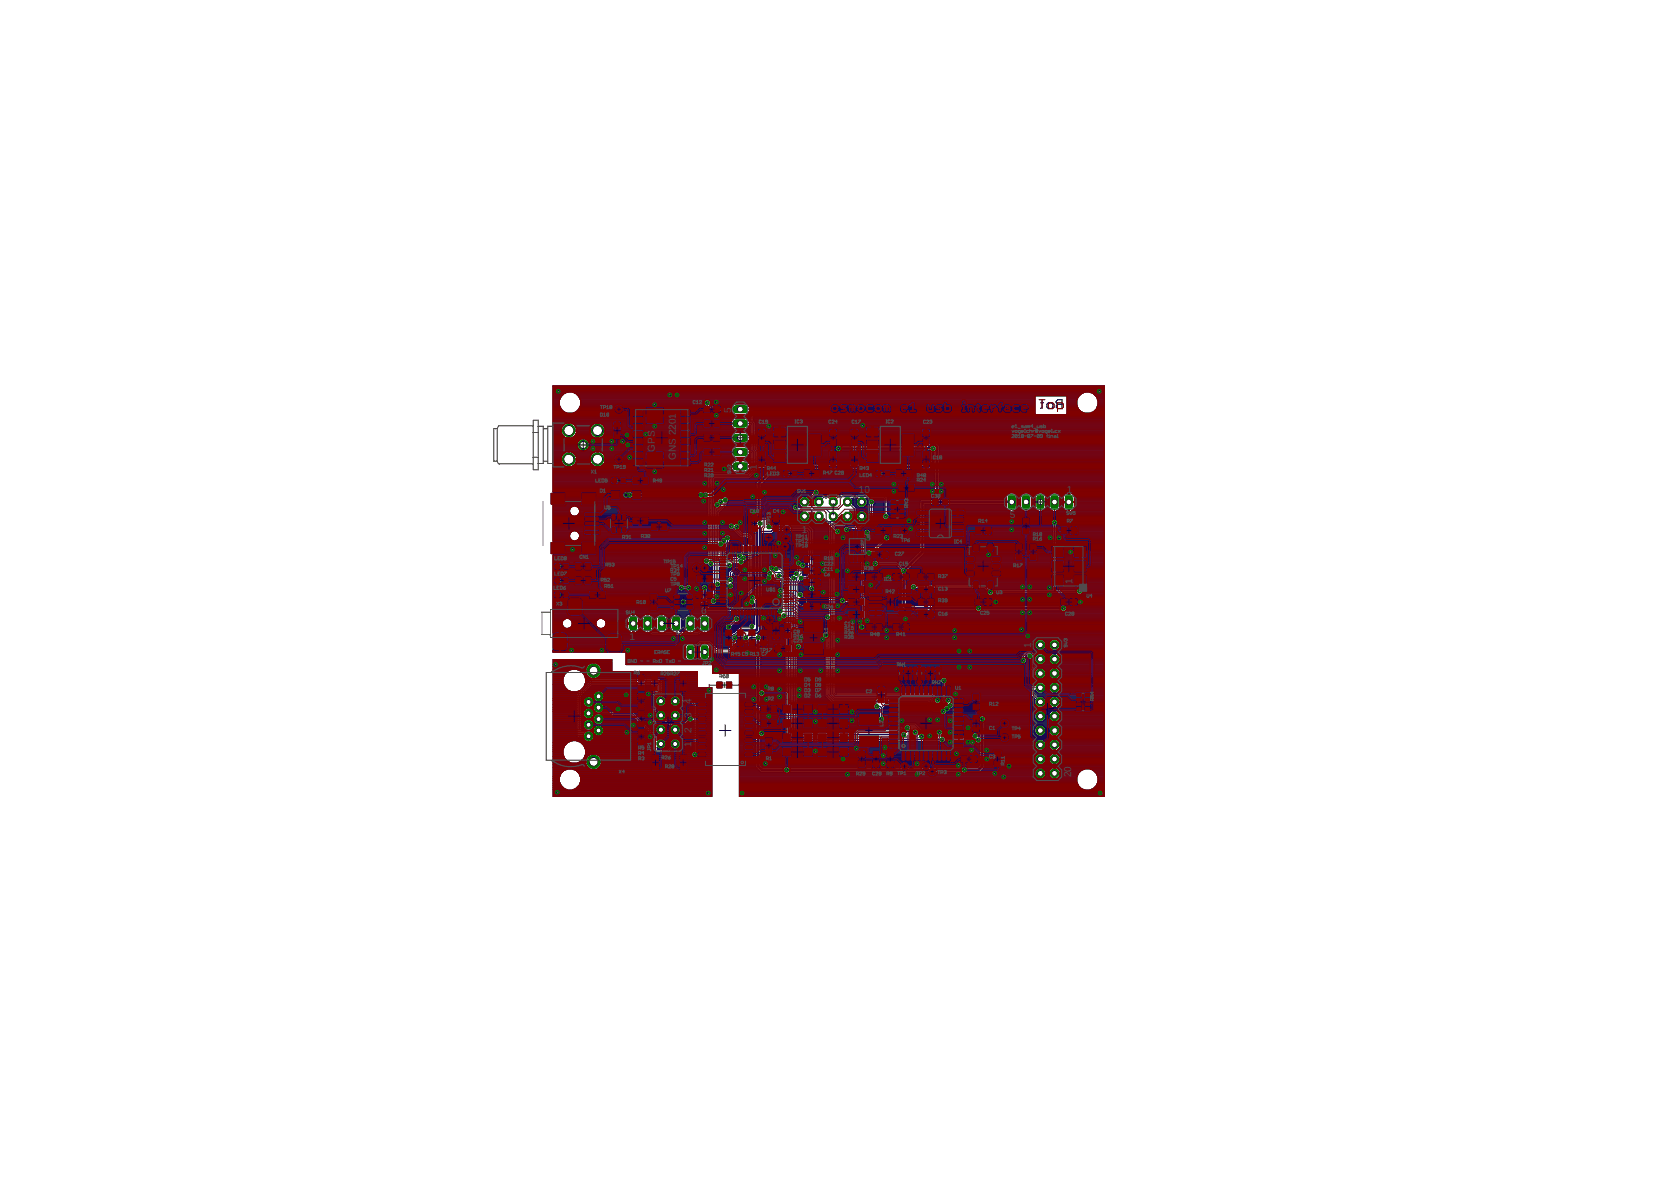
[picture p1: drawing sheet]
<svg xmlns="http://www.w3.org/2000/svg" width="297mm" height="210mm" viewBox="0 0 297 210" stroke-linecap="round" stroke-linejoin="round" font-family="sans-serif">
<defs><g id="words">
<g font-size="1.8" fill="#505050">
<text x="116.4" y="77.7" transform="rotate(-90 116.4 77.7)">S</text>
<text x="120.2" y="77.4" transform="rotate(-90 120.2 77.4)">2</text>
<text x="120.2" y="76.4" transform="rotate(-90 120.2 76.4)">2</text>
<text x="120.2" y="75.4" transform="rotate(-90 120.2 75.4)">0</text>
<text x="120.2" y="74.4" transform="rotate(-90 120.2 74.4)">1</text>
<text x="130" y="73.4" transform="rotate(-90 130 73.4)">5</text>
<text x="116.4" y="80.3" transform="rotate(-90 116.4 80.3)">G</text>
<text x="116.4" y="78.9" transform="rotate(-90 116.4 78.9)">P</text>
<text x="120.2" y="81.7" transform="rotate(-90 120.2 81.7)">G</text>
<text x="120.2" y="80.3" transform="rotate(-90 120.2 80.3)">N</text>
<text x="120.2" y="79.1" transform="rotate(-90 120.2 79.1)">S</text>
<text x="134.5" y="83.5" transform="rotate(-90 134.5 83.5)">1</text>
<text x="152.7" y="87.6">10</text>
<text x="189.6" y="87.6">1</text>
<text x="142.5" y="94.7">1</text>
<text x="179.5" y="92.1">5</text>
<text x="190.6" y="103.8" transform="rotate(-90 190.6 103.8)">1</text>
<text x="111.9" y="113.7">1</text>
<text x="124.6" y="109.2">6</text>
<text x="183.3" y="115.1" transform="rotate(-90 183.3 115.1)">1</text>
<text x="122.9" y="125.1" transform="rotate(-90 122.9 125.1)">4</text>
<text x="122.9" y="130.2" transform="rotate(-90 122.9 130.2)">2</text>
<text x="122.9" y="127.7" transform="rotate(-90 122.9 127.7)">3</text>
<text x="122.9" y="132.7" transform="rotate(-90 122.9 132.7)">1</text>
<text x="190.4" y="137.2" transform="rotate(-90 190.4 137.2)">0</text>
<text x="190.4" y="138.2" transform="rotate(-90 190.4 138.2)">2</text>
</g>
</g></defs>
<g fill="none" stroke="#000080" stroke-width=".21">
<path d="M98.3 72.6h1.4M98.3 71.6h1.1M98.3 68.6h98v72.9h-64.9v-21.8h-4.7v-1.6h-15.4v-2.2h-13zM98.3 79.1h4.3M98.3 71.8h1.1M98.3 73.7h32.3M98.3 76.2h1.5M98.3 78.1h4.8M98.3 80h4.8M98.3 79.8h4.6M98.3 79.7h4.4M98.3 79.5h4.4"/>
<path d="M98.3 79.3h4.3M98.3 79h4.3M98.3 78.8h4.3M98.3 78.6h4.4M98.3 78.5h4.4M98.3 78.3h4.6M98.3 77.9h31.6M98.3 77.8h2.2M98.3 77.6h1.9M98.3 77.4h1.8M98.3 77.3h1.6M98.3 77.1h1.5"/>
<path d="M98.3 76.9h1.5M98.3 76.8h1.5M98.3 76.6h2.7M98.3 76.4h1.4M98.3 76.1h1.5M98.3 75.9h1.6M98.3 75.7h1.7M98.3 75.5h1.8M98.3 75.4h2.1M98.3 75.2h2.4M98.3 75h31.7M98.3 74.9h31.7"/>
<path d="M98.3 74.7h31.8M98.3 74.5h32M98.3 74.3h32.3M98.3 74.2h35M98.3 74h35M98.3 73.8h35M98.3 73.5h32M98.3 73.3h2.3M98.3 73.2h1.9M98.3 73h1.7M98.3 72.8h1.6M98.3 72.5h1.3"/>
<path d="M98.3 72.3h1.3M98.3 72.1h1.2M98.3 71.9h1.1M98.3 71.4h1.1M98.3 71.3h1.1M98.3 71.1h1.2M98.3 70.9h1.2M98.3 70.7h1.3M98.3 70.6h1.4M98.3 70.4h1.5M98.3 70.2h1.7M98.3 70.1h1.9"/>
<path d="M98.3 69.9h2.1M98.3 69.7h2.5M98.3 69.6h98M98.3 69.4h98M98.3 69.2h98M98.3 69h98M98.3 68.9h98M98.3 68.7h98M99.4 72a1.94 1.94 0 0 1 1.9-2.4 1.94 1.94 0 0 1 1.9 2.4M99.4 72a1.95 1.95 0 0 0 1.9 1.5 1.95 1.95 0 0 0 1.9-1.5M99.7 76.4h2.8M99.8 76.2l-.1 .2"/>
<path d="M99.9 77.3l-.2-.7h2.8l-.2 .7M99.9 77.3l.2 .1M100.1 77.4l.3 .3 .6 .2M101 75.1h.1M101 77.9h.1M101 75.1a1.4 1.4 0 0 0-1.2 1.1M101 76.2h.2M101 75.1v2.8M101 77.8h.2M101 77.6h.2M101 77.4h.2M101 77.3h.2"/>
<path d="M101 77.1h.2M101 76.9h.2M101 76.8h.2M101 76.4h.2M101 76.1h.2M101 75.9h.2M101 75.7h.2M101 75.5h.2M101 75.4h.2M101 75.2h.2M101.2 75.1h.1M101.2 77.9h.1"/>
<path d="M101.2 75.1v2.8M101.2 76.6h4.9M101.2 75.1a1.4 1.4 0 0 1 1.3 1.1M101.5 75.2h4.3M101.7 77.8h3.9M101.8 69.7h91M101.9 75.4h3.6M102 77.6h3.3M102.1 73.3h28M102.1 75.5h3.1M102.2 77.4l-.3 .3-.7 .2M102.2 77.4h3"/>
<path d="M102.2 69.9h90.2M102.3 75.7h2.8M102.3 77.3l-.1 .1M102.3 77.3h2.7M102.4 75.9h2.6M102.4 77.1h2.5M102.4 76.1h2.5M102.4 73.2h27.6M102.5 76.9h2.4M102.5 76.2h2.4M102.5 76.2v.2M102.5 76.8h2.3"/>
<path d="M102.5 70.1h89.6M102.5 76.4h2.3M102.6 73h24M102.7 70.2h89.2M102.7 78.5a1.09 1.09 0 0 1 1.9 0M102.7 78.5a1.12 1.12 0 0 0 .4 1.5M102.8 72.8h23.6M102.8 70.4h81.2M103 72.6h23.3M103 70.6h81M103 72.5h23.1M103 70.7h81"/>
<path d="M103.1 80l.4 .2M103.1 72.3h22.8M103.1 70.9h80.9M103.2 72.1h22.2M103.2 71.1h22.2M103.2 71.6h22M103.2 71.8h22M103.2 71.9h22M103.2 71.4h22M103.2 71.3h22.1M104.2 78.1h25.8M104.3 80h25.7"/>
<path d="M104.4 78.3h25.6M104.5 79.8h25.6M104.6 78.5a1.1 1.1 0 0 1-.7 1.7M104.6 78.5h25.6M104.6 79.7h25.6M104.7 79.5h25.8M104.7 78.6h25.7M104.7 78.8h28.6M104.8 79.1h28.5M104.8 79.3h28.5M104.8 79h28.5M104.8 76.4h2.8"/>
<path d="M104.9 76.2l-.1 .2M105 77.3l-.2-.7h2.8l-.2 .7M105 77.3l.2 .1M105.2 77.4l.3 .3 .6 .2M106.1 75.1h.1M106.1 75.1a1.4 1.4 0 0 0-1.2 1.1M106.1 77.9h.1M106.1 76.2h.2M106.1 75.1v2.8M106.1 77.8h.2M106.1 77.6h.2M106.1 77.4h.2"/>
<path d="M106.1 77.3h.2M106.1 77.1h.2M106.1 76.9h.2M106.1 76.8h.2M106.1 76.4h.2M106.1 76.1h.2M106.1 75.9h.2M106.1 75.7h.2M106.1 75.5h.2M106.1 75.4h.2M106.1 75.2h.2M106.3 75.1v2.8"/>
<path d="M106.3 75.1h.1M106.3 77.9h.1M106.3 75.1a1.34 1.34 0 0 1 1.3 1.1M106.3 76.6h27M106.6 75.2h23.3M106.8 77.8h23.1M107 75.4h22.9M107.1 77.6h22.8M107.2 75.5h22.8M107.3 77.4l-.3 .3-.7 .2M107.3 77.4h22.7M107.4 75.7h22.6"/>
<path d="M107.4 77.3l-.1 .1M107.4 77.3h22.7M107.5 75.9h22.7M107.5 77.1h22.8M107.5 76.1h22.8M107.5 76.9h23M107.6 76.2v.2M107.6 76.2h25.7M107.6 76.8h25.7M107.6 76.4h25.7M126 71.1h58M126.2 71.3h57.8"/>
<path d="M126.3 71.6h57.7M126.3 71.4h57.7M126.3 71.8h57.7M126.5 71.9h3.8M126.7 72.1h3.5M126.9 72.3h3.1M130.1 77.3a.98 .98 0 0 0 .2 1.3M130.1 77.3l.6-.5h1.8l.6 .5M130.1 79.8l.6-.4h1.8l.4 .1 .3 .5M130.1 79.8l-.2 .4M130.3 78.6l.4 .2h1.8l.4-.2 .4-.5v1.9h-.1M130.7 71.8l-.4 .1-.3 .5h-3l-.7-.7v-.3l-.3-.4h-.5l-.3 .4v.5l.3 .3h.3l.9 .8h3.3l.3 .5 .4 .2h1.8l.4-.2 .4-.5v1.9l-.2-.2"/>
<path d="M132.5 71.8l.4 .1 .3 .5h.4l.4 .3v2.1l.3 .3v2.2l.3 .3M132.5 76.2l.4-.1 .4-.5v1.9l-.2-.2M132.6 73.7h.7M132.6 74.3h.7M132.7 76.9h.6M132.7 79.5h.6M132.8 78.6h.5M132.9 76.1h.4M132.9 71.9h51.1M132.9 73.5h.4M132.9 74.5h.4M132.9 77.1h.4"/>
<path d="M133 79.7h.3M133 78.5h.3M133.1 75.9h.2M133.1 72.1h50.9M133.1 73.3h.2M133.1 74.7h.2M133.1 74.7l-.2-.3-.4-.1h-1.8a.97 .97 0 0 0-.8 1 .97 .97 0 0 0 .8 .9M133.1 77.3h.2M133.1 79.8h.2M133.2 78.3h.1M133.2 75.7h.1M133.2 72.3h50.8"/>
<path d="M133.2 74.9h.1M133.2 73.2h.1M133.2 77.4h.1M133.7 72.5h50.3M133.9 72.6h50.1M134 73.7h62.3M134 74.7h62.3M134 74.5h62.3M134 74.3h62.3M134 74.2h62.3M134 74h62.3M134 73.8h62.3"/>
<path d="M134 73.5h50M134 73.3h50M134 73.2h50M134 73h50M134 72.8h50M134 74.9h62.3M134.2 75h62.1M134.3 76.2h62M134.3 77.3h62M134.3 77.1h62M134.3 76.9h62M134.3 76.8h62"/>
<path d="M134.3 76.6h62M134.3 76.4h62M134.3 76.1h62M134.3 75.9h62M134.3 75.7h62M134.3 75.5h62M134.3 75.4h62M134.3 75.2h62M134.5 77.4h61.8M134.6 77.6v2.1l.3 .3M134.6 79.1h30.2M134.6 78.1h61.7"/>
<path d="M134.6 79.7h13.9M134.6 79.5h13.9M134.6 79.3h14M134.6 79h30.4M134.6 78.8h30.6M134.6 78.6h30.8M134.6 78.5h61.7M134.6 78.3h61.7M134.6 77.9h61.7M134.6 77.8h61.7M134.6 77.6h61.7M134.7 79.8h13.8"/>
<path d="M134.9 80l.1 2.6h2.1l.1-.1h27.6l.6-.6v-1.8l-.1-.1-.2 .2M134.9 80h13.6M148.5 79.5v.4l.3 .4h.5l.1-.1h16M148.8 79.1l-.3 .4M165.3 80h.1M166.4 78.6h29.9M166.6 78.8h29.7M166.8 79l-.5-.4h-.9l-.7 .6h-15.3l-.1-.1M166.8 79l.2 .2v9.6h11.9v-.5l.4-.6M166.8 79h29.5M166.9 79.1h29.4M167 80h29.3"/>
<path d="M167 79.8h29.3M167 79.7h29.3M167 79.5h29.3M167 79.3h29.3M184.1 73.7l-.1-.1v-3.2l.1-.1h5.5l.1 .1v3.2l-.1 .1M185 71.6h.5M185.3 71.3v1.1l-.3 .2M186.1 71.8l.3-.2h.5l.3 .2v.6l-.3 .2h-.5l-.3-.2zM187.7 71.3l.3-.2h.8v1.5h-.8l-.3-.2v-.3l.3-.3-.3-.2zM188 71.8h.8M189.7 70.4h2.1M189.7 72.6h2"/>
<path d="M189.7 71.6h1.7M189.7 71.8h1.7M189.7 73.5h6.6M189.7 73.3h2.8M189.7 73.2h2.5M189.7 73h2.3M189.7 72.8h2.1M189.7 72.5h1.9M189.7 72.3h1.8M189.7 72.1h1.8M189.7 71.9h1.7M189.7 71.4h1.7"/>
<path d="M189.7 71.3h1.7M189.7 71.1h1.7M189.7 70.9h1.8M189.7 70.7h1.9M189.7 70.6h1.9M191.4 72a1.94 1.94 0 0 1 1.9-2.4 1.94 1.94 0 0 1 1.9 2.4M191.4 72a1.95 1.95 0 0 0 1.9 1.5 1.95 1.95 0 0 0 1.9-1.5M193.8 69.7h2.5M194.1 73.3h2.2M194.2 69.9h2.1M194.4 73.2h1.9M194.5 70.1h1.8"/>
<path d="M194.6 73h1.7M194.6 70.2h1.7M194.8 72.8h1.5M194.8 70.4h1.5M194.9 72.6h1.4M194.9 70.6h1.4M195 72.5h1.3M195 70.7h1.3M195.1 72.3h1.2M195.1 70.9h1.2M195.1 72.1h1.2M195.1 71.1h1.2"/>
<path d="M195.2 71.6h1.1M195.2 71.8h1.1M195.2 71.9h1.1M195.2 71.4h1.1M195.2 71.3h1.1M98.3 98.1h27.4M98.3 88.6h26.1M98.3 93h27.4M98.3 95.6h3M98.3 90.8h2.9M98.3 92.3h27.4M98.3 88.2h12.4"/>
<path d="M98.3 89.6h27.4M98.3 83.4h31.7M98.3 99.9h26.7M98.3 87.5h12.6M98.3 80.2h31.6M98.3 81.9h1.5M98.3 87.4h26M98.3 88.4h12.6M98.3 89.9h27.4M98.3 98.8h27.4M98.3 94h27.4M98.3 99.7h26.7"/>
<path d="M98.3 99.5h26.7M98.3 99.4h26.8M98.3 99.2h27M98.3 99h27.4M98.3 98.7h27.4M98.3 98.5h27.4M98.3 98.3h27.4M98.3 98h27.4M98.3 97.8h27.4M98.3 97.6h27.4M98.3 97.5h27.4M98.3 97.3h27.4"/>
<path d="M98.3 97.1h27.4M98.3 97h27.4M98.3 96.8h27.4M98.3 96.6h27.4M98.3 96.5h27.4M98.3 96.3h27.4M98.3 96.1h3.6M98.3 95.9h3.3M98.3 95.8h3.1M98.3 95.4h2.9M98.3 95.2h2.9M98.3 95.1h2.9"/>
<path d="M98.3 94.9h3M98.3 94.7h3.1M98.3 94.6h3.2M98.3 94.4h3.5M98.3 94.2h27.4M98.3 93.9h27.4M98.3 93.7h27.4M98.3 93.5h27.4M98.3 93.4h27.4M98.3 93.2h27.4M98.3 92.9h27.4M98.3 92.7h27.4"/>
<path d="M98.3 92.5h27.4M98.3 92.2h27.4M98.3 92h27.4M98.3 91.8h27.4M98.3 91.7h3.4M98.3 91.5h3.2M98.3 91.3h3M98.3 91.1h3M98.3 91h2.9M98.3 90.6h2.9M98.3 90.4h3M98.3 90.3h3.1"/>
<path d="M98.3 90.1h3.3M98.3 89.8h27.4M98.3 89.4h27.4M98.3 89.3h27.4M98.3 89.1h27.4M98.3 88.9h27.4M98.3 88.7h27.4M98.3 88.1h12.4M98.3 87.9h12.4M98.3 87.7h12.4M98.3 87.2h27.4M98.3 87h27.4"/>
<path d="M98.3 86.8h27.4M98.3 86.7h27.4M98.3 86.5h27.4M98.3 86.3h27.4M98.3 86.2h27.4M98.3 86h27.4M98.3 85.8h27.4M98.3 85.7h27.4M98.3 85.5h27.4M98.3 85.3h27.4M98.3 85.1h27.4M98.3 85h27.4"/>
<path d="M98.3 84.8h27.4M98.3 84.6h27.5M98.3 84.5h27.7M98.3 84.3h27.8M98.3 84.1h28M98.3 83.9h28.2M98.3 83.8h32.1M98.3 83.6h31.9M98.3 83.2h31.7M98.3 83.1h31.6M98.3 82.9h2.3M98.3 82.7h2"/>
<path d="M98.3 82.6h1.8M98.3 82.4h1.7M98.3 82.2h1.6M98.3 82.1h1.5M98.3 81.7h2.7M98.3 81.5h2.7M98.3 81.4h1.5M98.3 81.2h1.5M98.3 81h1.6M98.3 80.9h1.7M98.3 80.7h1.8M98.3 80.5h2"/>
<path d="M98.3 80.3h2.3M99.7 81.5h2.8M99.7 81.5h.1M99.7 81.7h.1M99.7 81.7h2.8M99.7 81.7l.2 .7 .7 .5M100.6 80.3l-.5 .4-.4 .8M100.6 82.9l.4 .1M101 80.2h.1M101 80.2l-.4 .1M101 83h.1M101 81.9h.2"/>
<path d="M101 80.2v2.8M101 82.9h.2M101 82.7h.2M101 82.6h.2M101 82.4h.2M101 82.2h.2M101 82.1h.2M101 81.4h.2M101 81.2h.2M101 81h.2M101 80.9h.2M101 80.7h.2"/>
<path d="M101 80.5h.2M101 80.3h.2M101.2 80.2v2.8M101.2 80.2h.1M101.2 83h.1M101.2 81.7h4.9M101.2 81.5h4.9M101.2 95.4a.92 .92 0 0 0 .9 .8 .92 .92 0 0 0 .9-.8M101.2 95.4a.92 .92 0 0 1 .9-1.1 .92 .92 0 0 1 .9 1.1M101.2 80.2l.5 .1M101.7 82.9l-.5 .1M101.7 80.3l.5 .4 .3 .8"/>
<path d="M101.7 82.9h4M101.7 80.3h4M102 89.9a.92 .92 0 0 0-.6 1.4 .92 .92 0 0 0 1.5 0 .92 .92 0 0 0-.6-1.4M102 82.7h3.4M102 80.5h3.4M102.2 82.6h3M102.2 80.7h3M102.3 82.4h2.8M102.3 80.9h2.8M102.4 96.1h23.3M102.4 82.2h2.6M102.4 81h2.6"/>
<path d="M102.4 94.4h23.3M102.4 82.1h2.5M102.4 81.2h2.5M102.5 81.9h2.4M102.5 81.4h2.4M102.5 81.7l-.2 .7-.6 .5M102.5 81.5h.1M102.5 81.7h.1M102.5 91.7h23.2M102.7 90.1h23M102.7 95.9h23M102.7 94.6h23"/>
<path d="M102.8 91.5h22.9M102.8 90.3h22.9M102.9 95.8h22.8M102.9 94.7h22.8M102.9 91.3h22.8M103 95.6h22.7M103 90.4h22.7M103 94.9h22.7M103 91.1h22.7M103 90.6h22.7M103 90.8h22.7M103 95.4h22.7"/>
<path d="M103 95.2h22.7M103 95.1h22.7M103 91h22.7M104.8 81.5h.1M104.8 81.5h2.8M104.8 81.7h2.8M104.8 81.7h.1M104.8 81.7l.2 .7 .7 .5M105.7 80.3l-.5 .4-.4 .8M105.7 82.9l.4 .1M106.1 80.2h.1M106.1 83h.1"/>
<path d="M106.1 80.2l-.4 .1M106.1 81.9h.2M106.1 80.2v2.8M106.1 82.9h.2M106.1 82.7h.2M106.1 82.6h.2M106.1 82.4h.2M106.1 82.2h.2M106.1 82.1h.2M106.1 81.4h.2M106.1 81.2h.2M106.1 81h.2"/>
<path d="M106.1 80.9h.2M106.1 80.7h.2M106.1 80.5h.2M106.1 80.3h.2M106.3 80.2v2.8M106.3 80.2h.1M106.3 83h.1M106.3 80.2l.5 .1M106.3 81.7h27M106.3 81.5h27M106.7 82.9h24.8M106.8 82.9l-.5 .1"/>
<path d="M106.8 80.3l.5 .4 .3 .8M106.8 80.3h23.1M107 82.7h22.9M107.1 80.5h22.8M107.2 82.6h22.7M107.3 80.7h22.7M107.4 82.4h22.6M107.4 80.9h22.7M107.5 82.2h22.6M107.5 81h22.7M107.5 82.1h22.8M107.5 81.2h23"/>
<path d="M107.6 81.9h25.7M107.6 81.4h25.7M107.6 81.5h.1M107.6 81.7l-.2 .7-.6 .5M107.6 81.7h.1M110.7 87.7v.5l.3 .3h1.2l.1-.1h11.8l.4 .2 1.2-.1v10.6h-.4l-.3 .4v.4l.3 .4h.5l.3 .5M111 87.4l-.3 .3M111.5 87.4h.2M112.2 87.4l.1 .1h11.8l.4-.2 1.2 .1M125.7 88.6h.1M125.7 87.4h.1M125.9 84.5h.1"/>
<path d="M127 88.6h1.4M127 88.2h7.4M127 87.5h7.4M127 87.4h7.4M127 88.4h1.5M127 89.3h.1M127 89.1h.5M127 88.9h.6M127 88.7h.7M127 88.1h7.4M127 87.9h7.4M127 87.7h7.4"/>
<path d="M127 87.2h7.4M127 87h7.4M127 86.8h7.4M127 86.7h7.4M127 86.5h7.4M127 86.3h7.4M127 86.2h7.4M127 86h7.4M127 85.8h7.4M127 85.7h7.5M127 85.5h7.7M127 85.3h7.9"/>
<path d="M127.1 85.1h7.9M127.9 93h1.8M127.9 95.6h.5M127.9 92.3h6.2M127.9 94h1.8M127.9 96.1h.2M127.9 95.9h.2M127.9 95.8h.3M127.9 95.4h.9M127.9 95.2h1M127.9 95.1h1.2M127.9 94.9h3"/>
<path d="M127.9 94.7h2.9M127.9 94.6h2.7M127.9 94.4h2.5M127.9 94.2h2.4M127.9 93.9h1.7M127.9 93.7h1.5M127.9 93.5h1.5M127.9 93.4h1.5M127.9 93.2h1.6M127.9 92.9h5.9M127.9 92.7h5.9M127.9 92.5h6.1"/>
<path d="M127.9 92.2h6.4M127.9 92h6.5M127.9 91.8h6.5M127.9 91.7h6.5M127.9 91.5h6.5M127.9 91.3h6.5M127.9 91.1h6.5M128.1 91h6.3M128.2 90.8h6.2M128.4 88.6l.3-.3h.5l.3 .3v.5l-.3 .2v.5M128.4 90.6h6M128.6 90.4h5.8"/>
<path d="M128.8 90.3h5.6M128.9 90.1h5.5M129.1 90l-1.2 1.1v5h.2v-.2l.4-.4h.3l.3-.5h.5l.3 .4v.5l-.2 .2M129.1 90h.1M129.1 98.1h2.5M129.1 98.5h1.8M129.1 98.3h1.9M129.1 98h2.6M129.1 97.8h2.6M129.1 97.6h2.6M129.1 97.5h2.6M129.1 89.9h5.3"/>
<path d="M129.2 98.7h1.7M129.2 97.3h2.5M129.2 89.8l-.1 .2M129.2 89.6h5.2M129.2 89.8h5.2M129.2 89.4h5.2M129.3 88.4h5.1M129.3 97.1h2.4M129.3 97h2.4M129.3 89.3h5.1M129.3 96.8h2.5M129.4 98.8h1.5"/>
<path d="M129.4 88.6h5M129.5 89.1h4.9M129.5 88.9h4.9M129.5 88.7h4.9M129.5 96.6h3.4M129.6 95.1h1.5M129.7 96.1v.4l-.4 .3v.4l-.2 .2v1.2l.4 .3h1.4v-.4M129.7 96.5h3.2M129.7 96.3h3.2M129.7 96.1h3.2M129.8 95.2h1.5M129.8 95.9h3.1"/>
<path d="M129.9 95.6h2.8l.2 .1v11l.2 .2M129.9 95.8h3M129.9 95.4h1.6M129.9 80.5l.4 .7 .4 .1h1.8l.4-.1 .4-.5v2.5M129.9 80.2v.3M130 82.4l-.1 .4h3.4l-.1-.4M130.1 82.2l-.1 .2M130.3 93h3.5M130.4 83.8h.1h-3.9l-.9 .9v2.7M130.5 93.2h.1M130.7 93l-.2 .2-.2-.3h-.5l-.4 .4v.4l.4 .4h.3l1.5 1.5M130.8 81.9l-.7 .3"/>
<path d="M131.2 98.2l-.3 .3M131.2 93l.4 .4M131.4 93.2h2.4M131.4 94h2.5M131.5 81.9v1.1h-1.6l.2 .5 .3 .3M131.5 93.9h2.3M131.5 82.7h.2M131.5 82.6h.2M131.5 82.4h.2M131.5 82.2h.2M131.5 82.1h.2M131.6 93.7h2.2"/>
<path d="M131.6 93.5h2.2M131.6 93.4h2.2M131.6 94.2h2.4M131.7 81.9v1.1h1.6l-.1 .4 .1-.2M131.7 82.9h1.6M131.7 98v-1.1l.3-.2h.2l.2 .2v1.4l-.3 .3h.3l.3 .3v.5l-.4 .3v.4l-.3 .3h-.5l-.2-.2h-1.1v.5M131.7 98l-.1 .2M131.8 94.4h2.3M132 94.6h2.1M132.1 98.5h.8M132.3 98.3h.6M132.3 99.9h.6"/>
<path d="M132.3 96.8h.6M132.4 98.1h.5M132.4 98h.5M132.4 97.8h.5M132.4 97.6h.5M132.4 97.5h.5M132.4 97.3h.5M132.4 97.1h.5M132.4 97h.5M132.4 81.9l.4 .1 .4 .4M132.4 99.7h.5M132.5 98.7h.4"/>
<path d="M132.6 99.5h.3M132.7 98.8h.2M132.7 99.4h.2M132.7 99.2h.2M132.7 99h.2M132.8 81.2h.5M132.9 82.1h.4M133 81h.3M133.1 82.2h.2M133.1 80.9h.2M133.2 82.4h.1M133.2 80.7h.1"/>
<path d="M133.2 94.7h.9M133.2 83.2h.1M133.3 82.6h.1M133.3 83.1h.1M133.3 82.7h.1M133.4 85h1.8M133.4 94.9h.7M133.5 84.8h1.9M133.6 95.1h.5M133.7 84.6h1.9M133.8 95.2h.3M133.8 98.1h.3"/>
<path d="M133.8 95.6h.3M133.8 99.9h.3M133.8 98.8h.3M133.8 99.7h.3M133.8 99.5h.3M133.8 99.4h.3M133.8 99.2h.3M133.8 99h.3M133.8 98.7h.3M133.8 98.5h.3M133.8 98.3h.3M133.8 98h.3"/>
<path d="M133.8 97.8h.3M133.8 97.6h.3M133.8 97.5h.3M133.8 97.3h.3M133.8 97.1h.3M133.8 97h.3M133.8 96.8h.3M133.8 96.6h.3M133.8 96.5h.3M133.8 96.3h.3M133.8 96.1h.3M133.8 95.9h.3"/>
<path d="M133.8 95.8h.3M133.8 95.4h.3M133.9 84.5h1.8M134 84.3h1.9M134.2 84.1h1.9M134.4 83.9l.2-.2v-.5l.1 .1h2.2l-2.5 2.5v6.3l-.6 .5v1.4l.3 .3v11.5l-.3-.2v-10.3l-.7-.7h-1.1l-.6-.6 .2-.2v-.4M134.4 83.9l-1.1 1.2h-6.2l-.1 .1v4.1l.2-.2h.3v-.2l.4-.3M134.4 83.9h1.8M134.6 83.8h1.8M134.6 83.4h2.2M134.6 83.6h2M134.6 83.2h.1"/>
<path d="M134.9 80.2h13.8M134.9 81.9h30.5M134.9 82.4h30M134.9 82.2h30.2M134.9 82.1h30.4M134.9 81.7h30.5M134.9 81.5h30.5M134.9 81.4h30.5M134.9 81.2h30.5M134.9 81h30.5M134.9 80.9h30.5M134.9 80.7h30.5"/>
<path d="M134.9 80.5h30.5M134.9 80.3h30.5M134.9 82.6h2.2M135.3 88.6h7M135.3 90.8h6.3M135.3 88.2h8.7M135.3 89.6h6.7M135.3 86.2v5.7h1.2l.3 .3M135.3 87.5h9.2M135.3 87.4h9.2M135.3 88.4h7.1M135.3 89.9h5.6"/>
<path d="M135.3 91.8h6.8M135.3 91.7h6.8M135.3 91.5h6.8M135.3 91.3h6.8M135.3 91.1h7M135.3 91h7.2M135.3 90.6h5.8M135.3 90.4h5.6M135.3 90.3h5.6M135.3 90.1h5.6M135.3 89.8h5.7M135.3 89.4h6.7"/>
<path d="M135.3 89.3h7.6M135.3 89.1h6.7M135.3 88.9h6.7M135.3 88.7h6.8M135.3 88.1h8.8M135.3 87.9h8.9M135.3 87.7h9.1M135.3 87.2h9.3M135.3 87h9.4M135.3 86.8h30.8M135.3 86.7h30.8M135.3 86.5h30.8"/>
<path d="M135.3 86.3h30.8M135.3 86.2h30.8M135.5 98.1h8M135.5 95.6h8M135.5 99.9h5.9M135.5 98.8h8M135.5 99.7h6M135.5 99.5h6.2M135.5 99.4h8M135.5 99.2h8M135.5 99h8M135.5 98.7h8"/>
<path d="M135.5 98.5h8M135.5 98.3h8M135.5 98h8M135.5 97.8h8M135.5 97.6h8M135.5 97.5h8M135.5 97.3h8M135.5 97.1h8M135.5 97h8M135.5 96.8h8M135.5 96.6h8M135.5 96.5h8"/>
<path d="M135.5 96.3h8M135.5 96.1h8M135.5 95.9h8M135.5 95.8h8M135.5 95.4h8M135.5 95.2h8M135.5 95.1h8M135.5 94.9h8M135.5 86h30.6M135.7 85.8h30.4M135.8 85.7h30.3M136 85.5h30.1"/>
<path d="M136.2 85.3h29.9M136.3 85.1h29.8M136.5 85h29.6M136.7 92h5.4M136.7 84.8h29.4M136.8 92.2h5.3M136.8 84.6h29.3M137 92.3h5.2M137 84.5h29.1M137.1 93h5.6M137.1 93.2h5.6M137.1 92.9h5.6"/>
<path d="M137.1 92.7h5.5M137.1 92.5h5.3M137.2 84.3h28.9M137.4 94.7h6.1M137.4 84.1h28.7M137.5 94.6h5.9M137.5 83.9h28.6M137.7 83.8h28.4M137.8 83.6h28.3M140.9 89.9v.5l.3 .4h1.4l-.5 .6v.8M141.2 89.6l-.3 .3M141.4 99.8l.3-.3h.5l.3 .3"/>
<path d="M141.4 99.8v.5l.2 .3M141.7 89.6l.3 .3M141.8 89.8h.3M142 89.9h.3M142 90.1h.5M142.1 92.2l.6 .5v.6h-5.6v-.9l-.3-.2M142.2 99.5h1.3M142.4 99.7h1.1M142.5 99.8l.4 .1 .4 .3v.5l-.4 .3M142.5 99.9h1M142.6 88.2l-.6 .6v.3h1.1v-.9M142.9 88.6h.2"/>
<path d="M142.9 88.2v1.1h-.9v.3l.5 .6h-.5v-.3M142.9 88.4h.2M142.9 89.1h.2M142.9 88.9h.2M142.9 88.7h.2M143.4 93h3.9v16.1h-.4l-.4 .4M143.4 93.2h3.9M143.4 92.9h1.5M143.4 88.2l.6 .6M143.5 92.7h1.2M143.6 88.4h.4M143.6 92.5h.9"/>
<path d="M143.8 88.6h.2M143.8 92.3h.6M143.9 93.4h3.4M144 88.7h.1M144 92.2l-.6 .5v.6h.4l.9 .8v10.1M144 92.2v-.2l1.1 1M144 92.2h.2M144 92h.1M144.1 93.5h3.2M144.2 87.9h.1M144.2 93.7h3.1M144.4 93.9h2.9"/>
<path d="M144.6 94h2.7M144.6 88.4l.3-.3h.4l.3-.3v-.5l-.3-.4h-.5l-.3 .4v.3l-.5 .5v.7M144.6 88.4v.4l.6-.5h.8l.4-.4h10.9l.5 .6v2.8l.3 .2v.5M144.6 88.6h.3M144.6 88.4h.5M144.6 88.7h.1M144.7 98.1h2.6M144.7 95.6h2.6M144.7 99.9h2.6M144.7 98.8h2.6M144.7 99.7h2.6M144.7 99.5h2.6"/>
<path d="M144.7 99.4h2.6M144.7 99.2h2.6M144.7 99h2.6M144.7 98.7h2.6M144.7 98.5h2.6M144.7 98.3h2.6M144.7 98h2.6M144.7 97.8h2.6M144.7 97.6h2.6M144.7 97.5h2.6M144.7 97.3h2.6M144.7 97.1h2.6"/>
<path d="M144.7 97h2.6M144.7 96.8h2.6M144.7 96.6h2.6M144.7 96.5h2.6M144.7 96.3h2.6M144.7 96.1h2.6M144.7 95.9h2.6M144.7 95.8h2.6M144.7 95.4h2.6M144.7 95.2h2.6M144.7 95.1h2.6M144.7 94.9h2.6"/>
<path d="M144.7 94.7h2.6M144.7 94.6h2.6M144.7 94.4h2.6M144.7 94.2h2.6M144.8 88.2h1.3M145.3 88.1h1M145.4 87h20.7M145.5 87.9h20.6M145.6 87.2h20.5M145.6 87.5h20.5M145.6 87.4h20.5M145.6 87.7h20.5"/>
<path d="M148.6 98.1h4.4M148.6 95.6h4.4M148.6 99.9h4.4M148.6 98.8h4.4M148.6 99.7h4.4M148.6 99.5h4.4M148.6 99.4h4.4M148.6 99.2h4.4M148.6 99h4.4M148.6 98.7h4.4M148.6 98.5h4.4M148.6 98.3h4.4"/>
<path d="M148.6 98h4.4M148.6 97.8h4.4M148.6 97.6h4.4M148.6 97.5h4.4M148.6 97.3h4.4M148.6 97.1h4.4M148.6 97h4.4M148.6 96.8h4.4M148.6 96.6h4.4M148.6 96.5h4.4M148.6 96.3h4.4M148.6 96.1h4.4"/>
<path d="M148.6 95.9h4.4M148.6 95.8h4.4M148.6 95.4h4.4M148.6 95.2h4.5M148.6 95.1h4.6M148.6 93.9h1.3M148.6 93.7h1.5M149.3 94.9h4.1M149.3 94h.6M149.4 94.7h4.2M149.5 94.2v.5l-.4 .3h-.5v28M149.5 94.6h.6"/>
<path d="M149.5 94.4h.4M149.5 94.2h.4M150.2 93.5h.4M150.4 93.4h2.6M150.9 94.6h2.7M151.1 94.4h2.5M151.1 94.2h2.6M151.5 88.7h.8M151.6 89.6h.6M151.6 89.4h.6M151.6 89.3h.6M151.6 89.1h.6"/>
<path d="M151.6 88.9h.6M151.6 89.8h.8M151.8 89.9h.7M152 90.1h.7M152.1 90.2l.2 .2v1l.5-.6M152.1 90.2h.1M152.2 90.3h2.4M152.2 93.2h1M152.3 90.8h2.3M152.3 91.3h.1M152.3 91.1h.2M152.3 91h.3"/>
<path d="M152.3 90.6h2.3M152.3 90.4h2.3M152.4 93h.9M152.6 92.9h.9M152.7 92.7l-.6 .6h-1.7l-.3 .3h-1.5v.4l.5-.1 .4 .3M152.7 92.7h.1M153.2 94h10.3M153.4 93.9h10.1M153.6 94.7l-.6 .6v10.8l-.3 .3h-2.4l-.3-.2h-.5l-.3 .3v.5l.3 .3h.5l.3-.2h2.6l.3-.3v3.9M153.6 94.4v.3M153.6 93.7h9.9M153.6 90.8l.5 .6v.8"/>
<path d="M153.6 92.7h.1M153.7 98.1h.2M153.7 95.6h3.4M153.7 99.9h1.3M153.7 98.8h8.9M153.7 99.7h1.5M153.7 99.5h8.2M153.7 99.4h8.4M153.7 99.2h8.6M153.7 99h8.7M153.7 98.7h.4M153.7 98.5h.2"/>
<path d="M153.7 98.3h.2M153.7 98h.2M153.7 97.8h.4M153.7 97.6h1.4M153.7 97.5h1.6M153.7 97.3h1.7M153.7 97.1h1.9M153.7 97h2.1M153.7 96.8h2.3M153.7 96.6h2.4M153.7 96.5h2.6M153.7 96.3h2.8"/>
<path d="M153.7 96.1h2.9M153.7 95.9h3.1M153.7 95.8h3.3M153.7 90.1h.9M153.7 93.5h9.8M153.7 91h.9M153.8 95.4h3.3M153.8 92.5h.1M153.8 89.9h.8M153.9 98.5v-.5l.3-.3h.5l.2 .2 2.2-2.2v-.4l.3-.3h.5l.3 .3v.5l-.3 .4h-.4l-2.8 2.6M153.9 98.5l.3 .3M153.9 94l-.3 .4"/>
<path d="M153.9 93.4h9.6M153.9 91.1h.7M154 92.3h.1M154 95.2h3.1M154 89.8h.6M154.1 88.7h.5M154.1 93.2h9.4M154.1 91.3h.5M154.1 92.2l-.5 .5h-.9M154.1 89.6h.4M154.1 92.2h.1M154.1 92h.2"/>
<path d="M154.1 91.8h.4M154.1 91.7h.5M154.1 91.5h.5M154.1 89.4h.2M154.1 89.3h.2M154.1 89.1h.2M154.1 88.9h.3M154.2 93h9.3M154.4 94l.3 .4M154.4 92.9h9.1M154.5 95.1h2.8M154.6 94.2h8.9"/>
<path d="M154.6 92.7h8.9M154.7 94.9h8.8M154.7 94.4v.5l-.3 .3h-.4l-.3 .3v10.6l.1 .1v4.7l-.1 .2 .1 .6-.4 .3M154.7 94.7h8.8M154.7 94.6h8.8M154.7 94.4h8.8M154.8 92.5h8.7M154.8 97.8h.1M154.9 98.7h7.9M154.9 92.3h8.6M155.1 92.2h2M155.2 98.5h7.7"/>
<path d="M155.3 92l-2.2 2.1h-2v.3M155.3 92v-2.3l.2-.2v-.5l-.3-.4h-.5l-.4 .4v.5l.3 .2v2l-1.7 1.8h-2.2l-.5 .1-.3 .3v.5l.3 .3h.5l.4-.3M155.3 90.8h1.8M155.3 89.9h1.8M155.3 92h1.6M155.3 91.8h1.6M155.3 91.7h1.6M155.3 91.5h1.7M155.3 91.3h1.8M155.3 91.1h1.8M155.3 91h1.8M155.3 90.6h1.8"/>
<path d="M155.3 90.4h1.8M155.3 90.3h1.8M155.3 90.1h1.8M155.3 89.8h1.8M155.3 88.7h1.8M155.3 98.3h7.8M155.4 89.6h1.7M155.4 88.9h1.7M155.5 98.1h7.8M155.5 89.4h1.6M155.5 89.3h1.6M155.5 89.1h1.6"/>
<path d="M155.7 98h7.7M155.9 97.8h7.6M155.9 99.7h5.8M156 97.6h7.5M156.2 97.5h7.3M156.4 97.3h7.1M156.5 97.1h7M156.7 97h6.8M156.9 96.8h6.6M156.9 92l.3 .4M157.1 96.6h6.4M157.1 88.7l-.1-.1h-3.1l.2 .2v.8l-.5 .6h-.8l-.6-.6v-.8l.2-.2h-1l.2 .2v.9l.5 .5"/>
<path d="M157.1 88.7v2.6l-.2 .2v.5M157.2 96.5h6.3M157.4 96.3h6.1M157.4 88.1h8.7M157.6 88.2h8.5M157.7 88.4h8.4M157.8 88.6h8.3M157.8 90.8h5.7M157.8 89.6h5.7M157.8 89.9h5.7M157.8 91.1h5.7M157.8 91h5.7"/>
<path d="M157.8 90.6h5.7M157.8 90.4h5.7M157.8 90.3h5.7M157.8 90.1h5.7M157.8 89.8h5.7M157.8 89.4h5.7M157.8 89.3h5.7M157.8 89.1h5.7M157.8 88.9h5.9M157.8 88.7h8.3M157.8 91.3h5.7M157.9 92.2h5.6"/>
<path d="M157.9 96.1h5.6M157.9 95.1h5.6M158 91.5h5.5M158.1 92l-.4 .4M158.1 92h5.4M158.1 91.8h5.4M158.1 91.7h5.4M158.1 95.9h5.4M158.1 95.2h5.4M158.2 95.6h5.3M158.2 95.8h5.3M158.2 95.4h5.3"/>
<path d="M161.6 99.9l-5.5-.1-.3-.2h-.5l-.3 .3v.5l.3 .4M162.9 99.9h24.2M163 99.7h24.1M163.2 99.5h23.9M163.4 99.4h23.7M163.5 89v8.9l-2.9 3-1.1-1.1M163.5 99.2h23.6M163.7 99h23.4M163.9 98.8h23.2M164.1 98.7h23M164.2 98.5h22.9M164.4 98.3h22.7"/>
<path d="M164.4 98.1h22.7M164.4 93h22.5M164.4 95.6h22.7M164.4 90.8h15M164.4 92.3h22.8M164.4 89.9h14.5M164.4 94h22.7M164.4 98h22.7M164.4 97.8h22.7M164.4 97.6h22.7M164.4 97.5h22.7M164.4 97.3h22.7"/>
<path d="M164.4 97.1h22.7M164.4 97h22.7M164.4 96.8h22.7M164.4 96.6h22.7M164.4 96.5h22.7M164.4 96.3h22.7M164.4 96.1h22.7M164.4 95.9h22.7M164.4 95.8h22.7M164.4 95.4h22.7M164.4 95.2h22.7M164.4 95.1h22.7"/>
<path d="M164.4 94.9h22.7M164.4 94.7h22.7M164.4 94.6h22.7M164.4 94.4h22.7M164.4 94.2h22.7M164.4 93.9h22.7M164.4 93.7h22.7M164.4 93.5h22.7M164.4 93.4h22.7M164.4 93.2h22.6M164.4 92.9h22.5M164.4 92.7h22.5"/>
<path d="M164.4 92.5h22.6M164.4 92.2h31.9M164.4 92h31.9M164.4 91.8h31.9M164.4 91.7h31.9M164.4 91.5h31.9M164.4 91.3h31.9M164.4 91.1h31.9M164.4 91h31.9M164.4 90.6h14.8M164.4 90.4h14.6M164.4 90.3h14.5"/>
<path d="M164.4 90.1h14.5M164.4 89.8h14.5M165.4 83.2h.7M165.5 83.1h.6M165.7 82.9h.4M165.9 82.7h.2M166.1 82.6h.1M166.1 82.5l-.9 .9M166.1 82.5v6.3h-2.3l-.3 .2M166.1 83.4h-28.3v.2l-2.5 2.6M167 88.6h11.9M167 88.2h11.9"/>
<path d="M167 83.4h29.3M167 87.5h22.8M167 80.2h29.3M167 81.9h29.3M167 87.4h29.3M167 88.4h11.9M167 88.7h11.9M167 88.1h12M167 87.9h12.1M167 87.7h12.3M167 87.2h29.3M167 87h29.3"/>
<path d="M167 86.8h29.3M167 86.7h29.3M167 86.5h29.3M167 86.3h29.3M167 86.2h29.3M167 86h29.3M167 85.8h29.3M167 85.7h29.3M167 85.5h29.3M167 85.3h29.3M167 85.1h29.3M167 85h29.3"/>
<path d="M167 84.8h29.3M167 84.6h29.3M167 84.5h29.3M167 84.3h29.3M167 84.1h29.3M167 83.9h29.3M167 83.8h29.3M167 83.6h29.3M167 83.2h29.3M167 83.1h29.3M167 82.9h29.3M167 82.7h29.3"/>
<path d="M167 82.6h29.3M167 82.4h29.3M167 82.2h29.3M167 82.1h29.3M167 81.7h29.3M167 81.5h29.3M167 81.4h29.3M167 81.2h29.3M167 81h29.3M167 80.9h29.3M167 80.7h29.3M167 80.5h29.3"/>
<path d="M167 80.3h29.3M178.9 90.1v-.4h-14.5v8.6l-3.2 3.2-.1 .3v5.6l.2 .3h12.3l.1-.2h.5l.1 .2h14.4l.1-.2h.5l.3 .4v.5l-.3 .3h-.5l-.1-.1h-14.4l-.1 .1h-.5l-.1-.1h-12.7l-.4-.5M178.9 90.1a.98 .98 0 0 0 .9 .8 .98 .98 0 0 0 1-.8M179.7 87.6l-.4 .1M180 87.6l.4 .1M180.3 90.8h1.6M180.4 87.7l.4 .6v1.8M180.4 87.7h1.4M180.5 90.6h1.2M180.6 87.9h1.1M180.7 90.4h.9M180.7 88.1h.8"/>
<path d="M180.7 90.3h.8M180.8 88.2h.7M180.8 88.6h.6M180.8 89.6h.6M180.8 88.4h.6M180.8 89.9h.6M180.8 90.1h.6M180.8 89.8h.6M180.8 89.4h.6M180.8 89.3h.6M180.8 89.1h.6M180.8 88.9h.6"/>
<path d="M180.8 88.7h.6M181.4 90.1a.98 .98 0 0 0 1 .8 .98 .98 0 0 0 .9-.8M181.8 87.7l-.4 .6v1.8M182.2 87.6l-.4 .1M182.6 87.6l.3 .1M182.8 90.8h1.7M182.9 87.7l.4 .6v1.8M182.9 87.7h1.5M183 90.6h1.3M183.1 87.9h1.1M183.2 90.4h.9M183.2 88.1h.9"/>
<path d="M183.3 90.3h.7M183.3 88.2h.7M183.3 88.6h.7M183.3 89.6h.7M183.3 88.4h.7M183.3 89.9h.7M183.3 90.1h.7M183.3 89.8h.7M183.3 89.4h.7M183.3 89.3h.7M183.3 89.1h.7M183.3 88.9h.7"/>
<path d="M183.3 88.7h.7M184 90.1a.98 .98 0 0 0 .9 .8 .98 .98 0 0 0 1-.8M184.4 87.7l-.4 .6v1.8M184.7 87.6l-.3 .1M185.1 87.6l.4 .1M185.4 90.8h1.6M185.5 87.7l.4 .6v1.8M185.5 87.7h1.4M185.6 90.6h1.2M185.6 87.9h1.2M185.8 90.4h.8M185.8 88.1h.8"/>
<path d="M185.8 90.3h.8M185.8 88.2h.7M185.9 88.6h.6M185.9 89.6h.6M185.9 88.4h.6M185.9 89.9h.6M185.9 90.1h.6M185.9 89.8h.6M185.9 89.4h.6M185.9 89.3h.6M185.9 89.1h.6M185.9 88.9h.6"/>
<path d="M185.9 88.7h.6M186.5 90.1a.98 .98 0 0 0 1 .8 .98 .98 0 0 0 .9-.8M186.9 92.6l.3-.3h.5l.3 .3M186.9 92.6v.5l.2 .3M186.9 87.7l-.4 .6v1.8M187.1 93.4v11.4h-10.7l-.1-.1M187.3 87.6l-.4 .1M187.7 87.6l.3 .1M187.7 92.3h8.6M187.8 98.1h8.5M187.8 95.6h8.5M187.8 99.9h8.5"/>
<path d="M187.8 93.4v11.4h3.6l.3-.3h.5l.3 .4v.4l-.3 .4h-.5l-.3-.3h-14.8l-.3 .4h-.5l-.3-.3v-.4l-.6-.5h-12l-.3 .3h-.4l-.4-.4v-.4l.4-.4h.4l.3 .3h24.2M187.8 98.8h8.5M187.8 94h8.5M187.8 99.7h8.5M187.8 99.5h8.5M187.8 99.4h8.5M187.8 99.2h8.5M187.8 99h8.5M187.8 98.7h8.5M187.8 98.5h8.5M187.8 98.3h8.5M187.8 98h8.5"/>
<path d="M187.8 97.8h8.5M187.8 97.6h8.5M187.8 97.5h8.5M187.8 97.3h8.5M187.8 97.1h8.5M187.8 97h8.5M187.8 96.8h8.5M187.8 96.6h8.5M187.8 96.5h8.5M187.8 96.3h8.5M187.8 96.1h8.5M187.8 95.9h8.5"/>
<path d="M187.8 95.8h8.5M187.8 95.4h8.5M187.8 95.2h8.5M187.8 95.1h8.5M187.8 94.9h8.5M187.8 94.7h8.5M187.8 94.6h8.5M187.8 94.4h8.5M187.8 94.2h8.5M187.8 93.9h8.5M187.8 93.7h8.5M187.8 93.5h8.5"/>
<path d="M187.8 93.4h8.5M187.9 90.8h1.6M187.9 92.5h8.4M188 93.2h8.3M188 87.7l.4 .6v1.8M188 87.7h1.4M188 93h8.3M188 92.6v.5l-.2 .3M188 92.9h8.3M188 92.7h8.3M188.1 90.6h1.2M188.2 87.9h1"/>
<path d="M188.3 90.4h.8M188.3 88.1h.8M188.4 90.3h.7M188.4 88.2h.6M188.4 88.6h.6M188.4 89.6h.6M188.4 88.4h.6M188.4 89.9h.6M188.4 90.1h.6M188.4 89.8h.6M188.4 89.4h.6M188.4 89.3h1.5"/>
<path d="M188.4 89.1h.6M188.4 88.9h.6M188.4 88.7h.6M189 88.4v.7h2v-.7M189 88.2v.2M189.1 88l-.1 .2M189.2 87.9l.7-.4v3.5l-.7-.4a1.56 1.56 0 0 1-.2-1.3h2a1.42 1.42 0 0 1-.4 1.4l-.5 .3v-3.5l.5 .2 .3 .3M189.2 87.9l-.1 .1M189.9 88.6h.2M189.9 90.8h.2M189.9 88.2h.2M189.9 89.6h.2"/>
<path d="M189.9 87.5h.2M189.9 88.4h.2M189.9 89.9h.2M189.9 90.6h.2M189.9 90.4h.2M189.9 90.3h.2M189.9 90.1h.2M189.9 89.8h.2M189.9 89.4h.2M189.9 89.1h.2M189.9 88.9h.2M189.9 88.7h.2"/>
<path d="M189.9 88.1h.2M189.9 87.9h.2M189.9 87.7h.2M190.1 89.3h6.2M190.2 87.5h6.1M190.5 90.8h5.8M190.6 87.7h5.7M190.7 90.6h5.6M190.8 87.9h5.5M190.9 90.4h5.4M190.9 88l.1 .2M190.9 88.1h5.4"/>
<path d="M190.9 90.3h5.4M191 88.2h5.3M191 88.2v.2M191 90.1h5.3M191 88.6h5.3M191 89.6h5.3M191 88.4h5.3M191 89.9h5.3M191 89.8h5.3M191 89.4h5.3M191 89.1h5.3M191 88.9h5.3"/>
<path d="M191 88.7h5.3M98.3 104.3h22.2M98.3 108.1h26.6M98.3 101.1h28.4M98.3 101.4h28.4M98.3 100.4h27.5M98.3 103.3h28.4M98.3 107.6h26.5M98.3 106.7h22.6M98.3 113.7h31.5M98.3 105.2h26.5M98.3 100.9h28.4"/>
<path d="M98.3 100.7h28.4M98.3 107.4h22.8M98.3 103h28.4M98.3 100.2h27M98.3 105h26.5M98.3 111.7h13.3M98.3 112.2h13.5M98.3 109.1h14M98.3 104.7h22.2M98.3 104h22.5M98.3 112h13.4M98.3 115.8h23.5"/>
<path d="M98.3 115.6h23.5M98.3 115.5h23.5M98.3 115.3h23.5M98.3 115.1h23.5M98.3 115h23.5M98.3 114.8h23.6M98.3 114.6h23.7M98.3 114.4h23.9M98.3 114.3h25.6M98.3 114.1h25.7M98.3 113.9h25.9M98.3 113.6h31.5"/>
<path d="M98.3 113.4h31.5M98.3 113.2h31.5M98.3 113.1h31.5M98.3 112.9h31.5M98.3 112.7h17.3M98.3 112.5h17.1M98.3 112.4h13.7M98.3 111.9h13.3M98.3 111.5h2M98.3 111.4h1.8M98.3 111.2h1.7M98.3 111h1.6"/>
<path d="M98.3 110.8h1.6M98.3 110.7h1.6M98.3 110.5h1.7M98.3 110.3h1.8M98.3 110.2h1.9M98.3 110h2.2M98.3 109.8h13.3M98.3 109.6h13.4M98.3 109.5h13.5M98.3 109.3h13.7M98.3 108.9h35.8M98.3 108.8h35.8"/>
<path d="M98.3 108.6h27.1M98.3 108.4h27M98.3 108.3h26.8M98.3 107.9h26.5M98.3 107.8h26.5M98.3 107.3h22.6M98.3 107.1h22.6M98.3 106.9h22.6M98.3 106.6h22.8M98.3 106.4h26.5M98.3 106.2h26.5M98.3 106h26.5"/>
<path d="M98.3 105.9h26.5M98.3 105.7h26.5M98.3 105.5h26.5M98.3 105.3h26.5M98.3 104.8h22.4M98.3 104.5h22.2M98.3 104.2h22.3M98.3 103.8h28.4M98.3 103.7h28.4M98.3 103.5h28.4M98.3 103.1h28.4M98.3 102.8h28.4"/>
<path d="M98.3 102.6h28.4M98.3 102.4h28.4M98.3 102.3h28.4M98.3 102.1h28.4M98.3 101.9h28.4M98.3 101.7h28.4M98.3 101.6h28.4M98.3 101.2h28.4M98.3 100.6h27.6M98.3 100.1h26.8M101.2 110h5.3M101.4 111.5h4.9"/>
<path d="M101.5 110.2h4.7M101.6 111.4h4.5M101.6 110.3a.92 .92 0 0 1-.6 1.4M101.6 110.3a.91 .91 0 0 0-1.5 0 .91 .91 0 0 0 .5 1.4M101.6 110.3h4.4M101.6 111.2h4.4M101.7 110.5h4.3M101.7 111h4.2M101.7 110.8h4.2M101.7 110.7h4.2M107.2 110h4.3M107.4 111.5h4.1"/>
<path d="M107.4 110.2h4.1M107.5 111.4h4M107.6 110.3a.91 .91 0 0 0-1.5 0 .91 .91 0 0 0 .6 1.4M107.6 110.3a.9 .9 0 0 1-.6 1.4M107.6 110.3h3.9M107.7 111.2h3.8M107.7 110.5h3.8M107.7 111h3.8M107.7 110.8h4.8M107.7 110.7h3.8M111.3 117.2h10.8M111.3 116.1h10.5"/>
<path d="M111.3 118h23M111.3 117.9h23M111.3 117.7h23M111.3 117.5h23M111.3 117.3h11M111.3 117h10.6M111.3 116.8h10.6M111.3 116.7h10.5M111.3 116.5h10.5M111.3 116.3h10.5M111.3 116h10.5M111.5 110v.7h2.1v-.7"/>
<path d="M111.6 109.8l-.1 .2M111.7 109.6l-.1 .2M111.8 109.5l-.1 .1M112.3 109.1h.2v3.4l-.7-.3a1.49 1.49 0 0 1-.3-1.3h2.1a1.29 1.29 0 0 1-.4 1.4l-.5 .2v-3.4l.5 .2M112.3 109.1l-.5 .4M112.5 111.7h.2M112.5 112.2h.2M112.5 109.1h.2M112.5 112h.2M112.5 112.4h.2M112.5 111.9h.2M112.5 111.5h.2"/>
<path d="M112.5 111.4h.2M112.5 111.2h.2M112.5 111h.2M112.5 110.7h.2M112.5 110.5h.2M112.5 110.3h.2M112.5 110.2h.2M112.5 110h.2M112.5 109.8h.2M112.5 109.6h.2M112.5 109.5h.2M112.5 109.3h.2"/>
<path d="M112.7 110.8h1.4M112.8 109.1h21.3M113.1 112.4h1.6M113.2 109.3h1.3M113.2 109.3l.1 .2M113.3 112.2h1.1M113.3 109.5l.2 .1M113.3 109.5h1.1M113.4 112h.9M113.5 109.6v.2M113.5 109.6h.8M113.5 111.9h.7"/>
<path d="M113.5 109.8l.1 .2M113.5 109.8h.7M113.6 111.7h.5M113.6 111.5h.5M113.6 111.4h.5M113.6 111.2h.5M113.6 111h.5M113.6 110.7h.5M113.6 110.5h.5M113.6 110.3h.5M113.6 110.2h.5M113.6 110h.5"/>
<path d="M114.1 111.7a.97 .97 0 0 0 1.2 .8l.5 .4h8.5l.5-.5a.93 .93 0 0 0 1.4-.7M114.9 109.1l-.3 .2-.5 .6v1.8M115.3 109.1l.3 .2 .5 .6v1.8M115.7 109.3h1.4M115.8 109.5h1.1M115.9 112.1h.1M115.9 112h.9M116 109.6h.8M116 111.9h.8M116 109.8h.7M116.1 111.7h.6M116.1 111.7l-.2 .4"/>
<path d="M116.1 111.5h.6M116.1 111.4h.6M116.1 111.2h.6M116.1 111h.6M116.1 110.8h.6M116.1 110.7h.6M116.1 110.5h.6M116.1 110.3h.6M116.1 110.2h.6M116.1 110h.6M116.7 111.7l.3 .5h-1l-.1-.1M117.5 109.1l-.4 .2-.4 .6v1.8"/>
<path d="M117.8 109.1l.4 .2 .4 .6v1.8M118.2 109.3h1.4M118.4 109.5h1M118.4 112h1M118.5 109.6h.8M118.5 111.9h.8M118.6 109.8h.7M118.6 111.7l-.3 .5h1.2l-.3-.5M118.6 111.7h.6M118.6 111.5h.6M118.6 111.4h.6M118.6 111.2h.6"/>
<path d="M118.6 111h.6M118.6 110.8h.6M118.6 110.7h.6M118.6 110.5h.6M118.6 110.3h.6M118.6 110.2h.6M118.6 110h.6M120 109.1l-.4 .2-.4 .6v1.8M120.4 109.1l.3 .2 .4 .6v1.8M120.7 109.3h1.5M120.9 107.2l.3 .4M120.9 105l-.4-.3v-.5l.4-.3h.5l.2 .2h.3l.3-.2h.4l.4 .3v.5l-.4 .3"/>
<path d="M120.9 109.5h1.1M121 112h.9M121 109.6h.9M121.1 111.9h.7M121.1 109.8h.7M121.1 111.7l-.3 .5h1.3l-.3-.5M121.1 111.7h.7M121.1 111.5h.7M121.1 111.4h.7M121.1 111.2h.7M121.1 111h.7M121.1 110.8h.7"/>
<path d="M121.1 110.7h.7M121.1 110.5h.7M121.1 110.3h.7M121.1 110.2h.7M121.1 110h.7M121.4 105l.2-.2h.3l.3 .2M121.5 104h.5M121.6 104.8h.4M121.7 107.6l.2-.3h2.9v.7l.7 .7h8.6v2.3M121.8 106.6h3M121.8 107.4h3M122.5 109.1l-.3 .2-.4 .6v1.8"/>
<path d="M122.7 104h2.2M122.8 104.8h2M122.9 109.1l.4 .2 .4 .6v1.8M122.9 104.2h1.8M123 104.3h1.7M123 104.7h1.7M123 104.5h1.7M123.1 117.3h1.7M123.2 114.4h.5M123.3 109.3h1.4M123.4 117.2h1.2M123.4 114.6h.1"/>
<path d="M123.4 109.5h1.1M123.5 117h1M123.5 112h.7M123.6 116.8h.8M123.6 109.6h.8M123.6 115.4l1-.9h.1l-.3 .5v1.7a.94 .94 0 0 0 1.1 .7 .94 .94 0 0 0 .7-1.2h3.6l1.2-1.1 .1-1.4h.5l.5 .6h.9l.6-.6h.7v22.7M123.6 116.1h.8M123.6 116.7h.8M123.6 116.5h.8M123.6 116.3h.8M123.6 116h.8M123.6 115.8h.8"/>
<path d="M123.6 115.6h.8M123.6 115.5h.8M123.6 111.9h.8M123.6 109.8h.7M123.7 111.7h.6M123.7 111.7l-.3 .5h.6l.4-.3M123.7 111.5h.6M123.7 111.4h.6M123.7 111.2h.6M123.7 111h.6M123.7 110.8h.6M123.7 110.7h.6"/>
<path d="M123.7 110.5h.6M123.7 110.3h.6M123.7 110.2h.6M123.7 110h.6M123.8 115.3h.6M123.9 115.1h.5M124.1 115h.3M124.3 111.7l.1 .2M124.3 114.8h.2M124.4 112.7h5.6M124.5 114.6h.1M124.6 112.5h5.6"/>
<path d="M124.8 112.4h.1M124.8 104.8l-.1-.1v-.5l.3-.3h.5l.3 .3v.5l-.1 .1M124.8 104.8v1.9h-2.9l-.2-.3h-.5l-.3 .4v.4M125.1 109.1l-.4 .2-.4 .6v1.8M125.5 109.1l.3 .2 .4 .6v1.8M125.6 104h1.1M125.7 117.3h8.6M125.7 112.4h4.8M125.7 107.6h8.4M125.7 104.8v2.8M125.7 106.7h.6M125.7 105.2h1"/>
<path d="M125.7 107.4h7.6M125.7 105h1M125.7 107.3h.7M125.7 107.1h.6M125.7 106.9h.6M125.7 106.6h.6M125.7 106.4h.8M125.7 106.2h.9M125.7 106h.9M125.7 105.9h.9M125.7 105.7h.9M125.7 105.5h1"/>
<path d="M125.7 105.3h1M125.7 104.8h1M125.8 104.2h.9M125.8 109.3h8.3M125.8 104.3h.9M125.8 104.7h.9M125.8 104.5h.9M125.9 107.8h8.2M125.9 117.2h8.4M125.9 112.2h4.8M126 109.5h4.7M126 117h8.3"/>
<path d="M126.1 112h4.8M126.1 116.8h8.2M126.1 109.6h4.4M126.2 116.7h8.1M126.2 116.5h8.1M126.2 116.3h8.1M126.2 111.9h3M126.2 109.8h4.2M126.2 111.7h2.8M126.2 111.5h2.8M126.2 111.4h2.8M126.2 111.2h2.8"/>
<path d="M126.2 111h3M126.2 110.8h3.5M126.2 110.7h3.7M126.2 110.5h3.8M126.2 110.3h4M126.2 110.2h4.2M126.2 110h4.2M126.3 113.9h3.7M126.5 114.1h3.5M126.6 100.8l.1-.1v4.9l-.1 .7-.3 .3v.5l.3 .3M126.6 114.3h3.4M126.7 118.7h7.6"/>
<path d="M126.7 119.6h7.6M126.7 119.4h7.6M126.7 119.2h7.6M126.7 119.1h7.6M126.7 118.9h7.6M126.7 118.6h7.6M126.7 118.4h7.6M126.7 118.2h7.6M126.8 114.4h3.2M127 114.6h3M127.1 114.8h2.8M127.3 107.3h5.8"/>
<path d="M127.3 106h5.6M127.3 105.2h5.6M127.3 106.2l.1 .9-.3 .3M127.3 105.9v.3M127.3 105h5.6M127.3 104.7h2.3M127.3 115h2.4M127.3 106.4h5.6M127.3 106.2h5.6M127.3 105.9h5.6M127.3 105.7h5.6M127.3 105.5h5.6"/>
<path d="M127.3 105.3h5.6M127.3 104.8h5.6M127.3 104.5h2.1M127.4 106.6h5.5M127.4 106.7h5.5M127.4 107.1h5.7M127.4 106.9h5.7M127.5 115.1h2.1M127.9 104.3h1.4M127.9 101.1h2.3M127.9 101.4h1.8M127.9 100.9h1.4"/>
<path d="M127.9 102.8h1.4M127.9 102.6h1.6M127.9 102.4h1.6M127.9 102.3h1.6M127.9 102.1h1.6M127.9 101.9h1.6M127.9 101.7h1.6M127.9 101.6h1.7M127.9 101.2h2.3M128.1 104.2h1.2M128.1 104h1.1M128.1 103.8h1"/>
<path d="M128.1 103.7h.8M129.3 102.8v.3l-.2-.1M129.4 101.1l-.2-.3h-1.3v2.1l1.4 .1M129.7 101.4l-.2 .2v1l-.2 .2M129.7 101.4l.2-.1h.3a.88 .88 0 0 1 .9-.6 .88 .88 0 0 1 .7 .7M129.9 116.1h4.4M129.9 111.9h1.2M130.1 100.9h.3M130.1 116h4.2M130.1 111.7h1.1M130.1 111.5h1.3M130.1 111.4h1.5"/>
<path d="M130.1 104.7h2.8M130.2 103.7h2.7M130.2 102.4h.5M130.2 102.3h.2M130.2 102.1h.1M130.2 102.1v-.1v.6l.2 .2M130.2 102.1a.91 .91 0 0 0 1.5 0M130.2 100.4h1.3M130.2 100.7h.6M130.2 100.7l-.3 .4M130.2 115.8h4.1M130.2 103.5h2.7"/>
<path d="M130.2 100.6h2.7M130.3 111.2h2.8M130.3 102.6h2.6M130.3 104.5h2.6M130.3 103.8h2.6M130.4 110.2l-.8 .7h-.3l-.3 .3v.5l.3 .3M130.4 110.2v-.4l.3-.4h.5l.3 .4v.5l-.3 .3h-.3l-.8 .7v.4l-.3 .3M130.4 103.3h2.5M130.4 115.6h3.9M130.4 104.3h2.5M130.4 102.8v.5l-.3 .3 .3 .3v.5l-.3 .3h-.5l-.3-.3v-.4l-.4-.4h-.8v.5l-.3 .3h-.5v1.5M130.4 103h2.5"/>
<path d="M130.4 104h2.5M130.4 111h2.8M130.4 104.2h2.5M130.4 103.1h2.5M130.4 102.8h2.5M130.6 115.5h3.7M130.6 110.8h2.8M130.7 115.3h3.6M130.8 110.7h3.3M130.9 115.1h3.4M131 115h3.3M131 114.8h3.3"/>
<path d="M131 114.6h3.3M131 114.4h3.3M131 114.3h1.1M131 114.1h.9M131 113.9h.7M131.2 100.7h1.7M131.2 109.5h2.9M131.3 102.4h1.6M131.3 110.5h2.8M131.4 109.6h2.7M131.4 119.9h2.9M131.4 119.7h2.9"/>
<path d="M131.4 110.3h2.7M131.5 100.9h1.4M131.5 110.2h2.6M131.5 110h2.6M131.5 109.8h2.6M131.6 102.3h1.3M131.7 101.1h1.2M131.7 102.1h1.2M131.8 101.9h1.1M131.8 101.2h1.1M131.8 101.4h1.1M131.8 101.8l-.1 .3"/>
<path d="M131.8 101.4v.4M131.8 101.7h1.1M131.8 101.6h1.1M131.9 114.1h.1M132 100.4h.9M132.2 100.2h.7M132.3 100.1h.6M133 114.3h1.3M133.1 106.9v.3M133.1 107.2l.3 .4M133.2 114.1h.1M133.2 114.1h1.1"/>
<path d="M133.4 113.9h.9M133.5 113.7h.8M133.8 104.3h.3M133.8 101.1h.3M133.8 101.4h.3M133.8 100.4h.3M133.8 103.3h.3M133.8 105.2h.3M133.8 100.9h.3M133.8 100.7h.3M133.8 103h.3M133.8 100.2h.3"/>
<path d="M133.8 105h.3M133.8 104.7h.3M133.8 104h.3M133.8 105.5h.3M133.8 105.3h.3M133.8 104.8h.3M133.8 104.5h.3M133.8 104.2h.3M133.8 103.8h.3M133.8 103.7h.3M133.8 103.5h.3M133.8 103.1h.3"/>
<path d="M133.8 102.8h.3M133.8 102.6h.3M133.8 102.4h.3M133.8 102.3h.3M133.8 102.1h.3M133.8 101.9h.3M133.8 101.7h.3M133.8 101.6h.3M133.8 101.2h.3M133.8 100.6h.3M133.8 100.1h.3M133.9 107.6l.2-.3v.5h-8.2l-.2-.2"/>
<path d="M133.9 110.8h.2M134 105.7h.1M134.1 107.4h.1M134.1 111l-.2-.2h-.5l-.3 .3v.2h-1.5l-1.1 1.2h-.3l-.4 .4v.8l.2 .3v.7l-.5 .5h-1.9l-1.4-1.4h-1.9l-.9 .9a.91 .91 0 0 0-.9-.4 .91 .91 0 0 0-.7 .7v1.7a.91 .91 0 0 0 .9 .8 .91 .91 0 0 0 .9-.8v-1.3M134.1 111h.1M135 112.7h4.6M135.1 112.9h4.5M135.2 112.5h4.4M135.2 113.7h4.4M135.2 117.2h4.4M135.2 118.7h4.4M135.2 119.6h4.4"/>
<path d="M135.2 116.1h4.4M135.2 119.9h4.4M135.2 119.7h4.4M135.2 119.4h4.4M135.2 119.2h4.4M135.2 119.1h4.4M135.2 118.9h4.4M135.2 118.6h4.4M135.2 118.4h4.4M135.2 118.2h4.4M135.2 118h4.4M135.2 117.9h4.4"/>
<path d="M135.2 117.7h4.4M135.2 117.5h4.4M135.2 117.3h4.4M135.2 117h4.4M135.2 116.8h4.4M135.2 116.7h4.4M135.2 116.5h4.4M135.2 116.3h4.4M135.2 116h4.4M135.2 115.8h4.4M135.2 115.6h4.4M135.2 115.5h4.4"/>
<path d="M135.2 115.3h4.4M135.2 115.1h4.4M135.2 115h4.4M135.2 114.8h4.4M135.2 114.6h4.4M135.2 114.4h4.4M135.2 114.3h4.4M135.2 114.1h4.4M135.2 113.9h4.4M135.3 113.1h4.3M135.4 113.6l-.2 .1v8.9h.5l.3 .3v.5l-.3 .4h-.5v6h.5l.3 .3v.5l-.3 .3M135.4 113.6h4.2"/>
<path d="M135.4 113.4h4.2M135.4 113.2h4.2M135.4 112.4h4.2M135.5 104.3h3.7M135.5 101.1h1.1M135.5 101.4h1M135.5 100.4h6M135.5 103.3h1.8M135.5 107.6h3.3M135.5 106.7h3.3M135.5 105.2h2.7M135.5 100.9h1.1"/>
<path d="M135.5 100.7h1.1M135.5 107.4h3.3M135.5 103h.6M135.5 100.2h5.9M135.5 105h2.7M135.5 111.7h4.1M135.5 112.2h4.1M135.5 109.1h2.8M135.5 104.7h2.7M135.5 104h3.6M135.5 112h4.1M135.5 111.9h4.1"/>
<path d="M135.5 111.5h4.1M135.5 111.4h4.1M135.5 111.2h4.1M135.5 111h4.1M135.5 110.8h4.1M135.5 110.7h4.1M135.5 110.5h4.1M135.5 110.3h4.1M135.5 110.2h4.1M135.5 110h3.5M135.5 109.8h3.4M135.5 109.6h3.2"/>
<path d="M135.5 109.5h3.2M135.5 109.3h3.2M135.5 108.9h2.7M135.5 108.8h2.6M135.5 108.6h2.6M135.5 108.4h2.6M135.5 108.3h2.7M135.5 107.9h3.3M135.5 107.8h3.3M135.5 107.3h3.3M135.5 107.1h3.3M135.5 106.9h3.3"/>
<path d="M135.5 106.6h3.3M135.5 106.4h3.3M135.5 106.2h3.3M135.5 106h3.3M135.5 105.9h3.3M135.5 105.7h3.2M135.5 105.5h3M135.5 105.3h2.8M135.5 104.8h2.7M135.5 104.5h2.9M135.5 104.2h3.7M135.5 103.8h3.5"/>
<path d="M135.5 103.7h3.3M135.5 103.5h2M135.5 103.1h.8M135.5 102.8h.6M135.5 102.6h.6M135.5 102.4h.6M135.5 102.3h.8M135.5 102.1h.8M135.5 101.9h.8M135.5 101.7h.8M135.5 101.6h.9M135.5 101.2h1.1"/>
<path d="M135.5 100.6h1.2M135.5 100.1h5.9M136.1 103l.3 .3M136.6 100.7v.5l.1 .1-.4 .4v.5l-.2 .3v.5M136.9 100.4l-.3 .3M136.9 103.3l.2-.2 .4 .4h1.1l.6 .6v.5l-.2-.2M137.1 103.1h.1M137.4 100.4l.2 .2 .6-.1 .2 .3h.3l1.8 1.8 .5-.4v-.5M137.6 100.6h.1M138.2 105.2l.3 .3M138.2 100.6h3.4M138.4 100.7h3.2"/>
<path d="M138.5 108.1l-.4 .3v.5l.4 .3h.2v.5l.4 .3h.5v21.4l.3 .4h27.1l.2 .2h.5l.3-.3M138.5 104.4l-.3 .3v.5M138.5 105.5h.1M138.5 105.5l.3 .3v2.3h-3.3M138.8 100.9h2.8M139 101.1h2.6M139.1 104.5h.1M139.2 101.2h2.4M139.5 101.6h1.6M139.7 101.7h1.3M139.8 101.9h1.2M140 102.1h1"/>
<path d="M140.2 102.3h.6M140.4 102.4h.2M141.3 101.4l-.3 .3M141.6 100.6v.8h-2.3M141.7 117.2h5M141.7 118.7h5M141.7 119.6h5M141.7 116.1h5M141.7 119.9h5M141.7 119.7h5M141.7 119.4h5M141.7 119.2h5"/>
<path d="M141.7 119.1h5M141.7 118.9h5M141.7 118.6h5M141.7 118.4h5M141.7 118.2h5M141.7 118h5M141.7 117.9h5M141.7 117.7h5M141.7 117.5h5M141.7 117.3h5M141.7 117h5M141.7 116.8h5"/>
<path d="M141.7 116.7h5M141.7 116.5h5M141.7 116.3h5M141.7 116h5M141.7 115.8h5M141.7 115.6h5M142 104.3h1.8M142 108.1h5.3M142 107.6h.1M142 113.7h4.7M142 105h1.9M142 111.7h5"/>
<path d="M142 112.2h5M142 109.1h4.8M142 104.7h1.7M142 104h1.9M142 112h5M142 114.3h4.7M142 114.1h4.7M142 113.9h4.7M142 113.6h4.7M142 113.4h4.5M142 113.2h4.3M142 113.1h4.2"/>
<path d="M142 112.9h4.2M142 112.7h4.2M142 112.5h4.3M142 112.4h4.5M142 111.9h5M142 111.5h5M142 111.4h5M142 111.2h5M142 111h5M142 110.8h5M142 110.7h5M142 110.5h5"/>
<path d="M142 110.3h5M142 110.2h4.7M142 110h4.6M142 109.8h4.5M142 109.6h4.5M142 109.5h4.5M142 109.3h4.7M142 108.9h5.3M142 108.8h5.3M142 108.6h5.3M142 108.4h5.3M142 108.3h5.3"/>
<path d="M142 107.9h5.3M142 107.8h5.3M142 104.8h1.7M142 104.5h1.7M142 104.2h1.9M142 103.8h1.9M142 103.7h1.9M142.1 107.6l-.1-.1v6.9h.2l.3 .3v.5l-.3 .3h-.5v14.1h17.7l.5-.5 .5-.1M142.1 107.6l.4 .1 .6-.1M142.2 115.5h4.5M142.2 103.5h1.7M142.3 103.3h1.6"/>
<path d="M142.3 114.4h4.4M142.3 103.3l-.3 .4v1.4h.5l.3 .4v.3l.2 .2a.88 .88 0 0 1 .5 .8 .88 .88 0 0 1-.4 .8M142.4 115.3h4.3M142.4 114.6h4.3M142.5 105.2h4.8M142.5 115.1h4.2M142.5 115h4.2M142.5 114.8h4.2M142.6 103.3l.2-.2h.9l.2-.3v1.4M142.7 105.3h4.6M142.7 102.1h.8M142.7 101.4h.8"/>
<path d="M142.7 101.9h.8M142.7 101.7h.8M142.7 101.6h.8M142.7 101.2h.8M142.8 102.3h.6M142.8 103.1h1.1M142.8 105.7h4.5M142.8 105.5h4.5M142.9 105.9h4.4M143 106h4.3M143.1 100.9h.4M143.1 100.1h.4"/>
<path d="M143.1 107.6h4.2M143.3 100.7h.2M143.3 100.2h.2M143.3 106.2h4M143.3 100.4h.2M143.3 100.6h.2M143.3 107.4h4M143.4 106.4h3.9M143.4 107.3h3.9M143.5 106.6h3.8M143.5 107.1h3.8M143.5 101.1l-.8-.1-.1 1.2 .2 .1h.5l.2-.1v-7.6l-.2-.2h-5.7l-.4 .4h-1.7v17.4l-.5 .6 .4 .3v.5"/>
<path d="M143.5 106.7h3.8M143.5 106.9h3.8M143.8 103h.1M143.9 104.2l-.2 .2v.5l.4 .3M144.7 104.2l.2 .2v.5l-.4 .3M144.7 101.1h2.6M144.7 101.4h2.6M144.7 100.4h2.6M144.7 103.3h2.6M144.7 100.9h2.6M144.7 100.7h2.6M144.7 103h2.6"/>
<path d="M144.7 100.2h2.6M144.7 104h2.6M144.7 104.2h2.6M144.7 103.8h2.6M144.7 103.7h2.6M144.7 103.5h2.6M144.7 103.1h2.6M144.7 102.8h2.6M144.7 102.6h2.6M144.7 102.4h2.6M144.7 102.3h2.6M144.7 102.1h2.6"/>
<path d="M144.7 101.9h2.6M144.7 101.7h2.6M144.7 101.6h2.6M144.7 101.2h2.6M144.7 100.6h2.6M144.7 100.1h2.6M144.7 105h2.6M144.8 104.3h2.5M144.9 104.7h2.4M144.9 104.8h2.4M144.9 104.5h2.4M146.5 109.5v.4l.5 .4v2h-.5l-.3 .3v.5l.5 .4v10.3l1.3 1.2h7.6l-.3 .3v.5l.3 .3h.5l.3-.2"/>
<path d="M148.6 104.3h4.4M148.6 108.1h4.6M148.6 101.1h4.4M148.6 101.4h4.4M148.6 100.4h4.4M148.6 103.3h4.4M148.6 107.6h4.6M148.6 106.7h.6M148.6 113.7h35.8M148.6 105.2h4.4M148.6 100.9h4.4M148.6 100.7h4.4"/>
<path d="M148.6 107.4h4.6M148.6 103h4.4M148.6 100.2h4.4M148.6 105h4.4M148.6 117.2h32.7M148.6 118.7h34.4M148.6 119.6h34.7M148.6 111.7h4M148.6 112.2h47.7M148.6 109.1h4.6M148.6 116.1h33.4M148.6 104.7h4.4"/>
<path d="M148.6 104h4.4M148.6 112h47.7M148.6 119.9h34.7M148.6 119.7h34.7M148.6 119.4h34.7M148.6 119.2h34.7M148.6 119.1h34.6M148.6 118.9h34.4M148.6 118.6h34.4M148.6 118.4h34.4M148.6 118.2h34.4M148.6 118h34.4"/>
<path d="M148.6 117.9h33M148.6 117.7h32.8M148.6 117.5h32.7M148.6 117.3h32.7M148.6 117h32.9M148.6 116.8h33M148.6 116.7h33M148.6 116.5h33M148.6 116.3h33.2M148.6 116h33.5M148.6 115.8h33.7M148.6 115.6h47.7"/>
<path d="M148.6 115.5h35.8M148.6 115.3h35.7M148.6 115.1h35.5M148.6 115h35.4M148.6 114.8h35.4M148.6 114.6h35.4M148.6 114.4h35.4M148.6 114.3h35.4M148.6 114.1h35.5M148.6 113.9h35.7M148.6 113.6h47.7M148.6 113.4h47.7"/>
<path d="M148.6 113.2h47.7M148.6 113.1h47.7M148.6 112.9h47.7M148.6 112.7h47.7M148.6 112.5h47.7M148.6 112.4h47.7M148.6 111.9h4.2M148.6 111.5h4M148.6 111.4h4M148.6 111.2h4M148.6 111h4.2M148.6 110.8h4.4"/>
<path d="M148.6 110.7h4.6M148.6 110.5h4.6M148.6 110.3h4.6M148.6 110.2h4.6M148.6 110h4.6M148.6 109.8h4.6M148.6 109.6h4.6M148.6 109.5h4.6M148.6 109.3h4.6M148.6 108.9h4.6M148.6 108.8h4.6M148.6 108.6h4.6"/>
<path d="M148.6 108.4h4.6M148.6 108.3h4.6M148.6 107.9h4.6M148.6 107.8h4.6M148.6 107.3h.8M148.6 107.1h.7M148.6 106.9h.6M148.6 106.6h.6M148.6 106.4h.7M148.6 106.2h.9M148.6 106h4.4M148.6 105.9h4.4"/>
<path d="M148.6 105.7h4.4M148.6 105.5h4.4M148.6 105.3h4.4M148.6 104.8h4.4M148.6 104.5h4.4M148.6 104.2h4.4M148.6 103.8h4.4M148.6 103.7h4.4M148.6 103.5h4.4M148.6 103.1h4.4M148.6 102.8h4.4M148.6 102.6h4.4"/>
<path d="M148.6 102.4h4.4M148.6 102.3h4.4M148.6 102.1h4.4M148.6 101.9h4.4M148.6 101.7h4.4M148.6 101.6h4.4M148.6 101.2h4.4M148.6 100.6h4.4M148.6 100.1h4.4M150.1 106.2h2.8M150.1 107.3h3.1M150.2 106.4h2.5"/>
<path d="M153 110.9h.1M153 107.1h.2M153.1 106.9h.1M153.2 110.7l-.6 .5v.5l.4 .3M153.6 111.9h42.7M153.7 104.3h6.5M153.7 101.1h6.1M153.7 101.4h6.4M153.7 100.4h1.3M153.7 103.3h6.5M153.7 105.2h6.5M153.7 100.9h5.9"/>
<path d="M153.7 100.7h5.8M153.7 103h6.5M153.7 100.2h1.3M153.7 105h6.5M153.7 104.7h6.5M153.7 104h6.5M153.7 106h6.5M153.7 105.9h6.5M153.7 105.7h6.5M153.7 105.5h6.5M153.7 105.3h6.5M153.7 104.8h6.5"/>
<path d="M153.7 104.5h6.5M153.7 104.2h6.5M153.7 103.8h6.5M153.7 103.7h6.5M153.7 103.5h6.5M153.7 103.1h6.5M153.7 102.8h6.5M153.7 102.6h6.5M153.7 102.4h6.5M153.7 102.3h6.5M153.7 102.1h6.5M153.7 101.9h6.5"/>
<path d="M153.7 101.7h6.4M153.7 101.6h6.4M153.7 101.2h6.3M153.7 100.6h1.4M153.7 100.1h1.3M153.7 111.7h42.6M153.7 111.2h42.6M153.8 111.5h42.5M153.8 111.4h42.5M153.8 111h42.5M153.8 106.2h6.4M153.8 108.1h6.7"/>
<path d="M153.8 107.6h6.4M153.8 106.7h6.4M153.8 107.4h6.4M153.8 109.1h42.5M153.8 110.8h42.5M153.8 110.7h42.5M153.8 110.5h42.5M153.8 110.3h42.5M153.8 110.2h42.5M153.8 110h42.5M153.8 109.8h42.5M153.8 109.6h42.5"/>
<path d="M153.8 109.5h42.5M153.8 109.3h42.5M153.8 108.9h42.5M153.8 108.8h42.5M153.8 108.6h19.9M153.8 108.4h7M153.8 108.3h6.8M153.8 107.9h6.5M153.8 107.8h6.4M153.8 107.3h6.4M153.8 107.1h6.4M153.8 106.9h6.4"/>
<path d="M153.8 106.6h6.4M153.8 106.4h6.4M155.8 100.8l.3-.3h3.1l.9 .8v.4l.1 .1v6l.3 .3M156 100.6h3.3M159.7 100.1h1.7M159.9 100.2h1.3M160 100.4h1.1M160.2 100.6h.7M160.4 100.7h.3M161.1 104.3h.7M161.1 103.3h26M161.1 106.7h35.2"/>
<path d="M161.1 105.2h14.4M161.1 107.4h35.2M161.1 103h26M161.1 105h14.2M161.1 104.7h.8M161.1 104h.8M161.1 107.3h35.2M161.1 107.1h35.2M161.1 106.9h35.2M161.1 106.6h35.2M161.1 106.4h35.2M161.1 106.2h35.2"/>
<path d="M161.1 106h35.2M161.1 105.9h35.2M161.1 105.7h14.6M161.1 105.5h14.4M161.1 105.3h14.4M161.1 104.8h1M161.1 104.5h.7M161.1 104.2h.7M161.1 103.8h1M161.1 103.7h26M161.1 103.5h26M161.1 103.1h26"/>
<path d="M161.1 102.8h26M161.1 102.6h26M161.1 102.4h26M161.1 102.3h26M161.1 102.1h26M161.1 101.9h26M161.1 101.7h26M161.2 101.6h25.9M161.2 107.6h12.5M161.3 101.4h25.8M161.5 101.2h25.6M161.6 101.1h25.5"/>
<path d="M161.8 100.9h25.3M162 100.7h25.1M162.2 100.6h24.9M162.3 100.4h24.8M162.5 100.2h24.6M162.7 104.8h12.5M162.7 100.1h24.4M162.7 103.8h24.4M162.8 104.7h12.2M174.3 107.6h14.5M174.3 108.6h14.4M175.2 104l.7 .7h11.2"/>
<path d="M175.4 104.2h11.7M175.6 104.3h11.5M175.7 104.5h11.4M176.4 105.7h19.9M176.6 105.5h14.9M182.2 116.8l.3 .4v.4l-.4 .4h-.4l-.4-.4v-.4l.3-.3v-.4l.8-.8h1.1a1.17 1.17 0 0 1 .5 1l.5-.5h.8l.6 .6v.7l-.6 .6h-.8l-.5-.5v.7l.5 .5v-.1M182.2 116.8l.3-.3v.3M182.2 117.9h.8M182.2 116.8h.3M182.3 117h.4M182.4 116.7h.1M182.4 117.7h.6"/>
<path d="M182.5 117.2h.5v1.7M182.5 117.5h.5M182.5 117.3h.5M182.5 116.8l.4 .4M183 118.9l.3 .3v4.4l.7 .7v.1M183.6 115.8h12.7M183.7 116h12.6M183.9 116.1h12.4M184 118.2h12.3M184 118h.4M184 117.9h.3M184 117.7h.1"/>
<path d="M184 116.7h.1M184 116.5h.2M184 116.3h.4M184.1 118.4h12.2M184.3 118.6h12M184.4 118.7h2.6M185.3 118.7l.6 .6v.8M185.4 118h1.5M185.4 113.7h1.6M185.4 115.5h1.6M185.4 116.3h1.5M185.5 118.9h1.3"/>
<path d="M185.6 117.9h1.2M185.6 115.3h1.2M185.6 113.9h1.2M185.6 116.5h1.1M185.7 119.1h1M185.7 117.7h.9M185.8 114.1h.8M185.8 115.1h.8M185.8 116.7h.7M185.8 119.2h.7M185.9 117.2h1.5M185.9 119.6h10.4"/>
<path d="M185.9 119.9h.6M185.9 119.7h1.5M185.9 119.4h.6M185.9 117.5h.6M185.9 117.3h.6M185.9 117h.6M185.9 116.8h.6M185.9 115h.6M185.9 114.8h.6M185.9 114.6h.6M185.9 114.4h.6M185.9 114.3h.6"/>
<path d="M186.5 119.6v-.3l.5-.6h.4v2h-.4l-.5-.6M187 116.1l-.5 .6v.4h2v-.4l-.6-.6M187.4 118.7h.2M187.4 116.1v2.1h-.4l-.5-.6v-.3h2v.3l-.6 .6h-.3v-2.1M187.4 119.9h.2M187.4 119.4h.2M187.4 119.2h.2M187.4 119.1h.2M187.4 118.9h.2M187.4 118h.2M187.4 117.9h.2M187.4 117.7h.2"/>
<path d="M187.4 117.5h.2M187.4 117.3h.2M187.4 117h.2M187.4 116.8h.2M187.4 116.7h.2M187.4 116.5h.2M187.4 116.3h.2M187.6 117.2h8.7M187.6 119.7h8.7M187.8 104.3h8.5M187.8 101.1h8.5M187.8 101.4h8.5"/>
<path d="M187.8 100.4h8.5M187.8 103.3h8.5M187.8 100.9h8.5M187.8 100.7h8.5M187.8 103h8.5M187.8 100.2h8.5M187.8 104.7h3.7M187.8 104h8.5M187.8 104.5h8.5M187.8 104.2h8.5M187.8 103.8h8.5M187.8 103.7h8.5"/>
<path d="M187.8 103.5h8.5M187.8 103.1h8.5M187.8 102.8h8.5M187.8 102.6h8.5M187.8 102.4h8.5M187.8 102.3h8.5M187.8 102.1h8.5M187.8 101.9h8.5M187.8 101.7h8.5M187.8 101.6h8.5M187.8 101.2h8.5M187.8 100.6h8.5"/>
<path d="M187.8 100.1h8.5M187.9 118.7h8.4M188 113.7h8.3M188 115.5h8.3M188 118h8.3M188.1 116.3h8.2M188.1 118.9h8.2M188.1 115.3h8.2M188.1 113.9h8.2M188.2 117.9h8.1M188.2 116.5h8.1M188.3 119.1h8"/>
<path d="M188.3 114.1h8M188.3 115.1h8M188.3 117.7h8M188.4 116.7h7.9M188.4 119.2h7.9M188.4 115h7.9M188.4 114.8h7.9M188.4 114.6h7.9M188.4 114.4h7.9M188.4 114.3h7.9M188.5 119.6v-.3l-.6-.6h-.3v2h.3l.6-.6M188.5 119.9h7.8"/>
<path d="M188.5 119.4h7.8M188.5 117.5h7.8M188.5 117.3h7.8M188.5 117h7.8M188.5 116.8h7.8M189.3 107.6h7M189.4 108.6h6.9M189.5 107.8h6.8M189.5 108.4h6.8M189.6 108.1h6.7M189.6 108.3h6.7M189.6 107.9h6.7"/>
<path d="M192.3 105.5h4M192.3 104.7h4M192.5 105.3h3.8M192.5 104.8h3.8M192.5 105.2h3.8M192.5 105h3.8M131.4 132.1h2.9M131.4 136.4h2.9M131.4 130.9h2.9M131.4 137.4h52.6M131.4 130.2h2.9M131.4 129.9h2.9"/>
<path d="M131.4 128.5h2.9M131.4 123.9h2.9M131.4 123.2h2.9M131.4 121.3h2.9M131.4 135h2.9M131.4 134.8h2.9M131.4 134h2.9M131.4 128.8h2.9M131.4 131.4h2.9M131.4 125.8h2.9M131.4 124.9h2.9M131.4 122.3h2.9"/>
<path d="M131.4 128.3h2.9M131.4 132.2h2.9M131.4 137.6h52.6M131.4 140h60.6M131.4 139.8h60.5M131.4 139.6h60.3M131.4 139.4h60.2M131.4 139.3h60.1M131.4 139.1h60.1M131.4 138.9h60M131.4 138.8h60M131.4 138.6h60"/>
<path d="M131.4 138.4h55.6M131.4 138.3h53M131.4 138.1h52.8M131.4 137.9h52.6M131.4 137.7h52.6M131.4 137.2h3.8M131.4 137.1h3.6M131.4 136.9h3.4M131.4 136.7h3.3M131.4 136.5h3.1M131.4 136.2h2.9M131.4 136h2.9"/>
<path d="M131.4 135.8h2.9M131.4 135.7h2.9M131.4 135.5h2.9M131.4 135.3h2.9M131.4 135.2h2.9M131.4 134.7h2.9M131.4 134.5h2.9M131.4 134.3h2.9M131.4 134.1h2.9M131.4 133.8h2.9M131.4 133.6h2.9M131.4 133.5h2.9"/>
<path d="M131.4 133.3h2.9M131.4 133.1h2.9M131.4 132.9h2.9M131.4 132.8h2.9M131.4 132.6h2.9M131.4 132.4h2.9M131.4 131.9h2.9M131.4 131.7h2.9M131.4 131.6h2.9M131.4 131.2h2.9M131.4 131.1h2.9M131.4 130.7h2.9"/>
<path d="M131.4 130.5h2.9M131.4 130.4h2.9M131.4 130h2.9M131.4 129.7h2.9M131.4 129.5h2.9M131.4 129.3h2.9M131.4 129.2h2.9M131.4 129h2.9M131.4 128.7h2.9M131.4 128.1h2.9M131.4 128h2.9M131.4 127.8h2.9"/>
<path d="M131.4 127.6h2.9M131.4 127.5h2.9M131.4 127.3h2.9M131.4 127.1h2.9M131.4 126.9h2.9M131.4 126.8h2.9M131.4 126.6h2.9M131.4 126.4h2.9M131.4 126.3h2.9M131.4 126.1h2.9M131.4 125.9h2.9M131.4 125.6h2.9"/>
<path d="M131.4 125.4h2.9M131.4 125.2h2.9M131.4 125.1h2.9M131.4 124.7h2.9M131.4 124.5h2.9M131.4 124.4h2.9M131.4 124.2h2.9M131.4 124h2.9M131.4 123.7h2.9M131.4 123.5h2.9M131.4 123.3h2.9M131.4 123h2.9"/>
<path d="M131.4 122.8h2.9M131.4 122.7h2.9M131.4 122.5h2.9M131.4 122.2h2.9M131.4 122h2.9M131.4 121.8h2.9M131.4 121.6h2.9M131.4 121.5h2.9M131.4 121.1h2.9M131.4 120.9h2.9M131.4 120.8h2.9M131.4 120.6h2.9"/>
<path d="M131.4 120.4h2.9M131.4 120.3h2.9M131.4 120.1h2.9M134.3 136.4l.9 .9h4.3l.1 .1M135.2 132.1h39M135.2 128.5h4.4M135.2 123.9h4.4M135.2 121.3h4.4M135.2 135h39M135.2 134.8h39M135.2 134h39M135.2 128.8h4.4"/>
<path d="M135.2 131.4h4.4M135.2 125.8h4.4M135.2 124.9h4.4M135.2 122.3h4.4M135.2 128.3h4.4M135.2 132.2h39M135.2 135.8h39M135.2 135.7h39M135.2 135.5h39M135.2 135.3h39M135.2 135.2h39M135.2 134.7h39"/>
<path d="M135.2 134.5h39M135.2 134.3h39M135.2 134.1h39M135.2 133.8h39M135.2 133.6h39M135.2 133.5h39M135.2 133.3h39M135.2 133.1h39M135.2 132.9h39M135.2 132.8h39M135.2 132.6h39M135.2 132.4h39"/>
<path d="M135.2 131.9h31.9M135.2 131.7h4.6M135.2 131.6h4.5M135.2 131.2h4.4M135.2 131.1h4.4M135.2 129.7h4.4M135.2 129.5h4.4M135.2 129.3h4.4M135.2 129.2h4.4M135.2 129h4.4M135.2 128.7h4.4M135.2 128.1h4.4"/>
<path d="M135.2 128h4.4M135.2 127.8h4.4M135.2 127.6h4.4M135.2 127.5h4.4M135.2 127.3h4.4M135.2 127.1h4.4M135.2 126.9h4.4M135.2 126.8h4.4M135.2 126.6h4.4M135.2 126.4h4.4M135.2 126.3h4.4M135.2 126.1h4.4"/>
<path d="M135.2 125.9h4.4M135.2 125.6h4.4M135.2 125.4h4.4M135.2 125.2h4.4M135.2 125.1h4.4M135.2 124.7h4.4M135.2 124.5h4.4M135.2 124.4h4.4M135.2 124.2h4.4M135.2 124h4.4M135.2 122.5h4.4M135.2 122.2h4.4"/>
<path d="M135.2 122h4.4M135.2 121.8h4.4M135.2 121.6h4.4M135.2 121.5h4.4M135.2 121.1h4.4M135.2 120.9h4.4M135.2 120.8h4.4M135.2 120.6h4.4M135.2 120.4h4.4M135.2 120.3h4.4M135.2 120.1h4.4M135.3 136h38.8"/>
<path d="M135.4 136.2h38.6M135.7 122.7h3.9M135.7 123.7h3.9M135.8 129.9h3.8M135.8 130.7h3.8M135.9 122.8h3.7M135.9 123.5h3.7M135.9 130h3.7M136 130.2h3.6M136 123.2h3.6M136 130.5h3.6M136 130.4h3.6"/>
<path d="M136 123.3h3.6M136 123h3.6M139.6 130.9h-4.4v5.1l.4 .4h3.9l.1-.2h.5l.1 .2h30.9l.1-.2h.5l.1 .2h2l.4-.4v-3.9M140.1 137.4l.1-.1h30.9l.1 .1M141.7 128.5h32.5M141.7 123.9h5.1M141.7 123.2h5M141.7 121.3h5M141.7 128.8h18.9M141.7 125.8h13.6M141.7 124.9h6.1M141.7 122.3h5"/>
<path d="M141.7 128.3h14.7M141.7 129.5h17.8M141.7 129.3h17.9M141.7 129.2h18.1M141.7 129h18.7M141.7 128.7h19M141.7 128.1h14.5M141.7 128h14.4M141.7 127.8h14.4M141.7 127.6h14.4M141.7 127.5h14.5M141.7 127.3h14.7"/>
<path d="M141.7 127.1h14.7M141.7 126.9h14.7M141.7 126.8h14.7M141.7 126.6h14.7M141.7 126.4h14.7M141.7 126.3h14.7M141.7 126.1h13.9M141.7 125.9h13.7M141.7 125.6h13.6M141.7 125.4h13.6M141.7 125.2h13.7M141.7 125.1h13.9"/>
<path d="M141.7 124.7h5.9M141.7 124.5h5.8M141.7 124.4h5.6M141.7 124.2h5.4M141.7 124h5.2M141.7 123.7h5M141.7 123.5h5M141.7 123.3h5M141.7 123h5M141.7 122.8h5M141.7 122.7h5M141.7 122.5h5"/>
<path d="M141.7 122.2h5M141.7 122h5M141.7 121.8h5M141.7 121.6h5M141.7 121.5h5M141.7 121.1h5M141.7 120.9h5M141.7 120.8h5M141.7 120.6h5M141.7 120.4h5M141.7 120.3h5M141.7 120.1h5"/>
<path d="M148.6 123l.1 .2h18.7M148.6 121.3h18.7M148.6 122.3h18.8M148.6 123h18.8M148.6 122.8h18.8M148.6 122.7h18.8M148.6 122.5h18.8M148.6 122.2h18.8M148.6 122h18.8M148.6 121.8h18.8M148.6 121.6h18.8M148.6 121.5h18.8"/>
<path d="M148.6 121.1h18.6M148.6 120.9h18.6M148.6 120.8h18.6M148.6 120.6h18.7M148.6 120.4h18.9M148.6 120.3h34.7M148.6 120.1h34.7M156.2 126.1h.2M156.3 125.9h.1M156.4 125.9v1.4M156.4 127.3l-.3 .3v.4l.3 .4h.5l.3-.4v-.4l-.2-.3M157 128.3h17.2"/>
<path d="M157 125.9v1.4M157 127.3h17.3M157 127.1h27M157 126.9h10.4M157 126.8h10.2M157 126.6h10.1M157 126.4h8.7M157 126.3h8.5M157 126.1h8.4M157 125.9h8.2M157.1 128.1h17.1M157.2 125.8h7.8"/>
<path d="M157.2 127.5h16.9M157.2 128h16.8M157.2 127.8h16.8M157.2 127.6h16.8M157.3 125.6h7.5M157.5 125.4h7.2M160.4 129h.1M160.7 128.7l-.3 .3M160.7 128.7h.1M160.9 128.5l-.2 .2M162.8 128.5l1.1 1.1h1.8l.2 .2h.6l.3-.2h.4l.3 .2 6.7 .1M162.9 128.7h11.3"/>
<path d="M163.1 128.8h11.1M163.3 129h10.9M163.4 129.2h10.8M163.6 129.3h10.6M163.8 129.5h10.4M164.3 130.6h1l.6 .5h-1.5zM164.4 130.9h1.3M164.4 131.1h1.4M164.4 130.7h1.1M165.7 130.9v.1M165.8 129.7h.8M165.9 123.2l.7 .7"/>
<path d="M166 123.3h1.4M166.2 123.5h1.2M166.4 123.7h1M166.5 123.9h.9M167.1 124h.3M167.2 124.2h.2M167.3 124.4h.1M167.3 129.7h6.9M167.4 121.5v2.8l-.1 .2v-.3l-.4-.3M167.4 121.5l-.2-.3v-.5l.4-.3h.4l.4 .3v.5l-.3 .3M167.6 129.8l.8 .9h4.4v-.1l.3-.4M167.8 130h6.4"/>
<path d="M167.8 131.9h5.7M167.9 130.2h6.3M168 131.7h5.3M168 126.9h16M168 131.7h.1M168.1 120.4h15.2M168.1 123.9h15.5M168.1 121.5v2.6l.2-.2M168.1 123.2h15.2M168.1 122.3h15.2M168.1 130.4h4.9M168.1 124h.1"/>
<path d="M168.1 123.7h15.3M168.1 123.5h15.2M168.1 123.3h15.2M168.1 123h15.2M168.1 122.8h15.2M168.1 122.7h15.2M168.1 122.5h15.2M168.1 122.2h15.2M168.1 122h15.2M168.1 121.8h15.2M168.1 121.6h15.2M168.1 121.5h15.2"/>
<path d="M168.2 126.8h15.9M168.3 120.6h15M168.3 121.3h15M168.3 130.5h4.5M168.3 126.6h16M168.4 121.1h14.9M168.4 120.9h14.9M168.4 120.8h14.9M168.4 130.7h4.4M168.7 126.4h15.7M168.8 123.9l.4 .3v.5l-.2 .1 .5 .4v.4l-.4 .4h-.2v.2l-.3 .3h-.3v.2l-.4 .3h-.5l-.3-.3v-.2h-1.3l-1.2-1.2h-7l-.6 .6M168.8 126.3h27.5"/>
<path d="M168.9 126.1h27.4M169 124h14.7M169.1 124.7h14.9M169.1 124.2h14.8M169.2 124.5h14.8M169.2 124.4h14.8M169.2 125.9h27.1M169.2 124.9h14.8M169.4 125.8h26.9M169.4 125.1h14.6M169.5 125.6h14.9M169.5 125.4h14.7"/>
<path d="M169.5 125.2h14.5M173.3 131.7l.4 .4M173.6 130.2l.3 .4v.3h.3M173.7 130.4h.5M173.9 130.9h.3M173.9 130.7h.3M173.9 130.5h.3M174.2 132.1h.1M174.2 128.1v2.8M174.2 128.1l-.2-.1v-.4l.4-.4h.4l.4 .4-.1 .5M174.2 130.9v.1M174.2 137.2h9.8"/>
<path d="M174.4 137.1h9.6M174.6 136.9h9.5M174.7 136.7h9.6M174.9 136.5h9.6M174.9 127.3h9.1M175.1 132.1h8.9M175.1 136.4h21.2M175.1 130.9h21.2M175.1 136.4l-.9 .9h-2.4l-.1 .1M175.1 128.1v8.3M175.1 130.2h8.9M175.1 129.9h8.9"/>
<path d="M175.1 128.5h21.2M175.1 135h8.9M175.1 134.8h8.9M175.1 134h11.9M175.1 128.8h21.2M175.1 131.4h11.9M175.1 128.3h21.2M175.1 132.2h8.9M175.1 136.2h21.2M175.1 136h21.2M175.1 135.8h9.4M175.1 135.7h9.2"/>
<path d="M175.1 135.5h9M175.1 135.3h8.9M175.1 135.2h8.9M175.1 134.7h8.9M175.1 134.5h8.9M175.1 134.3h9.1M175.1 134.1h9.2M175.1 133.8h21.2M175.1 133.6h21.2M175.1 133.5h21.2M175.1 133.3h9.4M175.1 133.1h9.2"/>
<path d="M175.1 132.9h9M175.1 132.8h8.9M175.1 132.6h8.9M175.1 132.4h8.9M175.1 131.9h8.9M175.1 131.7h9.1M175.1 131.6h9.3M175.1 131.2h21.2M175.1 131.1h21.2M175.1 130.7h9.3M175.1 130.5h9.2M175.1 130.4h9"/>
<path d="M175.1 130h8.9M175.1 129.7h8.9M175.1 129.5h8.9M175.1 129.3h9M175.1 129.2h9.1M175.1 129h9.3M175.1 128.7h21.2M175.1 128.1h9.3M175.1 127.5h8.9M175.2 128h9M175.2 127.8h8.9M175.2 127.6h8.8"/>
<path d="M184 124.4v.8l.5 .5h.8l.6-.5v-.8M184 126.9v.8l.5 .6h.8l.6-.6v-.8M184 132.8l.5 .5h.8l.6-.5M184 126.9l.5-.6h.8l.6 .6M184 123.2h3M184 122.6v.8l.5 .5 .8-.1 .6 .6M184 122.6l.5 .6M184 121.3h3M184 123.3h12.3M184 123h.3M184 122.8h.2M184 122.7h.1"/>
<path d="M184 121.8h.1M184 121.6h.2M184 121.5h.3M184 121.1h12.3M184 120.9h12.3M184 120.8h12.3M184 120.6h.5M184 120.4h.3M184 120.3h.1M184.1 123.5h12.2M184.3 123.7h12M184.5 131.4l-.5 .6v.8"/>
<path d="M184.5 134l-.5 .5v.8l.5 .6h.8l.6-.6v-.8l-.6-.5M184.5 121.3l-.5 .5M185.3 121.3l.6 .5v.8l-.6 .6M185.3 131.4l.6 .6v.8M185.4 136.5h1.6M185.4 135.8h1.6M185.4 120.6h1.5M185.4 123.9h1.5M185.4 133.3h1.5M185.4 126.4h1.5M185.4 130.7h1.5M185.4 129h1.5"/>
<path d="M185.4 128.1h1.5M185.5 131.6h1.3M185.5 125.6h1.3M185.5 138.3h1.3M185.5 134.1h1.3M185.5 123h1.3M185.5 121.5h1.3M185.5 136.7h1.3M185.5 135.7h1.3M185.5 120.4h1.3M185.5 133.1h1.3M185.5 124h1.3"/>
<path d="M185.6 126.6h1.1M185.6 130.5h1.1M185.6 129.2h1.1M185.6 128h1.1M185.6 131.7h1.1M185.7 138.1h.9M185.7 125.4h1M185.7 134.3h.9M185.7 122.8h.9M185.7 136.9h.9M185.7 135.5h.9M185.7 121.6h.9"/>
<path d="M185.7 132.9h.9M185.7 124.2h.9M185.7 120.3h.9M185.7 126.8h.9M185.8 130.4h.8M185.8 129.3h.7M185.8 127.8h.7M185.8 131.9h.7M185.8 137.9h.7M185.8 125.2h.7M185.8 134.5h.7M185.8 122.7h.7"/>
<path d="M185.9 137.1h.6M185.9 135.3h.6M185.9 121.8h.6M185.9 132.1h.6M185.9 137.4h1.5M185.9 130.2h.6M185.9 129.9h1.5M185.9 120.1l-.6 .5h-.8l-.5-.5v1.7M185.9 135h10.4M185.9 134.8h10.4M185.9 124.9h10.4M185.9 122.3h10.4"/>
<path d="M185.9 132.2h10.4M185.9 137.6h5.7M185.9 137.7h.6M185.9 137.2h.6M185.9 135.2h.6M185.9 134.7h.6M185.9 132.8h.6M185.9 132.6h.6M185.9 132.4h1.5M185.9 130h.6M185.9 129.7h.6M185.9 129.5h.6"/>
<path d="M185.9 127.6h.6M185.9 127.5h.6M185.9 127.3h1.5M185.9 127.1h.6M185.9 126.9h.6M185.9 125.1h.6M185.9 124.7h1.5M185.9 124.5h.6M185.9 124.4h.6M185.9 122.5h.6M185.9 122.2h1.5M185.9 122h.6"/>
<path d="M185.9 120.1h.6M186.5 121.8l.5-.6h.4v2h-.4l-.5-.6M186.5 132.3v-.3l.5-.6h.4v2h-.4l-.5-.6M186.5 137l.5-.6h.4v2.1h-.4l-.5-.6M186.5 120.1v-.3h2v.3M186.5 121.8v.3h2v-.3M186.5 132.8v-.3h2v.3M186.5 134.5l.5-.6h.9l.6 .6v.3M186.5 137v.4h2v-.4M186.5 122.3v.3M186.5 124.9v.3l.5 .6M186.5 134.5v.3"/>
<path d="M186.5 135v.3M186.5 137.6v.3M187 128.8l-.5 .6v.4h2v-.4l-.6-.6M187 128.3l-.5-.6v-.3h2v.3l-.6 .6M187.4 132.1h.2M187.4 125.8v-2h-.4l-.5 .6v.3h2v-.3l-.6-.6h-.3v2M187.4 128.3v-2h-.4l-.5 .6v.3h2v-.3l-.6-.6h-.3v2M187.4 130.2h.2M187.4 123.9h.2M187.4 123.2h.2M187.4 121.3h.2M187.4 133.9v2h-.4l-.5-.6"/>
<path d="M187.4 128.8v2.1h-.4l-.5-.6v-.4h2v.4l-.6 .6h-.3v-2.1M187.4 131.4h.2M187.4 138.4h.2M187.4 138.3h.2M187.4 138.1h.2M187.4 137.9h.2M187.4 137.7h.2M187.4 137.2h.2M187.4 137.1h.2M187.4 136.9h.2M187.4 136.7h.2M187.4 136.5h.2"/>
<path d="M187.4 135.8h.2M187.4 135.7h.2M187.4 135.5h.2M187.4 135.3h.2M187.4 135.2h.2M187.4 134.7h.2M187.4 134.5h.2M187.4 134.3h.2M187.4 134.1h.2M187.4 133.3h.2M187.4 133.1h.2M187.4 132.9h.2"/>
<path d="M187.4 132.8h.2M187.4 132.6h.2M187.4 131.9h.2M187.4 131.7h.2M187.4 131.6h.2M187.4 130.7h.2M187.4 130.5h.2M187.4 130.4h.2M187.4 130h.2M187.4 129.7h.2M187.4 129.5h.2M187.4 129.3h.2"/>
<path d="M187.4 129.2h.2M187.4 129h.2M187.4 128.1h.2M187.4 128h.2M187.4 127.8h.2M187.4 127.6h.2M187.4 127.5h.2M187.4 127.1h.2M187.4 126.9h.2M187.4 126.8h.2M187.4 126.6h.2M187.4 126.4h.2"/>
<path d="M187.4 125.6h.2M187.4 125.4h.2M187.4 125.2h.2M187.4 125.1h.2M187.4 124.5h.2M187.4 124.4h.2M187.4 124.2h.2M187.4 124h.2M187.4 123h.2M187.4 122.8h.2M187.4 122.7h.2M187.4 122.5h.2"/>
<path d="M187.4 122h.2M187.4 121.8h.2M187.4 121.6h.2M187.4 121.5h.2M187.4 120.6h.2M187.4 120.4h.2M187.4 120.3h.2M187.4 120.1h.2M187.6 137.4h4.1M187.6 129.9h8.7M187.6 133.9v2h.3l.6-.6M187.6 132.4h8.7"/>
<path d="M187.6 127.3h8.7M187.6 124.7h8.7M187.6 122.2h8.7M187.9 131.4h8.4M187.9 138.4h3.5M187.9 123.2h8.4M187.9 134h8.4M188 121.3h8.3M188 136.5h8.3M188 135.8h8.3M188 123.9h8.3M188 133.3h8.3"/>
<path d="M188 120.6h8.3M188 130.7h8.3M188 126.4h8.3M188 129h8.3M188 128.1h8.3M188.1 138.3h3.3M188.1 131.6h8.2M188.1 125.6h8.2M188.1 134.1h8.2M188.1 123h8.2M188.1 135.7h8.2M188.1 121.5h8.2"/>
<path d="M188.2 136.7h4.5M188.2 133.1h8.1M188.2 124h8.1M188.2 120.4h8.1M188.2 130.5h8.1M188.2 126.6h8.1M188.2 129.2h8.1M188.2 128h8.1M188.3 131.7h8M188.3 125.4h8M188.3 138.1h3.1M188.3 134.3h8"/>
<path d="M188.3 122.8h8M188.3 135.5h8M188.3 121.6h8M188.3 136.9h4M188.3 124.2h8M188.3 120.3h8M188.3 132.9h8M188.4 130.4h7.9M188.4 126.8h7.9M188.4 129.3h7.9M188.4 127.8h7.9M188.4 131.9h7.9"/>
<path d="M188.4 125.2h7.9M188.4 137.9h3.1M188.4 134.5h7.9M188.4 122.7h7.9M188.5 132.1h7.8M188.5 130.2h7.8M188.5 121.8l-.6-.6h-.3v2h.3l.6-.6v-.3M188.5 132.3v-.3l-.6-.6h-.3v2h.3l.6-.6M188.5 137l-.6-.6h-.3v2.1h.3l.6-.6v-.3M188.5 124.9v.3l-.6 .6M188.5 135v.3M188.5 137.7h3.1"/>
<path d="M188.5 137.2h3.4M188.5 137.1h3.6M188.5 135.3h7.8M188.5 135.2h7.8M188.5 134.7h7.8M188.5 132.8h7.8M188.5 132.6h7.8M188.5 130h7.8M188.5 129.7h7.8M188.5 129.5h7.8M188.5 127.6h7.8M188.5 127.5h7.8"/>
<path d="M188.5 127.1h7.8M188.5 126.9h7.8M188.5 125.1h7.8M188.5 124.5h7.8M188.5 124.4h7.8M188.5 122.5h7.8M188.5 122h7.8M188.5 121.8h7.8M188.5 120.1h7.8M191.4 138.9a1.94 1.94 0 0 1 1.9-2.3 1.94 1.94 0 0 1 1.9 2.3M191.4 138.9l.3 .7M191.7 139.6l.5 .5"/>
<path d="M193.8 136.7h2.5M194.3 136.9h2M194.5 137.1h1.8M194.5 140h1.8M194.7 137.2h1.6M194.7 139.8h1.6M194.8 137.4h1.5M194.9 139.6l-.5 .5M194.9 139.6h1.4M194.9 137.6h1.4M195 139.4h1.3M195 137.7h1.3"/>
<path d="M195.1 139.3h1.2M195.1 137.9h1.2M195.1 139.1h1.2M195.2 138.1h1.1M195.2 138.9h1.1M195.2 138.9l-.3 .7M195.2 138.8h1.1M195.2 138.6h1.1M195.2 138.4h1.1M195.2 138.3h1.1M131.4 141.5h64.9M131.4 141.3h64.9"/>
<path d="M131.4 141.2h64.9M131.4 141h64.9M131.4 140.8h64.9M131.4 140.7h64.9M131.4 140.5h64.9M131.4 140.3h61.2M131.4 140.1h60.8M192.2 140.1l.7 .3h.8l.7-.3M194 140.3h2.3M194.4 140.1h1.9"/>
<circle cx="184.9" cy="114.6" r="1.04"/>
<circle cx="187.5" cy="114.6" r="1.05"/>
<circle cx="184.9" cy="137.4" r="1.04"/>
<circle cx="184.9" cy="129.8" r="1.04"/>
</g>
<g fill="#000080" stroke="#000080" stroke-width=".18">
<circle cx="142.6" cy="106.8" r=".64"/>
<circle cx="131" cy="101.6" r=".64"/>
</g>
<g fill="none" stroke="#000080" stroke-width=".18">
<path d="M125.7 71.6l1.2 1.1h6.6l.2 .2v2.1l.3 .2v2.2l.3 .3v2.1l.3 .3v2.6l.3 .3h2.5M131.6 75.3h1.9l.2 .1v2.1l.3 .3v2.1l.3 .3v3.4l-1.2 1.2h-6.1l-.3 .2v14.5l.3 .4v6.8l-.1 .1M131.6 77.8h1.9l.2 .2v2.1l.3 .3v3.1l-1 1h-6.1l-.5 .4v15.3M127.5 89.7l-.5 .5v9.2l.3 .3v3.8l.3 .3M127.7 90.3h.1M128.1 89.2v.7l-.8 .8v8.6l.3 .3v3.4l.2 .3h1.2l.9 .8M128.1 96.7v2.2l1 1h2.6M128.7 96.1v.8l-.3 .3v1.6l.8 .8h2.1l.2-.3h.5l.2-.2M128.7 96.5h.1M128.9 88.9v.8l-1.3 1.3v8.2l.3 .3v1h1.8M129.3 95.6v.8l-.3 .3v.3l-.3 .3v1.4l.6 .6h1.8l.3-.3v-.3l.7-.6v-1.1M130 93.5l1.8 1.7h1.1l.3 .4v10.9l.5 .5"/>
<path d="M131 93.6v.4l.9 1h1.1l.5 .4v10.6l.2 .2M131.6 80.3h1.9l.2 .2v2.9l-.8 .8h-6.2l-.6 .6v14.4l-.5 .5M141.4 90.2l.4 .3h2.2l.3 .3v1l.9 .9h4.5l.9-.9M143 91.8v1.9M145.1 87.5l-.8 .8v1.7l.5 .5h2l1.3 1.3M145.6 89.2l.9-.9h10.7l.3 .3v3.2M147.7 92.7l-.1 30.7 .7 .7h17.2l.2 .2v.4l.6 .6h1.4l.9-.8M148.3 94.5h.6M150.6 89.2l1.3 1.3v1.6l-.6 .6h-1.2l-.3 .3h-1.7l-.2 .2v30.1l.6 .5h17.1l.4 .4v.3l.5 .5h.7l.6-.5v-3.5M153.2 91.8l-1.2 1.2h-1.7l-.3 .3h-1.6l-.1 .2v29.6l.3 .4h17.1l1 1M154.1 94.6l-.7 .8v10.8M154.9 89.2v2.7l-1.9 1.9h-2.2l-.3 .3"/>
<path d="M157.6 95.6l-2.7 2.7h-.4M187.5 92.9v12.2M98.3 119.4h2.5M98.3 119.3h2.6M98.3 119.1h2.9M98.3 117.8h6.9M98.3 120h2M98.3 119.9h2.1M98.3 119.7h2.2M98.3 119.6h2.3M98.3 119.5h2.4M98.3 119h3.2"/>
<path d="M98.3 118.9h5.8M98.3 118.8h5.9M98.3 118.7h5.9M98.3 118.5h6M98.3 118.4h6M98.3 118.3h6.1M98.3 118.2h6.2M98.3 118.1h6.4M98.3 117.9h6.6M98.3 117.7h10.5M98.3 117.6h10.5M98.3 117.5h10.5"/>
<path d="M98.3 117.3h10.5M102.6 119h1.5M102.9 119.1h5.9M103.2 119.3h5.6M103.3 119.4h.8M103.5 119.5h.6M103.6 119.6h.6M103.7 119.7h.5M103.8 119.9h.5M103.8 120h.5M104.1 119.3l.3 .8M104.2 118.7l-.1 .4"/>
<path d="M104.4 118.3l-.2 .4M105.2 117.8l-.8 .5M105.4 117.8l.7 .1 .5 .4M105.4 117.8h-.2M105.4 119.4h.2M105.4 117.8v2.8M105.4 120h.2M105.4 119.9h.2M105.4 119.7h.2M105.4 119.6h.2M105.4 119.5h.2M105.4 119h.2"/>
<path d="M105.4 118.9h.2M105.4 118.8h.2M105.4 118.7h.2M105.4 118.5h.2M105.4 118.4h.2M105.4 118.3h.2M105.4 118.2h.2M105.4 118.1h.2M105.4 117.9h.2M105.6 117.8v2.8l.5-.1 .5-.4M105.8 117.8h3M106.2 117.9h2.6"/>
<path d="M106.3 118.1h2.5M106.5 118.2h2.3M106.6 118.3l.2 .4M106.6 118.3h2.2M106.7 120h17.3M106.7 118.4h2.1M106.8 119.9h17.2M106.8 118.5h2M106.8 118.7l.1 .4M106.8 119.7h17.2M106.8 118.7h2M106.9 119.6h17.1"/>
<path d="M106.9 118.8h1.9M106.9 119.5h17.1M106.9 118.9h1.9M106.9 119.4h17.1v2.8h2.5v19.3h-28.2v-24.3h10.5v2.2M106.9 119h1.9M106.9 119.3l-.3 .8M115.1 110.8v1l.8 .7h8.2l1.2-1.1v-.6M121.1 104.5h1.3M125.3 104.5v2.2l-.4 .3h-3.4M130.6 113.3v1.6l-.9 1h-4.4M130.9 110l-1.4 1.4M131 101.6h-1l-.1 .2v1.2"/>
<path d="M133.7 111.4l-.3 .2h-1.6l-1.2 1.2h-.2l-.3 .3v.5l.2 .2v1l-.7 .7h-2.2l-1.4-1.4h-1.5l-1.8 1.8M136.7 102.7h.5l.5 .5h1.1l.8 .8v5.2l-.3 .2M136.8 101.9l1 1h1.1l1 .9v27.5l.1 .1h27.5M137.2 101l.6 .8h1l1.7 1.6v27.3l.2 .1h19.7l.3-.2 .2 .2h2.1l.6-.6h1.9l.5 .6h1.6l.6 .5h5.6l.1 .2M137.9 101.1h.7l2.2 2.2v27l.2 .2h19l.5-.5h2l.2 .2M138.4 102.3h.5l1.3 1.3v27.4l.1 .1h23.3l.2-.2M138.7 104.9v.4l.4 .4v2.5l-.4 .4M141.1 102.8v27.4h18.7l.6-.5h.6l.3-.3M142 100.1v1.5l-.5 .4M142.2 105.7l.4 .4v.7M142.4 102.7l-.7 .8v11.2l.2 .2M142.7 100.5l-.3 .3v1.1l-.8 .8v.5l-.2 .2v26.5h18.1l.6-.5h.4l.2-.2"/>
<path d="M146.8 112.9l.2 .2v10.5l1.1 1.1h16.8l1.2 1.2 2.2 .1M147.1 109.7l.2 .2v13.6l.9 .9h17l.2 .4 .8 .8h1.7l.2-.2h.8M153.4 106.2l-.6 .5h-3M153.4 106.2l.1 .2v4.4l-.3 .3v.3M155.6 100.2h3.8l1.2 1.3M162.4 104.3h12.7l.9 1 .2-.2M176 105.1h15.9M181.9 117.4v-.7l.6-.7h.8l.4 .4v2l1.2 1.3M183.1 116.6l.2 .3v1.8l.4 .4v4.4l1.2 1.3M98.3 128.5h4.1M98.3 130.8h4.2M98.3 120.9h1.8"/>
<path d="M98.3 133.5h1.8M98.3 134h1.8M98.3 131.7h3.3M98.3 135.7h5.8M98.3 126.3h4.1M98.3 128.8h4.1M98.3 134.7h2.1M98.3 123.7h4.1M98.3 124.9h4.1M98.3 127.2h4.1M98.3 131.8h3M98.3 128.9h4.1"/>
<path d="M98.3 121.8h2M98.3 131.3h5.5M98.3 126.5h4.1M98.3 124.8h4.1M98.3 127.1h4.1M98.3 122.8h2.9M98.3 124.7h4.1M98.3 140h1.8M98.3 139.9h1.7M98.3 139.8h1.6M98.3 139.6h1.5M98.3 139.5h1.4"/>
<path d="M98.3 139.4h1.4M98.3 139.3h1.3M98.3 139.2h1.2M98.3 139h1.2M98.3 138.9h1.1M98.3 138.8h1.1M98.3 138.7h1.1M98.3 138.6h1.1M98.3 138.4h1.1M98.3 138.3h1.1M98.3 138.2h1.1M98.3 138.1h1.2"/>
<path d="M98.3 138h1.2M98.3 137.8h1.3M98.3 137.7h1.3M98.3 137.6h1.4M98.3 137.5h1.4M98.3 137.4h1.6M98.3 137.2h1.7M98.3 137.1h1.8M98.3 137h1.9M98.3 136.9h2.2M98.3 136.8h2.5M98.3 136.6h6.5"/>
<path d="M98.3 136.5h6.3M98.3 136.4h6.2M98.3 136.3h6.1M98.3 136.1h6M98.3 136h5.9M98.3 135.9h5.9M98.3 135.8h5.8M98.3 135.6h3.1M98.3 135.4h2.8M98.3 135.3h2.6M98.3 135.2h2.5M98.3 135.1h2.4"/>
<path d="M98.3 134.9h2.2M98.3 134.8h2.1M98.3 134.6h2M98.3 134.5h1.9M98.3 134.3h1.9M98.3 134.2h1.9M98.3 134.1h1.8M98.3 133.9h1.8M98.3 133.7h1.8M98.3 133.6h1.8M98.3 133.4h1.8M98.3 133.2h1.8"/>
<path d="M98.3 133.1h1.8M98.3 133h1.9M98.3 132.9h1.9M98.3 132.8h2M98.3 132.7h2M98.3 132.5h2.1M98.3 132.4h2.2M98.3 132.3h2.3M98.3 132.2h2.4M98.3 132h2.6M98.3 131.9h2.7M98.3 131.6h5.7"/>
<path d="M98.3 131.4h5.6M98.3 131.2h5.5M98.3 131.1h4.4M98.3 131h4.3M98.3 130.7h4.1M98.3 130.6h4.1M98.3 130.5h4.1M98.3 130.4h4.1M98.3 130.2h4.1M98.3 130.1h4.1M98.3 130h4.1M98.3 129.9h4.1"/>
<path d="M98.3 129.8h4.1M98.3 129.6h4.1M98.3 129.5h4.1M98.3 129.4h4.1M98.3 129.3h4.1M98.3 129.2h4.1M98.3 129h4.1M98.3 128.7h4.1M98.3 128.4h4.1M98.3 128.3h4.1M98.3 128.2h4.1M98.3 128.1h4.1"/>
<path d="M98.3 128h4.1M98.3 127.8h4.1M98.3 127.7h4.1M98.3 127.6h4.1M98.3 127.5h4.1M98.3 127.3h4.1M98.3 127h4.1M98.3 126.9h4.1M98.3 126.7h4.1M98.3 126.6h4.1M98.3 126.4h4.1M98.3 126.1h4.1"/>
<path d="M98.3 126h4.1M98.3 125.9h4.1M98.3 125.8h4.1M98.3 125.7h4.1M98.3 125.5h4.1M98.3 125.4h4.1M98.3 125.3h4.1M98.3 125.2h4.1M98.3 125.1h4.1M98.3 124.6h4.1M98.3 124.5h4.1M98.3 124.3h4.1"/>
<path d="M98.3 124.2h4.1M98.3 124.1h4.1M98.3 124h4.1M98.3 123.8h4.1M98.3 123.6h4.1M98.3 123.5h4.1M98.3 123.4h4.1M98.3 123.3h4.3M98.3 123.1h4.4M98.3 123h4.5M98.3 122.9h3.2M98.3 122.6h2.6"/>
<path d="M98.3 122.5h2.5M98.3 122.4h2.4M98.3 122.3h2.3M98.3 122.2h2.2M98.3 122h2.1M98.3 121.9h2M98.3 121.7h1.9M98.3 121.6h1.9M98.3 121.4h1.8M98.3 121.3h1.8M98.3 121.2h1.8M98.3 121.1h1.8"/>
<path d="M98.3 120.8h1.8M98.3 120.7h1.8M98.3 120.6h1.8M98.3 120.5h1.8M98.3 120.4h1.9M98.3 120.2h1.9M98.3 120.1h2M99.4 138.9l.3 .7 .6 .5M99.7 137.5a1.92 1.92 0 0 1 3.2 0M99.7 137.5l-.3 .7v.7M100.1 120.6v.7l.3 .8 .5 .6M100.1 133.2a2.07 2.07 0 0 0 1.6 2.5"/>
<path d="M100.1 120.6a2.04 2.04 0 0 1 2-1.7 2.04 2.04 0 0 1 2 1.7M100.4 132.5a2.03 2.03 0 0 1 3.4 0M100.4 132.5l-.3 .7M100.9 122.7l.8 .3h.8l.6-.3-.7 .7M101.9 136.8h3.2M102.2 136.9h24.3M102.4 123.4v7.4l.4 .4h.9l.4 .5 .3 .1M102.4 137h24.1M102.5 140h24M102.6 137.1h23.9M102.6 131.7h1.6M102.6 139.9h23.9"/>
<path d="M102.7 137.2h23.8M102.7 122.9h.2M102.7 139.8h23.8M102.7 135.6h1.4M102.8 137.4h23.7M102.8 131.8h13.4M102.9 139.6h23.6M102.9 137.5l.3 .7v.7M102.9 137.5h23.6M103 122.8h.1M103 139.5h23.5M103 137.6h23.5"/>
<path d="M103 139.4h23.5M103 137.7h23.5M103 139.3h23.5M103 135.4h2.4M103.1 137.8h23.4M103.1 139.2h23.4M103.1 138h23.4M103.1 139h23.4M103.1 131.9h13.1M103.2 138.1h23.3M103.2 138.9h23.3M103.2 138.9l-.3 .7-.5 .5"/>
<path d="M103.2 138.8h23.3M103.2 138.7h23.3M103.2 138.6h23.3M103.2 138.4h23.3M103.2 138.3h23.3M103.2 138.2h23.3M103.3 135.3h.8M103.3 132h12.9M103.3 128.5h.4M103.3 126.3h.5M103.3 128.8h.4M103.3 123.7h2.2"/>
<path d="M103.3 124.9h.4M103.3 127.2h.5M103.3 128.9h.4M103.3 123.7v5.7M103.3 126.5h.4M103.3 124.8h.4M103.3 127.1h.4M103.3 124.7h.4M103.3 129.4h.6M103.3 129.3h.5M103.3 129.2h.4M103.3 129h.4"/>
<path d="M103.3 128.7h.4M103.3 128.4h.5M103.3 128.3h.5M103.3 128.2h.6M103.3 128.1h.8M103.3 128h1M103.3 127.8h2.2M103.3 127.7h1.1M103.3 127.6h.8M103.3 127.5h.7M103.3 127.3h.5M103.3 127h.4"/>
<path d="M103.3 126.9h.4M103.3 126.7h.4M103.3 126.6h.4M103.3 126.4h.5M103.3 126.1h.6M103.3 126h.8M103.3 125.9h1.1M103.3 125.8h2.2M103.3 125.7h1M103.3 125.5h.8M103.3 125.4h.6M103.3 125.3h.5"/>
<path d="M103.3 125.2h.5M103.3 125.1h.4M103.3 124.6h.4M103.3 124.5h.4M103.3 124.3h.5M103.3 124.2h.6M103.3 124.1h.7M103.3 124h.8M103.3 123.8h1.1M103.4 135.2h.7M103.4 132.2h12.8M103.5 129.5h.5"/>
<path d="M103.5 123.6h2M103.5 135.1h.6M103.5 132.3h12.7M103.6 123.5h1.9M103.6 134.9h.6M103.7 132.4h12.5M103.7 124.6l.1 .7 .3 .3M103.7 126.6v.4M103.7 128.7v.3M103.7 129l.3 .5h-.5l-.2-.1M103.7 127l.1 .3 .3 .3M103.7 123.4h1.8"/>
<path d="M103.7 134.8h.5M103.8 132.5l.3 .7M103.8 132.5h12.4M103.8 134.7h.5M103.8 128.3a.96 .96 0 0 1 1.6 0M103.8 128.3l-.1 .4M103.8 123.3h1.8M103.8 132.7h12.4M103.8 121.9h.1M103.9 134.6h.5M103.9 132.8h12.3M103.9 121.8h.1"/>
<path d="M103.9 134.5h.6M103.9 120.1h.5M103.9 132.9h12.3M103.9 123.1h1.8M103.9 121.7h.2M103.9 120.2h.6M104 134.3h.6M104 133h12.2M104 120.4h.7M104 134.2h.7M104 121.6h.2M104 133.1h12.2"/>
<path d="M104.1 121.4h.3M104.1 120.5h.8M104.1 120.9h.7M104.1 133.5h12.2M104.1 134h18.9M104.1 120.6v.7l-.3 .6 1.2-1.1M104.1 133.2a2.03 2.03 0 0 1-1.6 2.5M104.1 134.1h.8M104.1 133.9h18.9M104.1 133.7h12.4M104.1 133.6h12.3M104.1 133.4h12.1"/>
<path d="M104.1 133.2h12.1M104.1 123h1.7M104.1 121.3h.4M104.1 121.2h.5M104.1 121.1h.6M104.1 120.8h.9M104.1 120.7h1M104.1 120.6h1.1M104.1 135.5h2.8M104.1 135.3h2.8M104.1 135.5h.1M104.1 135.5l.2 .6"/>
<path d="M104.1 124l.3-.2 .8 .2M104.1 124l-.3 .2-.1 .4M104.1 127.6l.3 .1 .8-.1M104.1 135.1v.2M104.2 122.9h1.8M104.2 134.9l-.1 .2M104.3 136.1l.5 .5M104.3 122.8h11.8M104.4 120.1l.8 .5M104.4 122.6h11.7M104.5 122.5h11.6M104.6 134.3l.8-.3v2.8"/>
<path d="M104.6 134.3l-.4 .6M104.6 126.8h7.8l4.1 4.2v2.3l.2 .2h2l1.3-1.3M104.7 122.4h11.4M104.8 136.6l.6 .2M104.8 122.3h11.3M104.9 123.8h.6M104.9 127.7h.6M104.9 125.9h.6M104.9 122.2h11.2M104.9 125.7h.6M104.9 128h.6M105 120.8l.1-.2h12.2l.2 .2"/>
<path d="M105 122h11.1M105.1 131.7h11.1M105.2 124l.4 .6M105.2 127.6h.3M105.2 124h.3M105.2 121.9h10.9M105.2 120.6h.2M105.2 126h.3M105.2 125.5h.3M105.2 128.1h.3M105.2 131.6h11M105.3 129.5h.2"/>
<path d="M105.3 124.1h.2M105.3 127.5h.2M105.3 126.1h.2M105.3 128.2h.2M105.3 125.4h.2M105.3 130.2h.3M105.4 131.4h10.8M105.4 129.4h.2M105.4 124.2h.2M105.4 136.8h.1M105.4 130.3a.96 .96 0 0 1-.6 1.5M105.4 126.3a.94 .94 0 0 0-1-.4 .94 .94 0 0 0-.7 .7"/>
<path d="M105.4 126.3h.2M105.4 130.3l-.2-.1h.3l.1 .2M105.4 127.3l.1-.2h.3a.95 .95 0 0 0-.1 1.4 .95 .95 0 0 0 1.4 0 .95 .95 0 0 0-.1-1.4h5.2l4 4M105.4 128.3l.2 .4M105.4 127.3l-.2 .3M105.4 120.6h.1M105.4 127.3h.2M105.4 125.3h.2M105.4 135.7h.2M105.4 134.7h.2M105.4 136.8h.2M105.4 136.6h.2"/>
<path d="M105.4 136.5h.2M105.4 136.4h.2M105.4 136.3h.2M105.4 136.1h.2M105.4 136h.2M105.4 135.9h.2M105.4 135.8h.2M105.4 135.6h.2M105.4 135.3h.2M105.4 135.2h.2M105.4 135.1h.2M105.4 134.9h.2"/>
<path d="M105.4 134.8h.2M105.4 134.6h.2M105.4 134.5h.2M105.4 134.3h.2M105.4 134.2h.2M105.4 134.1h.2M105.4 130.4h.2M105.4 128.3h.2M105.4 120.6h.2M105.4 120.5h.2M105.4 120.4h.2M105.4 120.2h.2"/>
<path d="M105.4 120.1h.2M105.5 127.2h.2M105.5 131.3h10.7M105.5 129.3h.1M105.5 124.3h.2M105.5 130.5h.2M105.5 128.4h.2M105.5 126.4h.2M105.5 125.2h.2M105.5 131.2h10.7M105.5 129.2h.3M105.5 128.5h.3"/>
<path d="M105.5 125.1h.3M105.5 124.5h.3M105.5 131.1h10.7M105.5 130.6h.3M105.6 130.8h10.4M105.6 124.6a.95 .95 0 0 1-.4 1 .95 .95 0 0 1-1.1 0M105.6 128.7v.3M105.6 128.8h8.3M105.6 124.9h.4M105.6 128.9h8.4M105.6 124.8h10.5M105.6 124.7h10.5"/>
<path d="M105.6 131h10.5M105.6 130.7h.5M105.6 129h.3M105.6 128.7h.4M105.6 124.6h.3M105.6 134v2.8l.7-.2M105.6 135.4h20.9M105.6 130.4a.94 .94 0 0 0 1.6 0M105.6 123.2a.99 .99 0 0 0 .6 1.5M105.6 134l.5 .1M105.8 120.6h18.2M106 136.8h20.5"/>
<path d="M106.1 134.1l.3 .2M106.1 134.1h16.9M106.2 120.5h17.8M106.2 128.9l-.3 .2-.4 .4h-.3l.4-.5M106.2 124.8a.95 .95 0 0 0-.7 .7 .95 .95 0 0 0 .3 1h-.3l-.1-.2M106.2 122.8l-.6 .4M106.2 136.6h20.3M106.3 134.2h16.7M106.3 120.4h17.7M106.4 136.5h20.1M106.4 134.3l.5 .8M106.4 134.3h16.6"/>
<path d="M106.5 120.2h17.5M106.5 136.4h20M106.6 134.5h16.5M106.6 122.8l.6 .4M106.6 128.9a.95 .95 0 0 1 .6 1.5M106.6 124.8a.95 .95 0 0 1 .7 .7 .95 .95 0 0 1-.3 1h9.1M106.6 120.1h17.4M106.6 136.3h19.9M106.7 134.6h16.5M106.7 136.1l-.4 .5M106.7 136.1h19.8M106.7 130.7h9.2"/>
<path d="M106.7 134.7h19.8M106.8 122.9h9.3M106.8 136h19.7M106.8 128.7h7M106.8 124.9h9.3M106.8 134.8h19.7M106.8 135.9h19.7M106.8 134.9h19.7M106.9 135.8h19.6M106.9 124.6h9.2M106.9 135.1v.2M106.9 135.1h19.6"/>
<path d="M106.9 129h7.3M106.9 135.7h19.6M106.9 135.2h19.6M106.9 135.5l-.2 .6M106.9 135.5h.1M106.9 135.6h19.6M106.9 135.3h19.6M107 130.6h8.7M107 123h9.1M107 128.5h6.7M107 125.1h9.1M107 124.5h9.1"/>
<path d="M107 129.2h7.3M107.1 130.5h8.5M107.1 128.4h6.5M107.1 123.1h9M107.1 126.4h9M107.1 125.2h9M107.1 127.2h5.3M107.1 124.3h9M107.2 129.3h7.2M107.2 123.2a.96 .96 0 0 1-.6 1.5M107.2 126.3h8.9M107.2 130.4h8.3"/>
<path d="M107.2 128.3h6.3M107.2 125.3h8.9M107.2 123.3h8.9M107.2 129.4h7.3M107.2 127.3h5.3M107.2 124.2h8.9M107.3 130.2h8.1M107.3 128.2h6M107.3 123.4h8.8M107.3 129.5h7.4M107.3 127.5h5.3M107.3 126.1h8.8"/>
<path d="M107.3 125.4h8.8M107.3 124.1h8.8M107.3 130.1h8M107.3 128.1h5.9M107.3 127.6h5.4M107.3 126h8.8M107.3 125.5h8.8M107.3 123.5h8.8M107.3 123.7h8.8M107.3 130h7.8M107.3 129.9h7.7M107.3 129.8h7.6"/>
<path d="M107.3 129.6h7.5M107.3 128h5.8M107.3 127.8h5.7M107.3 127.7h5.6M107.3 125.9h8.8M107.3 125.8h8.8M107.3 125.7h8.8M107.3 124h8.8M107.3 123.8h8.8M107.3 123.6h8.8M112.5 126.5l4.3 4.3M112.6 126.6h3.5"/>
<path d="M112.7 126.7h3.4M112.9 126.9h3.2M113 127h3.1M113.1 127.1h3M113.2 127.2h2.9M113.3 127.3h2.8M113.5 127.5h2.6M113.6 127.6h2.5M113.7 127.7h2.4M113.8 127.8h2.3M113.9 128h2.2M114.1 128.1h2"/>
<path d="M114.2 128.2h1.9M114.3 128.3h1.8M114.4 128.4h1.7M114.6 128.5h1.5M114.7 128.7h1.4M114.8 128.8h1.4M114.9 128.9h1.4M115 129h1.4M115.1 129.2h1.4M115.3 129.3h1.3M115.4 129.4h1.2M115.5 129.5h1.1"/>
<path d="M115.6 129.6h1M115.8 129.8h.8M115.9 129.9h.7M116 130h.6M116.1 121.9l-10.8-.1-2 1.9M116.1 121.9v6.8l.5 .6M116.1 130.1h.6M116.2 131.1v2.4l.4 .3h2.3l.7-.7h.8l.5-.5v-.7l-.5-.6M116.2 130.2h.6M116.4 130.4h.5M116.5 130.5h.5M116.6 130.6h6.6"/>
<path d="M116.7 128.4v-.8l.4 .4h.8l.9 .9h.8l-.5 .4v.7l.6 .6h.7l.5-.6v-.7l-.4-.4h1.5l.6-.6h.3l.3-.2v5.5l-.2 .3v.5l.3 .3M116.7 126.3h6.5M116.7 128.4l.4 .4M116.7 125.1v1.6l.4-.4M116.7 126.5h.2M116.7 128.4h1.6M116.7 128.3h1.5M116.7 128.2h1.4M116.7 128.1h1.3M116.7 128h.3M116.7 127.8h.2M116.7 127.7h.1"/>
<path d="M116.7 126.6h.1M116.7 126.4h.3M116.7 126.1h6.5M116.7 126h6.5M116.7 125.9h6.5M116.7 125.8h6.5M116.7 125.7h6.5M116.7 125.5h6.5M116.7 125.4h.3M116.7 125.3h.2M116.7 125.2h.1M116.7 125.1h.1"/>
<path d="M116.7 130.7h6.5M116.8 128.5h1.6M116.8 130.8h6.4M116.8 131.3h6.4M116.8 130.8v.8l.3-.3M116.8 133.1h1.9M116.8 133h.2M116.8 132.9h.1M116.8 131.6h.1M116.8 131.4h.2M116.8 131.2h6.4M116.8 131.1h6.4"/>
<path d="M116.8 131h6.4M116.9 128.7h1.7M117 128.8h1.7M117.3 120.7h6.7M117.5 120.8l.1 .2M117.5 120.8h6.5M117.5 127.1l1.4 1.5h3l.8-.8M117.5 124.6v-3.3l-.3-.3h-11.9l-2.6 2.5v7.1l.2 .3h1.7M117.5 129.7l-1.1-1.1v-6.8l-.3-.3h-11l-2.1 2.1v5.9l.4 .3h3M117.6 120.9h6.4M117.6 121l.2 .2v2.5h8.7M117.7 121.1h6.3"/>
<path d="M117.8 121.8h6.2M117.8 122.8h8.7M117.8 123.6h8.7M117.8 123.5h8.7M117.8 123.4h8.7M117.8 123.3h8.7M117.8 123.1h8.7M117.8 123h8.7M117.8 122.9h8.7M117.8 122.6h8.7M117.8 122.5h8.7M117.8 122.4h8.7"/>
<path d="M117.8 122.3h8.7M117.8 122.2h6.2M117.8 122h6.2M117.8 121.9h6.2M117.8 121.7h6.2M117.8 121.6h6.2M117.8 121.4h6.2M117.8 121.3h6.2M117.8 121.2h6.2M117.8 123.7l.6 .5v.8l-.6 .5h-.7l-.4-.4M117.8 128.8l.6 .5v.7l-.6 .6h-.7l-.5-.6v-.7M117.8 131.3l.6 .6v.7l-.6 .5h-.7l-.3-.3v.4h1.8l.6-.6-.1-.7 .6-.6"/>
<path d="M117.8 126.3l.6 .5-.1 .8 .7 .7h2.8l.4-.4v-.3l.3-.4M117.9 125.4h1.7M117.9 133h.9M117.9 131.4h1.6M117.9 130.5h1.7M118 128.9h1.5M118 126.4h1.5M118 123.8h1.5M118 130.4h1.4M118 125.3h1.5M118.1 132.9h.8M118.1 131.6h1.3"/>
<path d="M118.1 129h1.3M118.1 126.5h1.3M118.1 124h1.3M118.2 125.2h1.1M118.2 132.8h.8M118.2 130.2h1.1M118.2 131.7h1.1M118.2 129.2h1.1M118.2 126.6h1.1M118.2 124.1h1.1M118.3 125.1h.9M118.3 131.8h.9"/>
<path d="M118.3 132.7h.9M118.3 130.1h.9M118.3 129.3h.9M118.3 126.7h.9M118.3 124.2h.9M118.3 127.6h.9M118.4 124.9h.7M118.4 127.2h.7M118.4 124.8h.7M118.4 127.1h.7M118.4 124.7h.7M118.4 132.5h.7"/>
<path d="M118.4 132.4h.7M118.4 132.3h.7M118.4 132.2h.7M118.4 132h.7M118.4 131.9h.7M118.4 130h.7M118.4 129.9h.7M118.4 129.8h.7M118.4 129.6h.7M118.4 129.5h.7M118.4 129.4h.7M118.4 127.5h.7"/>
<path d="M118.4 127.3h.7M118.4 127h.7M118.4 126.9h.7M118.4 124.6h.7M118.4 124.5h.7M118.4 124.3h.7M118.5 127.7h.8M118.6 127.8h.8M118.7 128h.9M118.8 128.1h3.2M118.9 133.7h4.2M119 128.2h2.9"/>
<path d="M119.1 133.6h4.1M119.2 133.5h4M119.3 133.4h3.9M119.4 133.2h3.8M119.5 133.1h3.7M119.7 123.7l-.6 .5v.8l.6 .5h.7l.5-.6h1.9M119.7 126.3l-.6 .5v.7l.6 .5h.7l.5-.5v-.7l-.5-.5M120 124.6h2.9l.6 .6v8.9M120.4 123.7l.5 .6h2.1l.8 .8v8.5l.3 .3v.5l-.4 .3M120.5 128h1.6M120.5 125.4h2.7M120.5 133h2.7"/>
<path d="M120.5 131.4h2.7M120.5 130.5h2.7M120.5 128.9h2.7M120.5 126.4h2.7M120.5 123.8h6M120.6 130.4h2.6M120.6 127.8h1.6M120.6 125.3h2.5M120.6 132.9h2.6M120.6 131.6h2.6M120.6 129h2.6M120.6 126.5h2.6"/>
<path d="M120.6 124h5.9M120.7 125.2h2.3M120.7 132.8h2.5M120.7 130.2h2.5M120.7 127.7h1.5M120.7 131.7h2.5M120.7 129.2h2.5M120.7 126.6h2.5M120.8 124.1h5.7M120.8 127.6h1.4M120.8 125.1h2.1M120.8 131.8h2.4"/>
<path d="M120.8 132.7h2.4M120.8 130.1h2.4M120.9 129.3h2.3M120.9 126.7h2.3M120.9 124.2h5.6M120.9 127.2h2.3M120.9 127.1h2.3M120.9 132.5h2.3M120.9 132.4h2.3M120.9 132.3h2.3M120.9 132.2h2.3M120.9 132h2.3"/>
<path d="M120.9 131.9h2.3M120.9 130h2.3M120.9 129.9h2.3M120.9 129.8h2.3M120.9 129.6h2.3M120.9 129.5h2.3M120.9 129.4h2.3M120.9 127.5h1.4M120.9 127.3h1.5M120.9 127h2.3M120.9 126.9h2.3M122.1 128.8h1.1"/>
<path d="M122.3 128.7h.9M122.4 128.5h.8M122.5 128.4h.7M122.7 124.9l.5 .5v2.1l-.3-.3M123 128.3h.2M123 124.3h3.5M123.1 127.3h.1M123.1 128.2h.1M123.1 124.5h3.4M123.2 127.5h.1M123.3 124.6h3.2M123.4 124.7h3.1"/>
<path d="M123.5 124.8h3M123.6 124.9h2.9M123.7 125.1h2.8M123.8 128.5h2.7M123.8 130.8h2.7M123.8 133.5h2.7M123.8 131.7h2.7M123.8 126.3h2.7M123.8 128.8h2.7M123.8 127.2h2.7M123.8 131.8h2.7M123.8 128.9h2.7"/>
<path d="M123.8 131.3h2.7M123.8 126.5h2.7M123.8 127.1h2.7M123.8 133.6h2.7M123.8 133.4h2.7M123.8 133.2h2.7M123.8 133.1h2.7M123.8 133h2.7M123.8 132.9h2.7M123.8 132.8h2.7M123.8 132.7h2.7M123.8 132.5h2.7"/>
<path d="M123.8 132.4h2.7M123.8 132.3h2.7M123.8 132.2h2.7M123.8 132h2.7M123.8 131.9h2.7M123.8 131.6h2.7M123.8 131.4h2.7M123.8 131.2h2.7M123.8 131.1h2.7M123.8 131h2.7M123.8 130.7h2.7M123.8 130.6h2.7"/>
<path d="M123.8 130.5h2.7M123.8 130.4h2.7M123.8 130.2h2.7M123.8 130.1h2.7M123.8 130h2.7M123.8 129.9h2.7M123.8 129.8h2.7M123.8 129.6h2.7M123.8 129.5h2.7M123.8 129.4h2.7M123.8 129.3h2.7M123.8 129.2h2.7"/>
<path d="M123.8 129h2.7M123.8 128.7h2.7M123.8 128.4h2.7M123.8 128.3h2.7M123.8 128.2h2.7M123.8 128.1h2.7M123.8 128h2.7M123.8 127.8h2.7M123.8 127.7h2.7M123.8 127.6h2.7M123.8 127.5h2.7M123.8 127.3h2.7"/>
<path d="M123.8 127h2.7M123.8 126.9h2.7M123.8 126.7h2.7M123.8 126.6h2.7M123.8 126.4h2.7M123.8 126.1h2.7M123.8 126h2.7M123.8 125.9h2.7M123.8 125.8h2.7M123.8 125.7h2.7M123.8 125.5h2.7M123.8 125.4h2.7"/>
<path d="M123.8 125.3h2.7M123.8 125.2h2.7M123.8 134.6h2.7M123.9 133.7h2.6M124 134.5h2.5M124 133.9h2.5M124.1 134h2.4M124.1 134.3h2.4M124.1 134.2h2.4M124.1 134.1h2.4M134.8 130.3h.6M134.8 123.2h.6"/>
<path d="M155.9 125.6h.6l.2 .2M156.7 125.8v2M156.7 125.8l.7-.8h7.3l1.2 1.2h1.5l.3 .2M160.7 129.1l.4-.3h1.5l1.2 1.1h1.8l.2 .3h1.6l.9 .8h4.8l.2-.2M160.7 129.1v.1M98.3 141.5h28.2M98.3 141.3h28.2M98.3 141.2h28.2M98.3 141.1h28.2M98.3 141h28.2M98.3 140.8h28.2M98.3 140.7h28.2"/>
<path d="M98.3 140.6h28.2M98.3 140.5h28.2M98.3 140.4h2.5M98.3 140.3h2.2M98.3 140.1h2M100.3 140.1l.6 .3h.8l.7-.3M101.8 140.4h24.7M102.1 140.3h24.4M102.4 140.1h24.1"/>
</g>
<path d="M134.9 92.3h1.5l.3 .3v1.1M135.1 94.5h2l.4-.4h6l.4 .4v7.8l-.4 .4h-1.1M136.6 93.7h7.1l.6 .6v10.3M130.5 113.2l.1 .1h1.1l.6 .6h.5l.6-.6h1.4" fill="none" stroke="#000080" stroke-width=".25"/>
<path d="M135.1 93v19.1l-.5 .4h-1.3l-.8 .8M130.6 113.3h1.1" fill="none" stroke="#000080" stroke-width=".32"/>
<path d="M149.1 79.7h15.8l.7-.7h.6l.4 .4-.1 9.8M165.9 79.7v2.4l-.9 .9h-27.6v.4l-2.5 2.6v6.3l-.6 .5v1l.3 .3v17.8l-.2 .1h-2.4l-1.4 1.3M166.6 80h-.1M111.9 88h12.7M179.9 89.2h-15.9v8.9l-3.4 3.4v6.1l.5 .5h27.9M125.3 104.5v3.3l.4 .5h8.9M134.8 113.3v22.9l.6 .6h38.6l.6-.6v-8.4" fill="none" stroke="#000080" stroke-width=".42"/>
<path d="M124.6 88h.8" fill="none" stroke="#000080" stroke-width=".83"/>
<circle cx="120" cy="132.2" r=".71" fill="#008000" stroke="#008000" stroke-width=".18"/>
<circle cx="120" cy="132.2" r=".47" fill="#fff" stroke="#000" stroke-width=".18"/>
<circle cx="117.5" cy="132.2" r=".71" fill="#008000" stroke="#008000" stroke-width=".18"/>
<circle cx="117.5" cy="132.2" r=".47" fill="#fff" stroke="#000" stroke-width=".18"/>
<circle cx="120" cy="129.7" r=".71" fill="#008000" stroke="#008000" stroke-width=".18"/>
<circle cx="120" cy="129.7" r=".47" fill="#fff" stroke="#000" stroke-width=".18"/>
<circle cx="117.5" cy="129.7" r=".71" fill="#008000" stroke="#008000" stroke-width=".18"/>
<circle cx="117.5" cy="129.7" r=".47" fill="#fff" stroke="#000" stroke-width=".18"/>
<circle cx="120" cy="127.1" r=".71" fill="#008000" stroke="#008000" stroke-width=".18"/>
<circle cx="120" cy="127.1" r=".47" fill="#fff" stroke="#000" stroke-width=".18"/>
<circle cx="117.5" cy="127.1" r=".71" fill="#008000" stroke="#008000" stroke-width=".18"/>
<circle cx="117.5" cy="127.1" r=".47" fill="#fff" stroke="#000" stroke-width=".18"/>
<circle cx="117.5" cy="124.6" r=".71" fill="#008000" stroke="#008000" stroke-width=".18"/>
<circle cx="117.5" cy="124.6" r=".47" fill="#fff" stroke="#000" stroke-width=".18"/>
<circle cx="120" cy="124.6" r=".71" fill="#008000" stroke="#008000" stroke-width=".18"/>
<circle cx="120" cy="124.6" r=".47" fill="#fff" stroke="#000" stroke-width=".18"/>
<path d="M130.9 82.9h1.4" fill="none" stroke="#008000" stroke-width="1.4"/>
<circle cx="131.6" cy="82.9" r=".51" fill="#fff" stroke="#000" stroke-width=".18"/>
<path d="M130.9 80.3h1.4" fill="none" stroke="#008000" stroke-width="1.4"/>
<circle cx="131.6" cy="80.3" r=".51" fill="#fff" stroke="#000" stroke-width=".18"/>
<path d="M130.9 77.8h1.4" fill="none" stroke="#008000" stroke-width="1.4"/>
<circle cx="131.6" cy="77.8" r=".51" fill="#fff" stroke="#000" stroke-width=".18"/>
<path d="M130.9 75.3h1.4" fill="none" stroke="#008000" stroke-width="1.4"/>
<circle cx="131.6" cy="75.3" r=".51" fill="#fff" stroke="#000" stroke-width=".18"/>
<path d="M130.9 72.7h1.4" fill="none" stroke="#008000" stroke-width="1.4"/>
<circle cx="131.6" cy="72.7" r=".51" fill="#fff" stroke="#000" stroke-width=".18"/>
<path d="M190 88.5v1.4" fill="none" stroke="#008000" stroke-width="1.4"/>
<circle cx="190" cy="89.2" r=".51" fill="#fff" stroke="#000" stroke-width=".18"/>
<path d="M187.5 88.5v1.4" fill="none" stroke="#008000" stroke-width="1.4"/>
<circle cx="187.5" cy="89.2" r=".51" fill="#fff" stroke="#000" stroke-width=".18"/>
<path d="M184.9 88.5v1.4" fill="none" stroke="#008000" stroke-width="1.4"/>
<circle cx="184.9" cy="89.2" r=".51" fill="#fff" stroke="#000" stroke-width=".18"/>
<path d="M182.4 88.5v1.4" fill="none" stroke="#008000" stroke-width="1.4"/>
<circle cx="182.4" cy="89.2" r=".51" fill="#fff" stroke="#000" stroke-width=".18"/>
<path d="M179.9 88.5v1.4" fill="none" stroke="#008000" stroke-width="1.4"/>
<circle cx="179.9" cy="89.2" r=".51" fill="#fff" stroke="#000" stroke-width=".18"/>
<circle cx="104.6" cy="130.9" r=".72" fill="#008000" stroke="#008000" stroke-width=".18"/>
<circle cx="104.6" cy="130.9" r=".44" fill="#fff" stroke="#000" stroke-width=".18"/>
<circle cx="106.4" cy="129.8" r=".72" fill="#008000" stroke="#008000" stroke-width=".18"/>
<circle cx="106.4" cy="129.8" r=".44" fill="#fff" stroke="#000" stroke-width=".18"/>
<circle cx="104.6" cy="128.8" r=".72" fill="#008000" stroke="#008000" stroke-width=".18"/>
<circle cx="104.6" cy="128.8" r=".44" fill="#fff" stroke="#000" stroke-width=".18"/>
<circle cx="106.4" cy="127.8" r=".72" fill="#008000" stroke="#008000" stroke-width=".18"/>
<circle cx="106.4" cy="127.8" r=".44" fill="#fff" stroke="#000" stroke-width=".18"/>
<circle cx="104.6" cy="126.8" r=".72" fill="#008000" stroke="#008000" stroke-width=".18"/>
<circle cx="104.6" cy="126.8" r=".44" fill="#fff" stroke="#000" stroke-width=".18"/>
<circle cx="106.4" cy="125.8" r=".72" fill="#008000" stroke="#008000" stroke-width=".18"/>
<circle cx="106.4" cy="125.8" r=".44" fill="#fff" stroke="#000" stroke-width=".18"/>
<circle cx="104.6" cy="124.8" r=".72" fill="#008000" stroke="#008000" stroke-width=".18"/>
<circle cx="104.6" cy="124.8" r=".44" fill="#fff" stroke="#000" stroke-width=".18"/>
<circle cx="106.4" cy="123.8" r=".72" fill="#008000" stroke="#008000" stroke-width=".18"/>
<circle cx="106.4" cy="123.8" r=".44" fill="#fff" stroke="#000" stroke-width=".18"/>
<circle cx="105.5" cy="119.2" r="1.14" fill="#008000" stroke="#008000" stroke-width=".18"/>
<circle cx="105.5" cy="119.2" r=".78" fill="#fff" stroke="#000" stroke-width=".18"/>
<circle cx="105.5" cy="135.4" r="1.14" fill="#008000" stroke="#008000" stroke-width=".18"/>
<circle cx="105.5" cy="135.4" r=".78" fill="#fff" stroke="#000" stroke-width=".18"/>
<path d="M125.3 115.2v1.3" fill="none" stroke="#008000" stroke-width="1.3"/>
<circle cx="125.3" cy="115.9" r=".47" fill="#fff" stroke="#000" stroke-width=".18"/>
<path d="M122.7 115.2v1.3" fill="none" stroke="#008000" stroke-width="1.3"/>
<circle cx="122.7" cy="115.9" r=".47" fill="#fff" stroke="#000" stroke-width=".18"/>
<path d="M112.6 110.1v1.4" fill="none" stroke="#008000" stroke-width="1.4"/>
<circle cx="112.6" cy="110.8" r=".51" fill="#fff" stroke="#000" stroke-width=".18"/>
<path d="M115.1 110.1v1.4" fill="none" stroke="#008000" stroke-width="1.4"/>
<circle cx="115.1" cy="110.8" r=".51" fill="#fff" stroke="#000" stroke-width=".18"/>
<path d="M117.6 110.1v1.4" fill="none" stroke="#008000" stroke-width="1.4"/>
<circle cx="117.6" cy="110.8" r=".51" fill="#fff" stroke="#000" stroke-width=".18"/>
<path d="M120.2 110.1v1.4" fill="none" stroke="#008000" stroke-width="1.4"/>
<circle cx="120.2" cy="110.8" r=".51" fill="#fff" stroke="#000" stroke-width=".18"/>
<path d="M122.7 110.1v1.4" fill="none" stroke="#008000" stroke-width="1.4"/>
<circle cx="122.7" cy="110.8" r=".51" fill="#fff" stroke="#000" stroke-width=".18"/>
<path d="M125.3 110.1v1.4" fill="none" stroke="#008000" stroke-width="1.4"/>
<circle cx="125.3" cy="110.8" r=".51" fill="#fff" stroke="#000" stroke-width=".18"/>
<circle cx="184.9" cy="114.6" r=".76" fill="#008000" stroke="#008000" stroke-width=".18"/>
<circle cx="184.9" cy="114.6" r=".51" fill="#fff" stroke="#000" stroke-width=".18"/>
<circle cx="184.9" cy="117.2" r=".76" fill="#008000" stroke="#008000" stroke-width=".18"/>
<circle cx="184.9" cy="117.2" r=".51" fill="#fff" stroke="#000" stroke-width=".18"/>
<circle cx="184.9" cy="119.7" r=".76" fill="#008000" stroke="#008000" stroke-width=".18"/>
<circle cx="184.9" cy="119.7" r=".51" fill="#fff" stroke="#000" stroke-width=".18"/>
<circle cx="184.9" cy="122.2" r=".76" fill="#008000" stroke="#008000" stroke-width=".18"/>
<circle cx="184.9" cy="122.2" r=".51" fill="#fff" stroke="#000" stroke-width=".18"/>
<circle cx="184.9" cy="124.8" r=".76" fill="#008000" stroke="#008000" stroke-width=".18"/>
<circle cx="184.9" cy="124.8" r=".51" fill="#fff" stroke="#000" stroke-width=".18"/>
<circle cx="184.9" cy="127.3" r=".76" fill="#008000" stroke="#008000" stroke-width=".18"/>
<circle cx="184.9" cy="127.3" r=".51" fill="#fff" stroke="#000" stroke-width=".18"/>
<circle cx="187.5" cy="114.6" r=".76" fill="#008000" stroke="#008000" stroke-width=".18"/>
<circle cx="187.5" cy="114.6" r=".51" fill="#fff" stroke="#000" stroke-width=".18"/>
<circle cx="187.5" cy="117.2" r=".76" fill="#008000" stroke="#008000" stroke-width=".18"/>
<circle cx="187.5" cy="117.2" r=".51" fill="#fff" stroke="#000" stroke-width=".18"/>
<circle cx="187.5" cy="119.7" r=".76" fill="#008000" stroke="#008000" stroke-width=".18"/>
<circle cx="187.5" cy="119.7" r=".51" fill="#fff" stroke="#000" stroke-width=".18"/>
<circle cx="187.5" cy="122.2" r=".76" fill="#008000" stroke="#008000" stroke-width=".18"/>
<circle cx="187.5" cy="122.2" r=".51" fill="#fff" stroke="#000" stroke-width=".18"/>
<circle cx="187.5" cy="124.8" r=".76" fill="#008000" stroke="#008000" stroke-width=".18"/>
<circle cx="187.5" cy="124.8" r=".51" fill="#fff" stroke="#000" stroke-width=".18"/>
<circle cx="187.5" cy="127.3" r=".76" fill="#008000" stroke="#008000" stroke-width=".18"/>
<circle cx="187.5" cy="127.3" r=".51" fill="#fff" stroke="#000" stroke-width=".18"/>
<circle cx="184.9" cy="129.8" r=".76" fill="#008000" stroke="#008000" stroke-width=".18"/>
<circle cx="184.9" cy="129.8" r=".51" fill="#fff" stroke="#000" stroke-width=".18"/>
<circle cx="184.9" cy="132.4" r=".76" fill="#008000" stroke="#008000" stroke-width=".18"/>
<circle cx="184.9" cy="132.4" r=".51" fill="#fff" stroke="#000" stroke-width=".18"/>
<circle cx="187.5" cy="129.8" r=".76" fill="#008000" stroke="#008000" stroke-width=".18"/>
<circle cx="187.5" cy="129.8" r=".51" fill="#fff" stroke="#000" stroke-width=".18"/>
<circle cx="187.5" cy="132.4" r=".76" fill="#008000" stroke="#008000" stroke-width=".18"/>
<circle cx="187.5" cy="132.4" r=".51" fill="#fff" stroke="#000" stroke-width=".18"/>
<circle cx="184.9" cy="134.9" r=".76" fill="#008000" stroke="#008000" stroke-width=".18"/>
<circle cx="184.9" cy="134.9" r=".51" fill="#fff" stroke="#000" stroke-width=".18"/>
<circle cx="187.5" cy="134.9" r=".76" fill="#008000" stroke="#008000" stroke-width=".18"/>
<circle cx="187.5" cy="134.9" r=".51" fill="#fff" stroke="#000" stroke-width=".18"/>
<circle cx="184.9" cy="137.5" r=".76" fill="#008000" stroke="#008000" stroke-width=".18"/>
<circle cx="184.9" cy="137.5" r=".51" fill="#fff" stroke="#000" stroke-width=".18"/>
<circle cx="187.5" cy="137.5" r=".76" fill="#008000" stroke="#008000" stroke-width=".18"/>
<circle cx="187.5" cy="137.5" r=".51" fill="#fff" stroke="#000" stroke-width=".18"/>
<circle cx="143" cy="91.8" r=".76" fill="#008000" stroke="#008000" stroke-width=".18"/>
<circle cx="143" cy="91.8" r=".51" fill="#fff" stroke="#000" stroke-width=".18"/>
<circle cx="145.6" cy="91.8" r=".76" fill="#008000" stroke="#008000" stroke-width=".18"/>
<circle cx="145.6" cy="91.8" r=".51" fill="#fff" stroke="#000" stroke-width=".18"/>
<circle cx="148.1" cy="91.8" r=".76" fill="#008000" stroke="#008000" stroke-width=".18"/>
<circle cx="148.1" cy="91.8" r=".51" fill="#fff" stroke="#000" stroke-width=".18"/>
<circle cx="150.6" cy="91.8" r=".76" fill="#008000" stroke="#008000" stroke-width=".18"/>
<circle cx="150.6" cy="91.8" r=".51" fill="#fff" stroke="#000" stroke-width=".18"/>
<circle cx="153.2" cy="91.8" r=".76" fill="#008000" stroke="#008000" stroke-width=".18"/>
<circle cx="153.2" cy="91.8" r=".51" fill="#fff" stroke="#000" stroke-width=".18"/>
<circle cx="143" cy="89.2" r=".76" fill="#008000" stroke="#008000" stroke-width=".18"/>
<circle cx="143" cy="89.2" r=".51" fill="#fff" stroke="#000" stroke-width=".18"/>
<circle cx="145.6" cy="89.2" r=".76" fill="#008000" stroke="#008000" stroke-width=".18"/>
<circle cx="145.6" cy="89.2" r=".51" fill="#fff" stroke="#000" stroke-width=".18"/>
<circle cx="148.1" cy="89.2" r=".76" fill="#008000" stroke="#008000" stroke-width=".18"/>
<circle cx="148.1" cy="89.2" r=".51" fill="#fff" stroke="#000" stroke-width=".18"/>
<circle cx="150.6" cy="89.2" r=".76" fill="#008000" stroke="#008000" stroke-width=".18"/>
<circle cx="150.6" cy="89.2" r=".51" fill="#fff" stroke="#000" stroke-width=".18"/>
<circle cx="153.2" cy="89.2" r=".76" fill="#008000" stroke="#008000" stroke-width=".18"/>
<circle cx="153.2" cy="89.2" r=".51" fill="#fff" stroke="#000" stroke-width=".18"/>
<circle cx="103.7" cy="79.1" r=".83" fill="#008000" stroke="#008000" stroke-width=".18"/>
<circle cx="103.7" cy="79.1" r=".64" fill="#fff" stroke="#000" stroke-width=".18"/>
<circle cx="106.2" cy="81.6" r="1.08" fill="#008000" stroke="#008000" stroke-width=".18"/>
<circle cx="106.2" cy="81.6" r=".89" fill="#fff" stroke="#000" stroke-width=".18"/>
<circle cx="101.1" cy="81.6" r="1.08" fill="#008000" stroke="#008000" stroke-width=".18"/>
<circle cx="101.1" cy="81.6" r=".89" fill="#fff" stroke="#000" stroke-width=".18"/>
<circle cx="101.1" cy="76.5" r="1.08" fill="#008000" stroke="#008000" stroke-width=".18"/>
<circle cx="101.1" cy="76.5" r=".89" fill="#fff" stroke="#000" stroke-width=".18"/>
<circle cx="106.2" cy="76.5" r="1.08" fill="#008000" stroke="#008000" stroke-width=".18"/>
<circle cx="106.2" cy="76.5" r=".89" fill="#fff" stroke="#000" stroke-width=".18"/>
<circle cx="123.5" cy="134.1" r=".32" fill="#008000" stroke="#008000" stroke-width=".18"/>
<circle cx="123.5" cy="134.1" r=".17" fill="#fff" stroke="#000" stroke-width=".18"/>
<circle cx="122.7" cy="127.8" r=".32" fill="#008000" stroke="#008000" stroke-width=".18"/>
<circle cx="122.7" cy="127.8" r=".17" fill="#fff" stroke="#000" stroke-width=".18"/>
<circle cx="129.9" cy="105.7" r=".32" fill="#008000" stroke="#008000" stroke-width=".18"/>
<circle cx="129.9" cy="105.7" r=".17" fill="#fff" stroke="#000" stroke-width=".18"/>
<circle cx="131.8" cy="105.4" r=".32" fill="#008000" stroke="#008000" stroke-width=".18"/>
<circle cx="131.8" cy="105.4" r=".17" fill="#fff" stroke="#000" stroke-width=".18"/>
<circle cx="127.5" cy="106" r=".32" fill="#008000" stroke="#008000" stroke-width=".18"/>
<circle cx="127.5" cy="106" r=".17" fill="#fff" stroke="#000" stroke-width=".18"/>
<circle cx="123.8" cy="104.6" r=".32" fill="#008000" stroke="#008000" stroke-width=".18"/>
<circle cx="123.8" cy="104.6" r=".17" fill="#fff" stroke="#000" stroke-width=".18"/>
<circle cx="138.6" cy="105.9" r=".32" fill="#008000" stroke="#008000" stroke-width=".18"/>
<circle cx="138.6" cy="105.9" r=".17" fill="#fff" stroke="#000" stroke-width=".18"/>
<circle cx="135.7" cy="109.9" r=".32" fill="#008000" stroke="#008000" stroke-width=".18"/>
<circle cx="135.7" cy="109.9" r=".17" fill="#fff" stroke="#000" stroke-width=".18"/>
<circle cx="138.6" cy="110" r=".32" fill="#008000" stroke="#008000" stroke-width=".18"/>
<circle cx="138.6" cy="110" r=".17" fill="#fff" stroke="#000" stroke-width=".18"/>
<circle cx="146.5" cy="107.8" r=".32" fill="#008000" stroke="#008000" stroke-width=".18"/>
<circle cx="146.5" cy="107.8" r=".17" fill="#fff" stroke="#000" stroke-width=".18"/>
<circle cx="138.4" cy="96.5" r=".32" fill="#008000" stroke="#008000" stroke-width=".18"/>
<circle cx="138.4" cy="96.5" r=".17" fill="#fff" stroke="#000" stroke-width=".18"/>
<circle cx="135.9" cy="101.3" r=".32" fill="#008000" stroke="#008000" stroke-width=".18"/>
<circle cx="135.9" cy="101.3" r=".17" fill="#fff" stroke="#000" stroke-width=".18"/>
<circle cx="132.4" cy="101.3" r=".32" fill="#008000" stroke="#008000" stroke-width=".18"/>
<circle cx="132.4" cy="101.3" r=".17" fill="#fff" stroke="#000" stroke-width=".18"/>
<circle cx="132.4" cy="102.9" r=".32" fill="#008000" stroke="#008000" stroke-width=".18"/>
<circle cx="132.4" cy="102.9" r=".17" fill="#fff" stroke="#000" stroke-width=".18"/>
<circle cx="139.2" cy="91" r=".32" fill="#008000" stroke="#008000" stroke-width=".18"/>
<circle cx="139.2" cy="91" r=".17" fill="#fff" stroke="#000" stroke-width=".18"/>
<circle cx="134" cy="91" r=".32" fill="#008000" stroke="#008000" stroke-width=".18"/>
<circle cx="134" cy="91" r=".17" fill="#fff" stroke="#000" stroke-width=".18"/>
<circle cx="133.8" cy="88.3" r=".32" fill="#008000" stroke="#008000" stroke-width=".18"/>
<circle cx="133.8" cy="88.3" r=".17" fill="#fff" stroke="#000" stroke-width=".18"/>
<circle cx="135.9" cy="87.5" r=".32" fill="#008000" stroke="#008000" stroke-width=".18"/>
<circle cx="135.9" cy="87.5" r=".17" fill="#fff" stroke="#000" stroke-width=".18"/>
<circle cx="157.9" cy="102.6" r=".32" fill="#008000" stroke="#008000" stroke-width=".18"/>
<circle cx="157.9" cy="102.6" r=".17" fill="#fff" stroke="#000" stroke-width=".18"/>
<circle cx="154.1" cy="110.3" r=".32" fill="#008000" stroke="#008000" stroke-width=".18"/>
<circle cx="154.1" cy="110.3" r=".17" fill="#fff" stroke="#000" stroke-width=".18"/>
<circle cx="161" cy="110" r=".32" fill="#008000" stroke="#008000" stroke-width=".18"/>
<circle cx="161" cy="110" r=".17" fill="#fff" stroke="#000" stroke-width=".18"/>
<circle cx="154.8" cy="104" r=".32" fill="#008000" stroke="#008000" stroke-width=".18"/>
<circle cx="154.8" cy="104" r=".17" fill="#fff" stroke="#000" stroke-width=".18"/>
<circle cx="177" cy="107" r=".32" fill="#008000" stroke="#008000" stroke-width=".18"/>
<circle cx="177" cy="107" r=".17" fill="#fff" stroke="#000" stroke-width=".18"/>
<circle cx="175.7" cy="98.6" r=".32" fill="#008000" stroke="#008000" stroke-width=".18"/>
<circle cx="175.7" cy="98.6" r=".17" fill="#fff" stroke="#000" stroke-width=".18"/>
<circle cx="190.3" cy="98.1" r=".32" fill="#008000" stroke="#008000" stroke-width=".18"/>
<circle cx="190.3" cy="98.1" r=".17" fill="#fff" stroke="#000" stroke-width=".18"/>
<circle cx="192.1" cy="107" r=".32" fill="#008000" stroke="#008000" stroke-width=".18"/>
<circle cx="192.1" cy="107" r=".17" fill="#fff" stroke="#000" stroke-width=".18"/>
<circle cx="119.1" cy="70.2" r=".32" fill="#008000" stroke="#008000" stroke-width=".18"/>
<circle cx="119.1" cy="70.2" r=".17" fill="#fff" stroke="#000" stroke-width=".18"/>
<circle cx="120.3" cy="70.2" r=".32" fill="#008000" stroke="#008000" stroke-width=".18"/>
<circle cx="120.3" cy="70.2" r=".17" fill="#fff" stroke="#000" stroke-width=".18"/>
<circle cx="128.6" cy="87" r=".32" fill="#008000" stroke="#008000" stroke-width=".18"/>
<circle cx="128.6" cy="87" r=".17" fill="#fff" stroke="#000" stroke-width=".18"/>
<circle cx="101.8" cy="97.6" r=".32" fill="#008000" stroke="#008000" stroke-width=".18"/>
<circle cx="101.8" cy="97.6" r=".17" fill="#fff" stroke="#000" stroke-width=".18"/>
<circle cx="146.4" cy="105.3" r=".32" fill="#008000" stroke="#008000" stroke-width=".18"/>
<circle cx="146.4" cy="105.3" r=".17" fill="#fff" stroke="#000" stroke-width=".18"/>
<circle cx="146.4" cy="101.5" r=".32" fill="#008000" stroke="#008000" stroke-width=".18"/>
<circle cx="146.4" cy="101.5" r=".17" fill="#fff" stroke="#000" stroke-width=".18"/>
<circle cx="137.8" cy="98.7" r=".32" fill="#008000" stroke="#008000" stroke-width=".18"/>
<circle cx="137.8" cy="98.7" r=".17" fill="#fff" stroke="#000" stroke-width=".18"/>
<circle cx="131.6" cy="92.9" r=".32" fill="#008000" stroke="#008000" stroke-width=".18"/>
<circle cx="131.6" cy="92.9" r=".17" fill="#fff" stroke="#000" stroke-width=".18"/>
<circle cx="128.4" cy="92.9" r=".32" fill="#008000" stroke="#008000" stroke-width=".18"/>
<circle cx="128.4" cy="92.9" r=".17" fill="#fff" stroke="#000" stroke-width=".18"/>
<circle cx="125.3" cy="92.9" r=".32" fill="#008000" stroke="#008000" stroke-width=".18"/>
<circle cx="125.3" cy="92.9" r=".17" fill="#fff" stroke="#000" stroke-width=".18"/>
<circle cx="125.3" cy="94.8" r=".32" fill="#008000" stroke="#008000" stroke-width=".18"/>
<circle cx="125.3" cy="94.8" r=".17" fill="#fff" stroke="#000" stroke-width=".18"/>
<circle cx="128.4" cy="94.8" r=".32" fill="#008000" stroke="#008000" stroke-width=".18"/>
<circle cx="128.4" cy="94.8" r=".17" fill="#fff" stroke="#000" stroke-width=".18"/>
<circle cx="125.3" cy="97.3" r=".32" fill="#008000" stroke="#008000" stroke-width=".18"/>
<circle cx="125.3" cy="97.3" r=".17" fill="#fff" stroke="#000" stroke-width=".18"/>
<circle cx="150.6" cy="101.5" r=".32" fill="#008000" stroke="#008000" stroke-width=".18"/>
<circle cx="150.6" cy="101.5" r=".17" fill="#fff" stroke="#000" stroke-width=".18"/>
<circle cx="149.9" cy="95.6" r=".32" fill="#008000" stroke="#008000" stroke-width=".18"/>
<circle cx="149.9" cy="95.6" r=".17" fill="#fff" stroke="#000" stroke-width=".18"/>
<circle cx="154.3" cy="95.6" r=".32" fill="#008000" stroke="#008000" stroke-width=".18"/>
<circle cx="154.3" cy="95.6" r=".17" fill="#fff" stroke="#000" stroke-width=".18"/>
<circle cx="127.5" cy="85.9" r=".32" fill="#008000" stroke="#008000" stroke-width=".18"/>
<circle cx="127.5" cy="85.9" r=".17" fill="#fff" stroke="#000" stroke-width=".18"/>
<circle cx="136.7" cy="75.7" r=".32" fill="#008000" stroke="#008000" stroke-width=".18"/>
<circle cx="136.7" cy="75.7" r=".17" fill="#fff" stroke="#000" stroke-width=".18"/>
<circle cx="153.4" cy="75.6" r=".32" fill="#008000" stroke="#008000" stroke-width=".18"/>
<circle cx="153.4" cy="75.6" r=".17" fill="#fff" stroke="#000" stroke-width=".18"/>
<circle cx="119.7" cy="113.5" r=".32" fill="#008000" stroke="#008000" stroke-width=".18"/>
<circle cx="119.7" cy="113.5" r=".17" fill="#fff" stroke="#000" stroke-width=".18"/>
<circle cx="101.6" cy="115.6" r=".32" fill="#008000" stroke="#008000" stroke-width=".18"/>
<circle cx="101.6" cy="115.6" r=".17" fill="#fff" stroke="#000" stroke-width=".18"/>
<circle cx="195.6" cy="140.9" r=".32" fill="#008000" stroke="#008000" stroke-width=".18"/>
<circle cx="195.6" cy="140.9" r=".17" fill="#fff" stroke="#000" stroke-width=".18"/>
<circle cx="195.4" cy="69.6" r=".32" fill="#008000" stroke="#008000" stroke-width=".18"/>
<circle cx="195.4" cy="69.6" r=".17" fill="#fff" stroke="#000" stroke-width=".18"/>
<circle cx="99.2" cy="69.6" r=".32" fill="#008000" stroke="#008000" stroke-width=".18"/>
<circle cx="99.2" cy="69.6" r=".17" fill="#fff" stroke="#000" stroke-width=".18"/>
<circle cx="135.9" cy="103.4" r=".32" fill="#008000" stroke="#008000" stroke-width=".18"/>
<circle cx="135.9" cy="103.4" r=".17" fill="#fff" stroke="#000" stroke-width=".18"/>
<circle cx="132.7" cy="107.3" r=".32" fill="#008000" stroke="#008000" stroke-width=".18"/>
<circle cx="132.7" cy="107.3" r=".17" fill="#fff" stroke="#000" stroke-width=".18"/>
<circle cx="138.6" cy="123.8" r=".32" fill="#008000" stroke="#008000" stroke-width=".18"/>
<circle cx="138.6" cy="123.8" r=".17" fill="#fff" stroke="#000" stroke-width=".18"/>
<circle cx="138.6" cy="122.6" r=".32" fill="#008000" stroke="#008000" stroke-width=".18"/>
<circle cx="138.6" cy="122.6" r=".17" fill="#fff" stroke="#000" stroke-width=".18"/>
<circle cx="142.1" cy="122.6" r=".32" fill="#008000" stroke="#008000" stroke-width=".18"/>
<circle cx="142.1" cy="122.6" r=".17" fill="#fff" stroke="#000" stroke-width=".18"/>
<circle cx="142.1" cy="123.7" r=".32" fill="#008000" stroke="#008000" stroke-width=".18"/>
<circle cx="142.1" cy="123.7" r=".17" fill="#fff" stroke="#000" stroke-width=".18"/>
<circle cx="136.2" cy="124.3" r=".32" fill="#008000" stroke="#008000" stroke-width=".18"/>
<circle cx="136.2" cy="124.3" r=".17" fill="#fff" stroke="#000" stroke-width=".18"/>
<circle cx="134" cy="124.3" r=".32" fill="#008000" stroke="#008000" stroke-width=".18"/>
<circle cx="134" cy="124.3" r=".17" fill="#fff" stroke="#000" stroke-width=".18"/>
<circle cx="134" cy="122.1" r=".32" fill="#008000" stroke="#008000" stroke-width=".18"/>
<circle cx="134" cy="122.1" r=".17" fill="#fff" stroke="#000" stroke-width=".18"/>
<circle cx="136.2" cy="122.1" r=".32" fill="#008000" stroke="#008000" stroke-width=".18"/>
<circle cx="136.2" cy="122.1" r=".17" fill="#fff" stroke="#000" stroke-width=".18"/>
<circle cx="136.7" cy="127.3" r=".32" fill="#008000" stroke="#008000" stroke-width=".18"/>
<circle cx="136.7" cy="127.3" r=".17" fill="#fff" stroke="#000" stroke-width=".18"/>
<circle cx="144.9" cy="126.5" r=".32" fill="#008000" stroke="#008000" stroke-width=".18"/>
<circle cx="144.9" cy="126.5" r=".17" fill="#fff" stroke="#000" stroke-width=".18"/>
<circle cx="144.9" cy="128.2" r=".32" fill="#008000" stroke="#008000" stroke-width=".18"/>
<circle cx="144.9" cy="128.2" r=".17" fill="#fff" stroke="#000" stroke-width=".18"/>
<circle cx="151.4" cy="126.5" r=".32" fill="#008000" stroke="#008000" stroke-width=".18"/>
<circle cx="151.4" cy="126.5" r=".17" fill="#fff" stroke="#000" stroke-width=".18"/>
<circle cx="151.4" cy="128.1" r=".32" fill="#008000" stroke="#008000" stroke-width=".18"/>
<circle cx="151.4" cy="128.1" r=".17" fill="#fff" stroke="#000" stroke-width=".18"/>
<circle cx="144.9" cy="133.5" r=".32" fill="#008000" stroke="#008000" stroke-width=".18"/>
<circle cx="144.9" cy="133.5" r=".17" fill="#fff" stroke="#000" stroke-width=".18"/>
<circle cx="149.9" cy="134.9" r=".32" fill="#008000" stroke="#008000" stroke-width=".18"/>
<circle cx="149.9" cy="134.9" r=".17" fill="#fff" stroke="#000" stroke-width=".18"/>
<circle cx="160.3" cy="128.1" r=".32" fill="#008000" stroke="#008000" stroke-width=".18"/>
<circle cx="160.3" cy="128.1" r=".17" fill="#fff" stroke="#000" stroke-width=".18"/>
<circle cx="165.2" cy="130.8" r=".32" fill="#008000" stroke="#008000" stroke-width=".18"/>
<circle cx="165.2" cy="130.8" r=".17" fill="#fff" stroke="#000" stroke-width=".18"/>
<circle cx="163" cy="135.7" r=".32" fill="#008000" stroke="#008000" stroke-width=".18"/>
<circle cx="163" cy="135.7" r=".17" fill="#fff" stroke="#000" stroke-width=".18"/>
<circle cx="170" cy="134" r=".32" fill="#008000" stroke="#008000" stroke-width=".18"/>
<circle cx="170" cy="134" r=".17" fill="#fff" stroke="#000" stroke-width=".18"/>
<circle cx="163" cy="137.6" r=".32" fill="#008000" stroke="#008000" stroke-width=".18"/>
<circle cx="163" cy="137.6" r=".17" fill="#fff" stroke="#000" stroke-width=".18"/>
<circle cx="152.2" cy="133" r=".32" fill="#008000" stroke="#008000" stroke-width=".18"/>
<circle cx="152.2" cy="133" r=".17" fill="#fff" stroke="#000" stroke-width=".18"/>
<circle cx="150.6" cy="137.6" r=".32" fill="#008000" stroke="#008000" stroke-width=".18"/>
<circle cx="150.6" cy="137.6" r=".17" fill="#fff" stroke="#000" stroke-width=".18"/>
<circle cx="175.4" cy="133.3" r=".32" fill="#008000" stroke="#008000" stroke-width=".18"/>
<circle cx="175.4" cy="133.3" r=".17" fill="#fff" stroke="#000" stroke-width=".18"/>
<circle cx="172.1" cy="131.9" r=".32" fill="#008000" stroke="#008000" stroke-width=".18"/>
<circle cx="172.1" cy="131.9" r=".17" fill="#fff" stroke="#000" stroke-width=".18"/>
<circle cx="131.9" cy="140.9" r=".32" fill="#008000" stroke="#008000" stroke-width=".18"/>
<circle cx="131.9" cy="140.9" r=".17" fill="#fff" stroke="#000" stroke-width=".18"/>
<circle cx="136" cy="135.7" r=".32" fill="#008000" stroke="#008000" stroke-width=".18"/>
<circle cx="136" cy="135.7" r=".17" fill="#fff" stroke="#000" stroke-width=".18"/>
<circle cx="148.8" cy="101.5" r=".32" fill="#008000" stroke="#008000" stroke-width=".18"/>
<circle cx="148.8" cy="101.5" r=".17" fill="#fff" stroke="#000" stroke-width=".18"/>
<circle cx="148.8" cy="98.6" r=".32" fill="#008000" stroke="#008000" stroke-width=".18"/>
<circle cx="148.8" cy="98.6" r=".17" fill="#fff" stroke="#000" stroke-width=".18"/>
<circle cx="148.8" cy="105.6" r=".32" fill="#008000" stroke="#008000" stroke-width=".18"/>
<circle cx="148.8" cy="105.6" r=".17" fill="#fff" stroke="#000" stroke-width=".18"/>
<circle cx="148.9" cy="107.7" r=".32" fill="#008000" stroke="#008000" stroke-width=".18"/>
<circle cx="148.9" cy="107.7" r=".17" fill="#fff" stroke="#000" stroke-width=".18"/>
<circle cx="159.4" cy="122.6" r=".32" fill="#008000" stroke="#008000" stroke-width=".18"/>
<circle cx="159.4" cy="122.6" r=".17" fill="#fff" stroke="#000" stroke-width=".18"/>
<circle cx="169.8" cy="123.3" r=".32" fill="#008000" stroke="#008000" stroke-width=".18"/>
<circle cx="169.8" cy="123.3" r=".17" fill="#fff" stroke="#000" stroke-width=".18"/>
<circle cx="172.1" cy="129.4" r=".32" fill="#008000" stroke="#008000" stroke-width=".18"/>
<circle cx="172.1" cy="129.4" r=".17" fill="#fff" stroke="#000" stroke-width=".18"/>
<circle cx="168.9" cy="128.1" r=".32" fill="#008000" stroke="#008000" stroke-width=".18"/>
<circle cx="168.9" cy="128.1" r=".17" fill="#fff" stroke="#000" stroke-width=".18"/>
<circle cx="166.7" cy="127.9" r=".32" fill="#008000" stroke="#008000" stroke-width=".18"/>
<circle cx="166.7" cy="127.9" r=".17" fill="#fff" stroke="#000" stroke-width=".18"/>
<circle cx="165.2" cy="127.9" r=".32" fill="#008000" stroke="#008000" stroke-width=".18"/>
<circle cx="165.2" cy="127.9" r=".17" fill="#fff" stroke="#000" stroke-width=".18"/>
<circle cx="121.3" cy="113.5" r=".32" fill="#008000" stroke="#008000" stroke-width=".18"/>
<circle cx="121.3" cy="113.5" r=".17" fill="#fff" stroke="#000" stroke-width=".18"/>
<circle cx="111.6" cy="115.6" r=".32" fill="#008000" stroke="#008000" stroke-width=".18"/>
<circle cx="111.6" cy="115.6" r=".17" fill="#fff" stroke="#000" stroke-width=".18"/>
<circle cx="107" cy="115.6" r=".32" fill="#008000" stroke="#008000" stroke-width=".18"/>
<circle cx="107" cy="115.6" r=".17" fill="#fff" stroke="#000" stroke-width=".18"/>
<circle cx="132.9" cy="116" r=".32" fill="#008000" stroke="#008000" stroke-width=".18"/>
<circle cx="132.9" cy="116" r=".17" fill="#fff" stroke="#000" stroke-width=".18"/>
<circle cx="127.3" cy="119.1" r=".32" fill="#008000" stroke="#008000" stroke-width=".18"/>
<circle cx="127.3" cy="119.1" r=".17" fill="#fff" stroke="#000" stroke-width=".18"/>
<circle cx="138.6" cy="119.2" r=".32" fill="#008000" stroke="#008000" stroke-width=".18"/>
<circle cx="138.6" cy="119.2" r=".17" fill="#fff" stroke="#000" stroke-width=".18"/>
<circle cx="138.6" cy="116.4" r=".32" fill="#008000" stroke="#008000" stroke-width=".18"/>
<circle cx="138.6" cy="116.4" r=".17" fill="#fff" stroke="#000" stroke-width=".18"/>
<circle cx="142.2" cy="110.5" r=".32" fill="#008000" stroke="#008000" stroke-width=".18"/>
<circle cx="142.2" cy="110.5" r=".17" fill="#fff" stroke="#000" stroke-width=".18"/>
<circle cx="142.2" cy="119.2" r=".32" fill="#008000" stroke="#008000" stroke-width=".18"/>
<circle cx="142.2" cy="119.2" r=".17" fill="#fff" stroke="#000" stroke-width=".18"/>
<circle cx="145.9" cy="119.2" r=".32" fill="#008000" stroke="#008000" stroke-width=".18"/>
<circle cx="145.9" cy="119.2" r=".17" fill="#fff" stroke="#000" stroke-width=".18"/>
<circle cx="148.9" cy="119.2" r=".32" fill="#008000" stroke="#008000" stroke-width=".18"/>
<circle cx="148.9" cy="119.2" r=".17" fill="#fff" stroke="#000" stroke-width=".18"/>
<circle cx="148.9" cy="116.4" r=".32" fill="#008000" stroke="#008000" stroke-width=".18"/>
<circle cx="148.9" cy="116.4" r=".17" fill="#fff" stroke="#000" stroke-width=".18"/>
<circle cx="170.5" cy="118.6" r=".32" fill="#008000" stroke="#008000" stroke-width=".18"/>
<circle cx="170.5" cy="118.6" r=".17" fill="#fff" stroke="#000" stroke-width=".18"/>
<circle cx="172.4" cy="118.6" r=".32" fill="#008000" stroke="#008000" stroke-width=".18"/>
<circle cx="172.4" cy="118.6" r=".17" fill="#fff" stroke="#000" stroke-width=".18"/>
<circle cx="172.4" cy="115.7" r=".32" fill="#008000" stroke="#008000" stroke-width=".18"/>
<circle cx="172.4" cy="115.7" r=".17" fill="#fff" stroke="#000" stroke-width=".18"/>
<circle cx="170.5" cy="115.7" r=".32" fill="#008000" stroke="#008000" stroke-width=".18"/>
<circle cx="170.5" cy="115.7" r=".17" fill="#fff" stroke="#000" stroke-width=".18"/>
<circle cx="142.4" cy="116.4" r=".32" fill="#008000" stroke="#008000" stroke-width=".18"/>
<circle cx="142.4" cy="116.4" r=".17" fill="#fff" stroke="#000" stroke-width=".18"/>
<circle cx="146.2" cy="113.7" r=".32" fill="#008000" stroke="#008000" stroke-width=".18"/>
<circle cx="146.2" cy="113.7" r=".17" fill="#fff" stroke="#000" stroke-width=".18"/>
<circle cx="142.4" cy="113.3" r=".32" fill="#008000" stroke="#008000" stroke-width=".18"/>
<circle cx="142.4" cy="113.3" r=".17" fill="#fff" stroke="#000" stroke-width=".18"/>
<circle cx="149.2" cy="109.9" r=".32" fill="#008000" stroke="#008000" stroke-width=".18"/>
<circle cx="149.2" cy="109.9" r=".17" fill="#fff" stroke="#000" stroke-width=".18"/>
<circle cx="126.5" cy="117.2" r=".32" fill="#008000" stroke="#008000" stroke-width=".18"/>
<circle cx="126.5" cy="117.2" r=".17" fill="#fff" stroke="#000" stroke-width=".18"/>
<circle cx="146.8" cy="95.6" r=".32" fill="#008000" stroke="#008000" stroke-width=".18"/>
<circle cx="146.8" cy="95.6" r=".17" fill="#fff" stroke="#000" stroke-width=".18"/>
<circle cx="172.9" cy="131.9" r=".32" fill="#008000" stroke="#008000" stroke-width=".18"/>
<circle cx="172.9" cy="131.9" r=".17" fill="#fff" stroke="#000" stroke-width=".18"/>
<circle cx="172.7" cy="133.3" r=".32" fill="#008000" stroke="#008000" stroke-width=".18"/>
<circle cx="172.7" cy="133.3" r=".17" fill="#fff" stroke="#000" stroke-width=".18"/>
<circle cx="175.4" cy="134.9" r=".32" fill="#008000" stroke="#008000" stroke-width=".18"/>
<circle cx="175.4" cy="134.9" r=".17" fill="#fff" stroke="#000" stroke-width=".18"/>
<circle cx="168.9" cy="130.2" r=".32" fill="#008000" stroke="#008000" stroke-width=".18"/>
<circle cx="168.9" cy="130.2" r=".17" fill="#fff" stroke="#000" stroke-width=".18"/>
<circle cx="157" cy="134.3" r=".32" fill="#008000" stroke="#008000" stroke-width=".18"/>
<circle cx="157" cy="134.3" r=".17" fill="#fff" stroke="#000" stroke-width=".18"/>
<circle cx="157.3" cy="132.9" r=".32" fill="#008000" stroke="#008000" stroke-width=".18"/>
<circle cx="157.3" cy="132.9" r=".17" fill="#fff" stroke="#000" stroke-width=".18"/>
<circle cx="170.3" cy="136" r=".32" fill="#008000" stroke="#008000" stroke-width=".18"/>
<circle cx="170.3" cy="136" r=".17" fill="#fff" stroke="#000" stroke-width=".18"/>
<circle cx="178.4" cy="138.1" r=".32" fill="#008000" stroke="#008000" stroke-width=".18"/>
<circle cx="178.4" cy="138.1" r=".17" fill="#fff" stroke="#000" stroke-width=".18"/>
<circle cx="176.8" cy="137.5" r=".32" fill="#008000" stroke="#008000" stroke-width=".18"/>
<circle cx="176.8" cy="137.5" r=".17" fill="#fff" stroke="#000" stroke-width=".18"/>
<circle cx="179.4" cy="136.2" r=".32" fill="#008000" stroke="#008000" stroke-width=".18"/>
<circle cx="179.4" cy="136.2" r=".17" fill="#fff" stroke="#000" stroke-width=".18"/>
<circle cx="179.9" cy="94.1" r=".32" fill="#008000" stroke="#008000" stroke-width=".18"/>
<circle cx="179.9" cy="94.1" r=".17" fill="#fff" stroke="#000" stroke-width=".18"/>
<circle cx="179.9" cy="92.7" r=".32" fill="#008000" stroke="#008000" stroke-width=".18"/>
<circle cx="179.9" cy="92.7" r=".17" fill="#fff" stroke="#000" stroke-width=".18"/>
<circle cx="186.7" cy="95.6" r=".32" fill="#008000" stroke="#008000" stroke-width=".18"/>
<circle cx="186.7" cy="95.6" r=".17" fill="#fff" stroke="#000" stroke-width=".18"/>
<circle cx="188.3" cy="95.6" r=".32" fill="#008000" stroke="#008000" stroke-width=".18"/>
<circle cx="188.3" cy="95.6" r=".17" fill="#fff" stroke="#000" stroke-width=".18"/>
<circle cx="186.5" cy="104.5" r=".32" fill="#008000" stroke="#008000" stroke-width=".18"/>
<circle cx="186.5" cy="104.5" r=".17" fill="#fff" stroke="#000" stroke-width=".18"/>
<circle cx="186.5" cy="105.7" r=".32" fill="#008000" stroke="#008000" stroke-width=".18"/>
<circle cx="186.5" cy="105.7" r=".17" fill="#fff" stroke="#000" stroke-width=".18"/>
<circle cx="146.2" cy="100.2" r=".32" fill="#008000" stroke="#008000" stroke-width=".18"/>
<circle cx="146.2" cy="100.2" r=".17" fill="#fff" stroke="#000" stroke-width=".18"/>
<circle cx="141.6" cy="99.1" r=".32" fill="#008000" stroke="#008000" stroke-width=".18"/>
<circle cx="141.6" cy="99.1" r=".17" fill="#fff" stroke="#000" stroke-width=".18"/>
<circle cx="128.7" cy="83.4" r=".32" fill="#008000" stroke="#008000" stroke-width=".18"/>
<circle cx="128.7" cy="83.4" r=".17" fill="#fff" stroke="#000" stroke-width=".18"/>
<circle cx="125.3" cy="85.9" r=".32" fill="#008000" stroke="#008000" stroke-width=".18"/>
<circle cx="125.3" cy="85.9" r=".17" fill="#fff" stroke="#000" stroke-width=".18"/>
<circle cx="125.1" cy="89.1" r=".32" fill="#008000" stroke="#008000" stroke-width=".18"/>
<circle cx="125.1" cy="89.1" r=".17" fill="#fff" stroke="#000" stroke-width=".18"/>
<circle cx="134.5" cy="84.5" r=".32" fill="#008000" stroke="#008000" stroke-width=".18"/>
<circle cx="134.5" cy="84.5" r=".17" fill="#fff" stroke="#000" stroke-width=".18"/>
<circle cx="127.3" cy="73.8" r=".32" fill="#008000" stroke="#008000" stroke-width=".18"/>
<circle cx="127.3" cy="73.8" r=".17" fill="#fff" stroke="#000" stroke-width=".18"/>
<circle cx="111.6" cy="79.1" r=".32" fill="#008000" stroke="#008000" stroke-width=".18"/>
<circle cx="111.6" cy="79.1" r=".17" fill="#fff" stroke="#000" stroke-width=".18"/>
<circle cx="111.4" cy="77.3" r=".32" fill="#008000" stroke="#008000" stroke-width=".18"/>
<circle cx="111.4" cy="77.3" r=".17" fill="#fff" stroke="#000" stroke-width=".18"/>
<circle cx="110.7" cy="78.4" r=".32" fill="#008000" stroke="#008000" stroke-width=".18"/>
<circle cx="110.7" cy="78.4" r=".17" fill="#fff" stroke="#000" stroke-width=".18"/>
<circle cx="111.9" cy="81.3" r=".32" fill="#008000" stroke="#008000" stroke-width=".18"/>
<circle cx="111.9" cy="81.3" r=".17" fill="#fff" stroke="#000" stroke-width=".18"/>
<circle cx="108.8" cy="79.7" r=".32" fill="#008000" stroke="#008000" stroke-width=".18"/>
<circle cx="108.8" cy="79.7" r=".17" fill="#fff" stroke="#000" stroke-width=".18"/>
<circle cx="108.8" cy="78.4" r=".32" fill="#008000" stroke="#008000" stroke-width=".18"/>
<circle cx="108.8" cy="78.4" r=".17" fill="#fff" stroke="#000" stroke-width=".18"/>
<circle cx="105.4" cy="78.4" r=".32" fill="#008000" stroke="#008000" stroke-width=".18"/>
<circle cx="105.4" cy="78.4" r=".17" fill="#fff" stroke="#000" stroke-width=".18"/>
<circle cx="105.4" cy="79.7" r=".32" fill="#008000" stroke="#008000" stroke-width=".18"/>
<circle cx="105.4" cy="79.7" r=".17" fill="#fff" stroke="#000" stroke-width=".18"/>
<circle cx="116.4" cy="83.8" r=".32" fill="#008000" stroke="#008000" stroke-width=".18"/>
<circle cx="116.4" cy="83.8" r=".17" fill="#fff" stroke="#000" stroke-width=".18"/>
<circle cx="127.3" cy="71.5" r=".32" fill="#008000" stroke="#008000" stroke-width=".18"/>
<circle cx="127.3" cy="71.5" r=".17" fill="#fff" stroke="#000" stroke-width=".18"/>
<circle cx="116.4" cy="71.9" r=".32" fill="#008000" stroke="#008000" stroke-width=".18"/>
<circle cx="116.4" cy="71.9" r=".17" fill="#fff" stroke="#000" stroke-width=".18"/>
<circle cx="116.4" cy="75.7" r=".32" fill="#008000" stroke="#008000" stroke-width=".18"/>
<circle cx="116.4" cy="75.7" r=".17" fill="#fff" stroke="#000" stroke-width=".18"/>
<circle cx="114.8" cy="77.2" r=".32" fill="#008000" stroke="#008000" stroke-width=".18"/>
<circle cx="114.8" cy="77.2" r=".17" fill="#fff" stroke="#000" stroke-width=".18"/>
<circle cx="161.6" cy="92.6" r=".32" fill="#008000" stroke="#008000" stroke-width=".18"/>
<circle cx="161.6" cy="92.6" r=".17" fill="#fff" stroke="#000" stroke-width=".18"/>
<circle cx="161.9" cy="94" r=".32" fill="#008000" stroke="#008000" stroke-width=".18"/>
<circle cx="161.9" cy="94" r=".17" fill="#fff" stroke="#000" stroke-width=".18"/>
<circle cx="167.3" cy="87.3" r=".32" fill="#008000" stroke="#008000" stroke-width=".18"/>
<circle cx="167.3" cy="87.3" r=".17" fill="#fff" stroke="#000" stroke-width=".18"/>
<circle cx="167.3" cy="86.1" r=".32" fill="#008000" stroke="#008000" stroke-width=".18"/>
<circle cx="167.3" cy="86.1" r=".17" fill="#fff" stroke="#000" stroke-width=".18"/>
<circle cx="165.7" cy="86.1" r=".32" fill="#008000" stroke="#008000" stroke-width=".18"/>
<circle cx="165.7" cy="86.1" r=".17" fill="#fff" stroke="#000" stroke-width=".18"/>
<circle cx="165.7" cy="87.3" r=".32" fill="#008000" stroke="#008000" stroke-width=".18"/>
<circle cx="165.7" cy="87.3" r=".17" fill="#fff" stroke="#000" stroke-width=".18"/>
<circle cx="158.9" cy="86.1" r=".32" fill="#008000" stroke="#008000" stroke-width=".18"/>
<circle cx="158.9" cy="86.1" r=".17" fill="#fff" stroke="#000" stroke-width=".18"/>
<circle cx="158.9" cy="87.3" r=".32" fill="#008000" stroke="#008000" stroke-width=".18"/>
<circle cx="158.9" cy="87.3" r=".17" fill="#fff" stroke="#000" stroke-width=".18"/>
<circle cx="157" cy="135.7" r=".32" fill="#008000" stroke="#008000" stroke-width=".18"/>
<circle cx="157" cy="135.7" r=".17" fill="#fff" stroke="#000" stroke-width=".18"/>
<circle cx="170.3" cy="137.6" r=".32" fill="#008000" stroke="#008000" stroke-width=".18"/>
<circle cx="170.3" cy="137.6" r=".17" fill="#fff" stroke="#000" stroke-width=".18"/>
<circle cx="148.9" cy="113.8" r=".32" fill="#008000" stroke="#008000" stroke-width=".18"/>
<circle cx="148.9" cy="113.8" r=".17" fill="#fff" stroke="#000" stroke-width=".18"/>
<circle cx="168.9" cy="131.9" r=".32" fill="#008000" stroke="#008000" stroke-width=".18"/>
<circle cx="168.9" cy="131.9" r=".17" fill="#fff" stroke="#000" stroke-width=".18"/>
<circle cx="154.1" cy="100.2" r=".32" fill="#008000" stroke="#008000" stroke-width=".18"/>
<circle cx="154.1" cy="100.2" r=".17" fill="#fff" stroke="#000" stroke-width=".18"/>
<circle cx="157.6" cy="112.1" r=".32" fill="#008000" stroke="#008000" stroke-width=".18"/>
<circle cx="157.6" cy="112.1" r=".17" fill="#fff" stroke="#000" stroke-width=".18"/>
<circle cx="157.6" cy="113.3" r=".32" fill="#008000" stroke="#008000" stroke-width=".18"/>
<circle cx="157.6" cy="113.3" r=".17" fill="#fff" stroke="#000" stroke-width=".18"/>
<circle cx="151.6" cy="110.5" r=".32" fill="#008000" stroke="#008000" stroke-width=".18"/>
<circle cx="151.6" cy="110.5" r=".17" fill="#fff" stroke="#000" stroke-width=".18"/>
<circle cx="152.9" cy="110.5" r=".32" fill="#008000" stroke="#008000" stroke-width=".18"/>
<circle cx="152.9" cy="110.5" r=".17" fill="#fff" stroke="#000" stroke-width=".18"/>
<circle cx="169.7" cy="112.1" r=".32" fill="#008000" stroke="#008000" stroke-width=".18"/>
<circle cx="169.7" cy="112.1" r=".17" fill="#fff" stroke="#000" stroke-width=".18"/>
<circle cx="169.7" cy="113.3" r=".32" fill="#008000" stroke="#008000" stroke-width=".18"/>
<circle cx="169.7" cy="113.3" r=".17" fill="#fff" stroke="#000" stroke-width=".18"/>
<circle cx="181.6" cy="111.9" r=".32" fill="#008000" stroke="#008000" stroke-width=".18"/>
<circle cx="181.6" cy="111.9" r=".17" fill="#fff" stroke="#000" stroke-width=".18"/>
<circle cx="182.7" cy="113" r=".32" fill="#008000" stroke="#008000" stroke-width=".18"/>
<circle cx="182.7" cy="113" r=".17" fill="#fff" stroke="#000" stroke-width=".18"/>
<circle cx="183" cy="108.9" r=".32" fill="#008000" stroke="#008000" stroke-width=".18"/>
<circle cx="183" cy="108.9" r=".17" fill="#fff" stroke="#000" stroke-width=".18"/>
<circle cx="183" cy="106.5" r=".32" fill="#008000" stroke="#008000" stroke-width=".18"/>
<circle cx="183" cy="106.5" r=".17" fill="#fff" stroke="#000" stroke-width=".18"/>
<circle cx="183" cy="104.3" r=".32" fill="#008000" stroke="#008000" stroke-width=".18"/>
<circle cx="183" cy="104.3" r=".17" fill="#fff" stroke="#000" stroke-width=".18"/>
<circle cx="181.8" cy="104.3" r=".32" fill="#008000" stroke="#008000" stroke-width=".18"/>
<circle cx="181.8" cy="104.3" r=".17" fill="#fff" stroke="#000" stroke-width=".18"/>
<circle cx="181.8" cy="106.5" r=".32" fill="#008000" stroke="#008000" stroke-width=".18"/>
<circle cx="181.8" cy="106.5" r=".17" fill="#fff" stroke="#000" stroke-width=".18"/>
<circle cx="181.8" cy="108.9" r=".32" fill="#008000" stroke="#008000" stroke-width=".18"/>
<circle cx="181.8" cy="108.9" r=".17" fill="#fff" stroke="#000" stroke-width=".18"/>
<circle cx="125.9" cy="140.9" r=".32" fill="#008000" stroke="#008000" stroke-width=".18"/>
<circle cx="125.9" cy="140.9" r=".17" fill="#fff" stroke="#000" stroke-width=".18"/>
<circle cx="99.1" cy="140.8" r=".32" fill="#008000" stroke="#008000" stroke-width=".18"/>
<circle cx="99.1" cy="140.8" r=".17" fill="#fff" stroke="#000" stroke-width=".18"/>
<circle cx="98.7" cy="118.1" r=".32" fill="#008000" stroke="#008000" stroke-width=".18"/>
<circle cx="98.7" cy="118.1" r=".17" fill="#fff" stroke="#000" stroke-width=".18"/>
<circle cx="126" cy="122.7" r=".32" fill="#008000" stroke="#008000" stroke-width=".18"/>
<circle cx="126" cy="122.7" r=".17" fill="#fff" stroke="#000" stroke-width=".18"/>
<circle cx="115.3" cy="123.3" r=".32" fill="#008000" stroke="#008000" stroke-width=".18"/>
<circle cx="115.3" cy="123.3" r=".17" fill="#fff" stroke="#000" stroke-width=".18"/>
<circle cx="115.6" cy="131" r=".32" fill="#008000" stroke="#008000" stroke-width=".18"/>
<circle cx="115.6" cy="131" r=".17" fill="#fff" stroke="#000" stroke-width=".18"/>
<circle cx="115.6" cy="128.4" r=".32" fill="#008000" stroke="#008000" stroke-width=".18"/>
<circle cx="115.6" cy="128.4" r=".17" fill="#fff" stroke="#000" stroke-width=".18"/>
<circle cx="115.6" cy="127.1" r=".32" fill="#008000" stroke="#008000" stroke-width=".18"/>
<circle cx="115.6" cy="127.1" r=".17" fill="#fff" stroke="#000" stroke-width=".18"/>
<circle cx="112.6" cy="128.9" r=".32" fill="#008000" stroke="#008000" stroke-width=".18"/>
<circle cx="112.6" cy="128.9" r=".17" fill="#fff" stroke="#000" stroke-width=".18"/>
<circle cx="111.4" cy="130.2" r=".32" fill="#008000" stroke="#008000" stroke-width=".18"/>
<circle cx="111.4" cy="130.2" r=".17" fill="#fff" stroke="#000" stroke-width=".18"/>
<circle cx="109.9" cy="126" r=".32" fill="#008000" stroke="#008000" stroke-width=".18"/>
<circle cx="109.9" cy="126" r=".17" fill="#fff" stroke="#000" stroke-width=".18"/>
<circle cx="111.3" cy="123.5" r=".32" fill="#008000" stroke="#008000" stroke-width=".18"/>
<circle cx="111.3" cy="123.5" r=".17" fill="#fff" stroke="#000" stroke-width=".18"/>
<circle cx="136.7" cy="93.7" r=".32" fill="#008000" stroke="#008000" stroke-width=".18"/>
<circle cx="136.7" cy="93.7" r=".17" fill="#fff" stroke="#000" stroke-width=".18"/>
<circle cx="144.3" cy="104.6" r=".32" fill="#008000" stroke="#008000" stroke-width=".18"/>
<circle cx="144.3" cy="104.6" r=".17" fill="#fff" stroke="#000" stroke-width=".18"/>
<circle cx="134.8" cy="113.3" r=".32" fill="#008000" stroke="#008000" stroke-width=".18"/>
<circle cx="134.8" cy="113.3" r=".17" fill="#fff" stroke="#000" stroke-width=".18"/>
<circle cx="130.6" cy="113.3" r=".32" fill="#008000" stroke="#008000" stroke-width=".18"/>
<circle cx="130.6" cy="113.3" r=".17" fill="#fff" stroke="#000" stroke-width=".18"/>
<circle cx="125.3" cy="104.5" r=".32" fill="#008000" stroke="#008000" stroke-width=".18"/>
<circle cx="125.3" cy="104.5" r=".17" fill="#fff" stroke="#000" stroke-width=".18"/>
<circle cx="165.9" cy="79.7" r=".32" fill="#008000" stroke="#008000" stroke-width=".18"/>
<circle cx="165.9" cy="79.7" r=".17" fill="#fff" stroke="#000" stroke-width=".18"/>
<circle cx="174.6" cy="127.8" r=".32" fill="#008000" stroke="#008000" stroke-width=".18"/>
<circle cx="174.6" cy="127.8" r=".17" fill="#fff" stroke="#000" stroke-width=".18"/>
<circle cx="171.4" cy="136.8" r=".32" fill="#008000" stroke="#008000" stroke-width=".18"/>
<circle cx="171.4" cy="136.8" r=".17" fill="#fff" stroke="#000" stroke-width=".18"/>
<circle cx="135.4" cy="123.2" r=".32" fill="#008000" stroke="#008000" stroke-width=".18"/>
<circle cx="135.4" cy="123.2" r=".17" fill="#fff" stroke="#000" stroke-width=".18"/>
<circle cx="135.4" cy="130.3" r=".32" fill="#008000" stroke="#008000" stroke-width=".18"/>
<circle cx="135.4" cy="130.3" r=".17" fill="#fff" stroke="#000" stroke-width=".18"/>
<circle cx="139.8" cy="136.8" r=".32" fill="#008000" stroke="#008000" stroke-width=".18"/>
<circle cx="139.8" cy="136.8" r=".17" fill="#fff" stroke="#000" stroke-width=".18"/>
<circle cx="121.5" cy="107" r=".32" fill="#008000" stroke="#008000" stroke-width=".18"/>
<circle cx="121.5" cy="107" r=".17" fill="#fff" stroke="#000" stroke-width=".18"/>
<circle cx="156.7" cy="127.8" r=".32" fill="#008000" stroke="#008000" stroke-width=".18"/>
<circle cx="156.7" cy="127.8" r=".17" fill="#fff" stroke="#000" stroke-width=".18"/>
<circle cx="125.7" cy="71.6" r=".32" fill="#008000" stroke="#008000" stroke-width=".18"/>
<circle cx="125.7" cy="71.6" r=".17" fill="#fff" stroke="#000" stroke-width=".18"/>
<circle cx="167.7" cy="126.4" r=".32" fill="#008000" stroke="#008000" stroke-width=".18"/>
<circle cx="167.7" cy="126.4" r=".17" fill="#fff" stroke="#000" stroke-width=".18"/>
<circle cx="155.9" cy="125.6" r=".32" fill="#008000" stroke="#008000" stroke-width=".18"/>
<circle cx="155.9" cy="125.6" r=".17" fill="#fff" stroke="#000" stroke-width=".18"/>
<circle cx="167" cy="130.2" r=".32" fill="#008000" stroke="#008000" stroke-width=".18"/>
<circle cx="167" cy="130.2" r=".17" fill="#fff" stroke="#000" stroke-width=".18"/>
<circle cx="142.7" cy="100.5" r=".32" fill="#008000" stroke="#008000" stroke-width=".18"/>
<circle cx="142.7" cy="100.5" r=".17" fill="#fff" stroke="#000" stroke-width=".18"/>
<circle cx="173.3" cy="130.8" r=".32" fill="#008000" stroke="#008000" stroke-width=".18"/>
<circle cx="173.3" cy="130.8" r=".17" fill="#fff" stroke="#000" stroke-width=".18"/>
<circle cx="137.9" cy="101.1" r=".32" fill="#008000" stroke="#008000" stroke-width=".18"/>
<circle cx="137.9" cy="101.1" r=".17" fill="#fff" stroke="#000" stroke-width=".18"/>
<circle cx="162.7" cy="130.2" r=".32" fill="#008000" stroke="#008000" stroke-width=".18"/>
<circle cx="162.7" cy="130.2" r=".17" fill="#fff" stroke="#000" stroke-width=".18"/>
<circle cx="138.4" cy="102.3" r=".32" fill="#008000" stroke="#008000" stroke-width=".18"/>
<circle cx="138.4" cy="102.3" r=".17" fill="#fff" stroke="#000" stroke-width=".18"/>
<circle cx="163.8" cy="130.9" r=".32" fill="#008000" stroke="#008000" stroke-width=".18"/>
<circle cx="163.8" cy="130.9" r=".17" fill="#fff" stroke="#000" stroke-width=".18"/>
<circle cx="141.1" cy="102.8" r=".32" fill="#008000" stroke="#008000" stroke-width=".18"/>
<circle cx="141.1" cy="102.8" r=".17" fill="#fff" stroke="#000" stroke-width=".18"/>
<circle cx="161.3" cy="129.4" r=".32" fill="#008000" stroke="#008000" stroke-width=".18"/>
<circle cx="161.3" cy="129.4" r=".17" fill="#fff" stroke="#000" stroke-width=".18"/>
<circle cx="137.2" cy="101" r=".32" fill="#008000" stroke="#008000" stroke-width=".18"/>
<circle cx="137.2" cy="101" r=".17" fill="#fff" stroke="#000" stroke-width=".18"/>
<circle cx="160.7" cy="130.6" r=".32" fill="#008000" stroke="#008000" stroke-width=".18"/>
<circle cx="160.7" cy="130.6" r=".17" fill="#fff" stroke="#000" stroke-width=".18"/>
<circle cx="173.9" cy="131.5" r=".32" fill="#008000" stroke="#008000" stroke-width=".18"/>
<circle cx="173.9" cy="131.5" r=".17" fill="#fff" stroke="#000" stroke-width=".18"/>
<circle cx="136.8" cy="101.9" r=".32" fill="#008000" stroke="#008000" stroke-width=".18"/>
<circle cx="136.8" cy="101.9" r=".17" fill="#fff" stroke="#000" stroke-width=".18"/>
<circle cx="167.5" cy="131.4" r=".32" fill="#008000" stroke="#008000" stroke-width=".18"/>
<circle cx="167.5" cy="131.4" r=".17" fill="#fff" stroke="#000" stroke-width=".18"/>
<circle cx="125.4" cy="88" r=".32" fill="#008000" stroke="#008000" stroke-width=".18"/>
<circle cx="125.4" cy="88" r=".17" fill="#fff" stroke="#000" stroke-width=".18"/>
<circle cx="111.3" cy="88" r=".32" fill="#008000" stroke="#008000" stroke-width=".18"/>
<circle cx="111.3" cy="88" r=".17" fill="#fff" stroke="#000" stroke-width=".18"/>
<circle cx="111.9" cy="88" r=".32" fill="#008000" stroke="#008000" stroke-width=".18"/>
<circle cx="111.9" cy="88" r=".17" fill="#fff" stroke="#000" stroke-width=".18"/>
<circle cx="124.6" cy="88" r=".32" fill="#008000" stroke="#008000" stroke-width=".18"/>
<circle cx="124.6" cy="88" r=".17" fill="#fff" stroke="#000" stroke-width=".18"/>
<circle cx="131" cy="93.6" r=".32" fill="#008000" stroke="#008000" stroke-width=".18"/>
<circle cx="131" cy="93.6" r=".17" fill="#fff" stroke="#000" stroke-width=".18"/>
<circle cx="133.7" cy="106.2" r=".32" fill="#008000" stroke="#008000" stroke-width=".18"/>
<circle cx="133.7" cy="106.2" r=".17" fill="#fff" stroke="#000" stroke-width=".18"/>
<circle cx="133.7" cy="107" r=".32" fill="#008000" stroke="#008000" stroke-width=".18"/>
<circle cx="133.7" cy="107" r=".17" fill="#fff" stroke="#000" stroke-width=".18"/>
<circle cx="130" cy="93.5" r=".32" fill="#008000" stroke="#008000" stroke-width=".18"/>
<circle cx="130" cy="93.5" r=".17" fill="#fff" stroke="#000" stroke-width=".18"/>
<circle cx="191.9" cy="105.1" r=".32" fill="#008000" stroke="#008000" stroke-width=".18"/>
<circle cx="191.9" cy="105.1" r=".17" fill="#fff" stroke="#000" stroke-width=".18"/>
<circle cx="176" cy="105.3" r=".32" fill="#008000" stroke="#008000" stroke-width=".18"/>
<circle cx="176" cy="105.3" r=".17" fill="#fff" stroke="#000" stroke-width=".18"/>
<circle cx="162.4" cy="104.3" r=".32" fill="#008000" stroke="#008000" stroke-width=".18"/>
<circle cx="162.4" cy="104.3" r=".17" fill="#fff" stroke="#000" stroke-width=".18"/>
<circle cx="187.5" cy="92.9" r=".32" fill="#008000" stroke="#008000" stroke-width=".18"/>
<circle cx="187.5" cy="92.9" r=".17" fill="#fff" stroke="#000" stroke-width=".18"/>
<circle cx="149.1" cy="79.7" r=".32" fill="#008000" stroke="#008000" stroke-width=".18"/>
<circle cx="149.1" cy="79.7" r=".17" fill="#fff" stroke="#000" stroke-width=".18"/>
<circle cx="160.6" cy="101.5" r=".32" fill="#008000" stroke="#008000" stroke-width=".18"/>
<circle cx="160.6" cy="101.5" r=".17" fill="#fff" stroke="#000" stroke-width=".18"/>
<circle cx="189" cy="108.1" r=".32" fill="#008000" stroke="#008000" stroke-width=".18"/>
<circle cx="189" cy="108.1" r=".17" fill="#fff" stroke="#000" stroke-width=".18"/>
<circle cx="174" cy="108.1" r=".32" fill="#008000" stroke="#008000" stroke-width=".18"/>
<circle cx="174" cy="108.1" r=".17" fill="#fff" stroke="#000" stroke-width=".18"/>
<circle cx="155.6" cy="100.2" r=".32" fill="#008000" stroke="#008000" stroke-width=".18"/>
<circle cx="155.6" cy="100.2" r=".17" fill="#fff" stroke="#000" stroke-width=".18"/>
<circle cx="154.5" cy="98.3" r=".32" fill="#008000" stroke="#008000" stroke-width=".18"/>
<circle cx="154.5" cy="98.3" r=".17" fill="#fff" stroke="#000" stroke-width=".18"/>
<circle cx="157.6" cy="95.6" r=".32" fill="#008000" stroke="#008000" stroke-width=".18"/>
<circle cx="157.6" cy="95.6" r=".17" fill="#fff" stroke="#000" stroke-width=".18"/>
<circle cx="129.5" cy="111.4" r=".32" fill="#008000" stroke="#008000" stroke-width=".18"/>
<circle cx="129.5" cy="111.4" r=".17" fill="#fff" stroke="#000" stroke-width=".18"/>
<circle cx="130.9" cy="110" r=".32" fill="#008000" stroke="#008000" stroke-width=".18"/>
<circle cx="130.9" cy="110" r=".17" fill="#fff" stroke="#000" stroke-width=".18"/>
<circle cx="181.9" cy="117.4" r=".32" fill="#008000" stroke="#008000" stroke-width=".18"/>
<circle cx="181.9" cy="117.4" r=".17" fill="#fff" stroke="#000" stroke-width=".18"/>
<circle cx="183.1" cy="116.6" r=".32" fill="#008000" stroke="#008000" stroke-width=".18"/>
<circle cx="183.1" cy="116.6" r=".17" fill="#fff" stroke="#000" stroke-width=".18"/>
<circle cx="126.9" cy="106.8" r=".32" fill="#008000" stroke="#008000" stroke-width=".18"/>
<circle cx="126.9" cy="106.8" r=".17" fill="#fff" stroke="#000" stroke-width=".18"/>
<circle cx="142.4" cy="102.7" r=".32" fill="#008000" stroke="#008000" stroke-width=".18"/>
<circle cx="142.4" cy="102.7" r=".17" fill="#fff" stroke="#000" stroke-width=".18"/>
<circle cx="135.1" cy="93" r=".32" fill="#008000" stroke="#008000" stroke-width=".18"/>
<circle cx="135.1" cy="93" r=".17" fill="#fff" stroke="#000" stroke-width=".18"/>
<circle cx="132.5" cy="113.3" r=".32" fill="#008000" stroke="#008000" stroke-width=".18"/>
<circle cx="132.5" cy="113.3" r=".17" fill="#fff" stroke="#000" stroke-width=".18"/>
<circle cx="141.9" cy="114.9" r=".32" fill="#008000" stroke="#008000" stroke-width=".18"/>
<circle cx="141.9" cy="114.9" r=".17" fill="#fff" stroke="#000" stroke-width=".18"/>
<circle cx="122.4" cy="104.5" r=".32" fill="#008000" stroke="#008000" stroke-width=".18"/>
<circle cx="122.4" cy="104.5" r=".17" fill="#fff" stroke="#000" stroke-width=".18"/>
<circle cx="121.1" cy="104.5" r=".32" fill="#008000" stroke="#008000" stroke-width=".18"/>
<circle cx="121.1" cy="104.5" r=".17" fill="#fff" stroke="#000" stroke-width=".18"/>
<circle cx="126.4" cy="100.2" r=".32" fill="#008000" stroke="#008000" stroke-width=".18"/>
<circle cx="126.4" cy="100.2" r=".17" fill="#fff" stroke="#000" stroke-width=".18"/>
<circle cx="125.6" cy="99.7" r=".32" fill="#008000" stroke="#008000" stroke-width=".18"/>
<circle cx="125.6" cy="99.7" r=".17" fill="#fff" stroke="#000" stroke-width=".18"/>
<circle cx="129.9" cy="104.1" r=".32" fill="#008000" stroke="#008000" stroke-width=".18"/>
<circle cx="129.9" cy="104.1" r=".17" fill="#fff" stroke="#000" stroke-width=".18"/>
<circle cx="128.1" cy="89.2" r=".32" fill="#008000" stroke="#008000" stroke-width=".18"/>
<circle cx="128.1" cy="89.2" r=".17" fill="#fff" stroke="#000" stroke-width=".18"/>
<circle cx="150.5" cy="94.1" r=".32" fill="#008000" stroke="#008000" stroke-width=".18"/>
<circle cx="150.5" cy="94.1" r=".17" fill="#fff" stroke="#000" stroke-width=".18"/>
<circle cx="154.9" cy="89.2" r=".32" fill="#008000" stroke="#008000" stroke-width=".18"/>
<circle cx="154.9" cy="89.2" r=".17" fill="#fff" stroke="#000" stroke-width=".18"/>
<circle cx="129.7" cy="100.5" r=".32" fill="#008000" stroke="#008000" stroke-width=".18"/>
<circle cx="129.7" cy="100.5" r=".17" fill="#fff" stroke="#000" stroke-width=".18"/>
<circle cx="128.9" cy="88.9" r=".32" fill="#008000" stroke="#008000" stroke-width=".18"/>
<circle cx="128.9" cy="88.9" r=".17" fill="#fff" stroke="#000" stroke-width=".18"/>
<circle cx="145.1" cy="87.5" r=".32" fill="#008000" stroke="#008000" stroke-width=".18"/>
<circle cx="145.1" cy="87.5" r=".17" fill="#fff" stroke="#000" stroke-width=".18"/>
<circle cx="133.7" cy="111.4" r=".32" fill="#008000" stroke="#008000" stroke-width=".18"/>
<circle cx="133.7" cy="111.4" r=".17" fill="#fff" stroke="#000" stroke-width=".18"/>
<circle cx="142.2" cy="105.7" r=".32" fill="#008000" stroke="#008000" stroke-width=".18"/>
<circle cx="142.2" cy="105.7" r=".17" fill="#fff" stroke="#000" stroke-width=".18"/>
<circle cx="138.7" cy="104.9" r=".32" fill="#008000" stroke="#008000" stroke-width=".18"/>
<circle cx="138.7" cy="104.9" r=".17" fill="#fff" stroke="#000" stroke-width=".18"/>
<circle cx="168.9" cy="125.4" r=".32" fill="#008000" stroke="#008000" stroke-width=".18"/>
<circle cx="168.9" cy="125.4" r=".17" fill="#fff" stroke="#000" stroke-width=".18"/>
<circle cx="147.1" cy="109.7" r=".32" fill="#008000" stroke="#008000" stroke-width=".18"/>
<circle cx="147.1" cy="109.7" r=".17" fill="#fff" stroke="#000" stroke-width=".18"/>
<circle cx="138.7" cy="108.6" r=".32" fill="#008000" stroke="#008000" stroke-width=".18"/>
<circle cx="138.7" cy="108.6" r=".17" fill="#fff" stroke="#000" stroke-width=".18"/>
<circle cx="166.7" cy="124.5" r=".32" fill="#008000" stroke="#008000" stroke-width=".18"/>
<circle cx="166.7" cy="124.5" r=".17" fill="#fff" stroke="#000" stroke-width=".18"/>
<circle cx="148.9" cy="94.5" r=".32" fill="#008000" stroke="#008000" stroke-width=".18"/>
<circle cx="148.9" cy="94.5" r=".17" fill="#fff" stroke="#000" stroke-width=".18"/>
<circle cx="168.6" cy="124.5" r=".32" fill="#008000" stroke="#008000" stroke-width=".18"/>
<circle cx="168.6" cy="124.5" r=".17" fill="#fff" stroke="#000" stroke-width=".18"/>
<circle cx="141.4" cy="90.2" r=".32" fill="#008000" stroke="#008000" stroke-width=".18"/>
<circle cx="141.4" cy="90.2" r=".17" fill="#fff" stroke="#000" stroke-width=".18"/>
<circle cx="167.8" cy="121" r=".32" fill="#008000" stroke="#008000" stroke-width=".18"/>
<circle cx="167.8" cy="121" r=".17" fill="#fff" stroke="#000" stroke-width=".18"/>
<circle cx="127.6" cy="103.8" r=".32" fill="#008000" stroke="#008000" stroke-width=".18"/>
<circle cx="127.6" cy="103.8" r=".17" fill="#fff" stroke="#000" stroke-width=".18"/>
<circle cx="127.5" cy="89.7" r=".32" fill="#008000" stroke="#008000" stroke-width=".18"/>
<circle cx="127.5" cy="89.7" r=".17" fill="#fff" stroke="#000" stroke-width=".18"/>
<circle cx="157.5" cy="91.8" r=".32" fill="#008000" stroke="#008000" stroke-width=".18"/>
<circle cx="157.5" cy="91.8" r=".17" fill="#fff" stroke="#000" stroke-width=".18"/>
<circle cx="131.7" cy="99.9" r=".32" fill="#008000" stroke="#008000" stroke-width=".18"/>
<circle cx="131.7" cy="99.9" r=".17" fill="#fff" stroke="#000" stroke-width=".18"/>
<circle cx="128.1" cy="96.7" r=".32" fill="#008000" stroke="#008000" stroke-width=".18"/>
<circle cx="128.1" cy="96.7" r=".17" fill="#fff" stroke="#000" stroke-width=".18"/>
<circle cx="132.2" cy="99.1" r=".32" fill="#008000" stroke="#008000" stroke-width=".18"/>
<circle cx="132.2" cy="99.1" r=".17" fill="#fff" stroke="#000" stroke-width=".18"/>
<circle cx="128.7" cy="96.1" r=".32" fill="#008000" stroke="#008000" stroke-width=".18"/>
<circle cx="128.7" cy="96.1" r=".17" fill="#fff" stroke="#000" stroke-width=".18"/>
<circle cx="131.4" cy="98.7" r=".32" fill="#008000" stroke="#008000" stroke-width=".18"/>
<circle cx="131.4" cy="98.7" r=".17" fill="#fff" stroke="#000" stroke-width=".18"/>
<circle cx="129.3" cy="95.6" r=".32" fill="#008000" stroke="#008000" stroke-width=".18"/>
<circle cx="129.3" cy="95.6" r=".17" fill="#fff" stroke="#000" stroke-width=".18"/>
<circle cx="129.9" cy="103" r=".32" fill="#008000" stroke="#008000" stroke-width=".18"/>
<circle cx="129.9" cy="103" r=".17" fill="#fff" stroke="#000" stroke-width=".18"/>
<circle cx="136.7" cy="102.7" r=".32" fill="#008000" stroke="#008000" stroke-width=".18"/>
<circle cx="136.7" cy="102.7" r=".17" fill="#fff" stroke="#000" stroke-width=".18"/>
<circle cx="168.3" cy="126" r=".32" fill="#008000" stroke="#008000" stroke-width=".18"/>
<circle cx="168.3" cy="126" r=".17" fill="#fff" stroke="#000" stroke-width=".18"/>
<circle cx="146.8" cy="112.9" r=".32" fill="#008000" stroke="#008000" stroke-width=".18"/>
<circle cx="146.8" cy="112.9" r=".17" fill="#fff" stroke="#000" stroke-width=".18"/>
<circle cx="139.3" cy="109.5" r=".32" fill="#008000" stroke="#008000" stroke-width=".18"/>
<circle cx="139.3" cy="109.5" r=".17" fill="#fff" stroke="#000" stroke-width=".18"/>
<circle cx="141.5" cy="102" r=".32" fill="#008000" stroke="#008000" stroke-width=".18"/>
<circle cx="141.5" cy="102" r=".17" fill="#fff" stroke="#000" stroke-width=".18"/>
<circle cx="142" cy="100.1" r=".32" fill="#008000" stroke="#008000" stroke-width=".18"/>
<circle cx="142" cy="100.1" r=".17" fill="#fff" stroke="#000" stroke-width=".18"/>
<circle cx="149.8" cy="106.7" r=".32" fill="#008000" stroke="#008000" stroke-width=".18"/>
<circle cx="149.8" cy="106.7" r=".17" fill="#fff" stroke="#000" stroke-width=".18"/>
<circle cx="154.1" cy="94.6" r=".32" fill="#008000" stroke="#008000" stroke-width=".18"/>
<circle cx="154.1" cy="94.6" r=".17" fill="#fff" stroke="#000" stroke-width=".18"/>
<circle cx="153.2" cy="111.4" r=".32" fill="#008000" stroke="#008000" stroke-width=".18"/>
<circle cx="153.2" cy="111.4" r=".17" fill="#fff" stroke="#000" stroke-width=".18"/>
<g fill="none" stroke="#800000" stroke-width=".21">
<path d="M98.3 72.6h1.4M98.3 71.6h1.1M98.3 79.5h4.4M98.3 79.1h4.3M98.3 79.3h4.3M98.3 76.9h1.5M98.3 71.9h1.1M98.3 80h4.8M98.3 78.1h4.8M98.3 78.6h4.4M98.3 75.7h1.7M98.3 71.3h1.1"/>
<path d="M98.3 76.2h1.5M98.3 73.7h13.1M98.3 71.8h1.1M98.3 76.6h2.7M98.3 79.8h4.6M98.3 79.7h4.4M98.3 79h4.3M98.3 78.8h4.3M98.3 78.5h4.4M98.3 78.3h4.6M98.3 77.9h10.6M98.3 77.8h2.2"/>
<path d="M98.3 77.6h1.9M98.3 77.4h1.8M98.3 77.3h1.6M98.3 77.1h1.5M98.3 76.8h1.5M98.3 76.4h1.4M98.3 76.1h1.5M98.3 75.9h1.6M98.3 75.5h1.8M98.3 75.4h2.1M98.3 75.2h2.4M98.3 75h10.6"/>
<path d="M98.3 74.9h10.8M98.3 74.7h13.1M98.3 74.5h13.1M98.3 74.3h13.1M98.3 74.2h13.1M98.3 74h13.1M98.3 73.8h13.1M98.3 73.5h11.2M98.3 73.3h2.3M98.3 73.2h1.9M98.3 73h1.7M98.3 72.8h1.6"/>
<path d="M98.3 72.5h1.3M98.3 72.3h1.3M98.3 72.1h1.2M98.3 71.4h1.1M98.3 71.1h1.2M98.3 70.9h1.2M98.3 70.7h1.3M98.3 70.6h1.4M98.3 70.4h1.5M98.3 70.2h1.7M98.3 70.1h1.9M98.3 69.9h2.1"/>
<path d="M98.3 69.7h2.5M98.3 69.6h98M98.3 69.4h98M98.3 69.2h98M98.3 69h98M98.3 68.9h98M98.3 68.7h98M99.4 72a1.95 1.95 0 0 0 1.9 1.5 1.95 1.95 0 0 0 1.9-1.5M99.4 72a1.94 1.94 0 0 1 1.9-2.4 1.94 1.94 0 0 1 1.9 2.4M99.7 76.4h2.8M99.8 76.2l-.1 .2M99.9 77.3l-.2-.7h2.8l-.2 .7"/>
<path d="M99.9 77.3l.2 .1M100.1 77.4l.3 .3 .6 .2M101 75.1h.1M101 75.1a1.4 1.4 0 0 0-1.2 1.1M101 77.9h.1M101 75.1v2.8M101 76.9h.2M101 75.7h.2M101 76.2h.2M101 77.8h.2M101 77.6h.2M101 77.4h.2"/>
<path d="M101 77.3h.2M101 77.1h.2M101 76.8h.2M101 76.4h.2M101 76.1h.2M101 75.9h.2M101 75.5h.2M101 75.4h.2M101 75.2h.2M101.2 75.1v2.8M101.2 75.1h.1M101.2 77.9h.1"/>
<path d="M101.2 76.6h4.9M101.2 75.1a1.4 1.4 0 0 1 1.3 1.1M101.5 75.2h4.3M101.7 77.8h3.9M101.8 69.7h91M101.9 75.4h3.6M102 77.6h3.3M102.1 73.3h7.2M102.1 75.5h3.1M102.2 77.4l-.3 .3-.7 .2M102.2 77.4h3M102.2 69.9h90.2"/>
<path d="M102.3 75.7h2.8M102.3 77.3l-.1 .1M102.3 77.3h2.7M102.4 75.9h2.6M102.4 77.1h2.5M102.4 76.1h2.5M102.4 73.2h6.8M102.5 76.9h2.4M102.5 76.2v.2M102.5 76.2h2.4M102.5 76.8h2.3M102.5 70.1h89.6"/>
<path d="M102.5 76.4h2.3M102.6 73h6.6M102.7 70.2h89.2M102.7 78.5a1.09 1.09 0 0 1 1.9 0M102.7 78.5a1.12 1.12 0 0 0 .4 1.5M102.8 72.8h6.3M102.8 70.4h81.2M103 72.6h6.1M103 70.6h81M103 72.5h6.2M103 70.7h81M103.1 80l.4 .2"/>
<path d="M103.1 72.3h6.1M103.1 70.9h80.9M103.2 72.1h6.2M103.2 71.1h22.2M103.2 71.6h22M103.2 71.9h6.4M103.2 71.3h22.1M103.2 71.8h22M103.2 71.4h22M104.2 78.1h4.8M104.3 80h6.9M104.4 78.3h5"/>
<path d="M104.5 79.8h6.8M104.6 78.5h4.8M104.6 79.7h6.9M104.7 79.5h7M104.7 78.6h4.7M104.8 76.4h2.8M104.9 76.2l-.1 .2M105 77.3l-.2-.7h2.8l-.2 .7M105 77.3l.2 .1M105.2 77.4l.3 .3 .6 .2M106.1 75.1h.1M106.1 77.9h.1"/>
<path d="M106.1 75.1a1.4 1.4 0 0 0-1.2 1.1M106.1 75.1v2.8M106.1 76.9h.2M106.1 75.7h.2M106.1 76.2h.2M106.1 77.8h.2M106.1 77.6h.2M106.1 77.4h.2M106.1 77.3h.2M106.1 77.1h.2M106.1 76.8h.2M106.1 76.4h.2"/>
<path d="M106.1 76.1h.2M106.1 75.9h.2M106.1 75.5h.2M106.1 75.4h.2M106.1 75.2h.2M106.3 75.1v2.8M106.3 75.1h.1M106.3 77.9h.1M106.3 76.6h6.1M106.3 75.1a1.34 1.34 0 0 1 1.3 1.1M106.6 75.2h2.3M106.8 77.8h2.1"/>
<path d="M107 75.4h1.9M107.1 77.6h1.8M107.2 75.5h1.7M107.3 77.4l-.3 .3-.7 .2M107.3 77.4h1.6M107.4 75.7h2.2M107.4 77.3l-.1 .1M107.4 77.3h1.5M107.5 75.9h1.4M107.5 77.1h1.4M107.5 76.1h1.4M107.5 76.9h1.4"/>
<path d="M107.6 76.2v.2M107.6 76.2h1.3M107.6 76.8h1.3M107.6 76.4h1.3M108.9 75l.3-.2h.4v1.7h-.6l-.1-.7h1.6l-.1 .6M108.9 75v.6h1.6v-.6M108.9 76.7v1.3l.2 .2h.3v.5h-4.7l-.1-.2M109.1 76.6l-.2 .1M109.6 76.2h.2M109.6 76.4h.2M109.6 76.1h.2M109.6 75.9h.2"/>
<path d="M109.6 75.5h.2M109.6 75.4h.2M109.6 75.2h.2M109.6 75h.2M109.6 74.9h.2M109.8 79.3h2.6M109.8 75.7h1.6M109.9 79.1h2.5M110 78.6h1.3M110 79h2.4M110 78.8h2.4M110 78.5h1.2"/>
<path d="M110 78.3h1M110.3 76.6l.1 .1M110.3 74.9h1.1M110.4 78.1h.4M110.4 71.9l14.9 .1-.1-.1v-.5l.3-.4h.5l.3 .4-.1 .6 .5-.1M110.4 76.9h1.9M110.4 76.7v.3h.3M110.4 77.9h.3M110.4 77.8h.1M110.4 76.8h1.9M110.4 76.4h2M110.5 77v.1"/>
<path d="M110.5 75l-.2-.2h-.5v1.7l.6-.1M110.5 75h.9M110.5 73.5h.9M110.5 76.2h1.5M110.5 76.1h1.3M110.5 75.9h1.1M110.5 75.5h.9M110.5 75.4h.9M110.5 75.2h.9M110.7 72.1h14.2M110.7 73.3h.7M110.7 77.1l.2 .2"/>
<path d="M110.7 77v.1M110.8 77.1h2.5M110.8 73.2h.6M110.8 72.3h4M110.9 77.3l.8 .8h.7v-.3M110.9 77.3h.1M110.9 77.3h2.4M111.1 77.4h1.2M111.3 77.6h1M111.3 78.6h.1M111.3 78.6l-.9-.9v.3l-.1 .2h-.3v.9l-.3 .3h-5l-.4 .6-.4 .2M111.3 78.6l.2 .2"/>
<path d="M111.4 77.8h1M111.4 75.7l.2 .2M111.5 78.8h.9v.6h-.6l-1.4 1.4a.89 .89 0 0 0-1.3 .7 .89 .89 0 0 0 1 1 .89 .89 0 0 0 .7-1.2l1.3-1.3h.3v.3M111.6 77.9h.8M111.6 75.9l.4 .4h.4v.2M111.7 78.8h.1M111.8 72.5h2.9M112 72.6h2.7M112.1 73.7h.3M112.1 75.4h.3M112.1 75.2h.3M112.1 75h.3"/>
<path d="M112.1 74.9h.3M112.1 74.7h.3M112.1 74.5h.3M112.1 74.3h.3M112.1 74.2h.3M112.1 74h.3M112.1 73.8h.3M112.1 73.5h.3M112.1 73.3h.3M112.1 73.2h.3M112.1 73h.3M112.1 72.8h.3"/>
<path d="M112.2 75.5h.2M112.4 77.8h.1M112.4 75.4v.2l-.3-.2v-2.7l-.4-.3h-.9a.9 .9 0 0 0-1.3-.4 .9 .9 0 0 0 0 1.4 .9 .9 0 0 0 1.3-.4h.6v2.7M112.4 75.4v-2.5l.1-.2h1.8l.1 .2v2.5M112.4 76.5l-.1 .6h1v.2h-1l.1 .5M112.4 76.5h.1M112.4 77.8v.1M113.5 77.3h7.3M113.5 77.1h7.3M114.4 72.8h.3M114.4 76.5l.1 .1M114.4 76.5h.1"/>
<path d="M114.4 79.5h6.4M114.4 79.1h6.4M114.4 79.3h6.4M114.4 80h6.4M114.4 78.1h6.4M114.4 78.6h6.4M114.4 75.7h6.4M114.4 76.2h6.4M114.4 73.7h.3M114.4 75.4v1.1M114.4 79.8h6.4M114.4 79.7h6.4"/>
<path d="M114.4 79h6.4M114.4 78.8h6.4M114.4 78.5h6.4M114.4 78.3h6.4M114.4 77.9h6.4M114.4 76.4h6.4M114.4 76.1h6.4M114.4 75.9h6.4M114.4 75.5h6.4M114.4 75.4h.3M114.4 75.2h.3M114.4 75h.3"/>
<path d="M114.4 74.9h.3M114.4 74.7h.3M114.4 74.5h.3M114.4 74.3h.3M114.4 74.2h.3M114.4 74h.3M114.4 73.8h1.9M114.4 73.5h.3M114.4 73.3h.3M114.4 73.2h.3M114.4 73h.3M114.5 77.8l-.1 2.5"/>
<path d="M114.5 76.6v.5h-1v.2h1v.5M114.5 76.6h6.4M114.5 77.8h6.3M114.5 76.9h6.3M114.5 77.6h6.3M114.5 77.4h6.3M114.5 76.8h6.3M114.7 75.4v-1.4h3.4l-.1 1.4M114.8 72.3l-.1 .2v1.3h3.4v-1.3l-.1-.2M114.8 72.3l1.5-.1v3.3h-1.4l-.2-.1M116.3 72.6h.2M116.3 73.7h.2"/>
<path d="M116.3 75.4h.2M116.3 75.2h.2M116.3 75h.2M116.3 74.9h.2M116.3 74.7h.2M116.3 74.5h.2M116.3 74.3h.2M116.3 74.2h.2M116.3 74h.2M116.3 73.5h.2M116.3 73.3h.2M116.3 73.2h.2"/>
<path d="M116.3 73h.2M116.3 72.8h.2M116.3 72.5h.2M116.3 72.3h.2M116.5 73.8h4.3M118 72.3h6.9M118 72.3l-1.5-.1v3.3h1.4l.1-.1M118 75.4h2.8M118.1 72.6h6M118.1 73.7h2.7M118.1 75.2h2.7M118.1 75h2.7"/>
<path d="M118.1 74.9h2.7M118.1 74.7h2.7M118.1 74.5h2.7M118.1 74.3h2.7M118.1 74.2h2.7M118.1 74h2.7M118.1 73.5h2.7M118.1 73.3h2.7M118.1 73.2h2.7M118.1 73h2.7M118.1 72.8h2.8M118.1 72.5h6.2"/>
<path d="M120.8 77.8v2.5M120.8 75.4l.1 1.2M120.9 76.6l-.1 1.2M122.8 72.8h1.1M122.9 76.6h.4M122.9 77.8h.6M122.9 75.4v1.2M122.9 77.8v2.5M122.9 79.5h.4M122.9 79.1h.4M122.9 79.3h.4M122.9 80h.4"/>
<path d="M122.9 78.1h.4M122.9 78.6h.4M122.9 75.7h.4M122.9 76.2h.4M122.9 79.8h.4M122.9 79.7h.4M122.9 79h.4M122.9 78.8h.4M122.9 78.5h.4M122.9 78.3h.4M122.9 77.9h.5M122.9 77.6h.8"/>
<path d="M122.9 76.8h.4M122.9 76.4h.4M122.9 76.1h.4M122.9 75.9h.4M122.9 75.5h.4M122.9 75.4h.4M122.9 75.2h.5M122.9 75h.7M122.9 74.9h2M122.9 74.7h2M122.9 74.5h2.1M122.9 74.3h7.7"/>
<path d="M122.9 74.2h73.4M122.9 74h73.4M122.9 73.8h73.4M122.9 73h.9M123.7 77.4h1.2M123.8 77.3h.1M123.9 77.3h1M124 79.5h6.5M124 79.1h10.7M124 79.3h10.7M124 76.9h6.5M124 80h.9v-.3l.2-.2h1.2l.1 .2v1.3l-.1 .2h-1.2l-.2-.2v-.3"/>
<path d="M124 78.6h6.4M124 75.7h.9M124 76.2h10.7M124 73.7h6.6M124 76.6h10.6M124 79.8h.9M124 79.7h.9M124 79h10.7M124 78.8h10.7M124 78.5h.9M124 78.3h.9M124 77.1h1"/>
<path d="M124 76.8h10.6M124 76.4h10.6M124 76.1h1.1M124 75.9h.9M124.2 73.5h2.5M124.3 73.3h.6M124.5 73.2h.4M124.9 72.1v.3h-.6l-.7 .7h-.7l-.2-.4h-1.7l-.2 .2v2.5M124.9 73.3v-.3h-.3l-.7 .8h-1v1.6M124.9 73.3l.1 .2h1.3l.2-.2M124.9 75.9v-.3h-.9v1.6l-.4 .3h-.7v.3M124.9 78.5v-.4h-.8l-.1 .2v2.5l-.5 .5h-.6v.3"/>
<path d="M124.9 75.9l.2 .2h1.2l.1-.2M124.9 78.5l.2 .1M125 72l-.1 .1M126 71.1h45.1M126.2 71.3h44.7M126.3 76.1h.5M126.3 71.6h35.5M126.3 71.8h21.7M126.3 71.4h35.7M126.3 72l.2 .1M126.3 74.5h.4M126.4 77.1h.3"/>
<path d="M126.4 79.7h.3M126.4 75.9v-1.3l-.1-.1h-1.2l-.2 .1v.3h-1.2l-.4 .4v1.6h-.4v-.3M126.4 78.5v-1.3l-.1-.2h-1.2l-.2 .2v.3h-1.1l-.5 .5v2.5M126.4 80h.2M126.4 78.1h.2M126.4 78.5l-.1 .1M126.4 75.7h.2M126.4 79.8h.2M126.4 78.5h.2M126.4 78.3h.2M126.4 77.9h.2M126.4 77.8h.2"/>
<path d="M126.4 77.6h.2M126.4 77.4h.2M126.4 77.3h.2M126.4 75.9h.2M126.4 75.5h.2M126.4 75.4h.2M126.4 75.2h.2M126.4 75h.2M126.4 74.9h.2M126.4 74.7h.2M126.5 72.6h3.4M126.5 72.1v1.2"/>
<path d="M126.5 73.3h.1M126.5 73.2h.1M126.5 73h.1M126.5 72.8h.8M126.5 72.5h.1M126.5 72.3h.1M126.5 72.1h.1M126.5 72.1v.5M126.5 73.3v-.5h1.7v.5M126.5 73.3l.2 .2M126.6 75.9l.2 .2h1.2l.1-.2M126.6 78.5l.2 .1"/>
<path d="M126.7 71.9l-.2 .2M126.7 71.9h.6v1.6h-.6M127.3 71.9h.2M127.3 73.5h.2M127.3 73.3h.2M127.3 73.2h.2M127.3 73h.2M127.3 72.5h.2M127.3 72.3h.2M127.3 72.1h.2M127.5 72.8h2.4M128 76.1h2.3"/>
<path d="M128 71.9h2.3M128 71.9h-.5v1.6h.5l.2-.2M128 71.9l.2 .2M128 74.5h2.3M128.1 77.1h2.2M128.1 73.5h2.2M128.1 79.7h2.1M128.1 78.5l-.1 .1M128.1 75.9v-.3h1.9l.3 .5 .4 .1M128.1 78.5v-.4h1.9l.3 .5M128.1 75.7h1.9M128.1 79.8h2"/>
<path d="M128.1 78.5h2.1M128.1 78.3h1.9M128.1 77.4h1.9M128.1 77.3h2M128.1 75.9h2.1M128.1 74.9h1.9M128.1 74.7h2M128.2 72.1v.5M128.2 73.3h1.9M128.2 72.1h2M128.2 73.2h1.8M128.2 73h1.8"/>
<path d="M128.2 72.5h1.8M128.2 72.3h1.8M130.1 77.3l-.1 .2h-1.9v-.3l-.1-.2h-1.2l-.2 .2v1.3M130.1 79.8l-.1 .2h-1.9v-.3l-.1-.2h-1.2l-.2 .2v1.3l.2 .2h1.2l.1-.2M130.1 77.3l.6-.5h1.8l.6 .5M130.1 79.8l.6-.4h1.8l.4 .1 .4 .7M130.7 71.8a.97 .97 0 0 0-.8 .9 .97 .97 0 0 0 .8 1h1.8a.97 .97 0 0 0 .8-1 .97 .97 0 0 0-.8-.9M132.6 73.7h63.7M132.6 74.3h63.7M132.7 76.9h2.6M132.7 79.5h2.3v.5h-1.8M132.8 78.6h1.9"/>
<path d="M132.9 71.9l14.9 .1M132.9 76.1h4.4M132.9 73.5h51.1M132.9 74.5h63.4M132.9 77.1h1.7M133 79.7h2M133 78.5h1.7M133.1 75.9h4.3M133.1 72.1h14.5M133.1 73.3h14.8M133.1 74.7h63.2M133.1 74.7l-.2-.3-.4-.1h-1.8l-.4 .1-.3 .5h-1.9v-.3l-.1-.1h-1.2l-.2 .1v1.3"/>
<path d="M133.1 77.3a.98 .98 0 0 1-.6 1.5h-1.8l-.4-.2M133.1 74.7a.98 .98 0 0 1-.6 1.5M133.1 77.3h1.5M133.1 79.8h1.9M133.2 75.7h63.1M133.2 78.3h1.5M133.2 72.3h14.3M133.2 74.9h63.1M133.2 73.2h14.5M133.2 77.4h1.4M133.2 78.1h1.5M133.2 75.5h63.1"/>
<path d="M133.2 75h63.1M133.2 73h14.3M133.2 72.5h14.3M133.3 72.6h14.2M133.3 77.9h1.4M133.3 77.8h1.5M133.3 77.6h1.3M133.3 75.4h63M133.3 75.2h63M133.3 72.8h14.2M134.7 76.2l.6-.1v1.7h-.5M134.7 76.2l-.1 .7h1.6v-.5l-.2-.3h-.5v1.7l.6-.1 .1-.7h-1.6v.6l.2 .2"/>
<path d="M134.7 79.3l.1 .2M134.7 79.3v-1.3l.1-.1h1.2l.2 .4h.5l.5 .4v1.9l.2 .2v-.3M135.3 76.2h.2M135.3 76.6h.2M135.3 77.8h.2M135.3 77.6h.2M135.3 77.4h.2M135.3 77.3h.2M135.3 77.1h.2M135.3 76.8h.2M135.3 76.4h.2M135.5 76.9h1.8"/>
<path d="M135.8 79.8h.6M135.8 79.7h.6M136.1 77.8h1.3M136.1 77.9h7.6M136.2 79.1h.2M136.2 79.3h.2M136.2 78.1h1.3M136.2 79.3l-.2 .2M136.2 76.2h1.1M136.2 76.6h1.1M136.2 77.6h1.1M136.2 77.4h1.1"/>
<path d="M136.2 77.3h1.1M136.2 77.1h1.1M136.2 76.8h2.3M136.2 76.4h1.1M136.4 79.1h-.2v.2M136.4 79.1h.1M136.4 79.1v1.9l1 .8v.4M136.4 79.5h-.6v.5h.6M136.8 78.3h.6M136.9 78.5h.5M137.1 78.6h.3M137.2 79.5h.2"/>
<path d="M137.2 79.1h.2M137.2 79.3h.2M137.2 80h.2M137.2 79.8h.2M137.2 79.7h.2M137.2 79h.2M137.2 78.8h.2M137.4 78.2l.1-.1h2.2l.2 .1v1.7l-.2 .2h-2.2l-.1-.2zM137.4 77.8l-.1-.2v-.7h2.6v.7l-.1 .2M137.5 75.7l-.2 .3v.7h2.6v-.7l-.2-.3M138.5 76.9h.2M138.5 75.7v2.1h-1.1"/>
<path d="M138.5 76.2h.2M138.5 76.6h.2M138.5 77.8h.2M138.5 77.6h.2M138.5 77.4h.2M138.5 77.3h.2M138.5 77.1h.2M138.5 76.4h.2M138.5 76.1h.2M138.5 75.9h.2M138.7 75.7v2.1h1.1M138.7 76.8h8.6"/>
<path d="M139.8 78.1h3.9M139.8 80h3.9M139.8 77.8h3.9M139.9 79.5h3.8M139.9 79.1h3.8M139.9 79.3h3.8M139.9 78.6h3.8M139.9 79.8h3.8M139.9 79.7h3.8M139.9 79h3.8M139.9 78.8h3.8M139.9 78.5h3.8"/>
<path d="M139.9 78.3h3.8M139.9 75.9h13.9M139.9 76.9h8.1M139.9 76.2h7.5M139.9 76.6h7.4M139.9 77.6h3.8M139.9 77.4h3.8M139.9 77.3h3.8M139.9 77.1h3.8M139.9 76.4h7.4M139.9 76.1h13.9M143.8 76.9l-.1 .2v4l.1 .1h.6v1.3l.2 .2"/>
<path d="M146 76.9l.2 .2v1.6h.1l.5-.4h.6l.1-.4h1.2l.2 .1v1.1h2.3M146.2 80h1.3M146.2 78.1h1.2M146.2 78.6h.2M146.2 79.8h1.5M146.2 79.7h1.5M146.2 78.5h.4M146.2 78.3h.5M146.2 77.9h1.2M146.2 77.8h1.3M146.2 77.6h1.1M146.2 77.4h1.1"/>
<path d="M146.2 77.3h1.1M146.2 77.1h1.1M146.9 79.3h.5M147 79.1h.4M147.4 76.2l.6-.1v1.7l-.6-.1-.1-.7h1.6l-.1 .7-.6 .1v-1.7l.6 .1 .1 .7h-1.6zM147.4 79.3v-.2h-.3l-.4 .4M147.4 79.3l.1 .2M147.5 73l.5 .4h.8l.2-.2M147.5 72.2h.1M147.5 72.2v.8M148 76.2h.2M148 76.6h.2"/>
<path d="M148 77.8h.2M148 77.6h.2M148 77.4h.2M148 77.3h.2M148 77.1h.2M148 76.8h.2M148 76.4h.2M148.2 76.9h3.6M148.7 77.8h2.6M148.8 77.9h2.4M148.8 76.2h2.4M148.8 71.8h.7"/>
<path d="M148.9 78.1h2.3M148.9 78.6h2.3M148.9 79h2.3M148.9 78.8h2.3M148.9 78.5h2.3M148.9 78.3h2.3M148.9 77.6h2.2M148.9 76.6h2.2M148.9 77.4h2.2M148.9 77.3h2.2M148.9 77.1h2.2M148.9 76.8h2.2"/>
<path d="M148.9 76.4h2.2M148.9 73.3h.3M149 71.9h.3M149 73.2h.1M149.3 79.1l.3 .4M149.3 72l-.1 .1-.4-.4h-.8l-.5 .5M149.3 71.9v.1M149.5 79.3h1.7M149.6 79.5h1.9v.5h-1.9M149.6 79.5v.4l-.3 .4h-.4v1.1l-.2 .2M149.6 79.8h1.9M149.6 79.7h1.9"/>
<path d="M150.5 73.3h.2M150.6 71.8h.2M151.2 79.3v-1.3l.1-.1h1.2l.2 .4h.5l.6 .4v2.1l.1 .1v-.4M151.2 76.2l-.1 .7h1.6v-.7M151.2 76.2l.6-.1v1.7l-.6-.1-.1-.7h1.6v.6l-.2 .2h-.5v-1.7l.7 .1M151.2 79.3l.1 .2M151.5 71.8l.4-.1 .4 .4 .1-.1M151.5 71.8l-.6-.1-.2 .2-.1-.2h-1.1l-.2 .2M151.5 71.8h.1M151.8 76.2h.2M151.8 76.6h.2M151.8 77.8h.2"/>
<path d="M151.8 77.6h.2M151.8 77.4h.2M151.8 77.3h.2M151.8 77.1h.2M151.8 76.8h.2M151.8 76.4h.2M151.9 71.8h.7M152 76.9h1.8M152.1 71.9h.3M152.3 73.3h.2M152.3 79.8h.6M152.3 79.7h.6"/>
<path d="M152.4 72l.2-.3h.8l.4 .4 .4-.4h1l.2 .3M152.4 72h.1M152.5 77.8h1.4M152.6 77.9h7.6M152.7 79.3h.2M152.7 76.2h1.1M152.7 79.1h.2M152.7 78.1h1.3M152.7 77.6h1.1M152.7 76.6h1.1M152.7 77.4h1.1M152.7 77.3h1.1"/>
<path d="M152.7 77.1h1.1M152.7 76.8h2.3M152.7 76.4h1.1M152.9 79.1h-.2l-.2 .4M152.9 79.1h.1M152.9 79.1v2.1l.7 .6h.3v.4M152.9 79.5h-.6v.5h.6M153.3 78.3h.6M153.5 78.5h.4M153.5 71.8h.6M153.6 73.3h.4M153.6 78.6h.3"/>
<path d="M153.6 71.9h.4M153.6 73.2h.1M153.7 73.2h.2M153.8 79.5h.1M153.8 79.1h.1M153.8 79.3h.1M153.8 80h.1M153.8 79.8h.1M153.8 79.7h.1M153.8 79h.1M153.8 78.8h.1M153.8 75.9v.8h2.6v-.8"/>
<path d="M153.9 77.8l-.1-.9h2.6v.7l-.1 .2M154 75.7l-.2 .2M154 78.1h2.2l.2 .1v1.7l-.2 .2h-2.2l-.1-.2v-1.7zM155 76.9h.2M155 75.7v2.1h-1.1M155 76.2h.2M155 76.6h.2M155 77.8h.2M155 77.6h.2M155 77.4h.2M155 77.3h.2M155 77.1h.2"/>
<path d="M155 76.4h.2M155 76.1h.2M155 75.9h.2M155.2 75.7v2.1h1.1M155.2 76.8h8.6M155.2 71.8h.5M155.3 73.3h.3M155.4 71.9l.3-.2h.8l.3 .3M156.2 75.7l.2 .2M156.3 78.1h3.9M156.3 80h3.9M156.3 77.8h3.9"/>
<path d="M156.4 79.5h3.8M156.4 79.1h3.8M156.4 79.3h3.8M156.4 78.6h3.8M156.4 79.8h3.8M156.4 79.7h3.8M156.4 79h3.8M156.4 78.8h3.8M156.4 78.5h3.8M156.4 78.3h3.8M156.4 75.9h39.9M156.4 77.6h3.8"/>
<path d="M156.4 76.9h8.1M156.4 76.2h7.5M156.4 76.6h7.4M156.4 77.4h3.8M156.4 77.3h3.8M156.4 77.1h3.8M156.4 76.4h7.4M156.4 76.1h39.9M156.6 71.8h.4M156.7 73.3h.2M156.7 71.9h.1M157.6 71.8h.1"/>
<path d="M157.7 71.8l.4-.1 .4 .5v1l-.2 .2h-1.3l-.2-.2-.3 .2h-.8l-.3-.2-.2 .2h-1l-.4-.3-.4 .3h-.8l-.2-.2-.3 .2h-1.2l-.3-.2-.3 .2h-1l-.3-.2M157.7 71.8l-.7-.1-.2 .3M158.1 71.8h2.2M158.3 71.9h1.8M158.4 73.3h1.8M158.5 72.1h1.5M158.5 72.6h1.4M158.5 73.2h1.5M158.5 73h1.4M158.5 72.8h1.4M158.5 72.5h1.4M158.5 72.3h1.4"/>
<path d="M159.9 73l.5 .4h.7l.3-.2M160.1 72h.1M160.1 71.9l-.2 .3v.8M160.1 71.9l.3-.2h.7l.3 .2M160.3 76.9l-.1 .2v4l.1 .1h.8l.1 2.2h-.3l-.2 .1v1.3l.4 .1v.2M161.2 71.8h.4M161.3 73.3h.2M161.4 71.9h.1M161.4 73v.2M161.4 73.2h.1M161.4 73h.1M162.1 71.3l-.7 .6"/>
<path d="M162.5 71.3l.2 .2v1.1h1.8M162.5 76.9l.2 .2v1.6l.4-.4h.8l.1-.4h1.2l.2 .1-.1 1.3 .4-.2M162.6 71.4h5.1M162.7 80h1.3M162.7 78.1h1.2M162.7 78.6h.1M162.7 79.8h1.5M162.7 79.7h1.5M162.7 78.5h.2M162.7 78.3h.4M162.7 77.9h1.2M162.7 77.8h1.3"/>
<path d="M162.7 77.6h1.1M162.7 77.4h1.1M162.7 77.3h1.1M162.7 77.1h1.1M162.7 71.6h4.9M162.7 71.9h1.8M162.7 71.8h2M162.7 72.5h1.8M162.7 72.3h1.8M162.7 72.1h1.8M162.9 72.6l.3 .3v.3l-.3 .2h-1.2l-.3-.2M163 73.3h1.8"/>
<path d="M163.1 72.8h1.4M163.2 73.2h1.5M163.2 73h1.3M163.2 79.3h.7M163.4 79.1h.5M163.9 79.3v-.2h-.5l-.4 .4M163.9 79.3l.1 .2M163.9 76.2l.6-.1v1.7h-.5M163.9 76.2l-.1 .7h1.6v-.7M164 77.8l-.2-.2v-.6h1.6v.6l-.2 .2M164.5 72l.3-.3h.3l.3 .3v.6v-.6l.3-.3h.3l.3 .3M164.5 72v1"/>
<path d="M164.5 73l.5 .4h1l.2-.1 .1 .1h1l.3-.2 .3 .2h1l.4-.4M164.5 76.2h.2M164.5 76.6h.2M164.5 77.8h.2M164.5 77.6h.2M164.5 77.4h.2M164.5 77.3h.2M164.5 77.1h.2M164.5 76.8h.2M164.5 76.4h.2M164.7 76.9h31.6M165.1 71.8h.5"/>
<path d="M165.2 77.8h31.1M165.3 71.9h.1M165.3 77.9h31M165.4 76.2l-.7-.1v1.7h.5M165.4 79.1h30.9M165.4 78.1h30.9M165.4 78.6h30.9M165.4 76.2h30.9M165.4 79h30.9M165.4 78.8h30.9M165.4 78.5h30.9M165.4 78.3h30.9"/>
<path d="M165.4 72.5h.1M165.4 72.3h.1M165.4 72.1h.1M165.4 77.6h30.9M165.4 76.6h30.9M165.4 77.4h30.9M165.4 77.3h30.9M165.4 77.1h30.9M165.4 76.8h30.9M165.4 76.4h30.9M166.1 71.8h.4M166.1 79.1l.4 .4"/>
<path d="M166.1 73.3h.1M166.2 71.9h.1M166.3 71.9v.1M166.3 79.3h30M166.4 80h29.9M166.5 79.5v.4l-.4 .4h-.4l-.4-.2 .1 1.3-.2 .2M166.5 79.5h29.8M166.5 79.8h29.8M166.5 79.7h29.8M167.4 73.3h.3M167.6 71.8l-1.1-.1-.2 .2M167.6 71.8h.1"/>
<path d="M167.9 71.3l-.3 .2v.3M168.2 71.3l.2 .2v.2h.5l.4 .5v.8M168.3 71.4h2.6M168.4 71.6h2.5M168.9 71.8h2M169 73.3h1.8M169.1 71.9h1.6M169.2 73.2h1.5M169.2 72.1h1.5M169.3 72.6h1.6M169.3 73h1.4M169.3 72.8h1.5"/>
<path d="M169.3 72.5h1.5M169.3 72.3h1.4M170.7 72.3l.2 .2-.2 .4v.3l.2 .2h.8l.1-.1 .5 .1 .3-.2v-.6v.6l.2 .2h.4l.2-.2v-.7l.1 .5M170.7 72v.3M171.5 71.1h12.5M171.7 71.3h12.3M171.7 71.9v-.6l-.2-.2h-.3l-.3 .2v.4l-.2 .3M171.7 71.9h.1M171.7 71.6h1.9M171.7 71.8h.2M171.7 71.4h6M172.4 73.3h.3"/>
<path d="M172.6 72.6h.1M172.6 73.2h.1M172.6 73h.1M172.6 72.8h.1M173 71.8h.4M173.2 71.9h.1M173.3 73.3h.5M173.4 72.6h.1M173.4 73.2h.2M173.4 73h.1M173.4 72.8h.1M173.5 73l.2 .2"/>
<path d="M173.5 71.7l-.3 .3-.2-.3h-1l-.3 .2M173.5 71.7h.1M173.5 71.7l.2-.2h.4l.2 .2M173.7 73.2h.1M174.2 71.6h3.3M174.3 71.7h.1M174.3 71.7l.2 .2M174.3 71.8h.4M174.4 73.3h.2M174.5 73.2l-.2 .2h-.4l-.2-.2M174.5 71.9h.1M174.5 73.2h.1"/>
<path d="M174.5 71.9l.3-.2h.8l.2 .3M175.6 71.8h.4M175.7 73.3h.2M175.8 71.9h.1M175.8 73v.2l-.2 .2h-.8l-.3-.2M175.8 73.2h.1M175.8 73h.1M176.5 71.8l-.4-.1-.3 .3M176.5 71.8l.6-.1 .2 .3M176.5 71.8h.1M176.6 73.3h.8M176.7 72.8v.4l-.3 .2h-.3l-.3-.4"/>
<path d="M176.7 73.2h.6M176.7 73h.6M176.7 72.8h.6M176.8 72.6h.4M177.1 72.5v.1M177.1 72.5l-.2 .1-.2 .2M177.1 72.5l.2 .3M177.1 71.8h.2M177.3 71.9h.1M177.3 72.8v.4l.3 .2h.3l.3-.2v-.2l.4 .4h1l.3-.2 .2 .2h1.1l.2-.2 .3 .2h.8l.2-.2v-.2M177.3 72h.1M177.8 71.3l-.5 .4v.3"/>
<path d="M178.1 73.3h.4M178.2 71.3l.2 .2v.4l-.2 .1 .2 .2v-.2M178.2 73.2h.1M178.3 71.9h.1M178.3 71.4h5.7M178.3 72.1h.1M178.4 72l.2-.3h.8l.4 .4 .1-.1M178.4 71.6h5.6M178.4 71.8h.2M179.5 71.8h.6M179.6 71.9h.3M179.8 73.3h.2"/>
<path d="M179.9 72l.2-.3h1.1l.2 .3M179.9 72h.1M181.2 71.8h.5M181.3 73.3h.3M181.4 71.9h.1M181.4 72h.1M181.5 71.9l.2-.2h.8l.5 .5v.6l-.3 .2M181.5 71.9v.1M182.5 71.8h1.5M182.6 73.3h1.4M182.7 71.9h1.3M182.7 73.2h1.3"/>
<path d="M182.8 73h1.2M182.9 72.1h1.1M182.9 72.8h1.1M183 72.6h1M183 72.5h1M183 72.3h1M184.1 73.7l-.1-.1v-3.2l.1-.1h5.5l.1 .1v3.2l-.1 .1M184.7 71.1h1.1M185.2 71.1v1.5M186.4 71.8l.2-.2h.5l.3 .2v.6l-.3 .2h-.5l-.2-.2zM188 72.6h.8l.2-.2v-.6l-.2-.2h-.8v1.6M189.7 70.4h2.1"/>
<path d="M189.7 72.6h2M189.7 71.6h1.7M189.7 71.9h1.7M189.7 71.3h1.7M189.7 71.8h1.7M189.7 73.5h6.6M189.7 73.3h2.8M189.7 73.2h2.5M189.7 73h2.3M189.7 72.8h2.1M189.7 72.5h1.9M189.7 72.3h1.8"/>
<path d="M189.7 72.1h1.8M189.7 71.4h1.7M189.7 71.1h1.7M189.7 70.9h1.8M189.7 70.7h1.9M189.7 70.6h1.9M191.4 72a1.94 1.94 0 0 1 1.9-2.4 1.94 1.94 0 0 1 1.9 2.4M191.4 72a1.95 1.95 0 0 0 1.9 1.5 1.95 1.95 0 0 0 1.9-1.5M193.8 69.7h2.5M194.1 73.3h2.2M194.2 69.9h2.1M194.4 73.2h1.9"/>
<path d="M194.5 70.1h1.8M194.6 73h1.7M194.6 70.2h1.7M194.8 72.8h1.5M194.8 70.4h1.5M194.9 72.6h1.4M194.9 70.6h1.4M195 72.5h1.3M195 70.7h1.3M195.1 72.3h1.2M195.1 70.9h1.2M195.1 72.1h1.2"/>
<path d="M195.1 71.1h1.2M195.2 71.6h1.1M195.2 71.9h1.1M195.2 71.3h1.1M195.2 71.8h1.1M195.2 71.4h1.1M98.3 91.3h3M98.3 93h5.5M98.3 99.4h8.1M98.3 92.7h5.5M98.3 92.9h5.5M98.3 93.4h5.5"/>
<path d="M98.3 93.9h5.5M98.3 98.8h8.1M98.3 95.1h2.9M98.3 94.4h3.5M98.3 91.8h5.5M98.3 93.2h5.5M98.3 92.3h5.5M98.3 87h28.5M98.3 90.3h3.1M98.3 95.2h2.9M98.3 99.9h8.1M98.3 91.1h3"/>
<path d="M98.3 86.3h29.2M98.3 81.5h2.7M98.3 81.7h2.7M98.3 85h10.3M98.3 87.4h10.1M98.3 82.9h2.3M98.3 81.9h1.5M98.3 84.8h10.4M98.3 82.6h1.8M98.3 82.4h1.7M98.3 80.3h2.3M98.3 94.9h3"/>
<path d="M98.3 91h2.9M98.3 89.9h8.9M98.3 80.2h12.7M98.3 99.7h8.1M98.3 99.5h8.1M98.3 99.2h8.1M98.3 99h8.1M98.3 96.1h3.6M98.3 95.9h3.3M98.3 95.8h3.1M98.3 95.6h3M98.3 95.4h2.9"/>
<path d="M98.3 94.7h3.1M98.3 94.6h3.2M98.3 94h5.5M98.3 93.7h5.5M98.3 93.5h5.5M98.3 92.5h5.5M98.3 92.2h5.5M98.3 92h5.5M98.3 91.7h3.4M98.3 91.5h3.2M98.3 90.8h2.9M98.3 90.6h2.9"/>
<path d="M98.3 90.4h3M98.3 90.1h3.3M98.3 87.2h10.1M98.3 86.8h28.7M98.3 86.7h28.9M98.3 86.5h29M98.3 86.2h14M98.3 86h10.3M98.3 85.8h10.3M98.3 85.7h10.3M98.3 85.5h10.9M98.3 85.3h10.3"/>
<path d="M98.3 85.1h10.3M98.3 84.5h16M98.3 84.3h16M98.3 84.1h16M98.3 83.9h15.2M98.3 83.8h15M98.3 83.6h14.8M98.3 83.4h14.8M98.3 83.2h14.8M98.3 83.1h14.8M98.3 82.7h2M98.3 82.2h1.6"/>
<path d="M98.3 82.1h1.5M98.3 81.4h1.5M98.3 81.2h1.5M98.3 81h1.6M98.3 80.9h1.7M98.3 80.7h1.8M98.3 80.5h2M99.7 81.5h.1M99.7 81.7h.1M99.7 81.5h2.8M99.7 81.7h2.8M99.7 81.7l.2 .7 .7 .5"/>
<path d="M100.5 96.3h2.7M100.6 89.8h2.6M100.6 97.8h2.6M100.6 97.6h2.6M100.6 96.5h2.6M100.6 97.5h2.6M100.6 88.9h2.6M100.6 87.7h2.6M100.6 88.1h2.6M100.6 88.6h2.6M100.6 98.5v-2.2l-.2-.1h-2.1v-6.3h2.1l.2-.2v-2.2l-.2-.1h-2.1v-18.8h98v72.9h-64.9v-21.8h-4.7v-1.6h-15.4v-2.2h-.6l.3-.3v-.7h9.2l.8-.8M100.6 98.5l-.2 .2"/>
<path d="M100.6 87.5h2.6M100.6 97.3h2.6M100.6 96.8h2.6M100.6 88.4h2.6M100.6 97h2.6M100.6 98h2.6M100.6 80.3l-.5 .4-.4 .8M100.6 82.9l.4 .1M100.6 98.5h2.6M100.6 98.3h2.6M100.6 98.1h2.6M100.6 97.1h2.6"/>
<path d="M100.6 96.6h2.6M100.6 89.6h2.6M100.6 89.4h2.6M100.6 89.3h2.6M100.6 89.1h2.6M100.6 88.7h2.6M100.6 88.2h2.6M100.6 87.9h2.6M101 80.2h.1M101 83h.1M101 80.2l-.4 .1M101 80.2v2.8"/>
<path d="M101 82.9h.2M101 81.9h.2M101 82.6h.2M101 82.4h.2M101 80.3h.2M101 82.7h.2M101 82.2h.2M101 82.1h.2M101 81.4h.2M101 81.2h.2M101 81h.2M101 80.9h.2"/>
<path d="M101 80.7h.2M101 80.5h.2M101.2 81.5h4.9M101.2 81.7h4.9M101.2 80.2v2.8M101.2 80.2h.1M101.2 83h.1M101.2 95.4a.92 .92 0 0 1 .9-1.1 .92 .92 0 0 1 .9 1.1M101.2 95.4a.92 .92 0 0 0 .9 .8 .92 .92 0 0 0 .9-.8M101.2 80.2l.5 .1M101.7 82.9h4M101.7 80.3h4"/>
<path d="M101.7 82.9l-.5 .1M101.7 80.3l.5 .4 .3 .8M102 89.9a.92 .92 0 0 0-.6 1.4 .92 .92 0 0 0 1.5 0 .92 .92 0 0 0-.6-1.4M102 82.7h3.4M102 80.5h3.4M102.2 82.6h3M102.2 80.7h3M102.2 99.8l-.1 .2v.3h-.8l-.2-.3h-1l-.1 .1v1.1l.1 .1h1l.2-.3h.8v.3l.1 .2h1.2l.2-.2v-1.3l-.2-.2M102.3 82.4h2.8M102.3 80.9h2.8M102.4 96.1h4.9M102.4 82.2h2.6"/>
<path d="M102.4 81h2.6M102.4 94.4h1.3M102.4 82.1h2.5M102.4 81.2h2.5M102.5 81.9h2.4M102.5 81.4h2.4M102.5 81.5h.1M102.5 81.7h.1M102.5 81.7l-.2 .7-.6 .5M102.5 91.7h1.3M102.7 90.1h4.5M102.7 95.9h4.8"/>
<path d="M102.7 94.6h1M102.8 91.5h1M102.8 90.3h4.4M102.9 95.8h4.8M102.9 94.7h.8M102.9 91.3h.9M103 95.6h4.8M103 90.4h4.2M103 91.1h.8M103 94.9h.7M103 90.6h4M103 95.1h.8"/>
<path d="M103 91h.9M103 95.4h25.1M103 90.8h3.8M103.2 98.5v-2.2l.1-.1h2.6l.2 .1v2.2M103.2 87.5l.1-.1h2.6l.2 .1v2.2l-.2 .2h-2.6l-.1-.2zM103.2 98.5l.1 .2M103.7 94.7h3M103.7 94.9l.3 .3h2.4l.3-.3M103.7 94.6h3M103.8 93.4v.8M103.8 94.2h-5.5M103.8 94.2h.1"/>
<path d="M103.8 94.2l-.1 .7M103.9 99.8l-.1 .2v1.3l.1 .2h1.2l.2-.2v-.3h.9l-.3 .3v1.6h-.6v-.4l-.2-.1h-1.2l-.1 .1v1.3l.1 .2M104.8 81.5h2.8M104.8 81.5h.1M104.8 81.7h2.8M104.8 81.7h.1M104.8 81.7l.2 .7 .7 .5M105.2 95.1h.1M105.2 94.6v.6M105.2 94.9h.1M105.2 94.7h.1M105.7 80.3l-.5 .4-.4 .8"/>
<path d="M105.7 82.9l.4 .1M106 96.3h1.2M106.1 89.8h1.1M106.1 97.8h.3M106.1 97.6h.3M106.1 96.5h.9M106.1 97.5h.3M106.1 88.9h1.1M106.1 87.7h1.6M106.1 88.1h1.3M106.1 88.6h1.1M106.1 87.5h1.8"/>
<path d="M106.1 97.3h.3M106.1 96.8h.5M106.1 88.4h1.1M106.1 98.5l-.2 .2M106.1 97h.4M106.1 98h.3M106.1 98.5h.3M106.1 98.3h.3M106.1 98.1h.3M106.1 97.1h.3M106.1 96.6h.7M106.1 89.6h1.1"/>
<path d="M106.1 89.4h1.1M106.1 89.3h1.1M106.1 89.1h1.1M106.1 88.7h1.1M106.1 88.2h1.1M106.1 87.9h1.4M106.1 80.2h.1M106.1 80.2l-.4 .1M106.1 83h.1M106.1 80.2v2.8M106.1 82.9h.2M106.1 81.9h.2"/>
<path d="M106.1 82.6h.2M106.1 82.4h.2M106.1 80.3h.2M106.1 82.7h.2M106.1 82.2h.2M106.1 82.1h.2M106.1 81.4h.2M106.1 81.2h.2M106.1 81h.2M106.1 80.9h.2M106.1 80.7h.2M106.1 80.5h.2"/>
<path d="M106.3 80.2v2.8M106.3 81.5h2.8M106.3 81.7h2.8M106.3 80.2h.1M106.3 83h.1M106.3 80.2l.5 .1M106.4 98.7h-8.1v13.8l.4-.2h.7v1.7h1.6v-1.1l-.2-.3-.4-.3h-.8v3.5h.6l.5-.1M106.5 91l-2.6-.1-.1 .2v2.3M106.6 95.1h22.5M106.6 92.6h.1M106.6 92.7h.1M106.6 93.4h.1"/>
<path d="M106.6 93.4v.8M106.6 92.6v.1M106.6 92.6h1.2l.3-.4h.4l.3 .4M106.6 92.7h.7l1.2 1.2 .3-.5h.6l.1 .2M106.6 93.4h.4l1.2 1.1h.3v.2M106.6 92.7h5.1M106.6 93.9h.9M106.6 94.2h1.3M106.6 94.2l.1 .7M106.6 94.2h.1M106.6 94h1.1M106.6 93.7h.8"/>
<path d="M106.6 93.5h.6M106.7 94.4h1.4M106.7 94.9h2M106.7 94.7h1.8M106.7 94.6h1.8M106.7 82.9h6.4v.6l.4 .5h.8v.6h-16M106.8 82.9l-.5 .1M106.8 80.3l.5 .4 .3 .8M106.8 80.3h4M107 82.7h5.4M107.1 80.5h3.6M107.2 82.6h5.2"/>
<path d="M107.3 80.7h3.2M107.4 82.4h2.2M107.4 80.9h2.1M107.4 92.9h4.8v.3l.2 .1h-.6l-.3 .3-.2-.2h-.6l-.2 .2M107.5 82.2h1.9M107.5 81h1.8M107.5 82.1h1.7M107.5 81.2h1.7M107.6 81.9h1.6M107.6 81.4h1.6M107.6 93h4.6M107.6 99.4h13.8"/>
<path d="M107.6 98.8h13.8M107.6 97.8h21.3M107.6 97.6h21.3M107.6 99.9h13.8M107.6 81.5h.1M107.6 98.7h14M107.6 81.7l-.2 .7-.6 .5M107.6 81.7h.1M107.6 98h14.7M107.6 99.7h13.8M107.6 99.5h13.8M107.6 99.2h13.8"/>
<path d="M107.6 99h13.8M107.6 98.5h14.2M107.6 98.3h14.3M107.6 98.1h14.5M107.7 97.5h21.2M107.8 93.2h4.4M107.8 92.5h.8M107.9 97.3h21M107.9 93.4h3.9M108 92.3h.5M108.1 97.1h19.7M108.1 88.9h19.5"/>
<path d="M108.1 89.8h18.8M108.1 89.6h18.8M108.1 89.4h18.8M108.1 89.3h19M108.1 89.1h19.4M108.1 88.7h.3M108.1 93.5h.5M108.2 88.6h.2M108.2 97h19.4M108.3 93.7h.2M108.4 96.8h19M108.4 88.8v-.4h-.1l-.2 .2v1.3h1.6l.5 .5v.4l.3 .5 .2-.1h.6l.2 .4h.4l.3 .3 .2-.1h1.2l.1 .1v1.3l-.1 .1h.4l-.1-.1v-1.3l.2-.1h1.2l.1 .1v.3h3.3l1 1h9.8l.3-.3h.5l.2 .3 .2-.2"/>
<path d="M108.4 88.8l.2 .1M108.5 94.7l.3 .3h.6l.2-.2 .1 .1M108.6 85l.2-.3h.4v1.4l-.6-.1M108.6 87l-.2 .2v.3h-.5l-.7 .7v2.3l-.5 .5h-.2M108.6 86v-.5h1.4l-.1 .5M109.2 85h.2M109.2 84.8h.2M109.2 86h.2M109.2 85.8h.2M109.2 85.7h.2M109.2 85.3h.2M109.2 85.1h.2"/>
<path d="M109.4 85.5h.7M109.4 92.6l.1-.1 .2 .1M109.5 94.9h.2M109.5 93.5h.1M109.5 92.5h.1M109.7 94.9h.6M109.8 89.9h17.1M109.8 93.4l-.3 .2M109.9 84.8l.1 .5h-1.4v-.3M109.9 84.8l-.5-.1v1.4l.5-.1M109.9 84.8h2.3M109.9 86h.3"/>
<path d="M109.9 90.1h17.2M110 85h.1M110 93.4v.7l.1-.7M110 94.9v-.7l.1 .7M110 93.9h.1M110 94.4h.1M110 94.7h.1M110 94.6h.1M110 94h.1M110 93.7h.1M110 93.5h.1M110 85.8h.1"/>
<path d="M110 85.7h.1M110 85.3h.1M110 85.1h.1M110.1 90.3h22M110.2 87l.1 .2v1.6M110.2 90.8h21.9M110.2 90.6h21.9M110.2 90.4h21.9M110.2 93.4l.3 .2M110.3 84.8l-.2 .1v1l.2 .2h1l.1-.4h.8v.4l.2 .1h1.2l.1-.1v-1.3M110.3 91h21.8M110.3 87.7h.4"/>
<path d="M110.3 88.1h.3M110.3 88.6h.7M110.3 88.8l-.1 .1M110.3 87.5h.5M110.3 91.1h21.8M110.3 87.4h.7M110.3 88.4h.5M110.3 94.9h21.8M110.3 88.7h1.9M110.3 88.2h.4M110.3 87.9h.3M110.3 87.2h1.9"/>
<path d="M110.4 91.3h.1M110.4 82.4h2M110.5 92.5h.1M110.5 92.5l-.2 .1M110.5 92.5l.2 .1M110.5 93.5h.1M110.7 82.2h1.7M110.8 82.1h1.6M110.9 81.9h1.5M110.9 81.4h1.5M110.9 81.2h1.5M110.9 81.5h1.5"/>
<path d="M110.9 81.7h1.5M111.1 81h1.3M111.2 80.9h1.2M111.3 84.8l.1 .3h.8v-.3M111.3 92.6l.3-.4v.3l.4 .4M111.4 86h.8M111.4 93.5h.2M111.4 91.3h20.7M111.4 85h.8M111.4 92.5h.2M111.4 85.8h.8M111.4 80.7h1"/>
<path d="M111.4 94.7h20.7M111.5 92.3h.1M111.5 94.6h20.6M111.5 91.5h20.6M111.6 80.5h.8M111.7 94.4h3.9M111.8 80.3h.6M111.8 94.2h3.8M111.9 80.2h.5M112 91.7h20.1M112 94h3.6M112.1 91.8h.2"/>
<path d="M112.2 88.6h.1M112.2 87.4h.1M112.2 88.8l.2 .1M112.2 87.4l-1-.1a.68 .68 0 0 0-.6 .7 .68 .68 0 0 0 .6 .6l1-.1v.3M112.4 84.6l-.2 .2M112.4 87l-.2 .4M112.4 80.3v1.3M112.4 82.8l.1 .1M112.4 81.6v1.2M113.6 84.6l.1 .2M113.6 91.8h.4M113.6 86.2h.4"/>
<path d="M113.7 93h.2M113.7 92.7h.2M113.7 92.9h.2M113.7 93.2h.2M113.7 92.3h.2M113.7 85h.2M113.7 84.8h.2M113.7 92.5h.2M113.7 92.2h.2M113.7 92h.2M113.7 86h.2M113.7 85.8h.2"/>
<path d="M113.7 85.7h.2M113.7 85.5h.2M113.7 85.3h.2M113.7 85.1h.2M113.7 83.2h1M113.7 83.1h1M113.9 84.8v1.3l.2 .1h1.2l.1-.1v-1.3M114 87l.1 .2v1.6M114.1 84.6l-.2 .2M114.1 87.7h10M114.1 88.1h9.9M114.1 88.6h14.3"/>
<path d="M114.1 87.5h10.1M114.1 87.4h12.4M114.1 88.4h10.1M114.1 88.8l-.1 .1M114.1 88.7h13.6M114.1 88.2h10M114.1 87.9h9.9M114.1 87.2h12.5M114.4 81.6v1.2M114.4 81.5h.3M114.4 80.3h.3M114.4 81.7h6.4"/>
<path d="M114.4 81.9h6.4M114.4 82.6h.3M114.4 82.4h.3M114.4 82.8l-.1 .1M114.4 80.3v1.3M114.4 80.2h.4M114.4 82.7h.3M114.4 82.2h.3M114.4 82.1h.3M114.4 81.4h.3M114.4 81.2h.3M114.4 81h.3"/>
<path d="M114.4 80.9h.3M114.4 80.7h.3M114.4 80.5h.3M114.7 82.9h-1v.4l.9 .1 .4 .4M114.7 83.4h15.3M114.8 80.2l1.5-.1v3.3h-1.4l-.2-.1v-1.4M114.8 80.2l-.1 .2v1.3M114.9 83.6h15.3M115 83.8v.8h20M115 84.5h20M115 84.3h20M115 84.1h20"/>
<path d="M115 83.9h20M115 83.8h15.4M115.3 84.6l.1 .2M115.3 91.8h16.8M115.3 86.2h12.4M115.4 84.8h19.6M115.4 92.2h16.7M115.4 92h16.7M115.4 86h12.4M115.4 85.8h12.6M115.4 85.7h12.8M115.4 85.5h13"/>
<path d="M115.4 85.3h13.1M115.4 85.1h13.3M116.3 81.5h.2M116.3 82.9h.2M116.3 82.6h.2M116.3 82.4h.2M116.3 80.3h.2M116.3 80.2h.2M116.3 83.2h.2M116.3 83.1h.2M116.3 82.7h.2M116.3 82.2h.2"/>
<path d="M116.3 82.1h.2M116.3 81.4h.2M116.3 81.2h.2M116.3 81h.2M116.3 80.9h.2M116.3 80.7h.2M116.3 80.5h.2M117 94.4h.3M117.1 93h.2M117.1 93v1.3l-.2 .2h-1.2l-.1-.5h-3.5l-.8 .9h-.6l-.2-.1-.2 .1M117.1 93l-.2-.1h.5l-.1 .1M117.1 93.4h.2"/>
<path d="M117.1 93.9h.2M117.1 94.2h.2M117.1 93.2h.2M117.1 94h.2M117.1 93.7h.2M117.1 93.5h.2M117.3 93v1.3l.1 .2h1.2l.2-.2v-.3M118 80.2h2.8M118.1 83.2h11.9M118.1 81.7v-1.3l-.1-.2-1.5-.1v3.3l1.5-.1 .1-.2v-1.2M118.1 81.5h2.8M118.1 82.9h13.4"/>
<path d="M118.1 82.6h2.7M118.1 82.4h2.7M118.1 80.3h2.7M118.1 83.1h11.8M118.1 82.7h2.7M118.1 82.2h2.7M118.1 82.1h2.7M118.1 81.4h2.7M118.1 81.2h2.7M118.1 81h2.7M118.1 80.9h2.7M118.1 80.7h2.7"/>
<path d="M118.1 80.5h2.7M118.7 94.4h13.4M118.8 94.2h10.7M118.8 94h.1M118.8 94l.1 .1h10.5l.2 .3M118.8 92.3h13.3M119 92.5h13.1M119.2 92.7h12.9M119.3 92.9h12.8M119.5 93h10.2M120.8 80.3l.1 1.3M120.8 82.8l.2 .1"/>
<path d="M120.9 81.6l-.1 1.2M121.4 98.8l.9-.8h6.5l.1-.1v-1.2h-.2v.2l-.3 .4h-.5l-.5-.6h-18.9l-.9 .9v3.3M121.4 98.8v5.1h-.5l-.9 .7M122.4 99.4h2.7M122.4 99.9h2.6M122.4 99.7h2.6M122.4 99.5h2.6M122.4 99.2h2.9M122.6 99h7.6M122.9 81.5h1.2M122.9 80.3h.4M122.9 80.3v.3l.4-.1"/>
<path d="M122.9 81.7h1.2M122.9 82.8l-.2 .1M122.9 82.6h7M122.9 80.2h.4M122.9 82.7h7M122.9 81.4h1.2M122.9 80.5h.4M123.6 81.2h.5M123.7 81.1h.1M123.8 81h.3M123.8 81h.1M123.9 80.9h.2"/>
<path d="M124 80.3h.3M124 80.2h.5M124 80.7h.1M124 80.5h.1M124.1 80.5v1.1l-.2 .3h-1v-.3M124.3 82.4h5.7M124.4 87.4l-.4 .3v.5l.4 .3h.5l.1-.1M124.5 82.2h5.6M124.7 80l-.6 .5M124.7 82.1h5.6M124.8 81.5h12.2M124.8 81.7h12.4"/>
<path d="M124.8 81.9h9.8M124.8 81.4h9.8M124.8 81.2h5.7M124.8 81h.1M124.8 80.9h.1M124.9 87.4l.1 .1M124.9 80.7l-.1 .1v1.1l-.6 .6h-1.3v.3M124.9 80.7h.1M125 88.4h.1M125 87.5h.1M125 88.4l.2 .1h.4l.2-.1h2.7M125.2 87.4l-.2 .1"/>
<path d="M125.9 99.2h1.9M126.4 81h.3M126.4 80.3h.2M126.4 80.2h.2M126.4 80.9h.2M126.4 80.7h.2M126.4 80.5h.2M126.8 99.4h1M126.9 89.9l.3 .4M126.9 88.2h8.8M127 99.5h.8M127.3 87.9h13.4"/>
<path d="M127.4 87.7h13.4M127.6 96.9h.1M127.6 87.5h13.4M127.8 87.4h13.4M127.8 99.2v.4h-.8l-.3-.3h-.7l-.2-.2h-.5l-.3 .4v.4l.1 .2-.3 .1M127.8 99.2l.1-.2 1.8 .1 .5 .5M127.9 88.6l-.4 .3v.2h-.3l-.3 .4v.4M127.9 90.1h4.2M127.9 87.2h13.5M128.1 87l17.2-.1 .3 .4v.4h3.6M128.1 81h2.1M128.1 80.9h2"/>
<path d="M128.1 80.7h1.9M128.3 86.8h23.5M128.3 95.2l-.2 .3h-20.2l-1.5 1.6v3.2h-1.1v-.3l-.2-.2M128.4 86.7h23.2M128.5 97.1h.4M128.6 86.5h22.8M128.7 97h.2M128.7 96.8h.2M128.8 86.3h22.5M128.9 85l-2.6 2.5h-.5l-.2-.1M129 86.2h22.1M129.1 86h21.8"/>
<path d="M129.3 98.8h.8M129.3 88.4h6.3M129.4 88.6h6M129.4 98.7h.7M129.5 88.7h2.6M129.6 95.1h2.5M129.6 98.5h.5M129.8 95.2h2.3M129.8 98.3h.3M129.8 99.2h.4M129.9 97.8h.1M129.9 97.6h.1"/>
<path d="M129.9 97.5h.1M129.9 97.3h.1M129.9 98h.1M129.9 98.1h.1M129.9 97.1h.1M129.9 97h.1M129.9 95.8h2.2M129.9 95.6h2.2M129.9 95.4h2.2M130 99.4h.2M130 82.4l-.1 .4h3.4l-.1-.4M130.1 82.2l-.1 .2"/>
<path d="M130.2 99.5h.1M130.2 99.6v-.7l-.1-.1-.1-.7v-1.1l.1-.1-.2 .1v1.3l-.7 .6h-6.5l-.3 .3v4.7h.2l.4 .3v.5l-.4 .3M130.3 93h1.8M130.4 83.8l-.3-.3-.2-.5h3.4l-.2 .5-.3 .3M130.5 93.2h.1M130.8 81.9l-.7 .3M130.8 94.2h1.3M131.2 93l.4 .4M131.3 94h.8M131.4 93.2h.7M131.4 95.9h.7M131.5 93.9h.6"/>
<path d="M131.5 81.9v2l-1.1-.1M131.5 82.6h.2M131.5 82.4h.2M131.5 83.8h.2M131.5 83.6h.2M131.5 83.4h.2M131.5 83.2h.2M131.5 83.1h.2M131.5 82.7h.2M131.5 82.2h.2M131.5 82.1h.2M131.6 93.4h.5"/>
<path d="M131.6 93.4v.4l-.4 .4h-.3l-.3 .2M131.6 93.7h.5M131.6 93.5h.5M131.6 96.1h.5M131.7 81.9v2l1.1-.1M131.7 82.9h2.9M131.8 96.3h.3M131.9 96.5h.2M132.1 90v6.6l-.7-.7h-1.5v-.5l-.3-.4h-.5l-.2 .2h-25.9M132.1 90h-4.1l-.3 .3M132.1 90h.1M132.4 81.9l.4 .1 .4 .4"/>
<path d="M132.7 99.9h3.9M132.8 81.2h1.8M132.8 83.8h2.2M132.9 99.7h3.7M132.9 82.1h1.7M133 81h1.6M133 91.3h2.3M133 93h.5M133 92.7h.3M133 92.9h.3M133 93.4h.4M133 93.9h.4"/>
<path d="M133 95.1h1.1M133 94.2h.4M133 94.4h.4M133 96.5h1.1M133 91.8h.3M133 93.2h.4M133 92.3h.3M133 95.2h1.1M133 91.1h2.3M133 94.9h1M133 91h2.3M133 99.5h3.6"/>
<path d="M133 96.3h1.1M133 96.1h1.1M133 95.9h1.1M133 95.8h1.1M133 95.6h1.1M133 95.4h1.1M133 94.7h.8M133 94.6h.4M133 94h.4M133 93.7h.4M133 93.5h.4M133 92.5h.3"/>
<path d="M133 92.2h1M133 92h.3M133 91.7h.3M133 91.5h.4M133 90.8h2.3M133 90.6h2.5M133 83.6h2M133.1 99.5l-.7 .7M133.1 82.2h1.5M133.1 96.6h1M133.1 80.9h1.5M133.2 83.4h1.8"/>
<path d="M133.2 82.4h1.4M133.2 80.7h1.4M133.2 96.8h.9M133.2 83.2h1.8M133.3 80.5l-.4 .7-.4 .1h-1.8l-.4-.1-.3-.5h-1.9v.3M133.3 80.2v.3M133.3 82.6h1.3M133.3 80.3h1.3M133.3 80.2h1.3M133.3 80.5h1.3M133.3 83.1h1.3M133.3 82.7h1.3"/>
<path d="M133.3 92.9v-.6h1.6v.2h.4v-1.7l.3-.3h-2.6v6l.2 .3h.9v-1.8l-.3-.2M133.3 92.9l.3 .1h.9l-1 .1-.1 .1v1.3l.4 .3M133.6 91.3l-.3 .2v.6h1.6v-.6l-.2-.2M133.7 99.4l.5-.5h.5l.5-.5v-.2h1.4v2.3l.1 .1-.1 .1M133.9 99.2h2.7M134 91.3v1.7M134 92.7h.2M134 92.9h.2M134 91.8h.2M134 92.3h.2M134 92.5h.2M134 92h.2"/>
<path d="M134 91.7h.2M134 91.5h.2M134.1 99h2.5M134.2 91.3v1.7M134.2 92.2h1.1M134.6 83.1l.4 .1v1.8h-19.6M134.6 80.2v1.2M134.6 81.9v1.2M134.6 81.4l.1 .1h1.4l.1-.1M134.7 81.7l-.1 .2M134.7 80l-.1 .2M134.8 98.8h1.8"/>
<path d="M134.9 91.5h.4M134.9 98.7h.1M134.9 91.8h.4M134.9 92.3h.4M134.9 92h.4M134.9 91.7h.4M135 98.7h1.6M135.2 98.5h1.4M135.2 98.3h1.4M135.9 84.8h3.3M135.9 84.6h3.1M135.9 84.5h3.1"/>
<path d="M135.9 84.3h3.1M135.9 84.1h3.7M135.9 83.9h3.1M135.9 83.8h3.1M135.9 83.6h3.2M135.9 83.4h6.9M135.9 83.2h8.9M135.9 88l-.6 .6-5.8 .2v-.2l-.3-.3h-.5l-.3 .3M136.1 80l.1 .2M136.1 81.7l.1 .2M136.2 83.1h8.6M136.2 81.9v1.2l-.3 .1v1.8h14.7l.9-.9"/>
<path d="M136.2 80.2v1.2M136.2 82.9h8.6M136.2 81.9h1.2M136.2 82.6h8.3M136.2 82.4h8.2M136.2 80.3h.2M136.2 80.2h.2M136.2 82.7h8.5M136.2 82.2h1.2M136.2 82.1h1.2M136.2 81.4h.6M136.2 81.2h.5"/>
<path d="M136.2 81h.3M136.2 80.9h.2M136.2 80.7h.2M136.2 80.5h.2M136.3 91.3h4.5M136.3 93h1.1M136.3 92.7h.8M136.3 92.9h.9M136.3 91.8h.8M136.3 93.2h.1M136.3 92.3h.8M136.3 92.5h.8"/>
<path d="M136.3 92.2h1.6M136.3 92h.8M136.3 91.7h.8M136.3 91.5h.9M136.3 91.1h4.4M136.5 91h4M136.6 99.4h-3.4l-.1 .1M136.6 90.8h3.7M136.8 90.6h3.3M137 93.2h.2M137.2 92.9l-.1-.6h1.6v.6M137.2 92.9l.2 .1h1.2"/>
<path d="M137.2 93.4h.1M137.2 93.4l.2-.3h1.2l.1 .1v1.3l-.1 .2h-.3v1.3l-.6 .6v.2h1M137.2 99.4h1.9M137.2 98.8h2.3M137.2 99.9h1.9M137.2 98.7h2.3M137.2 99.7h1.9M137.2 99.5h1.9M137.2 99.2h1.9M137.2 99h2.3M137.2 98.5h2.3M137.2 98.3h2.3"/>
<path d="M137.2 80.3h6.5M137.2 80.2h6.5M137.2 80.5h.2M137.3 80.7h.1M137.4 82.2l.1 .2M137.4 91.3l-.2 .2-.1 .6h1.6v-.6l-.2-.2M137.5 80.4l-.1 .1M137.7 96.6h1.1M137.9 92.7h.1M137.9 92.9h.1M137.9 96.5h1.1M137.9 91.8h.1"/>
<path d="M137.9 92.3h.1M137.9 91.3v1.7M137.9 92.5h.1M137.9 92h.1M137.9 91.7h.1M137.9 91.5h.1M137.9 97.8h.1M137.9 97.6h.1M137.9 97.5h.1M137.9 97.3h.1M137.9 96.8v1.5M137.9 97.5h.4"/>
<path d="M137.9 97h.1M137.9 98h.1M137.9 98.1h.1M137.9 97.1h.1M138 96.3h1M138 91.3v1.7M138 92.2h4.1M138.1 96.8l.2 .2v1.2M138.2 96.1h.7M138.3 98.2l-.2 .1-.9-.1 .1 2.1 .3 .3h1.5v-1.4M138.3 95.1h.8M138.3 95.2h.6"/>
<path d="M138.3 94.9h1.1M138.3 98.1h1.2M138.3 95.9h.5M138.3 95.8h.5M138.3 95.6h.5M138.3 95.4h.6M138.3 94.7h.9M138.3 97h.4M138.3 97.8h.6M138.3 97.6h.5M138.3 97.5h.4M138.3 97.3h.3"/>
<path d="M138.3 98h.9M138.3 97.1h.3M138.6 93h8.4M138.6 97.3a.87 .87 0 0 0 .9 .7v1l-.4 .2M138.6 97v.3M138.7 93.2h8.5M138.7 94.6h.4M138.7 93.4h.7M138.7 93.9h.3M138.7 94.2h.3M138.7 94.4h.3M138.7 94h.3"/>
<path d="M138.7 93.7h.4M138.7 93.5h.5M138.7 91.5h3.4M138.7 92.9h8.1M138.7 92.9l-.1 .1M138.7 92.7h3.9M138.7 91.8h3.4M138.7 92.3h3.5M138.7 92.5h3.7M138.7 92h3.4M138.7 91.7h3.4M138.9 95.2a.91 .91 0 0 0 .2 1.2l-.5 .6"/>
<path d="M139.1 83.5h.5v1.4l-.5-.1-.1-.6h1.4l-.1 .6-.5 .1v-1.4l.6 .1v.5h-1.4zM139.4 94.9a.9 .9 0 0 1-.3-1.2 .9 .9 0 0 1 1.1-.4 .9 .9 0 0 1 .5 1.2l.2 .2v1.5l.4 .4v3.5l-.2 .2M139.4 94.9l-.5 .3M139.6 84.8h.2M139.6 84.6h.2M139.6 84.5h.2M139.6 84.3h.2M139.6 83.9h.2M139.6 83.8h.2M139.6 83.6h.2M139.7 80.4l.2 .1M139.8 84.1h.8"/>
<path d="M139.8 80.5h3.9M139.9 82.2l-.2 .2M139.9 81.5h4.5M139.9 81.7h4.5M139.9 81.9h4.5M139.9 80.5v1.7M139.9 82.2h4.5M139.9 82.1h4.5M139.9 81.4h4.5M139.9 81.2h3.9M139.9 81h3.8M139.9 80.9h3.8"/>
<path d="M139.9 80.7h3.8M140.3 93.4h7M140.3 84.8h2.4M140.4 83.6h.2M140.4 84.6h.2M140.4 84.5h.2M140.4 84.3h.2M140.4 83.9h.2M140.4 83.8h.2M140.5 93.5h7M140.6 93.7h7.1M140.7 93.9h7.1"/>
<path d="M140.7 94.4h7.6M140.7 84.8l-.1-.2v-.9l.1-.2h1.1l.1 .3h.8v-.3l.2-.1h1.2l.1 .1v1.3l-.1 .1h-1.2l-.2-.1v-.3h-.8l-.1 .3M140.7 94.2h7.5M140.7 94.6h7.6M140.7 94h7.3M140.9 95.1h10M140.9 95.2h10M140.9 94.9h7.6M140.9 96.1h16.5M140.9 95.9h16.3M140.9 95.8h10.1M140.9 95.6h10"/>
<path d="M140.9 95.4h10M140.9 94.7h7.5M141 96.3h30.6M141.1 96.5h30.5M141.3 99.4h1M141.3 98.8h1.4M141.3 97.8h7.8M141.3 97.6h7.8M141.3 97.5h7.8M141.3 99.9h.1M141.3 98.7h1.4M141.3 97.3h8"/>
<path d="M141.3 96.8h8.5M141.3 97h8.3M141.3 98h7.8M141.3 99.7h.2M141.3 99.5h.4M141.3 99.2h1.2M141.3 99h1.4M141.3 98.5h7.8M141.3 98.3h7.8M141.3 98.1h7.8M141.3 97.1h8.2M141.3 96.6h8.7"/>
<path d="M141.4 87.2l-.9 .8-13.4 .1M141.4 99.8v.5l.3 .3h.4l.4 .4M141.4 88.9l.7-.6h.4l-.5 .5v.3h.9v.2h-.9l-.4-.4zM141.5 88.9h.5M141.6 87l-.2 .2M141.6 88.7h.5M141.8 89.1h.2M141.8 88.6h.5M141.8 83.6h.9M141.9 84.6h.8M141.9 83.8h.8M141.9 89.3h1"/>
<path d="M142 88.4h.4M142 89.3h.1M142.1 92.2v-.8h-1.1l-1-.9h-3.1l-.6 .7v2.1l.1-.2h.5l.3 .3M142.1 92.2l.5 .5h.8l.6-.5M142.2 99.5l.5-.4v-.4l.2-.1h1.2l.1 .1v.5l.2-.1v-.4l.1-.1h1.3l.1 .1v1.3M142.2 99.5h-.5l-.3 .3M142.2 99.5h.1M143.1 89.3h1.5M143.5 92.7h1.6M143.5 88.3h.7l.5 .5-.1 .8 .2 .3h-1l.2-.3v-.3h-.9v-.2h.9v-.3zM143.6 88.4h.7M143.6 92.5h1.3"/>
<path d="M143.8 88.6h.6M143.8 92.3h1M143.9 89.8h.8M143.9 91.3h.8M144 88.7h.6M144 92.2v-.8l-.2-.3h1l-.2 .3v.8M144 91.8h.6M144 92.2h.6M144 92h.6M144 91.7h.6M144 91.5h.6M144 88.9h.6"/>
<path d="M144 89.6h.6M144 89.4h.6M144 89.1h.6M144.1 83.4h.4M144.1 98.7h.3M144.2 98.8h.2M144.2 84.8h.2M144.2 84.6h.2M144.2 99h.2M144.2 84.5h.2M144.2 84.3h.2M144.2 84.1h.2"/>
<path d="M144.2 83.9h.2M144.2 83.8h.2M144.2 83.6h.2M144.6 92.2l.6 .5h.8l.5-.5v.3l1.8 1.9v.3l.4 .3h.4l.4-.3v-.5M144.6 82.7l.2 .2M145.1 81.5h8.2M145.1 81.7h2.3M145.1 81.9h2.2M145.1 82.2h2.2M145.1 82.1h2.2M145.1 81.4h2.3M145.2 82.4h2.8"/>
<path d="M145.4 87h14.1v.3l.2 .2h1.1v1.2M145.4 82.6h5.7M145.5 82.9h1.8M145.5 83.2h1.9M145.5 83.1h1.8M145.5 82.7h1.8M145.6 87.2h13.9M145.6 87.5h3.7M145.6 87.4h3.9M145.8 83.4h5.7M145.8 98.7h3.3M145.9 99.4h3.2"/>
<path d="M145.9 98.8h3.2M145.9 99.9h3.2M145.9 84.8h4.9M145.9 84.6h5.1M145.9 99.7h3.2M145.9 99.5h3.2M145.9 99.2h3.2M145.9 99h3.2M145.9 84.5h5.2M145.9 84.3h5.4M145.9 84.1h5.6M145.9 83.9h5.6"/>
<path d="M145.9 83.8h5.6M145.9 83.6h5.6M146 92.7h.6M146 81.2h1.4M146.2 80.3h1.2M146.2 80.2h1.2M146.2 81h1.2M146.2 80.9h1.2M146.2 80.7h1.2M146.2 80.5h1.2M146.2 92.5h.3M146.3 92.3h.2"/>
<path d="M147.1 87.7l.2 .2M147.2 87.9h1.8M147.3 87.9l.4 .4h.8l1-1h4l1.3 1.3h.4l.2 .3h2.7l.2-.2h1l.1 .1v1.6M147.3 87.9h.1M147.3 81.9l.1-.2 .6-.1v1.7h-.5l-.2-.2M147.3 81.9v.5h1.6v-.5M147.3 82.6v.5M147.4 88.1h1.4M147.5 81.6l-.1-.2v-1.3l.3-.1v-.5h-1.5v1.6l-.2 .1h-.9v1.1l.4 .3v.8h.3l.1 .1v1.3l-.1 .1h-1.3l-.1-.1v-1.3l.1-.1h.3v-.5M147.6 88.2h1.1M148 81.7h.2M148 82.9h.2"/>
<path d="M148 81.9h.2M148 83.2h.2M148 83.1h.2M148 82.7h.2M148 82.2h.2M148 82.1h.2M148.2 82.4h2.9M148.4 92.9h13.8M148.5 92.7h1.7M148.7 92.5h1.3M148.8 93.9h1.1M148.8 83.2h2.7"/>
<path d="M148.8 81.7h4.7M148.9 80.3h2.2M148.9 81.4h2.2M148.9 81.2h2.2M148.9 81h2.2M148.9 80.9h2.2M148.9 80.7h2.2M148.9 80.5h2.2M148.9 92.3h1M148.9 82.9h2.2M148.9 81.9h2.2M148.9 81.9l-.1-.2-.6-.1v1.7l.6-.1"/>
<path d="M148.9 82.6v.5M148.9 83.1l-.1 .1M148.9 83.1h2.2M148.9 82.7h2.2M148.9 82.2h2.2M148.9 82.1h2.2M149.1 92.2l-.7 .5 .2 .5h7.5M149.1 92.2l.6-.8v.8M149.1 92.2h.6M149.1 92h.6M149.3 94.9h1.6M149.3 91.8h.4"/>
<path d="M149.3 94h.6M149.4 80.2h1.7M149.4 94.7h1.5M149.5 94.2l-.4-.3-.4-.1h1.3l-.1 .6 .3 .3h.5l.2-.2v1.2l.2 .1h2.6l.1-.1v-.6l.6 .1 .3-.3v-.3M149.5 94.2h.4M149.5 94.4h.4M149.5 94.6h.6M149.5 91.7h.2M149.6 91.5h.1M149.7 92.2l.5 .5h.8l.6-.5M149.9 96.7l-.8 .8v8.3l-.3 .3h-2.8v-.4h-.8v-.9h.6l.2 .2M149.9 96.7v.1"/>
<path d="M150 98h.2M150.1 97.8h.2M150.3 97.6h21M150.3 99.4h.6M150.3 98.8h.6M150.3 99.9h.6M150.3 99.7h.6M150.3 99.5h.6M150.3 99.2h.6M150.3 99h.6M150.4 98.7h.5M150.5 97.6l-.5 .5v-.2l.5-.4h20.8v4.4l.5 .7h1.3l.3-.3v-.7l-.3-.3"/>
<path d="M150.6 98.5h.5M150.7 98.3h1M150.9 94.6h.1M150.9 98.6l.2-.1 .6-.1-.1-.1h-.8l-.5 .4v5.8h.3v-.4l.2-.1M150.9 98.6v1.4M151.1 92.7h1.6M151.1 81.4l.2 .1h1.3l.1-.1M151.1 81.9v1.2l.4 .1v.9M151.1 80.2v1.2M151.2 91h1.4M151.3 81.7l-.2 .2M151.3 80l-.2 .2"/>
<path d="M151.3 92.5h1.3M151.4 91.1h1.1M151.4 85.5h9.4M151.4 92.3h1M151.5 85.7h9.3M151.5 91.3h.8M151.6 85.3h9.3M151.6 92.2v-.8l-.5-.6h1.7l-.6 .6v.8M151.6 91.8h.6M151.6 92.2h.6M151.6 92h.6M151.6 91.7h.6"/>
<path d="M151.6 91.5h.6M151.7 85.8h9.1M151.7 85.1h9.4M151.8 86h7.8M151.9 93.2l.5 .5v.4h.6l.4-.4h1.3l.4 .3h.3v-.4l.1-.1h.4l.2-.3M151.9 97.6l.5 .5 .3-.3M151.9 85h9.2M151.9 87l-1.1-1.1h-21.6l-2.5 2.5M152 86.2h7.5M152.1 93.4h3.8M152.1 84.8h3.6M152.1 97.8h.6"/>
<path d="M152.2 92.2l.6 .5h.8l.5-.5M152.3 84.6h3.3M152.3 98h.2M152.3 93.5h3.2M152.4 84.5h3.1M152.4 84.3h3.1M152.4 84.1h3.7M152.4 83.9h3.1M152.4 83.8h3.1M152.4 83.6h3.2M152.4 83.4h6.7M152.4 83.2h8.8"/>
<path d="M152.4 93.9h.7M152.4 94h.6M152.4 93.7h.9M152.6 81.7l.1 .2M152.6 80l.1 .2M152.7 97.8h.1M152.7 83.1h8.5M152.7 83.1l-.3 .1v1.3l-1 1 .8 .8 7.3 .1v-.4l.2-.1h1.1v-.5M152.7 80.2v1.2M152.7 81.9v1.2M152.7 82.9h8.5M152.7 81.9h1.2"/>
<path d="M152.7 82.6h8.5M152.7 82.4h8.4M152.7 80.3h.2M152.7 80.2h.2M152.7 82.7h8.5M152.7 82.2h1.2M152.7 82.1h1.2M152.7 81.4h.5M152.7 81.2h.3M152.7 81h.2M152.7 80.9h.2M152.7 80.7h.2"/>
<path d="M152.7 80.5h.2M152.9 97.6l-.2 .2M153.1 98.3h.8M153.4 99.4h.1M153.4 99.3h.5M153.4 98.4v1.8M153.4 98.8h.1M153.4 99.9h.1M153.4 98.7h.1M153.4 99.7h.1M153.4 99.5h.1M153.4 99.2h.1"/>
<path d="M153.4 99h.1M153.4 98.5h.1M153.5 87.4h6M153.6 92.7h8.6M153.7 87.5h7.1M153.7 91h.1M153.8 80.3h6.4M153.8 80.2h6.4M153.8 80.7h.1M153.8 80.5h.1M153.8 98.5h.1M153.8 95.8h3.3"/>
<path d="M153.8 92.5h8.4M153.8 80.9h.1M153.8 95.2h3.3M153.8 95.6h3.3M153.8 95.4h3.3M153.9 82.2l.1 .2M153.9 98.5v-.2h-.7l-.2 .1h.7l.2 .2v1.5M153.9 99.4h1.3M153.9 98.8h.7l.1 .1v.3M153.9 98.5l.3 .3M153.9 87.7h6.9M153.9 99.9h1.1"/>
<path d="M153.9 98.7h.2M153.9 99.7h1.3M153.9 99.5h1.3M153.9 99.2h.8M153.9 99h.8M153.9 91.1h.1M154 92.3h8.3M154 80.4l-.1 .1M154.1 87.9h6.7M154.1 91.3h3M154.1 91.8h2.8M154.1 92.2h3"/>
<path d="M154.1 92h2.8M154.1 91.7h2.8M154.1 91.5h2.9M154.2 88.1h6.6M154.3 97.6l.6 .2M154.4 88.2h6.4M154.5 95.1h2.8l-.2 .2v.5l.3 .4h.5l.3-.4v-.7h2.2M154.6 88.4h6.2M154.7 94.9h.7M154.7 94.6h.7v.4l.1 .1M154.7 99.2l.2 .1h.3l-.2 1.1 .3 .4M154.7 94.7h.7"/>
<path d="M154.7 94.6h.1M154.7 88.6h6.1M154.8 93.7h.6M154.8 97.8h1.7M155 93.9h.4M155.3 88.7h2.9M155.7 84.8l.4 .1v-1.4h-.4l-.2 .6h1.5l-.1-.5-.1-.1h-.5v1.4l.5-.1M155.7 84.8l-.2-.6h1.5l-.2 .6M155.8 99.4h.7M155.8 99.5h15.5M155.9 99.7h15.4M156.1 99.9h15.2"/>
<path d="M156.1 84.8h.2M156.1 84.6h.2M156.1 84.5h.2M156.1 84.3h.2M156.1 83.9h.2M156.1 83.8h.2M156.1 83.6h.2M156.2 97.8l.1 .2M156.2 80.4l.2 .1M156.2 93l-.1 .2M156.3 99.2l-.1 .1h-.4v.3l.3 .3v.5l-.3 .4M156.3 98.8h.1"/>
<path d="M156.3 98v1.2M156.3 98.7h.8M156.3 98h.1M156.3 99.2h.1M156.3 99h.1M156.3 98.5h.8M156.3 98.3h.1M156.3 98.1h.1M156.3 84.1h.8M156.4 80.5v1.7M156.4 81.5h4.7M156.4 81.7h4.7"/>
<path d="M156.4 81.9h4.7M156.4 82.2l-.2 .2M156.4 82.2h4.7M156.4 82.1h4.7M156.4 81.4h4.7M156.4 81.2h3.9M156.4 81h3.8M156.4 80.9h3.8M156.4 80.7h3.8M156.4 80.5h3.8M156.4 98v.5h1.7l-.1-.5M156.4 98l.2-.2h.5v1.6h-.5l-.2-.2"/>
<path d="M156.4 99.2v-.5h1.7l-.1 .5M156.7 95.1l.2-.1v-1.3h.2v1.3l.1 .1M156.8 84.8h2.2M156.9 93.9h.2M156.9 94.2h.2M156.9 94.4h.2M156.9 92v-.5l.3-.3h-3.1l-.5-.4 .5 .6v.8M156.9 92l.3 .4M156.9 94.9h.2M156.9 94.7h.2M156.9 94.6h.2M156.9 94h.2"/>
<path d="M156.9 93.7h.2M156.9 83.6h.2M156.9 84.6h.2M157 84.5h.1M157 84.3h.1M157 83.9h.1M157 83.8h.1M157.1 99.4h.2M157.1 98.8h.2M157.1 97.8h.2M157.1 98h.2M157.1 99.2h.2"/>
<path d="M157.1 99h.2M157.1 98.3h.2M157.1 98.1h.2M157.2 84.8l-.1-.2v-.9l.1-.2h1l.2 .3h.6v-.3l.2-.1h1.2l.1 .1v1.3l-.1 .1h-1.2l-.2-.1v-.3h-.6l-.2 .3M157.3 98.7h14M157.3 98.5h14M157.9 99.4h13.4M157.9 97.8h13.4M157.9 97.8h-.6v1.6h.6M157.9 97.8l.1 .2M157.9 92.2h.2M157.9 96.1h13.7"/>
<path d="M158 99.2l-.1 .2M158.1 98.8h13.2M158.1 98h13.2M158.1 99.2h13.2M158.1 99h13.2M158.1 98.3h13.2M158.1 98.1h13.2M158.1 95.9h13.5M158.1 92.2l-.2-.1-.2 .3M158.1 92.2l.2 .1M158.2 95.2h4.6M158.2 95.8h13.4"/>
<path d="M158.2 95.6h13.4M158.2 95.4h4.7M158.3 83.6h.7M158.4 84.6h.6M158.4 83.8h.6M158.6 93.9h1.4M158.6 94.2h1.3M158.6 94.4h1.3M158.6 94.9h1.5M158.6 94.7h1.4M158.6 94.6h1.4M158.6 94h1.4"/>
<path d="M158.6 93.7h1.5M159.3 88.7h.4M159.4 91.3h.3M159.4 91.3v.9M159.4 90.4v.9M159.4 91.8h.2M159.4 92.2l-.1 .1M159.4 88.9h.2M159.4 90.3h.2M159.4 91.1h.2M159.4 91h.2M159.4 89.9h.2"/>
<path d="M159.4 92.2h.2M159.4 92h.2M159.4 91.7h.2M159.4 91.5h.2M159.4 90.8h.2M159.4 90.6h.2M159.4 90.4h.2M159.4 90.1h.2M159.4 89.8h.2M159.4 89.6h.2M159.4 89.4h.2M159.4 89.3h.2"/>
<path d="M159.4 89.1h.2M159.6 90.4l.1 .9M159.6 92.2l.2 .1M159.7 91.3l-.1 .9M160.5 83.4h.3M160.5 84.8h.2M160.5 84.6h.2M160.5 84.5h.2M160.5 84.3h.2M160.5 84.1h.2M160.5 83.9h.2M160.5 83.8h.2"/>
<path d="M160.5 83.6h.2M160.8 88.7h.1M160.8 88.7h-1l-.2 .1v1.6M160.9 92.2l-.1 .1M160.9 92.2h1.6M161.1 85.1l-.3 .3M161.2 92h1.6M161.2 95.1h1.6M161.4 91.8h6.3M161.4 91.3h1.4M161.4 88.9h4M161.4 87.7h6.3"/>
<path d="M161.4 88.1h6.3M161.4 88.6h4.1M161.4 90.3h6.3M161.4 87.5h6.3M161.4 91.1h1.4M161.4 88.4h6.3M161.4 89.1h.1M161.4 91h1.4M161.4 89.9h4.1M161.4 91.7h1.5M161.4 91.5h1.4M161.4 90.8h1.4"/>
<path d="M161.4 90.6h1.5M161.4 90.4h6.3M161.4 90.1h6.3M161.4 89.8h4M161.4 89.6h4M161.4 89.4h4M161.4 89.3h4.8M161.4 89.1h4M161.4 88.7h4M161.4 88.2h6.3M161.4 87.9h6.3M161.4 85.8h34.9"/>
<path d="M161.5 94.9h1.3M161.5 93.7h1.3M161.5 85.7h34.8M161.6 93.9h1.2M161.6 94.7h1.2M161.6 94.6h1.2M161.6 94h1.2M161.7 85.5h34.6M161.7 94.2h1.2M161.7 94.4h1.2M161.8 81.5h34.5M161.8 81.7h2.1"/>
<path d="M161.8 85h34.5M161.8 81.9h2M161.8 85.3h34.5M161.8 85.1h34.5M161.8 82.1h2M161.8 81.4h2.1M161.8 82.9h2M161.8 82.6h34.5M161.8 82.4h2.7M161.8 83.2h2.1M161.8 83.1h2M161.8 82.7h2"/>
<path d="M161.8 82.2h2M162.2 83.4h34.1M162.2 92.9l-.1 .1h-13.7M162.2 84.8h34.1M162.2 84.6h34.1M162.2 84.5h34.1M162.2 84.3h34.1M162.2 84.1h34.1M162.2 83.9h34.1M162.2 83.8h34.1M162.2 83.6h34.1M162.5 93.5h.3"/>
<path d="M162.5 81.2h1.4M162.7 80.3h1.2M162.7 80.2h1.2M162.7 81h1.2M162.7 80.9h1.2M162.7 80.7h1.2M162.7 80.5h1.2M162.7 93.4h.1M162.7 87.4h5M162.7 86h33.6M162.7 87.2h5M162.7 86.2h33.6"/>
<path d="M162.8 90.7l.2-.1h2.2l.2 .1v.9l-.2 .1h-2.2l-.2-.1zM162.8 94.5l.2-.1h2.2l.2 .1v.9l-.2 .1h-2.2l-.2-.1zM162.9 93h4.8M163 91.8l-.2 .3h-.2l-.4 .3v.5M163.8 81.9l.1-.2 .6-.1v1.7h-.5l-.2-.2M163.8 81.9v.5h1.6v-.5M163.8 82.6v.5M164 81.6l-.1-.2v-1.3l.3-.1v-.5h-1.5v1.6l-.2 .1h-.7v2.2h.3l.1 .1v1.3l-.4 .1v.5l-.4 .3v.2h1.2l.1 .1v.4l33.6-.1M164.5 81.7h.2M164.5 82.9h.2M164.5 81.9h.2M164.5 83.2h.2"/>
<path d="M164.5 83.1h.2M164.5 82.7h.2M164.5 82.2h.2M164.5 82.1h.2M164.7 82.4h31.6M165.2 91.8l.2 .2v.8l-.2 .2-2.3-.1v.3l2.3-.1 .2 .1v.9l-.2 .2h-2.2l-.2-.2v-.9l-.4 .5h-1a.89 .89 0 0 1 0 1.2 .89 .89 0 0 1-1.2 0 .89 .89 0 0 1 0-1.2h-1.6v1.3l-.1 .1M165.2 94.2h3.9M165.2 94.4h3.9M165.3 91.7h2.4M165.3 90.6h2.4M165.3 93.2h2.4M165.3 95.4h3.7"/>
<path d="M165.3 83.2h31M165.3 92.9h2.4M165.3 81.7h31M165.4 91.3h2.3M165.4 92.7h2.3M165.4 93.4h2.3M165.4 93.9h2.7M165.4 95.1h3.6M165.4 92.3h2.3M165.4 95.2h3.6M165.4 91.1h2.3M165.4 80.3h30.9"/>
<path d="M165.4 94.9h3.6M165.4 91h2.3M165.4 80.2h.1M165.4 94.7h3.6M165.4 94.6h3.6M165.4 94h3.6M165.4 93.7h2.5M165.4 93.5h2.4M165.4 92.5h2.3M165.4 92.2h2.3M165.4 92h2.3M165.4 91.5h2.3"/>
<path d="M165.4 90.8h2.3M165.4 81.4h30.9M165.4 81.2h30.9M165.4 81h30.9M165.4 80.9h30.9M165.4 80.7h30.9M165.4 80.5h30.9M165.4 83.1h30.9M165.4 81.9l-.1-.2-.6-.1v1.7h.5l.2-.2M165.4 82.9h30.9M165.4 81.9h30.9M165.4 82.6v.5"/>
<path d="M165.4 82.7h30.9M165.4 82.2h30.9M165.4 82.1h30.9M165.4 89.8l.2 .2h.6v-1.6l-.6 .1-.2 .6h1.8l-.2-.6-.6-.1v1.6h.5l.3-.2M165.4 89.8v-.5h1.8v.5M166.2 88.9h.2M166.2 88.6h.2M166.2 89.9h.2M166.2 89.8h.2M166.2 89.6h.2M166.2 89.4h.2M166.2 89.1h.2"/>
<path d="M166.2 88.7h.2M166.2 80.2h30.1M166.4 89.3h.8M167.1 89.9h.2M167.1 88.6h.2M167.2 88.9h.1M167.2 89.8h.1M167.2 89.6h.1M167.2 89.4h.1M167.2 89.1h.1M167.2 88.7h.1M167.7 87h-5v.3l-.1 .2h-1.2v4.2l-.5 .5"/>
<path d="M167.9 86.4l.4 .4v1.7h.4l.1 .1v1.2l-.1 .2h-.4v3.2l.2 .1h.5l.1-.2h2.2l.2 .1v.9l-.2 .2h-2.2l-.1-.3h-.8l-.5-.6v-3.4h-.4l-.1-.2v-1.2l.1-.1h.4l-.1-1.5M168.1 86.5h28.2M168.2 86.7h28.1M168.3 91.3h.6M168.3 93h13.3M168.3 92.7h.7M168.3 92.9h.7M168.3 91.8h13.8M168.3 92.3h.7M168.3 87.7h11M168.3 87h28M168.3 88.1h10.7"/>
<path d="M168.3 90.3h10.6M168.3 87.5h21.5M168.3 91.1h1.9M168.3 87.4h28M168.3 88.4h10.6M168.3 91h.6M168.3 92.5h.7M168.3 92.2h.7M168.3 92h.7M168.3 91.7h.7M168.3 91.5h.6M168.3 90.8h.6"/>
<path d="M168.3 90.6h.7M168.3 90.4h10.7M168.3 90.1h10.6M168.3 88.2h10.6M168.3 87.9h10.8M168.3 87.2h28M168.3 86.8h28M168.4 93.2h.6M168.7 89.9h10.2M168.7 88.6h10.2M168.8 88.9h10.1M168.8 89.8h10.1"/>
<path d="M168.8 89.6h10.1M168.8 89.4h10.1M168.8 89.3h10.1M168.8 89.1h10.1M168.8 88.7h10.1M168.9 91.5v-.3h2.6v.3M168.9 91.5l.1 .2M169 94.5l.1-.1h2.2l.2 .1v.9l-.2 .1h-2.2l-.1-.1zM169 91.7l1.2 .1v-1.3l-1.2 .1-.1 .5h2.6v-.4l-.2-.2h-1v1.3l1.2-.1M169.1 91.8l-.1 .2v.8l.1 .2h2.2l.2-.2v-.8l-.2-.2M170.2 91.3h.1M170.2 91h.1"/>
<path d="M170.2 91.7h.1M170.2 91.5h.1M170.2 90.8h.1M170.2 90.6h.1M170.3 91.1h11.8M171.4 94.2h.2M171.4 94.4h.2M171.4 95.4h.2M171.5 92.9h10.1M171.5 91.7h10.6M171.5 90.6h7.7M171.5 92.7h10.1"/>
<path d="M171.5 93.4h.2M171.5 93.9h.1M171.5 95.1h.1M171.5 92.3h10.1M171.5 95.2h.1M171.5 94.9h.1M171.5 94.7h.1M171.5 94.6h.1M171.5 94h.1M171.5 93.7h.1M171.5 93.5h.1M171.5 92.5h10.1"/>
<path d="M171.5 92.2h10.1M171.5 92h10.2M171.5 91.3h10.6M171.5 91.5v.2M171.5 91h10.6M171.5 91.5h10.6M171.5 90.8h7.9M171.6 93.5v3h-21.5l-.2 .2M171.8 93.3h.1M171.9 97.8h.9M171.9 97.6h.9M171.9 98.7h8.4"/>
<path d="M171.9 98h.9M171.9 98.5h8.4M171.9 98.3h8.4M171.9 98.1h1.1M171.9 93.2l-.3 .3M172.2 97.5h.6M172.4 97.3h.4M172.4 97.3l-.2 .2h-.3v1.2h1.2l.3 .3M172.6 97.1l-.2 .2M172.6 96.5h.6v-.3l.3-.3h7.3l.6 .6h.4l.1 .2v1.2l-.1 .1h-1.3l-.2-.1v-1.2l.1-.2h-3.8l.1 .1M172.6 95.1h2.3M172.6 95.2h9.5"/>
<path d="M172.6 96.8h.2M172.6 97h.2M172.6 94.9h.6M172.6 97.1h.2M172.6 96.6h.3M172.6 96.3h.6M172.6 96.1h.7M172.6 95.9h.9M172.6 95.8h9.5M172.6 95.6h9.5M172.6 95.4h9.5M172.6 94.7h.6"/>
<path d="M173.1 96.5l-.3 .3v1.2l.3 .2h.8l.3-.2v-1.2l-.2-.3h1.5l-.1 .1M173.2 98.8h3.1M173.2 99.9h3.1M173.3 95.1l-.1-.1v-.4h-.6v2.5M173.4 99.4h2.8M173.4 99v.8l-.3 .2M173.4 99.7h2.8M173.4 99.5h2.8M173.4 99.2h2.8M173.4 99h2.8M174 98.1h1.5M174.1 96.6h1.3"/>
<path d="M174.2 98h1.1M174.2 97.8h1.1M174.2 97.6h1.1M174.2 97.5h6.1M174.2 97.3h1.7M174.2 96.8h1.1M174.2 97h1.1M174.2 97.1h1.1M174.7 93.9h.1M174.7 94.2h.8v1l-.6-.1M174.7 94.4h6.9M174.7 94.9h.1"/>
<path d="M174.7 94.7h.1M174.7 94.6h.1M174.7 94h.1M174.8 94.2v-.4h-.1v1.2l-.2 .1M174.8 94.4l.1 .7M175.3 97.5v.3M175.4 96.6l-.1 .7h.6v1l-.4-.1-.2-.4M175.5 95.1h.2M175.5 94.9h.2M175.5 94.7h.2M175.5 94.6h.2M175.9 97.8h.2"/>
<path d="M175.9 97.6h.2M175.9 98h.2M175.9 98.1h.2M176.1 97.3h4.2M176.2 99l.2-.3h1.3l.2 .3M176.2 99v.8l.2 .2M176.3 95.1h5.8v3.5h-.2v-.2M176.4 93.9h5.2M176.4 94.2v-.4h5.2v1.2l.1 .1M176.4 94.9h5.2M176.4 94.7h5.2M176.4 94.6h5.2"/>
<path d="M176.4 94h5.2M176.6 98.1h5.5M176.7 96.6l.1 .7h-.7v1l.5-.1 .2-.4M176.7 96.6h3.7M176.8 98h3.6M176.8 96.8h3.5M176.8 97.8h3.5M176.8 97.6h3.5M176.8 97.5v.3M176.8 97h3.5M176.8 97.1h3.5M177.8 98.8h2.5"/>
<path d="M177.8 99.9h4.3M177.9 99.4h2.4M177.9 99v.8l-.2 .2M177.9 99.7h2.5M177.9 99.5h2.4M177.9 99.2h2.4M177.9 99h2.4M178.9 90.1a.98 .98 0 0 0 .9 .8 .98 .98 0 0 0 1-.8M179.3 87.7l-.4 .6v1.8M179.7 87.6l-.4 .1M180 87.6l.4 .1M180.3 90.8h1.6"/>
<path d="M180.3 98.4l.2-.2h1.3l.1 .2M180.3 98.4v1.2M180.3 99.6l.2 .1h1.3l.1-.1M180.4 87.7h1.4M180.4 87.7l.4 .6v1.8M180.5 90.6h1.2M180.6 87.9h1.1M180.7 88.1h.8M180.7 90.4h.9M180.7 90.3h.8M180.8 88.2h.7M180.8 88.9h.6"/>
<path d="M180.8 88.6h.6M180.8 88.4h.6M180.8 89.9h.6M180.8 90.1h.6M180.8 89.8h.6M180.8 89.6h.6M180.8 89.4h.6M180.8 89.3h.6M180.8 89.1h.6M180.8 88.7h.6M180.8 95.9h1.3M181 96.1h1.1"/>
<path d="M181.2 96.3h.9M181.3 96.5h.8M181.4 90.1l.2 .4 .5 .3v1.1h-.4l-.1 .2v1.1h-10.2M181.6 94.2h-5.9v1l.7-.2v-.6M181.8 99.7h.3M181.8 98h.3M181.8 87.7l-.4 .6v1.8M181.9 98.3h.2M181.9 96.6h.2M181.9 99.6v-.4h.2v13l-.2 .2h-29.2l-.1-.2v-2.2h1.1l.1-.1v-1.3l-.1-.2M181.9 99.4h.2M181.9 97.8h.2"/>
<path d="M181.9 97.6h.2M181.9 97.5h.2M181.9 97.3h.2M181.9 96.8h.2M181.9 97h.2M181.9 99.5h.2M181.9 98.5h.2M181.9 97.1h.2M182.2 87.6l-.4 .1M182.6 87.6l.3 .1M182.7 91.3h1.9M182.7 99.4h.2"/>
<path d="M182.7 97.8h.2M182.7 97.6h.2M182.7 96.5h10.6M182.7 97.5h.2M182.7 91.8h1.9M182.7 95.2h6.1M182.7 99.9h4.1M182.7 97.3h.2M182.7 96.8h.2M182.7 91.1h1.9M182.7 97h.2M182.7 91h1.9"/>
<path d="M182.7 98h.3M182.7 99.7h.3M182.7 99.5h.2M182.7 98.5h.2M182.7 98.3h.2M182.7 98.1h3.1M182.7 97.1h.2M182.7 96.6h.2M182.7 96.3h10.6M182.7 96.1h6.6M182.7 95.9h6.4M182.7 95.8h6.2"/>
<path d="M182.7 95.6h6.1M182.7 95.4h6.1M182.7 91.7h1.9M182.7 91.5h1.9M182.8 90.8h1.7M182.9 98.4l.1-.2h1.3l.1 .2M182.9 99.6l.1 .1h1.3l.1-.1M182.9 99.6v-.3h-.2v13.2M182.9 87.7h1.5M182.9 87.7l.4 .6v1.8M183 95.1l.2-.1v-1.2h4.7v.5l.5 .3v.4l.2 .1M183 90.6h1.3"/>
<path d="M183.1 87.9h1.1M183.1 92h1.5M183.2 93h1.4M183.2 92.7h1.4M183.2 92.9h1.4M183.2 93.9h4.7M183.2 94.2h4.7M183.2 94.4h4.8M183.2 92.3h1.4M183.2 94.9h5.2M183.2 94.7h5.2M183.2 94.6h5"/>
<path d="M183.2 94h4.7M183.2 92.5h1.4M183.2 92.2h1.4M183.2 88.1h.9M183.2 90.4h.9M183.3 90.3h.7M183.3 88.2h.7M183.3 90.1l-.1 .4-.5 .3v1.1h.3l.2 .2v1.1h1.4v-2.4l-.5-.3-.1-.4M183.3 88.9h.7M183.3 88.6h.7M183.3 88.4h.7M183.3 89.9h.7"/>
<path d="M183.3 90.1h.7M183.3 89.8h.7M183.3 89.6h.7M183.3 89.4h.7M183.3 89.3h.7M183.3 89.1h.7M183.3 88.7h.7M184.3 99.7h2.5M184.3 98h1.3M184.4 87.7l-.4 .6v1.8M184.4 96.6h8.9M184.4 98.3h1.5"/>
<path d="M184.4 99.4h8.9M184.4 98.8h2.4M184.4 97.8h1M184.4 97.6h.9M184.4 98.7h2.4M184.4 98.4v1.2M184.4 96.8h8.9M184.4 99.5h2.5M184.4 99.2h2.4M184.4 99h2.4M184.4 98.5h2.4M184.7 87.6l-.3 .1"/>
<path d="M185.1 87.6l.4 .1M185.3 91.3h1.8M185.3 93h1.6M185.3 92.7h1.6M185.3 92.9h1.6M185.3 91.8h1.8M185.3 92.3h1.8M185.3 91.1h1.8M185.3 91h1.8M185.3 92.5h1.7M185.3 92.2h1.8M185.3 92h1.8"/>
<path d="M185.3 91.7h1.8M185.3 91.5h1.8M185.4 90.8h1.6M185.5 87.7l.4 .6v1.8M185.5 87.7h1.4M185.5 97h5.3M185.6 90.6h1.2M185.6 87.9h1.2M185.7 97.1h1.1M185.8 88.1h.8M185.8 90.4h.8M185.8 90.3h.8"/>
<path d="M185.8 97.3h1M185.8 88.2h.7M185.9 90.1l-.2 .4-.4 .3v2.4h1.6v-.6M185.9 88.9h.6M185.9 88.6h.6M185.9 88.4h.6M185.9 89.9h.6M185.9 90.1h.6M185.9 89.8h.6M185.9 89.6h.6M185.9 89.4h.6M185.9 89.3h.6"/>
<path d="M185.9 89.1h.6M185.9 88.7h.6M186 97.5h.8M186.2 97.6h.6M186.5 90.1l.1 .4 .5 .3v1.6l-.2 .2M186.8 99.7l.1-.2h2.2l.2 .2v2l-.2 .1h-2.2l-.1-.1zM186.9 97l-.1 .1v.7h-.5l-.8-.9h-1.1v-.2l-.1-.2h-1.3l-.1 .2v1.2l.1 .1h1.3l.1-.1v-.3h.8l.9 .8h.7v.7l.1 .2h2.2l.2-.2v-2l-.2-.1M186.9 87.7l-.4 .6v1.8M187.3 87.6l-.4 .1M187.7 87.6l.3 .1M187.8 91.3h8.5M187.8 91.8h8.5"/>
<path d="M187.8 92.3h8.5M187.8 91.1h8.5M187.8 91h8.5M187.8 92.2h8.5M187.8 92h8.5M187.8 91.7h8.5M187.8 91.5h8.5M187.9 92.5h8.4M187.9 90.8h1.6M188 87.7h1.4M188 87.7l.4 .6v1.8M188 93h8.3"/>
<path d="M188 92.7h8.3M188 92.9h8.3M188 92.6v.6h8.3M188.1 90.6h1.2M188.2 87.9h1M188.2 93.2l.4 .3h1.2l.1 .1v1.4l-.1 .1M188.3 90.4h.8M188.3 88.1h.8M188.4 90.3h.7M188.4 88.2h.6M188.4 93.4h7.9M188.4 88.9h.6"/>
<path d="M188.4 88.6h.6M188.4 90.1l-.1 .4-.5 .3v1.6l.2 .2M188.4 88.4h.6M188.4 89.9h.6M188.4 90.1h.6M188.4 89.8h.6M188.4 89.6h.6M188.4 89.4h.6M188.4 89.3h1.5M188.4 89.1h.6M188.4 88.7h.6M189 88.4v.7h2v-.7"/>
<path d="M189 88.2v.2M189.1 88l-.1 .2M189.1 99.5h1.8M189.2 99.2h1.6M189.2 87.9l.7-.4v3.5l-.7-.4a1.56 1.56 0 0 1-.2-1.3h2a1.42 1.42 0 0 1-.4 1.4l-.5 .3v-3.5l.5 .2 .3 .3M189.2 87.9l-.1 .1M189.3 98.8h1.4M189.3 97.8h1.4M189.3 97.6h1.4M189.3 97.5h1.4M189.3 99.9h1.5M189.3 98.7h1.4"/>
<path d="M189.3 97.3h1.4M189.3 98h4M189.3 99.7h1.5M189.3 99h1.4M189.3 98.5h1.4M189.3 98.3h1.4M189.3 98.1h2.6M189.3 97.1h1.4M189.5 95.2h6.8M189.5 95.4h6.8M189.8 93.5h.3M189.9 93.9h.2"/>
<path d="M189.9 94.2h6.4M189.9 94.4h6.4M189.9 88.9h.2M189.9 87.7h.2M189.9 88.1h.2M189.9 88.6h.2M189.9 90.3h.2M189.9 87.5h.2M189.9 88.4h.2M189.9 94.9h.2M189.9 89.9h.2M189.9 94.7h.2"/>
<path d="M189.9 94.6h.2M189.9 94h.2M189.9 93.7h.2M189.9 90.8h.2M189.9 90.6h.2M189.9 90.4h.2M189.9 90.1h.2M189.9 89.8h.2M189.9 89.6h.2M189.9 89.4h.2M189.9 89.1h.2M189.9 88.7h.2"/>
<path d="M189.9 88.2h.2M189.9 87.9h.2M190.1 93.7l.1-.2h.6v1.7l-.6-.1M190.1 93.7v.5M190.1 94.4l.1 .7M190.1 89.3h6.2M190.1 95.1h-.6v.3l.2 .2h3.9l.4 .3v4.7l-.4 .4h-.3v.7l-.2 .1h-2.2l-.1-.1v-2l.1-.2h2.2l.2 .2v.6v-4.1h-3.9l-.6-.5v-.6h-6.1v3.5h.2v-.2M190.2 87.5h6.1M190.5 90.8h5.8M190.6 87.7h5.7M190.7 90.6h5.6M190.8 93.9h.1"/>
<path d="M190.8 95.1h.1M190.8 94.9h.1M190.8 94.7h.1M190.8 94.6h.1M190.8 94h.1M190.8 93.7h.1M190.8 93.5h.1M190.8 87.9h5.5M190.8 97l1.1-.1v2.4h-.9l-.2-.1M190.8 97l-.1 .2v.8M190.9 90.4h5.4M190.9 88.1h5.4"/>
<path d="M190.9 88l.1 .2M190.9 90.3h5.4M191 88.2v.2M191 88.2h5.3M191 90.1h5.3M191 88.9h5.3M191 88.6h5.3M191 88.4h5.3M191 89.9h5.3M191 89.8h5.3M191 89.6h5.3M191 89.4h5.3"/>
<path d="M191 89.1h5.3M191 88.7h5.3M191.6 95.1h4.7M191.6 93.5h4.7M191.6 93.9h4.7M191.6 93.7l-.1-.2h-.6v1.7l.6-.1M191.6 94.4l-.1 .7M191.6 93.7v.5M191.6 94.9h4.7M191.6 94.7h4.7M191.6 94.6h4.7M191.6 94h4.7"/>
<path d="M191.6 93.7h4.7M191.9 98.8h.2M191.9 97.8h.2M191.9 97.6h.2M191.9 97.5h.2M191.9 98.7h.2M191.9 97.3h.2M191.9 97h.2M191.9 99.2h.2M191.9 99h.2M191.9 98.5h.2M191.9 98.3h.2"/>
<path d="M191.9 97.1h.2M192.1 98.1h1.2M193.1 99.5h.2M193.2 97h.1M193.2 97l-1.1-.1v2.4h.9l.3-.1M193.2 97l.1 .2M193.3 99.9h.1M193.3 99.7h.1M193.3 99.2h.1M193.3 98.2h-2.6l.1 1M193.3 98.8h.1M193.3 97.8h.1"/>
<path d="M193.3 97.6h.1M193.3 97.5h.1M193.3 98.7h.1M193.3 97.3h.1M193.3 99.1v.1M193.3 99h.1M193.3 98.5h.1M193.3 98.3h.1M193.3 97.1h.1M193.7 95.6h2.6M193.8 95.8h2.5M194 99.4h2.3"/>
<path d="M194 98.8h2.3M194 97.8h2.3M194 97.6h2.3M194 96.5h2.3M194 97.5h2.3M194 99.9h2.3M194 98.7h2.3M194 97.3h2.3M194 96.8h2.3M194 97h2.3M194 98h2.3M194 99.7h2.3"/>
<path d="M194 99.5h2.3M194 99.2h2.3M194 99h2.3M194 98.5h2.3M194 98.3h2.3M194 98.1h2.3M194 97.1h2.3M194 96.6h2.3M194 96.3h2.3M194 96.1h2.3M194 95.9h2.3M98.3 107.6h2.5"/>
<path d="M98.3 103.3h1.7M98.3 103.7h.1M98.3 105.7h.7M98.3 104h7.9M98.3 101.9h7.6M98.3 101.7h7.6M98.3 101.2h.2M98.3 105.5h.1M98.3 106.2h.1M98.3 106.7h2.5M98.3 106h.1M98.3 105.3h.1"/>
<path d="M98.3 102.4h3.9M98.3 101.6h7.6M98.3 100.2h.1M98.3 100.7h1.7M98.3 112.4h.3M98.3 108.4h2.5M98.3 106.9h2.5M98.3 108.1h2.5M98.3 108.9h2.5M98.3 110.7h1.6M98.3 109.5h3M98.3 107.9h2.5"/>
<path d="M98.3 109.3h2.7M98.3 107.8h2.5M98.3 100.6h1.7M98.3 104.5h8M98.3 104.8h8.3M98.3 105.2h.1M98.3 112h7.4M98.3 111.5h2M98.3 108.6h2.5M98.3 108.3h2.5M98.3 106.4h.3M98.3 107.1h2.5"/>
<path d="M98.3 105h6.4M98.3 111.7h7.1M98.3 101.1h.1M98.3 100.4h.1M98.3 109.1h2.6M98.3 104.3h7.9M98.3 102.3h7.6M98.3 110.5h1.7M98.3 115.8h.4M98.3 112.2h7.6M98.3 111.9h7.2M98.3 111.4h1.8"/>
<path d="M98.3 111.2h1.7M98.3 111h1.6M98.3 110.8h1.6M98.3 110.3h1.8M98.3 110.2h1.9M98.3 110h2.2M98.3 109.8h5.2M98.3 109.6h5M98.3 108.8h2.5M98.3 107.4h2.5M98.3 107.3h2.5M98.3 106.6h2.6"/>
<path d="M98.3 105.9h.1M98.3 104.7h8.1M98.3 104.2h7.9M98.3 103.8h.2M98.3 103.5h.1M98.3 103.1h.7M98.3 103h.1M98.3 102.8h.1M98.3 102.6h.2M98.3 102.1h7.6M98.3 101.4h3.9M98.3 100.9h.1"/>
<path d="M98.3 100.1h.2M98.4 100.2l.2-.2 .4-.1v1.4l-.5-.1M98.4 100.2v.4M98.4 100.8l.1 .4M98.5 102.6l.5-.1v1.4l-.5-.1-.1-.5M98.5 102.6l-.1 .5h1.4v-.5M98.7 105l-.3 .2v.4h1.4v-.4l-.3-.2M99 105v1.4h-.4l-.2-.2v-.4h1.4v.4l-.2 .2h-.4v-1.4M99 103.7h.2M99 101.2h.2M99 105.5h.2M99 106.2h.2"/>
<path d="M99 106h.2M99 105.3h.2M99 100.2h.2M99 105.2h.2M99 106.4h.2M99 101.1h.2M99 100.4h.2M99 105.9h.2M99 103.8h.2M99 103.5h.2M99 103h.2M99 102.8h.2"/>
<path d="M99 102.6h.2M99 100.9h.2M99 100.1h.2M99.2 105.7h.8M99.2 103.1h.8M99.4 112.4h.2M99.4 113.9h.2M99.4 112.5h.2M99.4 115.6h.2M99.4 113.7h.2M99.4 115h.2M99.4 115.1h.2"/>
<path d="M99.4 114.4h.2M99.4 115.8h.2M99.4 115.5h.2M99.4 115.3h.2M99.4 114.8h.2M99.4 114.6h.2M99.4 114.3h.2M99.4 113.6h.2M99.4 113.4h.2M99.4 113.2h.2M99.4 113.1h.2M99.4 112.9h.2"/>
<path d="M99.4 112.7h.2M99.6 114.1h7.9M99.7 106.4h1.3l-.2 .4v2l.1 .4M99.7 103.8h.4M99.7 101.2h.4M99.7 100.1h.4M99.8 102.6l-.6-.1v1.4h.4l.2-.3M99.8 102.6h.2M99.8 105.2h.2M99.8 103.7h.2M99.8 106.2h.2M99.8 105.5h.2"/>
<path d="M99.8 106h.2M99.8 105.3h.2M99.8 100.2l-.2-.2-.4-.1v1.4l.6-.1v-.4M99.8 100.2h.2M99.8 101.1h.2M99.8 100.4h.2M99.8 100.2v.4M99.8 103.3v.3M99.8 105.9h.2M99.8 103.5h.2M99.8 103h.2M99.8 102.8h.2"/>
<path d="M99.8 100.9h.2M100.1 106.4l-.1-.2v-1l.1-.1h1l.2 .3h3.3v-.3l.2-.2h1.2l.1 .2v1.3M100.4 115.8h7.3M100.5 112.4h5.5M100.7 115.7l.3-.5v-1h-1.6v1.6h-.7M100.7 115.6h6.8M100.8 112.5h5.4M100.9 115.5h6.6M100.9 109.2l.6 .3h1.6l4.4 4.3v1.8l.3 .3h-9.5v-.3l.4 .2M100.9 112.7h5.5M101 115.3h6.5M101 112.9h5.6"/>
<path d="M101 115.1h6.5M101 113.9h6.5M101 113.7h6.4M101 115h6.5M101 114.4h6.5M101 114.8h6.5M101 114.6h6.5M101 114.3h6.5M101 113.6h6.3M101 113.4h6.1M101 113.2h5.9M101 113.1h5.7"/>
<path d="M101.1 103.8h1M101.2 100.1h.9M101.2 101.2h.9M101.2 110h2.5M101.2 102.6h.9M101.2 105.2h3.4M101.3 103.7h.8M101.3 105.3h3.3M101.3 100.2h.8M101.3 101.1h.8M101.3 102.8h.8M101.4 111.5h3.8"/>
<path d="M101.5 106.1l-.2 .1v-.1h3.3v.3M101.5 110.2h2.3M101.6 111.4h3.4M101.6 110.3a.91 .91 0 0 0-1.5 0 .91 .91 0 0 0 .5 1.4M101.6 110.3a.92 .92 0 0 1-.6 1.4M101.6 110.3h2.4M101.6 111.2h3.3M101.7 110.5h2.5M101.7 110.7h2.6M101.7 111h3M101.7 110.8h2.8M102.2 104l-.1-.2v-.3h-.8l-.2 .3h-1l-.1-.1v-1l.1-.2h1l.2 .4h.8v-.4l.1-.1h1.2l.2 .1v1.3l-.2 .2"/>
<path d="M103 106.1l.3 .1M103.3 106.2h1.3M103.3 106.2l.4 .6-.1 2.2 4.2 4.2 .3-.6 .4-.1h1.5l.6 .4 .1 .3v.7h9.1l.2-.2v-1.2a.98 .98 0 0 1-.8-.8M103.5 101.4h.4M103.5 102.4h.4M103.5 106.4h1.1M103.6 103.3h.2M103.6 103.7h.2M103.6 101.2h.2M103.6 100.2h.2M103.6 100.7h.2M103.6 100.6h.2"/>
<path d="M103.6 101.1h.2M103.6 100.4h.2M103.6 103.8h.2M103.6 103.5h.2M103.6 103.1h.2M103.6 103h.2M103.6 102.8h.2M103.6 102.6h.2M103.6 100.9h.2M103.6 100.1h.2M103.6 106.6h11.8M103.6 108.9h16.2"/>
<path d="M103.7 107.6h11.7M103.7 106.7h11.7M103.7 108.4h11.7M103.7 106.9h15M103.7 108.1h11.7M103.7 107.9h11.7M103.7 107.8h11.7M103.7 108.6h16.1M103.7 108.3h11.7M103.7 107.1h15.1M103.7 108.8h16.1M103.7 107.4h11.7"/>
<path d="M103.7 107.3h11.7M103.7 109.1h8.6M103.9 109.3h8.1M104.1 109.5h7.7M104.2 109.6h7.5M104.4 109.8h7.2M104.6 110h1.9M104.6 106.4l.2 .1h1.2l.1-.1M104.8 110.2h1.4M104.9 110.3h1.1M105.1 110.5h.9M105.2 101.4h.7"/>
<path d="M105.2 102.4h.7M105.3 110.7h.6M105.3 103.7h.9M105.3 101.2h.6M105.3 100.2h1.1M105.3 101.1h.8M105.3 103.8h.9M105.3 102.8h.6M105.3 102.6h.6M105.3 100.1h1.1M105.4 110.8h.5M105.6 111h.3"/>
<path d="M105.8 111.2h.2M106 111.4h.1M106 105h.4M106.1 105.7h.2M106.1 105.5h.2M106.1 106.2h.2M106.1 106h.2M106.1 105.3h.2M106.1 105.2h.2M106.1 106.4h.2M106.1 105.9h.2M106.1 111.5h.2"/>
<path d="M106.2 103.5h-.9v.3l-.2 .2M106.2 103.5v.9l.5 .5M106.3 106.4l.1 .1h1.3l.1-.1M106.3 111.7h5.3M106.5 111.9h5.1M106.6 112h5.1M106.7 104.9h.1M106.7 104.9l-.4 .2v1.3M106.8 112.2h5M106.8 103.3h14.6M106.8 103.7h14.6M106.8 104h14"/>
<path d="M106.8 101.9h14.6M106.8 101.7h14.6M106.8 102.4h14.6M106.8 104.2l.5 .4M106.8 102.3h14.6M106.8 104.2h13.7M106.8 103.8h14.6M106.8 103.5h14.6M106.8 103.1h14.6M106.8 103h14.6M106.8 102.8h14.6M106.8 102.6h14.6"/>
<path d="M106.8 102.1h14.6M106.9 101.6h14.5M107 112.4h5M107 104.3h13.3M107.1 101.4h14.3M107.1 112.5h1.3M107.2 104.5h12.9M107.2 110h4.3M107.3 101.2h14.1M107.3 112.7h.8M107.3 104.8h12.7M107.3 104.6v.3h.4l.1 .2v1.3"/>
<path d="M107.3 104.7h12.7M107.4 111.5h4.1M107.4 101.1h14M107.4 110.2h4.1M107.5 112.9h.4M107.5 111.4h4M107.6 110.3a.91 .91 0 0 0-1.5 0 .91 .91 0 0 0 .6 1.4M107.6 110.3a.9 .9 0 0 1-.6 1.4M107.6 100.9h13.8M107.6 100.2h13.8M107.6 100.7h13.8M107.6 100.6h13.8"/>
<path d="M107.6 100.9l-.8 .7v2.6M107.6 100.4h13.8M107.6 110.3h3.9M107.6 100.1h13.8M107.7 111.2h3.8M107.7 110.5h3.8M107.7 113.1h.1M107.7 111h3.8M107.7 110.7h3.8M107.7 110.8h4.8M107.8 105h12.2M107.8 105.7h7.6"/>
<path d="M107.8 105.5h7.6M107.8 106.2h7.6M107.8 106h7.6M107.8 105.3h12.2M107.8 105.2h12.2M107.8 106.4h7.6M107.8 105.9h7.6M110.1 112.5h9.9M110.4 112.7h9.6M110.6 112.9h9.4M110.6 113.1h9.4M110.7 113.7h9.2"/>
<path d="M110.7 113.6h9.3M110.7 113.4h9.3M110.7 113.2h9.3M110.7 115.8h11.1M110.9 115.6h10.9M111 115h10.8M111 115.1h10.8M111 115.5h10.8M111 115.3h10.8M111.3 117.2h10.8M111.3 116h10.5M111.3 116.5h10.5"/>
<path d="M111.3 118h16.4M111.3 117.9h16.3M111.3 117.7h16.1M111.3 117.5h15.9M111.3 117.3h11M111.3 117h10.6M111.3 116.8h10.6M111.3 116.7h10.5M111.3 116.3h10.5M111.3 116.1h10.5M111.5 110v.7h2.1v-.7M111.6 109.8l-.1 .2"/>
<path d="M111.7 109.6l-.1 .2M111.8 109.5l-.1 .1M112.3 109.1h.2v3.4l-.7-.3a1.49 1.49 0 0 1-.3-1.3h2.1a1.29 1.29 0 0 1-.4 1.4l-.5 .2v-3.4l.5 .2M112.3 109.1l-.5 .4M112.5 112.4h.2M112.5 110.7h.2M112.5 109.5h.2M112.5 109.3h.2M112.5 112h.2M112.5 111.5h.2M112.5 111.7h.2M112.5 109.1h.2"/>
<path d="M112.5 110.5h.2M112.5 112.2h.2M112.5 111.9h.2M112.5 111.4h.2M112.5 111.2h.2M112.5 111h.2M112.5 110.3h.2M112.5 110.2h.2M112.5 110h.2M112.5 109.8h.2M112.5 109.6h.2M112.7 110.8h1.4"/>
<path d="M112.8 109.1h7M113.1 112.4h1.6M113.2 109.3h1.3M113.2 109.3l.1 .2M113.3 112.2h1.1M113.3 109.5h1.1M113.3 109.5l.2 .1M113.4 112h.9M113.5 109.6v.2M113.5 109.6h.8M113.5 111.9h.7M113.5 109.8l.1 .2"/>
<path d="M113.5 109.8h.7M113.6 110.7h.5M113.6 111.5h.5M113.6 111.7h.5M113.6 110.5h.5M113.6 111.4h.5M113.6 111.2h.5M113.6 111h.5M113.6 110.3h.5M113.6 110.2h.5M113.6 110h.5M114.1 111.7a.98 .98 0 0 0 1 .8 .98 .98 0 0 0 1-.8"/>
<path d="M114.9 109.1l-.3 .2-.5 .6v1.8M115.3 109.1l.3 .2 .5 .6v1.8M115.4 107.3l.1-.2h1.4l.1 .2M115.4 105.5v1.2l.1 .2M115.4 107.3v1.2l.1 .1M115.5 112.4h1.7M115.5 105.4l-.1 .1M115.7 109.3h1.4M115.8 112.2h1.2M115.8 109.5h1.1M115.9 112h.9M116 109.6h.8"/>
<path d="M116 111.9h.8M116 109.8h.7M116.1 110.7h.6M116.1 111.5h.6M116.1 111.7h.6M116.1 110.5h.6M116.1 111.4h.6M116.1 111.2h.6M116.1 111h.6M116.1 110.8h.6M116.1 110.3h.6M116.1 110.2h.6"/>
<path d="M116.1 110h.6M116.7 111.7a.98 .98 0 0 0 .9 .8 .98 .98 0 0 0 1-.8M116.9 106.9l.1-.2v-.2h1.2l.9 .8h.5l.2 .2-.5 .1M117 105.5h2.8M117 105.7h2.6M117 106.7h1.5M117 108.4h2.8M117 108.3h2.6l.4 .2-.2 .1M117 107.3v.2l2.4 .1M117 107.4h2.7M117 107.3h2M117 106.6h1.3"/>
<path d="M117.5 109.1l-.4 .2-.4 .6v1.8M117.8 109.1l.4 .2 .4 .6v1.8M118 112.4h1.8M118.2 109.3h1.4M118.3 112.2h1.2M118.4 109.5h1M118.4 112h1M118.5 109.6h.8M118.5 111.9h.8M118.6 109.8h.7M118.6 105.9h1M118.6 110.7h.6"/>
<path d="M118.6 111.5h.6M118.6 111.7h.6M118.6 110.5h.6M118.6 111.4h.6M118.6 111.2h.6M118.6 111h.6M118.6 110.8h.6M118.6 110.3h.6M118.6 110.2h.6M118.6 110h.6M118.7 106h.9M118.9 106.2h.7"/>
<path d="M119.1 108.3l-2.1-.1v.3l-.1 .1M119.1 106.4h.5M119.3 106.6h.4M119.8 108.6v.6l-.4 .4-.2 .3v1.8M120 104.6v.9l-.4 .2v.7l.2 .1-.2 .2h-.2l-.9-.9h-1.5v-.3l-.1-.1M120.3 114.8h1.6M120.4 114.6h1.6M120.6 114.4h1.6M120.8 114.3h6.1M120.9 114.1h6M121 113.9h5.9M121 113.7h5.9"/>
<path d="M121 113.6h5.9M121 113.4h5.9M121 113.2h5.9M121 113.1h5.9M121.1 112.9h5.8M121.3 112.7h5.6M121.4 112.5h5.5M121.6 112.4h.7M121.8 112.2h.2M121.9 114.7a.93 .93 0 0 1 1-.4 .93 .93 0 0 1 .7 .7v1.7a.91 .91 0 0 1-.9 .8 .91 .91 0 0 1-.9-.8v-1.7zM122.4 103.3h1.3M122.4 103.7h1.4"/>
<path d="M122.4 101.9h1.9M122.4 101.7h1M122.4 101.2h.6M122.4 102.4h1.3M122.4 101.6h.8M122.4 100.2h.9M122.4 100.7h.6M122.4 100.6h.6M122.4 101.1h.5M122.4 100.4h.7M122.4 102.3h1.3M122.4 103.8h1.7"/>
<path d="M122.4 103.5h1.3M122.4 103.1h1.3M122.4 103h1.3M122.4 102.8h1.3M122.4 102.6h1.3M122.4 102.1h1.4M122.4 101.4h.6M122.4 100.9h.5M122.4 100.1h2.7M122.6 105.2h.9M122.7 104h1.4M122.8 105.3h.7"/>
<path d="M122.8 104.8h2M122.9 104.2h1.2M123 108.6h6.2M123 104.5h1.4M123 104.3h1.2M123 104.7h1.5M123 108.9h6.2M123 108.8v.4l.5 .4 .2 .3v1.8M123 109.1h6.2M123 108.8h6.2M123.1 105.5h.4M123.1 112.4h1.7"/>
<path d="M123.1 117.3h1.7M123.2 114.4h1.6M123.2 108.4h1.7M123.2 106.6h3.1M123.3 105.7h1M123.3 107.4l.1 .2v.7l-.2 .2h-.2v.3M123.3 106.6v.1M123.3 107.4h1.1M123.3 109.3h1.4M123.3 106.4h.3M123.3 106.2h.2M123.3 106h.2"/>
<path d="M123.3 105.9h.2M123.3 100.2a.9 .9 0 0 0-.3 1.2 .9 .9 0 0 0 1.2 .4l.3 .3h-.7l-.1 .1v1.3l.1 .2h.3v.5l.8 .7h-.4v.7h-1v-.4M123.3 106.7v.3h-.7l2 .1M123.3 100.2l.4-.1 .6 .1M123.3 106.7h3M123.3 106.9h1.4M123.3 107v.4M123.3 107.3h1.2M123.4 107.6h1M123.4 117.2h1.2M123.4 108.3h1.2M123.4 114.6h1.2"/>
<path d="M123.4 112.2h1.2M123.4 108.1h1.1M123.4 107.9h1M123.4 107.8h1M123.4 109.5h1.1M123.5 117h1M123.5 114.8h1M123.5 112h.9M123.5 105.2l.2-.3h.6v1.6h-.6l-.2-.2v-.5h1v.7h.6l.1-.2 .1-.3M123.6 116.8h.8M123.6 109.6h.8M123.6 115h.8"/>
<path d="M123.6 115.6h.8M123.6 116h.8M123.6 116.5h.8M123.6 115.1h.8M123.6 116.7h.8M123.6 116.3h.8M123.6 116.1h.8M123.6 115.8h.8M123.6 115.5h.8M123.6 115.3h.8M123.6 111.9h.8M123.6 105h-1.1l.8 .7v.9"/>
<path d="M123.6 109.8h.7M123.7 110.7h.6M123.7 111.5h.6M123.7 111.7a.97 .97 0 0 1-.8 .8 .97 .97 0 0 1-1-.4l-.9 .9v1.1M123.7 111.7h.6M123.7 110.5h.6M123.7 111.4h.6M123.7 111.2h.6M123.7 111h.6M123.7 110.8h.6M123.7 110.3h.6M123.7 110.2h.6"/>
<path d="M123.7 110h.6M124.3 111.7a.98 .98 0 0 0 1 .8 .98 .98 0 0 0 .9-.8M124.3 105.5h.2M124.3 106.2h.2M124.3 106h.2M124.3 105.3h.2M124.3 105.2h.2M124.3 106.4h.2M124.3 105h.2M124.3 105.9h.2M124.3 100.2h.5M124.3 100.2l.2 .2 .3-.2"/>
<path d="M124.5 114.7a.93 .93 0 0 1 .9-.4 .93 .93 0 0 1 .8 .7v1.7a.91 .91 0 0 1-.9 .8 .91 .91 0 0 1-.9-.8v-1.7zM124.5 100.4h.1M124.8 106.9a.89 .89 0 0 0-.1 1.4 .89 .89 0 0 0 1.4-.4h3.1M124.8 106.9l.3-.2 .7 .2M125.1 109.1l-.4 .2-.4 .6v1.8M125.2 106.4h.1M125.3 106l.2 .5h.9l-.1 .1v.5l.2 .2h-.4l-.3-.4M125.3 106.2h.1M125.3 106h.1M125.5 109.1l.3 .2 .4 .6v1.8M125.6 108.4h3.6M125.7 112.4h1.2"/>
<path d="M125.7 117.3h1.3M125.7 114.4h1.2M125.8 106.9h.5M125.8 109.3h3.4M125.9 108.3h3.3M125.9 117.2h1M125.9 114.6h1M125.9 112.2h1M125.9 107.1h.4M126 109.5h2.4M126 108.1h3.2M126 117h.9"/>
<path d="M126 114.8h.9M126 107.3h.4M126.1 112h.8M126.1 116.8h.8M126.1 109.6h2.1M126.1 115h.8M126.2 115.6h.7M126.2 116h.7M126.2 116.5h.7M126.2 115.1h.7M126.2 116.7h.7M126.2 116.3h.7"/>
<path d="M126.2 116.1h.7M126.2 115.8h.7M126.2 115.5h.7M126.2 115.3h.7M126.2 111.9h.7M126.2 109.8h1.8M126.2 110.7h1M126.2 111.5h.7M126.2 111.7h.7M126.2 110.5h1.2M126.2 111.4h.7M126.2 111.2h.7"/>
<path d="M126.2 111h.7M126.2 110.8h.8M126.2 110.3h1.3M126.2 110.2h1.5M126.2 110h1.7M126.7 118.9h1.9M126.7 118.7h1.7M126.7 119.6h33M126.7 119.4h32.9M126.7 119.2h32.9M126.7 119.1h32.9M126.7 118.6h1.5"/>
<path d="M126.7 118.4h1.4M126.7 118.2h1.2M126.9 117.2l1.7 1.7h27.7l.7-.6h2.7l-.1 .2v.4M126.9 106.2h.9M127 106h.7M127.1 110.8h.1M127.2 105.9l-.3 .2v.2h.2l.3 .3M127.2 105.9l.5-.1 .1 .4M127.2 105.9h.5M127.2 106.4h.6M127.4 106.6h.4M127.4 106.6h.1"/>
<path d="M127.7 105.9h1.5M127.8 106.2v.4h-.4M128.5 105.9v.1M129 107.9l.2-.1v1.4l-.1 .1h-.6l-1.6 1.7v6.2M129.2 105.5h1.3M129.2 105.3h1.2M129.2 104.8h.9M129.2 105.2h1.1M129.2 105h.9M129.2 105.7h1.3M129.2 106h1.3M129.2 105.9h1.3"/>
<path d="M129.4 106.2h1.1M129.5 106.4h1M129.7 106.7h.5M129.7 106.9h.3M129.7 107.1h.2M129.7 106.6h.7M129.9 115.6h7.6M129.9 116h7.7M129.9 116.5h25.8M129.9 115h1M129.9 115.1h9.4M129.9 116.7h25.6"/>
<path d="M129.9 116.3h12.8M129.9 116.1h12.8M129.9 115.8h7.6M129.9 115.5h7.6M129.9 115.3h8.4M130.3 114.8v-.2h.3l.2-.2v.4M130.3 108.1h1.3M130.3 114.8l-.1 .1h-.3v1.8h25.5l.7-.6h24.6l.5-.5M130.3 114.8h.5M130.3 114.6h.5M130.4 107.9h1.2M130.5 105.4l-.4-.3v-.4l-.9 .1v1.3l.5 .5"/>
<path d="M130.5 105.4v1.1l-.8 .7v-.6M130.5 107.8h1.1M130.7 107.6h.9M130.7 114.4h.1M130.8 114.8l.2 .2h.5v-.7h.9v.5M130.9 107.4h.7M131 107.3h.6M131.1 103.3h7.5M131.1 103.7h7.5M131.1 104h3.1M131.1 102.4h.1M131.1 104.5h2.5"/>
<path d="M131.1 104.3h2.7M131.1 104.7h2.4M131.1 104.2h2.9M131.1 103.8h3.2M131.1 103.5h7.5M131.1 103.1h5.2M131.1 103h5M131.1 102.8h4.9M131.1 102.6h4.7M131.2 100.2h.1M131.2 100.7h5.4M131.2 100.6h5.4"/>
<path d="M131.2 107.1h.4M131.2 101.1h5.4M131.2 100.4h.3M131.2 100.9h5.4M131.3 104.8h2M131.4 101.2h5.2M131.4 106.9h.2M131.4 105.7h1M131.4 105.5h1.2M131.4 106.2h.5M131.4 106.7h.2M131.4 106h.7"/>
<path d="M131.4 105.3h1.4M131.4 105.2h1.5M131.4 106.4h.3M131.4 105h1.7M131.4 106.6h.2M131.4 105.9h.9M131.4 119.9h28.2M131.4 119.7h50.5M131.5 113.9h.2M131.5 113.7h.2M131.5 115h.2M131.5 114.4h.2"/>
<path d="M131.5 114.8h.2M131.5 114.6h.2M131.5 113.6h.2M131.5 113.4h.2M131.6 101.4h4.9M131.6 106.6v1.5h-1.3v-.2M131.7 114.3h1.2M132 100.4h4.6M132.2 106.9h.9M132.2 108.1h1.4M132.2 107.9h1.4M132.2 107.8h1.4"/>
<path d="M132.2 107.1h.9M132.2 107.4h1.1M132.2 107.3h.9M132.3 115h2.7M132.3 106.7h.8M132.4 114.8l-.1 .2M132.4 114.4h.5M132.4 114.8h.5M132.4 114.6h.5M132.5 106.6h.8M132.5 100.1h4.1M132.7 106.4h.5"/>
<path d="M132.8 113.9h.1v.9M132.8 106.2h.4M132.9 114.1h-1.4v-.8h-.3h.8h-.3v1.7h.6M132.9 114.8l.1 .1h1.3l.2-.1M132.9 113.9h-.5v.2M133 106h.2M133.1 107.2l.3 .4M133.2 105.9h.1M133.3 106.6l-.1-.2v-.4l.3-.4h.5l.3 .4v.3l.4 .4M133.3 106.6l-.2 .2v.4M133.4 105.7h.1M133.5 105.5h5.6"/>
<path d="M133.7 105.3h4.6M133.9 105.2h4.3M134 105.7h5.1M134 105h4.2M134.2 104.8h4M134.2 105.9h4.9M134.3 106.2h4.7M134.3 106h4.8M134.4 106.4h4.6M134.4 104.7h3.6M134.5 103.7l-2.9 2.9M134.5 114.8h.4"/>
<path d="M134.5 114.6h.4M134.6 104.5h3.2M134.6 106.6h4.4M134.7 107.6h.8M134.7 106.7h4.4M134.7 106.9h4.4M134.7 108.1h.4M134.7 107.9h.4M134.7 107.8h.6M134.7 107.1h4.4M134.7 104.3h3M134.7 107.4h.9"/>
<path d="M134.7 107.3h1.1M134.8 114.4h.1M135 114.3h.6M135.2 110.7h.9M135.2 110.5h.8M135.2 111h1.3M135.2 110.8h1M135.2 110.3h.8M135.2 110.2h.8M135.2 110h.8M135.2 109.8h.8M135.2 109.6h.9"/>
<path d="M135.6 113.9h.2M135.6 113.7h.2M135.6 115h.2M135.6 114.4h.2M135.6 114.8h.2M135.6 114.6h.2M135.6 113.6h.2M135.6 113.4h.2M135.8 111.2h1.4M135.8 114.3h3.9M135.9 108.9h.1M135.9 109.5h.1"/>
<path d="M135.9 109.3h.1M135.9 108.8v.8M135.9 108.8h.1M135.9 109.1h.1M136 110l.1-.4-.9-.1v1.6h.5l.4 .4v.2h1.1M136 110a.89 .89 0 0 0 .3 .9 .89 .89 0 0 0 .9 .1v.9l.2 .1M136 111.4h1.2M136.1 111.5h1.1M136.1 103l-.4-.4h-4.4l-.2-.3v2.4l.3 .3v1.9l-1.1 1M136.1 103l.3 .3M136.3 111.7l.2 .1M136.4 113.2h.7"/>
<path d="M136.4 113.4l-.6-.1v1.7h.6M136.4 113.4l.1 .2M136.4 113.4h.7M136.4 115h1.1M136.5 111.8v1.4l-.2 .1h-.9h.2v1.7h-.5l-.2-.1v-.6h1.6v.5M136.5 112.4h.6M136.5 112h6.2M136.5 112.5h.6M136.5 113.1h.6M136.5 112.9h1.4M136.5 112.7h.6M136.5 112.2h.7"/>
<path d="M136.5 111.9h.7M136.5 113.9h3.2M136.5 114.8l-.1 .2M136.5 113.6v.5M136.5 113.7h.8M136.5 114.4h3.2M136.5 114.8h1M136.5 114.6h1.1M136.5 113.6h.7M136.6 100.7v.5l.1 .1-.3 .3h-4.7l-.5-.5M136.6 100.2h-4.4l-.2 .2h-.5l-.3-.2v.9M137.1 103.1h.9"/>
<path d="M137.1 111h.1M137.2 113.6l-.1-.6h1.6v.6M137.2 113.6l.1 .1M137.2 102.4h.3M137.2 100.2h1.9M137.2 100.1h1.9M137.3 103l-.4 .3M137.3 103l-.1-.6 .2-.2 .1 .1a.86 .86 0 0 0 .9 .9l.2 .1v1l-.7-.6M137.3 103h.5M137.3 102.8h.3M137.3 102.6h.2M137.3 102.3h.2"/>
<path d="M137.3 113.7h1.3M137.4 100.4h1.7M137.6 100.6h.1M137.6 116l-.1-.6h1.7l-.1 .6M137.8 114.4l-.3 .2v.5M137.9 112.4h.1M137.9 112.5h.1M137.9 113.8v-1.7h-.6l-.2 .2v.5h1.6v-.5l-.2-.2h-.5v1.7M137.9 113.6h.1M137.9 113.4h.1M137.9 113.2h.1M137.9 113.1h.1"/>
<path d="M137.9 112.7h.1M137.9 112.2h.1M138 112.9h1.2M138.1 103.8h.5M138.2 105.2l.3 .3 .6-.1v1.8h-3.2l-.8 .8v.1h-.4v-1.4M138.2 104.8l-.6-.5h-2.9l-2.5 2.5v1.3h1.4v-.5h-1.4M138.2 104.8v.4M138.2 100.6h.9M138.2 109.5l.1-.4 .2 .1h.2v.5l.4 .3h.5l.2-.2h1.4l.3 .2h4.6l.1 .2h-3.4l-.1 .1v.8l-1.9-.2v-.3l-.1-.1M138.2 109.5h.5M138.2 109.5l.1 .9h.3l.1 .2v.3h.5v-.3l.2-.1M138.2 110h.8"/>
<path d="M138.2 109.8h.7M138.2 109.6h.5M138.2 110.2h8M138.3 104h.3M138.3 115.6h.2M138.3 114.4v1.7l-.7-.1M138.3 116h.2M138.3 115h.2M138.3 115.8h.2M138.3 115.5h.2M138.3 114.8h.2M138.3 114.6h.2"/>
<path d="M138.3 109.3h.4M138.3 109.1h.1M138.3 110.3h4.4M138.4 104.2h.2M138.5 114.4v1.7l.6-.1M138.5 115.3h.8M138.6 112l.1-.1v-.4h.5v.3l.2 .2h1.3l.1-.2v-.3h.6l.1 .2h1.2v.8l.1 .1h3.4v.5l.3 .4h.5l.4-.4v-.5l-.3-.2M138.6 113.7h1.1M138.6 110.5h4.1M138.7 110.7h.5M138.7 111.7h.5M138.7 112.2h.6"/>
<path d="M138.7 111.9h.6M138.7 110.8h.5M138.7 113.6l-.1 .1M138.7 113.6h.6M138.7 112.4h.5M138.7 112.5h.5M138.7 113.4h.5M138.7 113.2h.5M138.7 113.1h.5M138.7 112.7h.5M139 114.4l.2 .2v.5M139 106.4h1.5"/>
<path d="M139.1 116h3.6M139.2 114.6h.1M139.2 115.6h.1M139.2 115h.1M139.2 115.8h.1M139.2 115.5h.1M139.2 114.8h.1M139.4 116l-.1-.2v-1.2l.4-.1v-.8l-.5-.2v-1.2l.2-.1h1.3l.1 .1v1.2l-.5 .2v.8h.4l.2 .1v1.2l-.2 .2M139.6 110h1.8M139.7 114.1h-4.6l-.4 .4h-.2v.3M139.8 109.8h1.4M139.8 106.4v.1"/>
<path d="M140.3 114.1h43.8M140.3 113.9h44M140.3 113.7h44.1M140.3 114.4h1.3M140.3 114.3h2.4M140.5 100.9h1.8M140.5 106.3h.2l.4 .3h-.6zM140.5 106.4h.3M140.5 106.6h.5M140.7 100.7h1.4M140.7 112.2h2M140.8 113.6h55.5"/>
<path d="M140.8 111.9h1.9M140.8 112.4h1.9M140.8 110.7h1.9M140.8 112.5h2M140.8 111.7h.7M140.8 113.4h5.7M140.8 113.2h5.5M140.8 113.1h5.4M140.8 112.9h5.4M140.8 112.7h5.4M140.8 110.8h1.9M140.8 100.6h.8"/>
<path d="M140.8 114.6h.6M140.9 115.6h1.8v.8M140.9 115h.5M140.9 115.1h.5M140.9 115.8h1.8M140.9 115.5h.7M140.9 115.3h.6M140.9 114.8h.5M141 100.4h.5M141.1 100.3l-.5 .5h-.1v.3h2.1h-2.1M141.1 100.3h.1M141.2 100.2h.2"/>
<path d="M141.3 100.1h.1M141.8 111h.9M142.3 114.4h.4M142.4 114.6h.3M142.5 114.8h.2M142.7 114.2v.8h-.2v-.3l-.3-.3h-.5l-.3 .3v.5l.3 .3 .5 .1M142.7 116.4l.1 .1M142.8 114.1l-.1 .1M143.8 102.4h5.3M143.8 102.3h5.3M143.8 102.6h5.3M144.1 102.8h.3"/>
<path d="M144.2 102.1h.1M144.2 100.7h.2M144.3 107.6h.1M144.3 103.3h.1M144.3 103.7h.1M144.3 107.3v.4h.8v.2h-.8v.3zM144.3 104h.1M144.3 101.9h.1M144.3 101.7h.1M144.3 101.2h.1M144.3 101.6h.1M144.3 108.1h.1"/>
<path d="M144.3 107.9h.1M144.3 107.8h.8M144.3 101.1h.1M144.3 107.4h.1M144.3 103.8h.1M144.3 103.5h.8M144.3 103.1h.1M144.3 103h.1M144.3 101.4h.8M144.3 100.9h.1M144.3 103l.2-.3h.6v1.6h-.3l.1 .5h.2v.7h.9v-.5M144.3 100.9l.2-.2 .6-.1v1.6"/>
<path d="M144.3 100.9v.4h1.7v-.4M144.3 103v.4h1.7v-.4M144.4 102.1l-.1-.6h1.7v.6l-.2 .1M144.4 102.1l.1 .1M144.4 100.6h4.7M144.5 100.4h4.6M144.6 100.2h4.5M144.8 104.3h4.3M144.9 104.5h4.2M144.9 104.7h4.2M145.1 103.3h.1M145.1 103.7h.1"/>
<path d="M145.1 104h.1M145.1 101.9h.1M145.1 101.7h.1M145.1 101.2h.1M145.1 105.3h.1M145.1 101.6h.1M145.1 100.7h.1M145.1 104.8h.1M145.1 105.2h.1M145.1 105h.1M145.1 101.1h.1M145.1 104.2h.1"/>
<path d="M145.1 103.8h.1M145.1 103.1h.1M145.1 103h.1M145.1 102.8h.1M145.1 102.1h.1M145.1 100.9h.1M145.2 107.7h.8v-.4h3.9l-.9 .9h-3v-.3h-.8zM145.2 105.5h3.9M145.2 107.8h4.2M145.2 103.5h3.9M145.2 101.4h3.9M145.9 100.1h3.2"/>
<path d="M145.9 100l-.1 .2h-1.2l-.4 .6 .1 1.2-.2 .2h-.3v.6h.3l.2 .1v1.1v-.4h1.7l-.1 .6-.7 .1v-1.6h.6l.2 .3M145.9 100.7h3.2M145.9 104.8h3.2M145.9 102.8h3.2M146 104.2h3.1M146 102.1h3.1M146 105h3.1M146 103h3.1M146 107.6h3.6M146 103.3h3.1M146 103.7h3.1M146 105.7h3.1"/>
<path d="M146 104h3.1M146 101.9h3.1M146 101.7h3.1M146 101.2h3.1M146 106h2.8M146 105.3h3.1M146 101.6h3.1M146 100.9l-.2-.2-.6-.1v1.6M146 108.1h3.1M146 107.9h3.2M146 105.2h3.1M146 101.1h3.1"/>
<path d="M146 107.4h3.8M146 105.9h3M146 103.8h3.1M146 103.1h3.1M146 100.9h3.1M146.4 114.1l.2 .1M146.6 115.6h36.9l.5-.5v-.9l.5-.6h.8l.6 .6-.1 .9 .5 .4h.7l-.5-.5v-.8l.6-.6h.8l.5 .6v.8l-.5 .5h6.2l.4 .4v10.3l-.2 .2M146.6 116h34.2M146.6 116.4l-.2 .1M146.6 114.2v2.2M146.6 115h37.4M146.6 115.1h37.4"/>
<path d="M146.6 114.4h37.4M146.6 116.3h9.3M146.6 116.1h9.4M146.6 115.8h34.4M146.6 115.5h37M146.6 115.3h37.2M146.6 114.8h37.4M146.6 114.6h37.4M146.6 114.3h37.4M147.1 113.4h49.2M147.1 112.4h4.8M147.1 110.7h4.8"/>
<path d="M147.1 112h4.8M147.1 111.5h4.8M147.1 111.7h4.8M147.1 110.5h4.8M147.1 112.2h4.8M147.1 111.9h4.8M147.1 111.4h4.8M147.1 111.2h4.8M147.1 111h4.8M147.1 110.8h4.8M147.1 110.3h4.8M147.2 113.2h49.1"/>
<path d="M147.3 112.5h4.6M147.4 113.1h48.9M147.4 112.9h4.9M147.4 112.7h4.7M147.4 110.2h4.5M147.6 110h3.1M147.7 109.5h2.4M147.7 109.5v.4l-.4 .4h-.2v2.1M147.7 109.5h.1M147.7 109.8h2.9M147.7 109.6h2.9M149.5 107.3h.1"/>
<path d="M149.7 108.4h.3M149.8 108.3h.4M150 108.1h.3M150 105.7h2.8M150 105.5h.7M150 106h2.8M150 105.3h.6M150 105.2h.6M150 105.9h2.8M150.1 109.5h.5v.4l.2 .1h1.1v2.5l.5 .5h29.8l.5-.5M150.2 107.9h2.6M150.2 106.4h.4"/>
<path d="M150.3 103.3h.4M150.3 103.7h2.5M150.3 101.9h.3M150.3 101.7h.8M150.3 101.2h5.6M150.3 106.7h.2M150.3 102.4h.3M150.3 101.6h1M150.3 100.2h2.7M150.3 100.7h6.1M150.3 107.8h.4M150.3 100.6h4.8"/>
<path d="M150.3 101.1h5.8M150.3 100.4h4.7M150.3 104.3h.3M150.3 102.3h.3M150.3 106.6h.3M150.3 104.2h.3M150.3 103.8h2.5M150.3 103.5h2.5M150.3 103.1h.3M150.3 103h.3M150.3 102.8h.3M150.3 102.6h.3"/>
<path d="M150.3 102.1h.3M150.3 101.4h1.2M150.3 100.9h6M150.3 100.1h.6M150.5 107.6h.1M150.6 103.2l.1 .1h1.3l.2-.1M150.9 100l.2 .2h1.9M152 104l.1 .1v1.3l-.1 .2h-1.2l-.2-.2v-.3h-.6v1.1l.3 .3v.3l.3-.1v-.4l.2-.1M152 106.2l.1 .1v1.4l-.1 .1h-1.2l-.2-.3-1 1h.4l.5-.6M152 103.3h.4M152 105.5h.4M152 107.8h.4"/>
<path d="M152.1 107.6h.2M152.1 106.7h.2M152.1 105.3h.2M152.1 106.9h.2M152.1 104.5h.2M152.1 104.8h.2M152.1 105.2h.2M152.1 106.4h.2M152.1 107.1h.2M152.1 105h.2M152.1 104.3h.2M152.1 107.4h.2"/>
<path d="M152.1 107.3h.2M152.1 106.6h.2M152.1 104.7h.2M152.1 104.2h.2M152.2 103.2v-1.3h.1v1.3M152.2 102.4h.1M152.2 102.3h.1M152.2 103.1h.1M152.2 103h.1M152.2 102.8h.1M152.2 102.6h.1M152.2 102.1h.1"/>
<path d="M152.3 103.2l.1 .1h.4v.7h-2.5M152.4 108.1h.4M152.5 104l-.2 .1v1.3l.2 .2h.3v.6h-2.7M152.5 106.2l-.2 .1v1.4l.2 .1h.3v.6h-.2l-.4-.5M152.5 108.3h.3M152.6 110.7h4.7M152.6 112h1.2M152.6 111.5h.1M152.6 111.7h.1M152.6 110.5h4.7M152.6 112.2h1.3M152.6 111.9h.2"/>
<path d="M152.6 111.4h.1M152.6 111.2h.1M152.6 111h.2M152.6 110.8h1.2M152.6 110.3h4.7M152.6 110.2h4.7M153 100.2h.7M153.4 100.2h.1M153.4 100.1h.1M153.4 103.7h2.5M153.4 108.1h1M153.4 107.9h.9"/>
<path d="M153.4 108.3h3.6M153.4 103.8h2.3M153.4 103.5h2.5M153.6 111.9h.2M153.6 111h.2M153.7 104l.1 .1v1.3l-.1 .2h-.3v.1h4.1M153.7 100.2h1.3M153.7 103.3h.2M153.7 105.5h.6M153.7 107.8h.6M153.7 110h3.6M153.8 106.7h.5l.2 .2h2.4l.1-.2h.5l.1 .2"/>
<path d="M153.8 107.6h.5M153.8 106.4v1.3l-.1 .1h-.3v.6h.9M153.8 105.3h.5M153.8 106.4h.1M153.8 106.4l.4 .3M153.8 106.9h.7M153.8 108.9h3.4M153.8 109.5h.6M153.8 109.3h.5M153.8 104.5h1.5M153.8 104.8h.5M153.8 105.2h.5"/>
<path d="M153.8 108.6h.5M153.8 107.1h5.1M153.8 105h.5M153.8 109.1h.5M153.8 104.3h1.5M153.8 109.8h3.5M153.8 109.6h3.5M153.8 108.8h.5M153.8 107.4h.5M153.8 107.3h.5M153.8 106.6h.2M153.8 104.7h.5"/>
<path d="M153.8 104.2h1.6M153.9 100.1l-.2 .1M153.9 100.1h1.1M153.9 110.6l-.1 .2v.3l-.4-.2h-.4l-.4 .3v.5l.4 .3M154.3 108.9v.4M154.3 105.9h.1M154.3 109.3l.2 .2h1.1v-1.2h-1.1l-.2 .2v.4l2.8-.1 .2 .2v2.1h-.3v-.3l-.1-.2M154.3 107.2v.8l.2 .2h2.4l.1-.1v.3l-1.3-.1v1.2h1.1l.2-.2M154.3 107.2l.2-.1h2.4l.1 .1M155.2 110.6l.1 .2v1.3l-.1 .1h-1.3l-.1-.1v-.3l-.4 .2M155.2 112.2h.4M155.2 103.3h.4"/>
<path d="M155.3 102.4h.2M155.3 112h.2M155.3 111.5h.2M155.3 111.7h.2M155.3 102.3h.2M155.3 111.9h.2M155.3 111.4h.2M155.3 111.2h.2M155.3 111h.2M155.3 110.8h.2M155.3 103.1h.2M155.3 103h.2"/>
<path d="M155.3 102.8h.2M155.3 102.6h.2M155.3 102.1h.2M155.6 104h-2.2v-.7l.4-.1 .1 .2h1.3l.1-.2v-1.3h.2v1.3l.2 .2h.2v.2l-.6 .6v.3h-.8l-.2 .2v.8l.2 .1h2.4l.1-.1v-.8l-.1-.2h-.9M155.6 108.4h.1M155.6 109.5h.1M155.6 109.3h.1M155.6 108.6h.1M155.6 109.1h.1M155.6 108.8h.1M155.7 110.6l-.2 .2v1.3l.2 .1h1.2l.1-.1v-.3h1.6v.3l.1 .1h1.2l.2-.1v-1.3l-.2-.2M156 100.6h15.3"/>
<path d="M156 104.5h4.5M156.1 100.2h15.2M156.1 100.4h15.2M156.1 100.1h15.2M156.2 104.3h4.3M156.3 104.2h4.2M156.4 118.9h3.7v.7h-.4M156.5 101.6l.4-.4h3.2v.5l.2 .2-.1 1.3M156.5 104h4M156.5 101.6l.1 .1h3.5M156.5 101.6h3.6M156.5 118.7h3.1"/>
<path d="M156.6 103.7h4.1M156.6 103.8h3.9M156.6 103.5h4.1M156.6 100.6l-.7 .7h-4.3l-.5 .5h-.4l-.1 .2v1.2M156.7 118.6h2.9M156.7 101.4h3.4M156.9 101.7l.1 .2v1.3l-.1 .2h-.3v.5l-.6 .6M156.9 118.4h2.7M156.9 106.9h2v.2h-1.3l-.1 .2M156.9 112.2h1.8M156.9 103.3h1.7M156.9 109.5h.4"/>
<path d="M156.9 105.9h.4M157 105.5h.5M157 104.7h2.5M157 107.2l.5 .4v-.3M157 101.9h1.5M157 105.3h2.5M157 102.4h3.2M157 104.8h2.5M157 105.2h2.5M157 112h1.6M157 105h2.5M157 102.3h1.5"/>
<path d="M157 111.9h1.6M157 111h.3M157 110.8h.3M157 107.3h.5M157 103.1h1.5M157 103h1.5M157 102.8h1.5M157 102.6h2.2M157 102.1h1.5M157.1 108.9l-.1 .4M157.1 109.3h.2M157.1 109.1h.2"/>
<path d="M157.2 107.4h.3M157.4 107.6h.1M157.6 105.4l-.1 .1v.3l-.3 .2h-.2l-.1-.2h-2.4l-.2 .1-.2-.2M157.9 110.7h2.4M157.9 109.5h4.7M157.9 109.3h1.6M157.9 110.5h24.2M157.9 111h.7M157.9 110.8h.7M157.9 110.3h24.2M157.9 110.2h24.2M157.9 110h6.9"/>
<path d="M157.9 109.8h5.1M157.9 109.6h5.1M158.5 101.9v.5M158.7 101.7l-.2 .2M158.9 105.4l.2 .1M159 105.5h.5M159.1 105.5v.7l.1-.2M159.1 106h.4l.2-.2h2.4l.1 .2M159.1 105.7h4.3M159.1 108.4h.5M159.1 108.3h3.5M159.1 105.9h.5"/>
<path d="M159.2 103.3h.2M159.2 101.7v1.7l-.6-.1M159.2 101.9h.2M159.2 108.1h.4M159.2 102.3h.2M159.2 103.1h.2M159.2 103h.2M159.2 102.8h.2M159.2 102.1h.2M159.3 108l-.2 .2-.2 .4h.6l.2-.2h2.4l.1 .2h.5l.3 .3v-.3M159.3 108h.1M159.3 107.9l.2-.1 .2 .4h2.4l.2-.3 .4 .5"/>
<path d="M159.3 107.9v.1M159.4 101.7v1.7h.5l.2-.2M159.4 102.6h.8M159.5 109.3l-1.6-.1v1.9h.7v-.3l.1-.2M159.5 109.3l.2 .2M159.5 107.9h-.2M159.6 119.9l.2-.1h3.3l.2 .1v1M159.6 119.9v1M159.7 119.6l-.1-.6h.9v-.1h-.3v.7h2.5v-.7h-.3v.1h.9l-.1 .6M159.9 101.7l.2 .2M160 112.2h.3M160 103.3h.4"/>
<path d="M160.1 112h.1M160.1 111.5h22M160.1 111.7h.1M160.1 111.9h.1M160.1 111.4h.8M160.1 111.2h.1M160.1 111h.1M160.1 110.8h.1M160.1 119.6h.1M160.1 119.4h.1M160.1 119.2h.1M160.1 119.1h.1"/>
<path d="M160.1 101.9h.1M160.1 103.2l.1-.5h-1.7l.1 .6M160.1 101.9l.1 .5M160.2 102.3h.1M160.2 103.1h.1M160.2 103h.1M160.2 102.8h.1M160.2 102.1h.1M160.2 110.8v.5h1.6v-.5M160.2 111.5v.5M160.2 103.2l.2 .1h.3v.3M160.2 110.8l.2-.2h.5v1.7h-.5l-.2-.3"/>
<path d="M160.5 118.9h1.9M160.5 119h1.9M160.7 103.6l-.2 .2v.7h-.8l-.2 .2v.8l.2 .1h2.4l.1-.1v-.6l.8 .2v.3M160.9 110.7h.2M160.9 112h.2M160.9 111.7h.2M160.9 112.2h.2M160.9 111.9h.2M160.9 111.2h.2M160.9 111h.2M160.9 110.8h.2M161 118.9v.7"/>
<path d="M161 119.6h.1M161 119.4h.1M161 119.2h.1M161 119.1h.1M161.1 118.9v.7M161.1 111.4h21M161.2 104.5h.6M161.2 104.3h.6M161.2 104.2h.6M161.2 101.4h2.2M161.2 101.6h2.2M161.3 104h.6"/>
<path d="M161.4 103.7h3.7M161.4 101.7h2v-.5h-2.2l.2 .6h.3l.1 .2M161.4 103.8h.7M161.4 103.5h3.7M161.7 103.3h1.4M161.7 110.7h20.4M161.7 112.2h20.4M161.8 101.9h1.2M161.8 103.2l-.1 .1h-.3v.6l-.2 .2v.4h.6M161.8 102.4h1.2M161.8 102v1.2M161.8 111.5v.5"/>
<path d="M161.8 118.9v.7M161.8 104.5v.1M161.8 112h20.3M161.8 110.8l-.2-.2h-.5v1.7h.5l.2-.3M161.8 111.7h20.3M161.8 102.3h1.2M161.8 119.6h.1M161.8 119.4h.1M161.8 119.2h.1M161.8 119.1h.1M161.8 111.9h20.3M161.8 111.2h20.3"/>
<path d="M161.8 111h20.3M161.8 110.8h20.3M161.8 103.1h1.2M161.8 103h1.2M161.8 102.8h1.2M161.8 102.6h1.2M161.8 102.1h1.2M161.9 118.9v.7M162.1 105.9h1.3M162.2 108.4h2.6M162.2 108.1h.2M162.2 105.5h1.2v.7h-1"/>
<path d="M162.2 109.3l.2-.1 .3 .3h.3v.3M162.2 106l.6 .7h.2v-.4l.2-.1M162.2 106h1.2M162.2 105.3h.8M162.2 109.3l-.1 .2M162.2 109.3h.3M162.2 105.2h.8M162.2 105h.4M162.6 106.4h.4M162.7 119.6h.1M162.7 119.4h.1M162.7 119.2h.1"/>
<path d="M162.7 119.1h.1M162.7 103.8h2.4M162.7 108.6h.3M162.7 106.6h.3M162.9 104h2.2M162.9 108.8h.1M163 104.2l-.4-.5h-.4l-.4 .4v.4M163 105.4l.1 .1M163 109.8l.1 .2h1.3l.2-.2M163 108.6l.1-.1h1.3l.2 .1M163 104.2l.1-.2h1.3l.2 .2M163 104.2h.1"/>
<path d="M163.2 101.7l-.2 .2v1.3l.2 .2h1.2l.1-.2v-1.3l-.1-.2M163.2 119.6h-.4v-.7h1.3v.7h-.5M163.2 119.6h.4M163.2 119.9h.4M163.3 118.4h.3M163.3 119.4h.2M163.3 118.9v-.4l-.1-.2h.5l-.2 .2v.4M163.3 118.7h.2M163.3 119.2h.2M163.3 119.1h.2M163.3 118.6h.2M163.6 119.9l.1-.1h3.4l.1 .1"/>
<path d="M163.6 119.9v1M163.7 100.6l.4 .3v.8h7.2M163.9 100.7h7.4M164.1 100.9h7.2M164.1 105.7h1M164.1 101.2h7.2M164.1 105.5h1v.7h-1zM164.1 106h1M164.1 101.6h7.2M164.1 101.1h7.2M164.1 119.6h.1M164.1 119.4h.1"/>
<path d="M164.1 119.2h.1M164.1 119.1h.1M164.1 105.9h1M164.1 101.4h7.2M164.4 106.2l.1 .1v1.4l-.1 .1h.4l-.1-.1v-1.4l.1-.1M164.4 103.3h.4M164.4 118.9h.6v.7h-.8v-.7h.2v.1h-.9l.1 .6M164.4 119h1.9M164.5 107.6h.2M164.5 101.9h.2M164.5 106.7h.2M164.5 102.4h.2"/>
<path d="M164.5 106.9h.2M164.5 106.4h.2M164.5 107.1h.2M164.5 102.3h.2M164.5 107.4h.2M164.5 107.3h.2M164.5 106.6h.2M164.5 103.1h.2M164.5 103h.2M164.5 102.8h.2M164.5 102.6h.2M164.5 102.1h.2"/>
<path d="M164.5 108.6h.1M164.5 104.2h.2M164.6 105.3h.1M164.6 108.9h.1M164.6 109.5h.1M164.6 104.2v1.2M164.6 108.6v1.2M164.6 109.3h17.5M164.6 105.4l-.2 .1M164.6 104.5h.1M164.6 104.8h.1M164.6 105.2h.1"/>
<path d="M164.6 105h.1M164.6 109.1h.8M164.6 104.3h.1M164.6 109.8h.1M164.6 109.6h.1M164.6 108.8h.1M164.6 104.7h.1M164.6 108.6v.5h1.7v-.5M164.7 105.4l.1 .1M164.8 108.4v.1M164.8 108.4l-.2 .2M164.8 101.7l-.1 .2v1.3l.1 .2h.3v.6h-.3l-.1 .2v1.2"/>
<path d="M165 119.6h.1M165 119.4h.1M165 119.2h.1M165 119.1h.1M165.4 108.4v1.6h-.7l-.1-.7M165.4 108.4h.7M165.4 108.9h.2M165.4 109.5h.2M165.4 108.6h.2M165.4 110h.2M165.4 109.8h.2M165.4 109.6h.2"/>
<path d="M165.4 108.8h.2M165.5 108.3h7.9M165.6 108.4v1.6h.5l.2-.2M165.6 109.1h16.5M165.7 108.1h7.7M165.7 107.9h7.7M165.7 108.1l-.3 .3M165.8 118.9v.7M165.8 119.6h.1M165.8 119.4h.1M165.8 119.2h.1M165.8 119.1h.1"/>
<path d="M165.8 103.7h7M165.8 105.7h7.8M165.8 104h7M165.8 106h7.8M165.8 105.9h7.8M165.8 103.8h7M165.8 103.5h7M166.1 101.7l.1 .2v1.3l-.1 .2h-.3v.6h.3l.2 .2M166.1 106.2l.1 .1v1.4l-.1 .1h-.4v.3M166.1 103.3h6.7M166.1 108.4l.2 .2M166.1 107.8h7.4"/>
<path d="M166.1 108.4h7.4M166.2 110h15.9M166.2 107.6h6.9M166.2 101.9h5.1M166.2 106.7h6.9M166.2 102.4h5.5M166.2 106.9h6.9M166.2 106.4h6.9M166.2 107.1h6.9M166.2 102.3h5.4M166.2 107.4h6.9M166.2 107.3h6.9"/>
<path d="M166.2 106.6h6.9M166.2 103.1h6.8M166.2 103h15.9M166.2 102.8h15.9M166.2 102.6h15.9M166.2 102.1h5.3M166.2 104.2h6.6M166.3 105.3h7M166.3 104.8h6.9v.4l.2 .2M166.3 105.4l-.2 .1M166.3 104.2v1.2M166.3 104.5h6.5"/>
<path d="M166.3 105.2h6.9M166.3 105h6.9M166.3 104.3h6.5M166.3 104.7h6.6M166.3 108.6h7.4M166.3 108.9h15.8M166.3 109.5h15.8M166.3 109.3v.5M166.3 109.8h15.8M166.3 109.6h15.8M166.3 108.8h15.8M166.6 119.6h.1"/>
<path d="M166.6 119.4h.1M166.6 119.2h.1M166.6 119.1h.1M167.2 119.6h14.7M167.2 119.9h14.7M167.2 119.9v.8l.4-.3h.4l.4 .3v.5l-.3 .3M167.2 118.4h14.7M167.3 118.9v-.4l-.2-.2h14.8v3.7M167.3 118.7h14.6M167.3 119.4h14.6M167.3 119.2h14.6M167.3 119.1h14.6"/>
<path d="M167.3 118.6h14.6M173.1 104.8l-.3-.2v-1.3l.3-.2h.8l.3 .2v1.3l-.3 .2M173.1 100l.3 .3v.7l-.3 .3M173.1 101.3h-1.2M173.1 100h-1.2M173.1 106.4v1.2M173.1 107.6l.4 .1-.1 .2v.5l.3 .3h.5l.3-.3-.1-.7 .3-.1M173.1 100.1h3.3M173.1 101.2h3.3M173.2 102.4h3.1M173.2 101.4h3.1M173.3 100.2h2.9"/>
<path d="M173.3 101.1h2.9M173.4 105.4l.2 .2v.7l-.5 .1M173.4 101.9h2.8M173.4 101.7h2.8M173.4 101.6h2.8M173.4 100.7h2.8M173.4 100.6h2.8M173.4 105.4h.1M173.4 100.4h2.8M173.4 102.3h2.8M173.4 102.1h2.8M173.4 100.9h2.8"/>
<path d="M173.5 105.5h-7.7v.7h7.8M173.9 105h1.6M174 103.1h1.5M174.1 105.2l.1 .2v.9l.5 .1M174.1 105.2h1.4M174.1 104.7h1.3M174.2 103.3h1.2M174.2 103.7h1.1M174.2 104h1.1M174.2 105.3h1.3M174.2 104.5h1.1M174.2 104.3h1.1"/>
<path d="M174.2 104.2h1.1M174.2 103.8h1.1M174.2 103.5h1.1M174.2 105.7h1.5M174.2 105.5h1.3M174.2 106.2h.8M174.2 106h7.9M174.2 105.9h7.9M174.3 108.6h7.8M174.4 107.8h.5M174.5 108.4h7.6M174.5 108.1h7.6"/>
<path d="M174.5 107.9h7.6M174.5 108.3h7.6M174.7 107.6h.1M174.7 106.7h.1M174.7 106.9h7.4M174.7 106.4v1.2M174.7 106.4h.1M174.7 107.1h.8M174.7 107.4h.1M174.7 107.3h.1M174.7 106.6h.1M174.8 107.6v-.5h1.7l-.1 .5"/>
<path d="M174.8 106.4v.5M174.9 106.2h1.4M174.9 106.2l-.1 .2M175.5 105v.5l.3 .3h.5l.3-.3v-.5M175.5 105l.1-.2h-1.8l.3 .4M175.5 107.6h.2M175.5 106.7h.2M175.5 106.2v1.6h-.6l-.1-.2M175.5 107.8h.2M175.5 106.4h.2M175.5 107.4h.2M175.5 107.3h.2"/>
<path d="M175.5 106.6h.2M175.6 104.8l-.3-.2v-1.3l.3-.2h.9l.3 .2v1.3l-.3 .2M175.7 106.2v1.6h.5l.2-.2M175.7 107.1h6.4M176.3 106.2h5.8M176.3 106.2l.1 .2M176.3 107.8h5.8M176.4 105.7h5.7M176.4 101.3h1.4l.3 .3v.7l-.3 .3h-1.4l-.2-.3v-.7zM176.4 100h1.3M176.4 100l-.2 .3v.7l.2 .3M176.4 107.6h5.7"/>
<path d="M176.4 106.4l.1 .5M176.4 106.4h5.7M176.5 106.7h5.6M176.5 107.4h5.6M176.5 107.3h5.6M176.5 106.6h5.6M176.6 103.1h5.5M176.6 105.5h5.5M176.6 105.3h5.5M176.6 105.2h5.5M176.6 105h5.5M176.6 104.7h5.5"/>
<path d="M176.7 103.3h5.4M176.8 103.7h5.3M176.8 104h5.3M176.8 104.5h5.3M176.8 104.3h5.3M176.8 104.2h5.3M176.8 103.8h5.3M176.8 103.5h5.3M177.7 100l.2 .3v.7l-.2 .3M177.7 100.1h4.4M177.7 101.2h4.4M177.9 102.4h4.2"/>
<path d="M177.9 100.2h4.2M177.9 101.1h4.2M177.9 101.4h4.2M177.9 100.7h4.2M177.9 100.6h4.2M177.9 100.4h4.2M177.9 100.9h4.2M178.1 101.9h4M178.1 101.7h4M178.1 101.6h4M178.1 102.3h4M178.1 102.1h4"/>
<path d="M181 115.8h.1M181.9 118.9h-15.2v.7l.5-.1 .1-.5h-1v-.1h.3v.7h-1.6v-.7h1.3M182.1 104.8h-5.7l.2 .2M182.4 112.9h13.9M182.5 112.7h13.8M182.7 112.5h13.6M182.7 104.3h4.9v.6l1.2 1.2v.2l-.5 .1v1.2M182.7 107.6h5.6M182.7 103.3h4.1M182.7 103.7h4.1M182.7 105.7h5.7M182.7 104h4.1"/>
<path d="M182.7 101.9h13.6M182.7 101.7h4.2M182.7 101.2h4.1M182.7 105.5h5.5M182.7 106.2h6.1M182.7 106.7h5.6M182.7 106h6M182.7 105.3h5.4M182.7 102.4h4.1M182.7 101.6h4.1M182.7 100.2h4.1M182.7 100.7h4.1"/>
<path d="M182.7 112.4h13.6M182.7 108.4h5.9M182.7 106.9h5.6M182.7 108.1h5.8M182.7 108.9h13.6M182.7 110.7h13.6M182.7 109.5h13.6M182.7 107.9h5.8M182.7 109.3h13.6M182.7 107.8h5.9M182.7 100.6h4.1M182.7 104.5h4.9"/>
<path d="M182.7 104.8h4.9M182.7 105.2h5.2M182.7 112h13.6M182.7 111.5h13.6M182.7 108.6h6M182.7 108.3h5.8M182.7 106.4h5.7M182.7 107.1h5.6M182.7 105h5M182.7 111.7h13.6M182.7 101.1h4.1M182.7 100.4h4.1"/>
<path d="M182.7 109.1h13.6M182.7 102.3h4.1M182.7 110.5h13.6M182.7 112.2h13.6M182.7 111.9h13.6M182.7 111.4h13.6M182.7 111.2h13.6M182.7 111h13.6M182.7 110.8h13.6M182.7 110.3h13.6M182.7 110.2h13.6M182.7 110h13.6"/>
<path d="M182.7 109.8h13.6M182.7 109.6h13.6M182.7 108.8h13.6M182.7 107.4h5.6M182.7 107.3h5.6M182.7 106.6h5.6M182.7 105.9h5.9M182.7 104.7h4.9M182.7 104.2h4.1M182.7 103.8h4.1M182.7 103.5h4.1M182.7 103.1h4.1"/>
<path d="M182.7 103h4.1M182.7 102.8h4.1M182.7 102.6h4.1M182.7 102.1h4.1M182.7 101.4h4.1M182.7 100.9h4.1M182.7 100.1h4.1M183.2 118.9h1.2M183.2 118.7h3.8M183.2 119.6h.8M183.2 119.9h.8M183.2 119.7h.8"/>
<path d="M183.2 119.4h.8M183.2 119.2h.8M183.2 119.1h1M183.2 118.6h10.6M183.2 118.4h10.6M183.2 118.2h10.6M183.2 118h1.2M183.2 117.9h1.1M183.2 117.7h.9M183.2 117.5h.8M183.2 117.3h.8M183.5 117h.5"/>
<path d="M183.6 116.3h.8M183.7 116.8h.3M183.7 116.8l-.1-.5h.1l.8-.8h.9l.7 .7h.9l-.5 .5v.4h.9v1.1h-.4l-.5-.6v-.3h2v.3l-.6 .6h-.3v-1.1h.9v-.4l-.6-.5h5.9v6.8M183.7 116.8l-.4 .4M183.7 116.5h.5M183.7 116.7h.3M183.9 116.1h2.1M183.9 116.1h.1M184 117.2h-.8v4.3M184 116h1.8M184.2 115.8h1.5M184.4 115.6h1.1"/>
<path d="M184.5 118.7l-.5 .6v.8M185.3 118.7l.6 .6v.8M185.4 118h1.5M185.4 113.7h1.6M185.4 116.3h1.5M185.5 118.9h1.3M185.6 117.9h1.2M185.6 113.9h1.2M185.6 116.5h1.1M185.7 119.1h1M185.7 117.7h.9M185.8 114.1h.8"/>
<path d="M185.8 116.7h.7M185.8 119.2h.7M185.9 117.2h1.5M185.9 115h.6M185.9 114.4h.6M185.9 119.6h7.9M185.9 119.9h.6M185.9 119.7h1.5M185.9 119.4h.6M185.9 117.5h.6M185.9 117.3h.6M185.9 117h.6"/>
<path d="M185.9 116.8h.6M185.9 114.8h.6M185.9 114.6h.6M185.9 114.3h.6M185.9 115.1h.7M186.1 115.3h.7M186.2 115.5h.8M186.5 119.6v-.3l.5-.6h.4v2h-.4l-.5-.6M186.9 104.3l-.1-.1v-2l.1-.2h2.2l.2 .2v2l-.2 .1M187.4 118.9h.2M187.4 118.7h.2M187.4 119.9h.2"/>
<path d="M187.4 119.4h.2M187.4 119.2h.2M187.4 119.1h.2M187.4 118h.2M187.4 117.9h.2M187.4 117.7h.2M187.4 117.5h.2M187.4 117.3h.2M187.6 117.2h6.2M187.6 119.7h6.2M187.9 118.7h5.9M188 113.7h8.3"/>
<path d="M188 115.5h8.3M188 118h5.8M188.1 116.3h5.7M188.1 118.9h5.7M188.1 113.9h8.2M188.1 115.3h8.2M188.2 117.9h5.6M188.2 116.5h5.6M188.3 104.5h3.4M188.3 119.1h5.5M188.3 114.1h8M188.3 104.7h3.2"/>
<path d="M188.3 115.1h8M188.3 107.6l.3 .1-.1 .2v.5l.3 .3h.5l.3-.3v-.5l-.1-.2 .4-.1M188.3 117.7h5.5M188.4 116.7h5.4M188.4 115h7.9M188.4 114.4h7.9M188.4 119.2h5.4M188.4 114.8h7.9M188.4 114.6h7.9M188.4 114.3h7.9M188.5 119.6v-.3l-.6-.6h-.3v2h.3l.6-.6M188.5 104.8h2.8"/>
<path d="M188.5 119.9h5.3M188.5 119.4h5.3M188.5 117.5h5.3M188.5 117.3h5.3M188.5 117h5.3M188.5 116.8h5.3M188.6 105h2.7M188.8 105.2h2.5M189 105.3h2.3M189.1 101.7h1.8M189.1 105.5h2.4M189.2 102.1h1.6"/>
<path d="M189.3 103.3h1.5M189.3 103.7h1.5M189.3 104h1.5M189.3 101.2h1.5M189.3 102.4h1.5M189.3 101.6h1.5M189.3 100.2h1.5M189.3 100.7h1.5M189.3 100.6h1.5M189.3 101.1h1.5M189.3 100.4h1.5M189.3 102.3h1.5"/>
<path d="M189.3 104.2h1.5M189.3 103.8h1.5M189.3 103.5h1.5M189.3 103.1h1.5M189.3 103h1.5M189.3 102.8h1.5M189.3 102.6h1.5M189.3 101.4h1.5M189.3 100.9h1.5M189.3 100.1h1.5M189.3 105.7h7M189.4 108.6h6.9"/>
<path d="M189.5 105.9v.4l.4 .1M189.5 106.2h.7M189.5 106h6.8M189.5 105.9h6.8M189.5 107.8h.6M189.5 108.4h6.8M189.6 108.1h6.7M189.6 107.9h6.7M189.6 108.3h6.7M189.9 107.6h.1M189.9 106.7h.1M189.9 106.9h6.4"/>
<path d="M189.9 106.4h.1M189.9 107.1h.9M189.9 106.4v1.2M189.9 107.4h.1M189.9 107.3h.1M189.9 106.6h.1M190 107.6v-.5h1.7v.5M190 106.4v.5M190.2 106.2h1.2l.3 .2M190.2 106.2l-.2 .2M190.8 107.6h.1M190.8 106.7h.1"/>
<path d="M190.8 106.2v1.6h-.6l-.2-.2M190.8 107.8h.1M190.8 106.4h.1M190.8 107.4h.1M190.8 107.3h.1M190.8 106.6h.1M190.9 104.3l-.1-.1v-2l.1-.2h2.2l.2 .2v2l-.2 .1M190.9 106.2v1.6h.6M190.9 107.1h5.4M191.5 106.2h4.8M191.6 107.8h4.7M191.7 104.5h.1"/>
<path d="M191.7 104.5v-.2h-3.4v.3l1.2 1.3M191.7 107.6h4.6M191.7 106.4h4.6M191.7 107.6l-.2 .2M191.7 106.4v.5M191.7 106.7h4.6M191.7 107.4h4.6M191.7 107.3h4.6M191.7 106.6h4.6M192.3 105.5h4M192.3 104.5h4M192.3 104.7h4"/>
<path d="M192.5 105.3h3.8M192.5 104.8h3.8M192.5 105.2h3.8M192.5 105h3.8M193.1 101.7h3.2M193.2 102.1h3.1M193.3 103.3h3M193.3 103.7h3M193.3 104h3M193.3 101.2h3M193.3 102.4h3M193.3 101.6h3"/>
<path d="M193.3 100.2h.1M193.3 101.1h3M193.3 102.3h3M193.3 104.2h3M193.3 103.8h3M193.3 103.5h3M193.3 103.1h3M193.3 103h3M193.3 102.8h3M193.3 102.6h3M193.3 101.4h3M193.3 100.1h.1"/>
<path d="M193.7 100.9h2.6M193.9 100.7h2.4M194 100.2h2.3M194 100.6h2.3M194 100.4h2.3M194 100.1h2.3M194.2 115.6h2.1M194.3 115.7h.1M194.4 115.8h1.9M194.5 118.9h1.8M194.5 117.2h1.8M194.5 118.7h1.8"/>
<path d="M194.5 116h1.8M194.5 116.5h1.8M194.5 119.6h1.8M194.5 119.9h1.8M194.5 119.7h1.8M194.5 119.4h1.8M194.5 119.2h1.8M194.5 119.1h1.8M194.5 118.6h1.8M194.5 118.4h1.8M194.5 118.2h1.8M194.5 118h1.8"/>
<path d="M194.5 117.9h1.8M194.5 117.7h1.8M194.5 117.5h1.8M194.5 117.3h1.8M194.5 117h1.8M194.5 116.8h1.8M194.5 116.7h1.8M194.5 116.3h1.8M194.5 116.1h1.8M196.3 104.3h-4l.2 1-.3 .4h-.5l-.4-.4v-.4l.4-.4M131.4 132.6h.8M131.4 133.1h.8"/>
<path d="M131.4 124.9h.8M131.4 124.7h1M131.4 127.8h.8M131.4 130.2h.8M131.4 131.7h.8M131.4 129h.8M131.4 127.3h1M131.4 128.5h1M131.4 128.7h.9M131.4 131.9h.9M131.4 131.2h.8M131.4 129.5h1"/>
<path d="M131.4 128.8h.8M131.4 128.3h2.6M131.4 126.6h.8M131.4 123.2h3.4M131.4 123h3.4M131.4 122.3h24.5M131.4 121.3h28.4M131.4 137.6h33.5M131.4 132.2h4.5M131.4 134.8h8.1M131.4 134.1h.8M131.4 135h8.1"/>
<path d="M131.4 132.1h1M131.4 125.8h2.9M131.4 125.2h.8M131.4 125.9h3.1M131.4 129.3h.8M131.4 123.5h3.5M131.4 121.8h28.8M131.4 134h.8M131.4 135.7h8.1M131.4 135.8h8.1M131.4 136.5h7.9M131.4 137.1h7.9"/>
<path d="M131.4 136h8.1M131.4 137.4h33.5M131.4 126.9h1M131.4 125.1h.8M131.4 124.5h8.1M131.4 124h8.1M131.4 121.1h28.4v.3l.4 .4M131.4 121.5h28.5M131.4 123.9h8.1M131.4 125.4h.8M131.4 130.9h7.5M131.4 130.4h.8"/>
<path d="M131.4 126.8h.8M131.4 122.8h3.5M131.4 132.4h.9M131.4 134.7h8.1M131.4 133.3h1M131.4 140h60.6M131.4 139.8h60.5M131.4 139.6h60.3M131.4 139.4h60.2M131.4 139.3h60.1M131.4 139.1h60.1M131.4 138.9h60"/>
<path d="M131.4 138.8h60M131.4 138.6h60M131.4 138.4h55.6M131.4 138.3h53M131.4 138.1h52.8M131.4 137.9h33.9M131.4 137.7h33.7M131.4 137.2h8M131.4 136.9h7.9M131.4 136.7h7.9M131.4 136.4h8.1M131.4 136.2h8.1"/>
<path d="M131.4 135.5h8.1M131.4 135.3h8.1M131.4 135.2h8.1M131.4 134.5h.9M131.4 134.3h.8M131.4 133.8h.8M131.4 133.6h1M131.4 133.5h3.4M131.4 132.9h.8M131.4 132.8h.8M131.4 131.6h.8M131.4 131.4h.8"/>
<path d="M131.4 131.1h1M131.4 130.7h1M131.4 130.5h.8M131.4 130h.8M131.4 129.9h.9M131.4 129.7h4.2M131.4 129.2h.8M131.4 128.1h.9M131.4 128h.8M131.4 127.6h.8M131.4 127.5h.8M131.4 127.1h6.9"/>
<path d="M131.4 126.4h.8M131.4 126.3h.8M131.4 126.1h.9M131.4 125.6h.9M131.4 124.4h8.1M131.4 124.2h8.1M131.4 123.7h3.7M131.4 123.3h3.4M131.4 122.7h3.7M131.4 122.5h24.5M131.4 122.2h24.5M131.4 122h24.5"/>
<path d="M131.4 121.6h28.7M131.4 120.9h28.2M131.4 120.8h28.2M131.4 120.6h28.2M131.4 120.4h28.2M131.4 120.3h28.2M131.4 120.1h28.2M132.2 129.3v-.6l.3-.3h1.3l.2 .3v.6M132.2 131.2l.3-.2h1.3l.2 .2M132.2 129.3l.3 .3h1.3l.2-.3M132.2 131.9l.3 .2h1.3l.2-.2 1.9 .1v.3l.1 .1M132.2 124.9v.6l.3 .3"/>
<path d="M132.2 131.2v.7M132.2 124.9l.3-.3h1.3l.2 .3M132.2 126.8l.3 .2h1.3l.2-.2M132.5 129.7h1.3l.2 .3v.6l-.2 .3h-1.3l-.3-.3v-.6zM132.5 132.2l-.3 .3v.7l.3 .2h1.3l.2-.2v-.7l-.2-.3M132.5 125.9l-.3 .3v.6M133.8 125.9l.2 .3v.6M133.8 128.3l.1-.1 .7 .7h.5v.3l.1 .2M133.8 128.5h.4M133.8 132.1h2.1M133.9 124.7h5.6M133.9 131.1h2"/>
<path d="M133.9 126.9h4.4M133.9 133.3h1.1M133.9 133.6h.8M133.9 127.3h4.5M133.9 130.7h1.1M133.9 129.9h1.2M133.9 132.4h4.4M134 134.5h4.9M134 126.1h.7M134 128.7h.4M134 125.6h.2M134 124.9h.1"/>
<path d="M134 125.5v.1M134 127.4h.1M134 133.8h.1M134 134.4v.1M134 132.6h4.2M134 133.1h1.2M134 124.9h5.5M134 130.2h.8M134 127.4l.9 .8h.2v-.3l.1-.1h1.2l.2 .1v1.3l-.2 .2M134 129h1.1M134 131.2h1.9M134 128.8h.6"/>
<path d="M134 126.6h1.1M134 127.4l-.2-.2h-1.3l-.3 .2v.7l.3 .2M134 133.8l-.2-.3h-1.3l-.3 .3v.6l.3 .3M134 125.5l-.2 .3M134 129.3h4.9M134 130.4h.8M134 126.8h1.2M134 134.4l-.2 .3M134 132.9h1.9M134 132.8h1.9M134 130.5h.8M134 130h.9"/>
<path d="M134 129.2h1.1M134 126.4h1.1M134 126.3h.9M134.1 127.5h4.2M134.3 127.6h4M134.4 124.9l.7 .7v-.2M134.5 127.8h.7M134.6 125.1h4.9M134.6 128h.5M134.7 125.2h4.2M134.8 128.1h.3M134.9 134.3h4"/>
<path d="M134.9 125.4h.2M135.1 134.1h3.8M135.2 125.2l-.1 .2M135.2 134h.7M135.4 133.8h.5M135.7 122.7h20.9M135.7 123.7h3.8M135.7 129.5l-.2 .3h-.3l-.4 .3v.5l.4 .3M135.8 130.7h3.1M135.9 122.8h20M135.9 122.9l-.2-.3h-.5l-.4 .3v.5l.4 .4h.5l.2-.3h3.6v1.6h-.4l-.2 .1M136 130.2h3l-.1 .1v1.6h-.2l-.5-.5h-.7v-.3l-.2-.2h-1.3l-.1 .2v.3l-1.9-.2"/>
<path d="M136 130.2h3M136 130.4h2.9M136 130.2v.4l-.3 .3M136 130.5h2.9M136 132.6l-.1 .2v.3h-.7l-.7 .7h-.5M136 134.1l-.1-.1v-.3h-.4l-.7 .7h-.8M136.4 125.2l.2 .2M136.5 127.8h.4M136.5 126.8h.4M136.6 125.4v1.3l-.2 .1h-1.2l-.1-.1v-.3l-1.1-.9M136.6 129h.2M136.6 128.5h.2"/>
<path d="M136.6 128.7h.2M136.6 128.8h.2M136.6 128.3h.2M136.6 126.6h.2M136.6 125.8h.2M136.6 125.9h.2M136.6 125.4h.2M136.6 129.2h.2M136.6 128.1h.2M136.6 128h.2M136.6 126.4h.2M136.6 126.3h.2"/>
<path d="M136.6 126.1h.2M136.6 125.6h.2M136.8 125.4v1.3l.1 .1h1.2l.2-.1v.4l.1 .2M136.9 125.2l-.1 .2M137.3 134.1l.2-.1v-.3h.5l.9-.8v1.6l.2 .1h.4v1.7l-.2 .3v.5M137.3 132.4l.2-.1v-.3h.4l.5 .5-.6 .6h-.3v-.3l-.2-.2M137.5 132.8h.5M137.5 131.1h1.4M137.5 131.2h1.4M137.5 132.2h.7M137.5 132.1h.5M137.5 134h1.4"/>
<path d="M137.5 133.8h1.4M137.5 132.9h.4M138.1 133.6h.8M138.1 129.4l.2-.2v-.3h.3l.3-.3v.8M138.1 125.2l.2 .2M138.2 127.8h.1M138.2 126.8h.1M138.2 131.4h.7M138.3 129h.6M138.3 125.4h.6M138.3 133.5h.6M138.3 129.2h.6"/>
<path d="M138.3 125.6h.6M138.4 131.6h.5M138.4 127.3l-.1 .2v.4l-.2-.1h-1.2l-.1 .1v1.3l.1 .2M138.5 133.3h.4M138.6 131.7h.3M138.6 125.8h.3M138.6 133.1h.3M138.6 128.8h.3M138.8 125.9h.1M138.8 128.7h.1M138.8 132.9h.1M138.9 125.2v.8l-.3-.3h-.3v-.3"/>
<path d="M138.9 129.4l.1 .1h-5.2M139.3 137.1l.3 .3M139.8 122.9l.4 .3v1.3M140 123h15.9M140.1 123.2h15.8M140.2 124.9h15.4M140.2 124.7h15.4M140.2 124.5v.6h.5l.1 .1M140.2 134.8h12.3M140.2 136.3l.2 .3v.5M140.2 123.5h19.9M140.2 135.7h12.2"/>
<path d="M140.2 135.8h12.2M140.2 136h12.2M140.2 125.1h9M140.2 124.5h15.4M140.2 124h15.7M140.2 123.9h15.7M140.2 134.7h12.1M140.2 136.1h.1M140.2 136.2h12.2M140.2 135.5h12.2M140.2 135.3h12.2M140.2 135.2h12.2"/>
<path d="M140.2 130h11.8M140.2 129.9h11.9M140.2 129.7h12.1M140.2 123.7h15.7M140.2 123.3h15.7M140.2 136.4h12.2M140.2 124.2h15.6M140.3 124.4h15.4M140.3 137.2h24.5M140.4 136.5h14.6M140.4 137.1h20.2M140.4 137.1l-.3 .3"/>
<path d="M140.4 136.9h19.8M140.4 136.7h19.7M140.7 130.2h2.1M140.8 134.5h1.9M140.8 133.1h1.9M140.8 127.8h1.9M140.8 131.7h1.9M140.8 129.4v-1.6h1.9v1.6M140.8 129h1.9M140.8 128.5h1.9M140.8 128.7h1.9M140.8 131.2h1.9"/>
<path d="M140.8 125.2v1.6h1.9v-1.6M140.8 129.4l-.1 .1M140.8 128.8h1.9M140.8 128.3h1.9M140.8 126.6h1.9M140.8 134.1h1.9M140.8 125.8h1.9M140.8 125.2h1.9M140.8 125.9h1.9M140.8 129.3h1.9M140.8 134h1.9M140.8 125.4h1.9"/>
<path d="M140.8 130.9h1.9M140.8 130.4h1.9M140.8 133.3h1.9M140.8 134.3h1.9M140.8 133.8h1.9M140.8 133.6h1.9M140.8 133.5h1.9M140.8 132.9h1.9M140.8 131.6h1.9M140.8 131.4h1.9M140.8 131.1h1.9M140.8 130.7h1.9"/>
<path d="M140.8 130.5h1.9M140.8 129.2h1.9M140.8 128.1h1.9M140.8 128h1.9M140.8 126.4h1.9M140.8 126.3h1.9M140.8 126.1h1.9M140.8 125.6h1.9M142.7 129.4l.2 .1M142.7 125.2l.2-.1h1.6l.1 .1M144.5 130.2h.9M144.6 134.5h.7"/>
<path d="M144.6 133.1h.6M144.6 127.8h.6M144.6 131.7h.6M144.6 129.4v-1.6h.6v1.6M144.6 129h.6M144.6 128.5h.6M144.6 128.7h.6M144.6 131.2h.6M144.6 125.2v1.6h.6v-1.6l.2-.1h1.6l.2 .1M144.6 129.4l-.1 .1M144.6 128.8h.6M144.6 128.3h.6"/>
<path d="M144.6 126.6h.6M144.6 134.1h.6M144.6 125.8h.6M144.6 125.2h.7M144.6 125.9h.6M144.6 129.3h.6M144.6 134h.6M144.6 125.4h.6M144.6 130.9h.6M144.6 130.4h.6M144.6 133.3h.6M144.6 134.3h.6"/>
<path d="M144.6 133.8h.6M144.6 133.6h.6M144.6 133.5h.6M144.6 132.9h.6M144.6 131.6h.6M144.6 131.4h.6M144.6 131.1h.6M144.6 130.7h.6M144.6 130.5h.6M144.6 129.2h.6M144.6 128.1h.6M144.6 128h.6"/>
<path d="M144.6 126.4h.6M144.6 126.3h.6M144.6 126.1h.6M144.6 125.6h.6M145.2 129.4l.2 .1M147 130.2h2.1M147.1 134.5h1.9M147.2 133.1h1.8M147.2 127.8h1.8M147.2 131.7h1.8M147.2 129h1.8M147.2 128.5h2.7v1.1l-.8-.1"/>
<path d="M147.2 128.7h5.3M147.2 129.4l-.2 .1M147.2 128.8h1.8M147.2 128.3h1.8M147.2 126.6h1.8M147.2 134.1h1.8M147.2 125.8h1.8M147.2 125.2h1.8M147.2 125.9h1.8M147.2 129.3h1.8M147.2 134h1.8M147.2 125.4h1.8"/>
<path d="M147.2 130.9h1.8M147.2 130.4h1.8M147.2 133.3h1.8M147.2 134.3h1.8M147.2 133.8h1.8M147.2 133.6h2.7M147.2 133.5h1.8M147.2 132.9h1.8M147.2 131.6h1.8M147.2 131.4h1.8M147.2 131.1h2.7M147.2 130.7h1.8"/>
<path d="M147.2 130.5h1.8M147.2 129.2h1.8M147.2 128.1h1.8M147.2 128h1.8M147.2 126.4h1.8M147.2 126.3h1.8M147.2 126.1h2.7M147.2 125.6h1.8M149 130.4l.2-.3h.7v1.1h-2.7M149 130.4v.6h2v-.6M149 128.5v-.7h-1.8v1.6M149 128.7l.1 .8"/>
<path d="M149 134.5v-.7h2v.7M149 134.5l.3 .2M149.1 129.5h-8.9v.7h.5l.1 .1v1.6h1.9v-1.6l.2-.1h1.6l.1 .1v1.6h.6v-1.6l.2-.1h1.6l.2 .1v1.6h1.8v-.7M149.2 125.1l.7-.1v1.1h-.9v.7h-1.8v-1.6M149.2 125.1l-.2 .2v.6h2v-.7M149.9 134.7v-1.2h-.9v-.6h-1.8v1.6l-.2 .1h-1.6l-.2-.1v-1.6h-.6v1.6l-.1 .1h-1.6l-.2-.1v-1.6h-1.9v1.6l-.1 .1h-.5v1.7M149.9 130.2h.2M149.9 129h.2M149.9 129.5h.2M149.9 128.8h.2M149.9 134.1h.2M149.9 125.8h.2"/>
<path d="M149.9 125.2h.2M149.9 125.9h.2M149.9 129.3h.2M149.9 134h.2M149.9 125.1h.2M149.9 125.4h.2M149.9 130.9h.2M149.9 130.4h.2M149.9 134.5h.2M149.9 134.3h.2M149.9 133.8h.2M149.9 130.7h.2"/>
<path d="M149.9 130.5h.2M149.9 129.2h.2M149.9 125.6h.2M150.1 133.6h2.2M150.1 131.1h1.7M150.1 126.1h2.2M150.8 125.1l-.7-.1v1.1h.9v.7h.8v-.2l.6-.7M150.8 125.1l.2 .1M150.8 125.1h4.8M150.9 129.5h6.3M150.9 130.2h.9M151 125.2h4.4"/>
<path d="M151 134.5l-.3 .2M151 134.5h1.3M151 133.1h3.1M151 127.8h1.5M151 131.7h.8M151 129h1.5M151 130.4l-.3-.3h-.6v1.1h1.7M151 128.7l-.1 .8M151 128.8h1.5M151 128.3h1.5M151 126.6h.8M151 134.1h2.1"/>
<path d="M151 125.8h4.3M151 129.3h6.4M151 134h3.2M151 125.4h4.3M151 130.9h.8M151 130.4h.8M151 133.3h3.1M151 134.3h1.3M151 133.8h1.3M151 133.5h1.4M151 132.9h1.6M151 131.6h.8"/>
<path d="M151 131.4h.8M151 130.7h.8M151 130.5h.8M151 129.2h6.5M151 128.1h1.5M151 128h1.5M151 126.4h.9M151 126.3h1.1M151 125.6h4.3M152.1 132.8h.4M152.3 126.1h.1M152.3 132.6h.2"/>
<path d="M152.4 133.5l-.1 .5M152.4 135.2v1.2M152.4 136.4l.1 .1h1.3l.2-.1M152.4 127.6h.1M152.5 132.4h.1M152.5 128.5h-2.4v1.1l.8-.1M152.5 132.4l-.4 .5h-1.1v.6h-.9v1.2M152.5 132.4v.4l.2 .2h1.4v.9l.2 .2M152.5 135l-.1 .2M152.6 133.3l-.2 .2M153.1 133.3v.9h-.8l.1 .5 .2 .2h.3v.1h-12.7M153.1 133.8h.2"/>
<path d="M153.1 133.6h.2M153.1 133.5h.2M153.3 133.3v.9h.7v.4h1v-.2h-.4l-.3-.3M153.3 134.1h1M153.8 133.3l.2 .2M154 135.7h1.6v.9l-.6-.1-.1-.6M154 135.8h6M154 136h.9M154 136.4h.9M154 136.2h.9M154 135.5h.9M154 135.3h.9"/>
<path d="M154 133.5v.5M154 133.5h.1M154 134.5h1M154 134.3h.5M154 133.8h.1M154 133.6h.1M154.9 135.7v-.4h-.9v1.1M155.6 125.1l-.3 .2 .1 .6h-4.4M155.6 136.5h.2M155.6 136h.2M155.6 136.4h.2M155.6 136.2h.2"/>
<path d="M155.9 122v.6h1.6v-.6M155.9 123.3v-.6h1.6v.6M155.9 123.3l.2 .2M155.9 123.7l.2-.2h1.2l.1 .2v1.4h.4v-.9l.2-.1h1.7l.1 .1M155.9 123.7v.4l-.3 .4v.6M156.1 121.8l-.2 .2M156.4 129h1.4M156.4 128.5h1.4M156.4 128.7h1.4M156.4 128.8h1.4M156.4 136.5h1.2M156.5 134.5h1"/>
<path d="M156.5 135.9v.6l-.7 .1v-.9h2.4v.9M156.5 135.7v-.4h.9v.4M156.5 136h.9M156.5 136.4h.9M156.5 136.2h.9M156.5 135.5h.9M156.5 135.3h.9M156.6 123.2h.2M156.6 123h.2M156.6 122.3h.2M156.6 121.8v1.7M156.6 122.8h.2"/>
<path d="M156.6 123.3h.2M156.6 122.5h.2M156.6 122.2h.2M156.6 122h.2M156.6 134.3h.9M156.8 121.8v1.7M156.8 122.7h3.3M156.8 134.1h.7M156.8 132.6h2v.5M156.8 133.1h2.8l-.5 .5M156.8 131.7h1M156.8 131.9h1"/>
<path d="M156.8 132.2h1M156.8 132.1h1M156.8 134h.7M156.8 132.4h1M156.8 133.3h2.6M156.8 133.8h.7M156.8 133.6h.7M156.8 133.5h.7M156.8 132.9h1M156.8 132.8h1M156.8 131.6h1M156.8 131.4h1"/>
<path d="M157 128.3h.8M157.1 128.1h.7M157.2 127.5h.6M157.2 121.8l.3 .2M157.2 127.8h10.6M157.2 128h.6M157.2 127.6h.6M157.4 135.9v.5M157.4 123.7h2.8M157.4 124.9h.4M157.4 124.7h.4M157.4 136.4l.2 .1"/>
<path d="M157.4 124.5h.4M157.4 124h8.9M157.4 124.4h.4M157.4 124.2h.4M157.4 123.3h2.7M157.5 129.2h.1M157.5 123.3l-.3 .2M157.5 122h2.6M157.5 123.2h2.6M157.5 123h2.6M157.5 122.3h2.6M157.5 122.8h2.6"/>
<path d="M157.5 122.5h2.6M157.5 122.2h2.6M157.6 136.5h1.3M157.6 129l-.5 .5h-4.7l-.6 .7v1.6l-.2 .1h-.6v-.7M157.8 128.3v.7M157.8 132.5h1v.6M157.8 128.5h2.1M157.8 127.8h2.1M157.8 132.9l.2 .2M157.8 128.1v.2M157.8 132.1v-.8h-1v2.8l-.3 .3v.2h1v-1.1l.1-.2h1.3l.2 .3M157.8 127.3h-.8l.2 .3v.4l-.3 .4-.5-.1v.6l-.1 .2h-3.6l-.2-.2v-1.4l-.3 .3h-1.2v.7"/>
<path d="M157.8 129h.1M157.8 132.1v.1M157.8 132.1v.8M157.8 127.3v.8M157.8 127.3v.1M158.2 136h.2M158.2 136.4h.2M158.2 136.2h.2M158.8 127.8v.8M158.8 128.5h.1M158.8 128.3h.1M158.8 132.9h.1"/>
<path d="M158.8 132.8h.1M158.8 128.1h.1M158.8 128h.1M158.9 136.5h1.1M159 133.5h.3M159.1 133.6h.1M159.1 136.4l-.2 .1M159.1 136.4h.8M159.1 135.7v-.4h.3l.6 .5M159.1 135.9v.5M159.1 136h.8M159.1 136.2h.8"/>
<path d="M159.1 135.5h.6M159.1 135.3h.4M159.6 120.9l.2 .2M159.8 126.6h7.3M159.8 131.4h.5M159.8 124.2h6.3M159.8 124.9h6.5M159.8 124.2v2.4M159.8 124.7h6.3M159.8 130.2h.5M159.8 129h1M159.8 127.3h8"/>
<path d="M159.8 131.2h.5M159.8 129.5h.9M159.8 127.3l.1 .8M159.8 125.8h7.9M159.8 125.2h8.5M159.8 129.3h.9M159.8 130.5v.9M159.8 126.9h7.6M159.8 125.1h8.6M159.8 124.5h6.3M159.8 129v1.5M159.8 126.6v.7"/>
<path d="M159.8 130.9h.3M159.8 130.4h.3M159.8 129h.1M159.8 127.3v.1M159.8 126.8h7.4M159.8 131.1h.5M159.8 130.7h.3M159.8 130.5h.3M159.8 130h.6M159.8 129.9h1.2M159.8 129.7h1M159.8 129.2h.9"/>
<path d="M159.8 127.1h8M159.8 126.4h7.3M159.8 126.3h7.3M159.8 126.1h7.4M159.8 125.6h8.1M159.8 124.4h6.3M159.8 135.7h-1.4v.9M159.9 128.1v.2M159.9 128.1h7.9M159.9 127.5h7.9M159.9 128.5h7.9M159.9 128.7h7.9"/>
<path d="M159.9 128.8h1.1M159.9 128.3h7.9M159.9 128.3l-.1 .7M159.9 128h7.9M159.9 127.6h7.9M159.9 136v.4M159.9 136.4a.9 .9 0 0 0 .7 .7 .9 .9 0 0 0 .9-.4M160 135.8l-.1 .2M160.1 130.3l.2 1.4-.3-.3h-.2M160.1 131.6h.2M160.2 121.8l-.1 .1v1.7l.2 .2 6.3-.1 .1 .2h-9.3M160.9 130h.2"/>
<path d="M161 137.1h3.4M161.4 136.9h2.6M161.5 136.7h2.4M161.6 128.8h6.2M161.6 136.5h2.2M161.7 132.6h1M161.7 133.1h1M161.7 130.2h.4M161.7 131.7h1M161.7 129h6.1M161.7 131.9h1M161.7 131.2h1"/>
<path d="M161.7 132.2h1M161.7 132.1h1M161.7 130.9h1M161.7 130.4h.4M161.7 132.4h1M161.7 133.3h1M161.7 132.9h1M161.7 132.8h1M161.7 131.6h1M161.7 131.4h1M161.7 131.1h1M161.7 130.7h.8"/>
<path d="M161.7 130.5h.6M161.7 130h.4M161.7 129.9h.5M161.8 129.7h.6M161.9 129.5h6M161.9 129.3h5.9M161.9 129.2h5.9M162.3 136.4h1.4M162.5 136.2h1.2M162.5 136.2l-.3 .3h-.6l-.1 .2M162.5 135.7h1.4M162.5 135.8h1.3"/>
<path d="M162.5 136h1.2M162.5 135.5h1.5M162.6 135.3h.8M162.6 135.3l-.1 .9M162.6 135.3h.1M163 121.3h.8M163 129.7h3.6M163.2 129.9h3.3M163.3 120.9l-.2 .2M163.3 120.9h.3M163.3 120.8h.3M163.3 120.6h.3"/>
<path d="M163.3 120.4h.3M163.3 120.3h.3M163.3 120.1h.3M163.3 130.2h3.1M163.3 130h3.1M163.3 130.3v-.4l-.4-.3h-.4l-.4 .3v.5l.4 .3h.2l-.1 2.7h-.9v-3.7l.2-.1v-.5l-.4-.3h-.5l-.3 .3v.5l.4 .3v.3l-.2-.2h-.5l-.3 .3M163.3 130.4h3.1M163.3 121.8h.1M163.3 130.3v.3l.3-.3M163.3 130.5h.1M163.3 121.6h.2M163.4 121.8h.1"/>
<path d="M163.4 135.3h.8M163.4 135.3h.1M163.5 121.6l.3-.3v-.2h-.8l.3 .7M163.5 121.6l-.1 .2M163.6 120.9l.1 .2M163.7 121.4l-.5 .1M163.7 136v.4M163.7 136.4l.2 .3M163.9 135.7l-.2 .3M164.1 130.3l.3 .4v.4l-.3 .3v2M164.1 132.6h2.6M164.1 133.1h2.6"/>
<path d="M164.1 131.7h2.5M164.1 131.9h2.6M164.1 133.4h.1M164.1 132.2h2.6M164.1 132.1h2.6M164.1 132.4h2.6M164.1 133.3h2.6M164.1 132.9h2.6M164.1 132.8h2.6M164.1 131.6h2.5M164.1 131.4h2.5M164.2 135.3h.1"/>
<path d="M164.2 135.3l.1 .1-.4 .3M164.3 130.5h2.3M164.3 131.2h2.3M164.4 130.9h2.3M164.4 131.1h2.2M164.4 130.7h2.3M165.7 135.5h.2M165.8 135.3h.1M165.8 135.3l-.1 .3 .4 .3v.4a.9 .9 0 0 1 .5 1.1 .9 .9 0 0 1-1.1 .6 .9 .9 0 0 1-.7-.9 .88 .88 0 0 1-.9-.4M165.8 135.3l.1 .4 .3 .3M165.8 135.7h.1M166 135.8h.1"/>
<path d="M166.1 136h4.9M166.1 136.2h4.9M166.2 136.4h4.8M166.2 137.9h17.8M166.4 136.5h4.5M166.4 137.7h17.6M166.4 123.9l-.3 .3M166.5 137.6h17.5M166.5 136.7h4.4M166.6 137.4h17.4M166.6 136.9h4.3M166.6 137.1h4.3"/>
<path d="M166.6 137.2h4.4M166.7 131.9v1.5h-2.5M167 124.9h1.2M167.2 124.7h.8M167.2 120.6h.1M167.2 120.4h.3M167.2 120.3h14.7M167.2 120.1h14.7M167.3 124.5h.7M167.3 124.4h.7M167.3 130.7h2.1M167.3 129.7h.8"/>
<path d="M167.3 132.6h.9M167.3 133.1h5.7M167.3 123.8v.9l-.4 .3h-.5l-.3-.3v-.5M167.3 133.4h.1M167.3 132.2h.5M167.3 132.1h.4M167.3 124h.9M167.3 123.8h.1M167.3 123.9h1M167.3 132.4h.7M167.3 133.3h5.8M167.3 132.9h2.1"/>
<path d="M167.3 132.8h1M167.3 124.2h.7M167.4 133.4h1.6l.2 .2v1.6M167.4 123.8h.9l-.3 .4M167.4 133.4h.1M167.4 130.5h2M167.4 125.9l-.3 .3v.5l.3 .3h.4v2.3M167.5 129.9h1.9M167.6 130.2h5.2M167.6 130.4h1.8M167.6 130h1.8M167.7 130.9l.3 .3"/>
<path d="M167.8 129.3l.3 .4h1.3M167.8 133.3v1h1.4M167.8 134.1h.1M167.8 134h.1M167.8 134.3h.1M167.8 133.8h.1M167.8 133.6h.1M167.8 133.5h.1M167.8 133.3v1.1h1.4M167.9 131.1h1.5M168 124.2v.5l.5 .3-.2 .4h-8.5M168 131.2v.4l.7 .6h.7"/>
<path d="M168 131.2h1.4M168 131.4h1.4M168.1 131.6h1.3M168.1 125.4l-.4 .5h-7.9M168.1 120.4h13.8M168.1 121.5v.3h.1M168.1 121.5h13.8M168.1 121.6h13.8M168.2 121.8h.1M168.2 121.8h.8l.1 .1v1.7l-.2 .2v.2l.3 .2v.5l-.2 .1 .4 .2M168.2 131.7h5.1M168.3 120.6h13.6"/>
<path d="M168.3 121.3h13.6M168.4 121.1h13.5M168.4 120.9h13.5M168.4 120.8h13.5M168.4 127.8h3.7M168.4 129h1M168.4 128.5h1M168.4 128.7h1M168.4 131.9h1M168.4 128.8h1M168.4 128.3h1M168.4 128.1h1"/>
<path d="M168.4 128h1M168.4 127.6h1M168.4 127.5h1M168.6 133.3v1.1M168.6 134.1h.1M168.6 132.1h.8M168.6 134h.1M168.6 134.3h.1M168.6 133.8h.1M168.6 133.6h.1M168.6 133.5h.1M168.9 123.9h3.8"/>
<path d="M169 124h3.7M169 121.8h12.9M169.1 135.3h.5M169.1 123.7h3.6M169.1 123.2h13.9M169.1 123h13.8M169.1 122.3h13.2M169.1 123.5h3.6M169.1 122.8h13.7M169.1 123.3h3.6M169.1 122.7h13.5M169.1 122.5h13.3"/>
<path d="M169.1 122.2h13M169.1 122h12.8M169.1 124.7h.3M169.1 133.5h4.2M169.1 124.2h.3M169.2 135.2l-.2 .2h.5l.8-.8h.3v-.3l.1-.1h1.3l.2 .1v1.2l-.2 .2M169.2 134.8h.9M169.2 134.1h3.2M169.2 135h.7M169.2 134h4.6M169.2 124.5h3.3M169.2 134.7h1.1"/>
<path d="M169.2 135.2h.6M169.2 134.5h1.4M169.2 134.3h1.4M169.2 133.8h4.5M169.2 133.6h4.3M169.2 124.4h.2M169.2 124.9h.2M169.4 128.5h2M169.4 131h2M169.4 124.9v-.3h2v.3M169.4 128.3v.7M169.4 130.7v.7"/>
<path d="M169.4 132.1v-.3h2v.3M169.4 127.8h2M169.4 130.9h-2.1v-.3l.3-.2v-.5l-.4-.3h-.4l-.4 .3v.5l.3 .2-.1 1.2 .1 .1M169.4 130.2h2M169.4 124.9v.1M169.4 132.1v.1M169.4 124.2v.3M169.4 131.4v.3M169.4 128.1v.2M169.4 130.5v.2M169.4 127.3h-1v1.8l1-.1M169.4 129.7h.1"/>
<path d="M169.4 132.9h.1M169.4 127.3h.1M169.4 132.9l.1 .2h1.8l.1-.2M169.4 132.9h-.9l-.9-.9h-.3v1.4M169.4 127.3v.1M169.4 127.3v.8M169.4 129.7v.8M169.4 129h.1M169.4 125h.1M169.4 129.7v.1M169.4 132.2h.1M169.6 124l-.2 .2"/>
<path d="M170 135.8h1M170.2 135.7h.8l-.1 1.4M170.3 135.5h.3M170.4 124v.6M170.4 127.8v.8M170.4 130.2v1.6M170.4 128.5h.1M170.4 131.2h.1M170.4 128.3h.1M170.4 130.9h.1M170.4 130.4h.1M170.4 131.6h.1"/>
<path d="M170.4 131.4h.1M170.4 131.1h.1M170.4 130.7h.1M170.4 130.5h.1M170.4 128.1h.1M170.4 128h.1M170.4 124.4h.1M170.4 124.2h.1M170.5 135.3h.1M170.7 135.7l-.1-.4-.8 .7M170.9 137.1l.3 .3M171.2 124l.2 .2"/>
<path d="M171.4 132.9h1.4M171.4 129h1.3M171.4 125h.1M171.4 132.2h12.6M171.4 129.3h2M171.4 132.9h1.4l1.3 1.3M171.4 129v.7M171.4 132.9h.1M171.4 132.2h.1M171.4 127.3v.8M171.4 129.7v.8M171.4 129.7v.1"/>
<path d="M171.4 129h.1M171.4 127.3v.1M171.4 129.7h1.3M171.4 129.2h1.3M171.4 124.2v.3M171.4 128.1v.2M171.4 130.5v.2M171.4 131.4v.3M171.4 131.4h1.9M171.4 130.5h1.4M171.4 128.1h1.3M171.4 124.2h1.3"/>
<path d="M171.4 124.9h.7M171.4 124.7h.9M171.4 128.5h1.4M171.4 128.7h1.4M171.4 131.9h2.1M171.4 131.2h1.6M171.4 128.8h1.3M171.4 128.3h1.3M171.4 132.1h12.6M171.4 132.1v.1M171.4 128.3v.7M171.4 130.7v.7"/>
<path d="M171.4 124.9v.1M171.4 130.9h1.4M171.4 130.4h1.6M171.4 131.6h1.9M171.4 131.1h1.4M171.4 130.7h1.4M171.4 130h1.3M171.4 129.9h1.3M171.4 128h.9M171.4 127.6h.5M171.4 127.5h.4M171.4 124.4h1.3"/>
<path d="M171.9 137.2h12.1M171.9 135.8h4.6M171.9 136h4.6M171.9 136.4h4.6M171.9 136.2h4.6M172.2 134.8h11.8M172.2 135h11.8M172.2 134.7h.1M172.2 135.5h.1M172.2 135.3h.1M172.2 135.2h.1M172.2 134.5h.1"/>
<path d="M172.2 134.3h.1M172.3 134.3l-.1 .5M172.4 135.7h-.5v.8h4.7l-.1-.1M172.4 124.6v.1M172.4 134.1h1.3M172.4 134.1l-.1 .2M172.7 128.8l.2-.2h.5v.9h-2M172.7 128.8v.5h1.6v-.5M172.7 123.3v1.1l-.7 .7-.6-.1M172.7 129.5l.1 .7M172.8 131l.3 .4h.2v.3M172.8 130.2l.2 .1-.2 .3v.4"/>
<path d="M172.8 123.2l-.1 .1M173 134.1v1.6h-.7l-.1-.7M173 135.7h.2M173 134.7h.2M173 135.5h.2M173 135.3h.2M173 135.2h.2M173 134.5h.2M173 134.3h.2M173 132.2l1.5 1.6h2v-.3l.2-.2h1.3l.1 .2v1.2l-.1 .1M173.2 134.1v1.6h.6l.1-.7M173.2 132.4h10.8"/>
<path d="M173.3 131.7l.4 .4M173.4 132.6h10.6M173.4 129h.2M173.4 128.7h.2M173.4 128.8h.2M173.4 129.2h.2M173.5 132.8h10.5M173.6 129.3h3.7M173.7 134.1h.3M173.7 134.1l.2 .2M173.7 130.4h3.4M173.7 132.9h10.4"/>
<path d="M173.8 135.7h2.7M173.8 124.7h9.2M173.8 126.6h9.2M173.8 126.8h9.2M173.8 126.4h9.2M173.9 133.1h10.4M173.9 134.3v.5M173.9 135.5h2.6M173.9 134.3h.3M173.9 134.7h2.6M173.9 135.3h2.6M173.9 135.2h2.6"/>
<path d="M173.9 134.5h2.6M174.1 134.2l.2 .2h2.2v.3l.2 .1M174.1 134.2h.1M174.1 133.3h10.4M174.1 126.9l.1 .4 .6-.1 .4 .4v.4l-.4 .4h-.4l-.2-.2-.1 .3h-1.2l-.2-.1v-.3h-.3l-.8-.8h-.2M174.1 128.5h3.6M174.2 124.9l.1 .1v1.2l-.1 .2h-.4v.5h9.2M174.2 123.2l.1 .1M174.2 130.2h2.9M174.2 128.7h3.5M174.2 127.3h.1M174.2 128.3h.1"/>
<path d="M174.2 133.5h2.3M174.2 127.1h8.8M174.3 124.5h8.7M174.3 126.3h8.7M174.3 130h2.8M174.3 123.3v1.2l-.1 .2h-.4l-.1 .2h9.3M174.3 128.8l-.2-.2h-.5v.9h3.6M174.3 129h3.4M174.3 128.8h3.4M174.3 129.5l-.1 .7-.6 .1 .2 .2h3.3v-1l.7-.6a.89 .89 0 0 1 .7-1.2 .89 .89 0 0 1 1 1 .89 .89 0 0 1-1.3 .7l-.4 .4v.9l.3-.3M174.3 125.8h8.7M174.3 125.2h8.7"/>
<path d="M174.3 125.9h8.7M174.3 123.5h8.7M174.3 125.1h8.7M174.3 124h8.7M174.3 123.9h8.7M174.3 125.4h8.7M174.3 129.9h2.8M174.3 129.7h2.8M174.3 129.2h3.2M174.3 126.1h8.7M174.3 125.6h8.7M174.3 124.4h8.7"/>
<path d="M174.3 124.2h8.7M174.3 123.7h8.7M174.3 123.3h8.7M174.3 131.9h3.9M174.4 133.6h2.1M174.5 131.7h3.4M174.5 131.7l-.3 .4M174.5 131.6h3.3M174.9 128.3h2.8M174.9 127.3h8.1M175.1 128.1h2.7M175.1 127.5h7.9"/>
<path d="M175.2 127.8h2.9M175.2 128h2.7M175.2 127.6h7.8M176.5 135.2v1.2M176.7 135l-.2 .2M177.4 137.1h6.6M177.5 136.9h6.6M177.6 136.5h6.9M177.6 136.7h6.7M177.8 130.2h5.2M177.8 130.4h.3M177.8 130.5h.1"/>
<path d="M177.8 130h5.2M177.8 129.9h5.2M177.9 129.7h5.1M178 135l.1 .2M178.1 129.5h4.9M178.1 133.5h18.2M178.1 136.4l-.1 .1h-.4v.3l-.3 .4h-5.4l-.2 .2M178.1 134.1h6.2M178.1 134h8.9M178.1 135.7h6.2M178.1 135.8h6.4M178.1 136h18.2"/>
<path d="M178.1 135.2v1.2M178.1 134.7h5.9M178.1 136.4h18.2M178.1 136.2h18.2M178.1 135.5h6M178.1 135.3h5.9M178.1 135.2h5.9M178.1 134.5h5.9M178.1 134.3h6.1M178.1 133.8h18.2M178.1 133.6h18.2M178.4 130.2l-.3 .2"/>
<path d="M178.8 130.2a.9 .9 0 0 1 .5 1.5 .9 .9 0 0 1-1.5-.3h-3.3v.3M179 131.9h5M179 127.8h4M179 129.3h4M179.1 130.4h3.9M179.2 131.7h4.6M179.2 128h3.8M179.2 129.2h3.8M179.3 130.5h3.7M179.3 131.6h4.3M179.4 129h3.6M179.4 130.7h3.6"/>
<path d="M179.4 128.1h3.6M179.4 131.4h4.1M179.4 128.8h3.6M179.4 128.3h3.6M179.5 130.9h3.5M179.5 128.5h3.5M179.5 128.7h3.5M179.5 131.2h3.8M179.5 131.1h3.6M181.9 122l1.1 1.1v7.8l1 1v.9M183.2 121.3h3.8M183.2 121.1h10.6"/>
<path d="M183.2 121.5h1.1M183.2 120.9h10.6M183.2 120.8h10.6M183.2 120.6h1.3M183.2 120.4h1.1M183.2 120.3h.9M183.2 120.1h.8M183.4 121.6h.8M183.5 121.8h.5M184 132.8l.5 .5h.8l.6-.5M184 120.1l.5 .5h.8l.6-.5M184 126.6h.3"/>
<path d="M184 125.8h2.2M184 125.2h.1M184 125.9h2M184 125.4h.2M184 126.8h.1M184 126.4h.4M184 126.3h1.9M184 126.1h1.9M184 125.6h.4M184.5 134l-.5 .5v.8l.5 .6h.8l.6-.6v-.8l-.6-.5M184.5 121.3l-.5 .6h-.4l-.4-.4M185.3 121.3l.6 .5-.1 .9 .4 .3h.6l-.3-.4"/>
<path d="M185.4 135.8h1.6M185.4 136.5h1.6M185.4 120.6h1.5M185.4 133.3h1.5M185.4 126.4h.5M185.5 125.6h1.3M185.5 138.3h1.3M185.5 134.1h1.3M185.5 121.5h1.3M185.5 135.7h1.3M185.5 136.7h1.3M185.5 120.4h1.3"/>
<path d="M185.5 133.1h1.3M185.6 126.6h.3M185.7 125.4h1M185.7 138.1h.9M185.7 134.3h.9M185.7 136.9h.9M185.7 135.5h.9M185.7 121.6h.9M185.7 132.9h.9M185.7 120.3h.9M185.7 126.8h.2M185.8 125.2h.7"/>
<path d="M185.8 137.9h.7M185.8 134.5h.7M185.8 122.7h.7M185.9 131.9h.6M185.9 121.8h.6M185.9 137.1h.6M185.9 135.3h.6M185.9 132.6h.6M185.9 124.4v.8l-.6 .5h-.8l-.5-.5v1.7l.5-.6h.8l.6 .6v-.8M185.9 124.4l.3-.4h.6l-.3 .4v.3h.9v.2h-1.5M185.9 124.7h1.5M185.9 137.6h5.7"/>
<path d="M185.9 132.2h10.4M185.9 134.8h10.4M185.9 135h10.4M185.9 132.1h.6M185.9 137.4h1.5M185.9 125.1h.6M185.9 124.5h.6M185.9 132.4h1.5M185.9 134.7h.6M185.9 137.7h.6M185.9 137.2h.6M185.9 135.2h.6"/>
<path d="M185.9 132.8h.6M185.9 124.4h.6M185.9 122.5h.6M185.9 122.2h1.5M185.9 122h.6M185.9 120.1h.6M185.9 124.2h.7M186 122.8h.6M186 131.7h.7M186.1 124h.7M186.2 131.6h.6M186.4 131.4h.6"/>
<path d="M186.5 124.9v.3l.5 .5h-.8l-.3 .4M186.5 120.1v-.3h2v.3M186.5 121.8v.3h2v-.3M186.5 122.3v.3M186.5 132.3v-.3l.5-.6h.4v2h-.4l-.5-.6M186.5 132.8v-.3h2v.3M186.5 134.5v.3M186.5 135v.3M186.5 137v.4h2v-.4M186.5 137.6v.3M186.5 121.8l.5-.6h.4v1.1h-1.5M186.5 137l.5-.6h.4v2.1h-.4l-.5-.6"/>
<path d="M186.5 134.5l.5-.6h.9l.6 .6v.3M186.5 130.3v1l-.7 .6 .1 .9M186.5 127.8h.1M186.5 129h.4M186.5 128.5h9.8M186.5 128.7h9.8M186.5 131.2h9.8M186.5 128.8h9.8M186.5 128.3h9.8M186.5 129.3h.1M186.5 130.9h9.8M186.5 130.4h.1"/>
<path d="M186.5 131.1h9.8M186.5 130.7h.4M186.5 130.5h.2M186.5 129.2h.2M186.5 128.1h.4M186.5 128h.2M187 128.3l-.5-.5v1.5M187 128.8l-.5 .5M187.4 132.6h.2M187.4 133.1h.2M187.4 128.3v-.9h1.1v.3l-.6 .6M187.4 128.8v1h1.1v-.4l-.6-.6"/>
<path d="M187.4 133.9v2h-.4l-.5-.6M187.4 127.8h.2M187.4 130.2h.2M187.4 131.7h.2M187.4 129h.2M187.4 131.9h.2M187.4 129.5h.2M187.4 121.3h.2M187.4 134.1h.2M187.4 132.1h.2M187.4 129.3h.2M187.4 121.8h.2"/>
<path d="M187.4 135.7h.2M187.4 135.8h.2M187.4 136.5h.2M187.4 137.1h.2M187.4 121.5h.2M187.4 130.4h.2M187.4 134.7h.2M187.4 133.3h.2M187.4 138.4h.2M187.4 138.3h.2M187.4 138.1h.2M187.4 137.9h.2"/>
<path d="M187.4 137.7h.2M187.4 137.2h.2M187.4 136.9h.2M187.4 136.7h.2M187.4 135.5h.2M187.4 135.3h.2M187.4 135.2h.2M187.4 134.5h.2M187.4 134.3h.2M187.4 132.9h.2M187.4 132.8h.2M187.4 131.6h.2"/>
<path d="M187.4 131.4h.2M187.4 130.7h.2M187.4 130.5h.2M187.4 130h.2M187.4 129.7h.2M187.4 129.2h.2M187.4 128.1h.2M187.4 128h.2M187.4 127.6h.2M187.4 127.5h.2M187.4 122h.2M187.4 121.6h.2"/>
<path d="M187.4 120.6h.2M187.4 120.4h.2M187.4 120.3h.2M187.4 120.1h.2M187.6 128.8v2.1h.3l.6-.6v-.4h-1.1v1h-.4l-.5-.6M187.6 133.9v2h.3l.6-.6M187.6 124.7h3.5M187.6 127.3h8.7M187.6 137.4h4.1M187.6 132.4h8.7M187.6 129.9h8.7M187.6 122.2h6.2"/>
<path d="M187.9 131.4h8.4M187.9 138.4h3.5M187.9 134h8.4M188 121.3h5.8M188 135.8h8.3M188 136.5h8.3M188 133.3h8.3M188 120.6h5.8M188 130.7h8.3M188 126.4h3.1M188 129h8.3M188 128.1h8.3"/>
<path d="M188.1 138.3h3.3M188.1 131.6h8.2M188.1 125.6h3.1M188.1 134.1h8.2M188.1 135.7h8.2M188.1 121.5h5.7M188.2 133.1h8.1M188.2 124h1.6M188.2 136.7h4.5M188.2 120.4h5.6M188.2 126.6h8.1M188.2 130.5h8.1"/>
<path d="M188.2 129.2h8.1M188.2 128h8.1M188.3 131.7h8M188.3 125.4h2.8M188.3 122.8h5.5M188.3 138.1h3.1M188.3 134.3h8M188.3 135.5h8M188.3 121.6h5.5M188.3 136.9h4M188.3 124.2h1.6M188.3 120.3h5.5"/>
<path d="M188.3 132.9h8M188.4 130.4h7.9M188.4 126.8h7.9M188.4 127.8h7.9M188.4 129.3h7.9M188.4 131.9h7.9M188.4 125.2h2.7M188.4 137.9h3.1M188.4 134.5h7.9M188.4 122.7h5.4M188.5 132.6h7.8M188.5 124.9v.3l-.6 .5h3.2l.1-.1"/>
<path d="M188.5 122.3v.3l-.4 .4h3.1M188.5 132.3v-.3l-.6-.6h-.3v2h.3l.6-.6M188.5 135v.3M188.5 137l-.6-.6h-.3v2.1h.3l.6-.6v-.3M188.5 121.8l-.6-.6h-.3v1.1h6.2M188.5 130.2h7.8M188.5 129.5h7.8M188.5 132.1h7.8M188.5 121.8h5.3M188.5 137.1h3.6M188.5 126.9h7.8M188.5 125.1h2.6"/>
<path d="M188.5 124.5h1.8M188.5 134.7h7.8M188.5 137.7h3.1M188.5 137.2h3.4M188.5 135.3h7.8M188.5 135.2h7.8M188.5 132.8h7.8M188.5 130h7.8M188.5 129.7h7.8M188.5 127.6h7.8M188.5 127.5h7.8M188.5 127.1h7.8"/>
<path d="M188.5 124.4h1.6M188.5 122.5h5.3M188.5 122h5.3M188.5 120.1h5.3M190.3 123l.2 .2h.6l.2-.3h1l.1 .2v.9M190.4 124.7l-.7-.7h-1.6l.4 .4v.3h-.9v.2h3.5M191.1 126.4h-3.1l.5 .5v.3h-.9v1.1M191.1 124.7h.1M191.1 124.7l.1 .9M191.1 126.4l.2 .2M191.4 138.9a1.94 1.94 0 0 1 1.9-2.3 1.94 1.94 0 0 1 1.9 2.3M191.4 138.9l.3 .7"/>
<path d="M191.7 139.6l.5 .5M192.4 123h.3M192.4 125.6v.8M192.4 125.6h.3M192.4 124.9h.2M192.4 124.7h.2M192.4 126.4l-.1 .2M192.4 124v.7M192.4 124.7v.9M192.4 123.2h.2M192.4 125.8h.2M192.4 125.2h.2"/>
<path d="M192.4 125.9h.2M192.4 123.5h.2M192.4 125.1h.2M192.4 124.5h.2M192.4 124h.2M192.4 123.9h.2M192.4 125.4h.2M192.4 126.4h.2M192.4 126.3h.2M192.4 126.1h.2M192.4 124.4h.2M192.4 124.2h.2"/>
<path d="M192.4 123.7h.2M192.4 123.3h.2M192.6 124v.7M192.6 124.7l.1 .9M192.6 126.4l.2 .2M192.7 125.6l-.1 .8M193.8 122.9h-1l-.2 .2v.9M193.8 136.7h2.5M194 126.4l-.2 .2M194 126.4h2.3M194.3 126.4h-.3M194.3 126.4h.1"/>
<path d="M194.3 136.9h2M194.4 126.3h1.9M194.5 124.9h1.8M194.5 124.7h1.8M194.5 123.2h1.8M194.5 123h1.8M194.5 122.3h1.8M194.5 121.3h1.8M194.5 125.8h1.8M194.5 125.2h1.8M194.5 125.9h1.8M194.5 123.5h1.8"/>
<path d="M194.5 121.8h1.8M194.5 125.1h1.8M194.5 124.5h1.8M194.5 124h1.8M194.5 121.1h1.8M194.5 121.5h1.8M194.5 123.9h1.8M194.5 125.4h1.8M194.5 122.8h1.8M194.5 126.1h1.8M194.5 125.6h1.8M194.5 124.4h1.8"/>
<path d="M194.5 124.2h1.8M194.5 123.7h1.8M194.5 123.3h1.8M194.5 122.7h1.8M194.5 122.5h1.8M194.5 122.2h1.8M194.5 122h1.8M194.5 121.6h1.8M194.5 120.9h1.8M194.5 120.8h1.8M194.5 120.6h1.8M194.5 120.4h1.8"/>
<path d="M194.5 120.3h1.8M194.5 120.1h1.8M194.5 137.1h1.8M194.5 140h1.8M194.7 137.2h1.6M194.7 139.8h1.6M194.8 137.4h1.5M194.9 139.6l-.5 .5M194.9 139.6h1.4M194.9 137.6h1.4M195 139.4h1.3M195 137.7h1.3"/>
<path d="M195.1 139.3h1.2M195.1 137.9h1.2M195.1 139.1h1.2M195.2 138.1h1.1M195.2 138.9h1.1M195.2 138.9l-.3 .7M195.2 138.8h1.1M195.2 138.6h1.1M195.2 138.4h1.1M195.2 138.3h1.1M131.4 141.5h64.9M131.4 141.3h64.9"/>
<path d="M131.4 141.2h64.9M131.4 141h64.9M131.4 140.8h64.9M131.4 140.7h64.9M131.4 140.5h64.9M131.4 140.3h61.2M131.4 140.1h60.8M192.2 140.1l.7 .3h.8l.7-.3M194 140.3h2.3M194.4 140.1h1.9"/>
<circle cx="184.9" cy="117.1" r="1.04"/>
<circle cx="184.9" cy="137.4" r="1.04"/>
</g>
<g fill="none" stroke="#800000" stroke-width=".34">
<path d="M148 72.4l.2-.3h.4l.2 .3v.4l-.2 .2h-.4l-.2-.2zM150.4 72.1h-.7l-.2 .3 .2 .2h.5l.2 .2-.2 .2h-.7M151.5 72.4l-.2-.3h-.3v.9M151.5 72.4v.6M151.5 72.4l.2-.3 .2 .3v.6M152.8 72.1h.4l.3 .3v.4l-.3 .2h-.4l-.2-.2v-.4zM155 72.1h-.7l-.2 .3v.4l.2 .2h.7M155.7 72.4l.2-.3h.4l.3 .3v.4l-.3 .2h-.4l-.2-.2zM157.7 72.4l-.3-.3h-.2v.9M157.7 72.4v.6M157.7 72.4l.2-.3 .2 .3v.6M160.3 72.6h.9v-.2l-.2-.3h-.5l-.2 .3v.4l.2 .2h.5"/>
<path d="M161.8 73h.9M161.8 72.1l.5-.4v1.3M164.9 72.1v.7l.2 .2h.7v-.9M167.4 72.1h-.7l-.2 .3 .2 .2h.5l.2 .2-.2 .2h-.7M168 71.7v1.3h.7l.2-.2v-.4l-.2-.3h-.7M171.1 73h.5M171.1 72.1h.2v.9M171.3 71.5v.2M172.1 73v-.9h.7l.2 .3v.6M173.7 72.1h.4M173.9 71.9v.9l.2 .2M174.7 72.6h.9v-.2l-.2-.3h-.5l-.2 .3v.4l.2 .2h.5"/>
<path d="M176.2 72.1v.9M176.9 72.1h-.2l-.5 .5M177.5 72.4h.5M178 71.7l-.2 .2v1.1M178.8 72.1h.4l.3 .3v.6h-.7l-.2-.2 .2-.2h.7M181 72.1h-.7l-.2 .3v.4l.2 .2h.7M181.7 72.6h.8v-.2l-.2-.3h-.4l-.2 .3v.4l.2 .2h.4"/>
</g>
<g fill="#800000" stroke="#800000" stroke-width=".18">
<path d="M113.4 131.3h1.1v1h-1.1z"/>
<path d="M113.4 129.6h1.1v1h-1.1z"/>
<path d="M113.4 128.1h1.1v1h-1.1z"/>
<path d="M113.4 126.4h1.1v1h-1.1z"/>
<path d="M113.4 123.3h1.1v1h-1.1z"/>
<path d="M113.4 124.9h1.1v1.1h-1.1z"/>
<path d="M113.4 120.1h1.1v1h-1.1z"/>
<path d="M113.4 121.8h1.1v1h-1.1z"/>
<path d="M115.8 120.1h1.1v1h-1.1z"/>
<path d="M115.8 121.8h1.1v1h-1.1z"/>
<path d="M116 134.2h1.1v1h-1.1z"/>
<path d="M116 135.9h1.1v1h-1.1z"/>
<path d="M120.9 121.8h1.1v1h-1.1z"/>
<path d="M120.9 120.1h1.1v1h-1.1z"/>
<path d="M120.9 135.9h1.1v1h-1.1z"/>
<path d="M120.9 134.2h1.1v1h-1.1z"/>
<path d="M139.3 106.8h.9v.3h-.9z"/>
<path d="M139.3 106.3h.9v.3h-.9z"/>
<path d="M139.3 105.8h.9v.3h-.9z"/>
<path d="M139.3 105.3h.9v.3h-.9z"/>
<path d="M139.3 104.8h.9v.3h-.9z"/>
<path d="M139.3 104.3h.9v.3h-.9z"/>
<path d="M139.3 103.8h.9v.3h-.9z"/>
<path d="M139.3 103.3h.9v.3h-.9z"/>
<path d="M139.3 102.8h.9v.3h-.9z"/>
<path d="M139.3 102.3h.9v.3h-.9z"/>
<path d="M139.3 101.8h.9v.3h-.9z"/>
<path d="M139.3 101.3h.9v.3h-.9z"/>
<path d="M139.3 100.8h.9v.3h-.9z"/>
<path d="M139.3 100.3h.9v.3h-.9z"/>
<path d="M139.3 99.8h.9v.3h-.9z"/>
<path d="M139.3 99.3h.9v.3h-.9z"/>
<path d="M137.7 97.1h.3v.9h-.3z"/>
<path d="M137.2 97.1h.3v.9h-.3z"/>
<path d="M136.7 97.1h.3v.9h-.3z"/>
<path d="M136.2 97.1h.3v.9h-.3z"/>
<path d="M135.7 97.1h.3v.9h-.3z"/>
<path d="M135.2 97.1h.3v.9h-.3z"/>
<path d="M134.7 97.1h.3v.9h-.3z"/>
<path d="M134.2 97.1h.3v.9h-.3z"/>
<path d="M133.8 97.1h.2v.9h-.2z"/>
<path d="M133.2 97.1h.3v.9h-.3z"/>
<path d="M132.7 97.1h.3v.9h-.3z"/>
<path d="M132.2 97.1h.3v.9h-.3z"/>
<path d="M131.7 97.1h.3v.9h-.3z"/>
<path d="M131.3 97.1h.3v.9h-.3z"/>
<path d="M130.7 97.1h.3v.9h-.3z"/>
<path d="M130.2 97.1h.3v.9h-.3z"/>
<path d="M128.1 99.3h.8v.3h-.8z"/>
<path d="M128.1 99.8h.8v.3h-.8z"/>
<path d="M128.1 100.3h.8v.3h-.8z"/>
<path d="M128.1 100.8h.8v.3h-.8z"/>
<path d="M128.1 101.3h.8v.3h-.8z"/>
<path d="M128.1 101.8h.8v.3h-.8z"/>
<path d="M128.1 102.3h.8v.3h-.8z"/>
<path d="M128.1 102.8h.8v.3h-.8z"/>
<path d="M128.1 103.3h.8v.3h-.8z"/>
<path d="M128.1 103.8h.8v.3h-.8z"/>
<path d="M128.1 104.3h.8v.3h-.8z"/>
<path d="M128.1 104.8h.8v.3h-.8z"/>
<path d="M128.1 105.3h.8v.3h-.8z"/>
<path d="M128.1 105.8h.8v.3h-.8z"/>
<path d="M128.1 106.3h.8v.3h-.8z"/>
<path d="M128.1 106.8h.8v.3h-.8z"/>
<path d="M130.2 108.4h.3v.9h-.3z"/>
<path d="M130.7 108.4h.3v.9h-.3z"/>
<path d="M131.3 108.4h.3v.9h-.3z"/>
<path d="M131.7 108.4h.3v.9h-.3z"/>
<path d="M132.2 108.4h.3v.9h-.3z"/>
<path d="M132.7 108.4h.3v.9h-.3z"/>
<path d="M133.2 108.4h.3v.9h-.3z"/>
<path d="M133.8 108.4h.2v.9h-.2z"/>
<path d="M134.2 108.4h.3v.9h-.3z"/>
<path d="M134.7 108.4h.3v.9h-.3z"/>
<path d="M135.2 108.4h.3v.9h-.3z"/>
<path d="M135.7 108.4h.3v.9h-.3z"/>
<path d="M136.2 108.4h.3v.9h-.3z"/>
<path d="M136.7 108.4h.3v.9h-.3z"/>
<path d="M137.2 108.4h.3v.9h-.3z"/>
<path d="M137.7 108.4h.3v.9h-.3z"/>
<path d="M137.4 93.3h1.1v1.1h-1.1z"/>
<path d="M137.4 91.6h1.1v1.1h-1.1z"/>
<path d="M125.6 105.2h1.1v1h-1.1z"/>
<path d="M123.8 105.2h1.1v1h-1.1z"/>
<path d="M142.9 105.1h1.1v1h-1.1z"/>
<path d="M144.6 105.1h1.1v1h-1.1z"/>
<path d="M135.2 112h1v1.1h-1z"/>
<path d="M135.2 113.6h1v1.1h-1z"/>
<path d="M137.4 110.7h1.1v1.1h-1.1z"/>
<path d="M137.4 112.4h1.1v1.1h-1.1z"/>
<path d="M131.1 112h1v1.1h-1z"/>
<path d="M131.1 113.6h1v1.1h-1z"/>
<path d="M133.6 93.3h1v1.1h-1z"/>
<path d="M133.6 91.6h1v1.1h-1z"/>
<path d="M142.9 103h1.1v1h-1.1z"/>
<path d="M144.6 103h1.1v1h-1.1z"/>
<path d="M103.4 87.7h2.4v1.9h-2.4z"/>
<path d="M104 91.2h2.4v.5h-2.4z"/>
<path d="M104 92h2.4v.5h-2.4z"/>
<path d="M104 92.8h2.4v.5h-2.4z"/>
<path d="M104 93.6h2.4v.5h-2.4z"/>
<path d="M104 94.4h2.4v.5h-2.4z"/>
<path d="M97.9 87.7h2.4v1.9h-2.4z"/>
<path d="M103.4 96.4h2.4v2h-2.4z"/>
<path d="M97.9 96.4h2.4v2h-2.4z"/>
<path d="M117.5 93.1h1v1.1h-1z"/>
<path d="M115.8 93.1h1v1.1h-1z"/>
<path d="M114.2 92h1v1.1h-1z"/>
<path d="M112.5 92h1v1.1h-1z"/>
<path d="M123.9 102.3h1v1.1h-1z"/>
<path d="M125.6 102.3h1v1.1h-1z"/>
<path d="M112.6 73h1.6v.9h-1.6z"/>
<path d="M112.6 74.2h1.6v.9h-1.6z"/>
<path d="M112.6 75.5h1.6v.9h-1.6z"/>
<path d="M112.6 76.7h1.6v.9h-1.6z"/>
<path d="M112.6 78h1.6v.9h-1.6z"/>
<path d="M112.6 79.2h1.6v.9h-1.6z"/>
<path d="M112.6 80.5h1.6v.9h-1.6z"/>
<path d="M112.6 81.7h1.6v.9h-1.6z"/>
<path d="M121.1 73h1.5v.9h-1.5z"/>
<path d="M121.1 74.2h1.5v.9h-1.5z"/>
<path d="M121.1 75.5h1.5v.9h-1.5z"/>
<path d="M121.1 76.7h1.5v.9h-1.5z"/>
<path d="M121.1 78h1.5v.9h-1.5z"/>
<path d="M121.1 79.2h1.5v.9h-1.5z"/>
<path d="M121.1 80.5h1.5v.9h-1.5z"/>
<path d="M121.1 81.7h1.5v.9h-1.5z"/>
<path d="M115 72.5h2.8v2.7h-2.8z"/>
<path d="M115 80.4h2.8v2.7h-2.8z"/>
<path d="M125.1 72.2h1.1v1h-1.1z"/>
<path d="M126.8 72.2h1.1v1h-1.1z"/>
<path d="M154.6 106.1h2.2v.6h-2.2z"/>
<path d="M159.8 106.1h2.2v.6h-2.2z"/>
<path d="M154.6 104.8h2.2v.6h-2.2z"/>
<path d="M154.6 107.3h2.2v.6h-2.2z"/>
<path d="M154.6 108.6h2.2v.6h-2.2z"/>
<path d="M159.8 104.8h2.2v.6h-2.2z"/>
<path d="M159.8 107.3h2.2v.6h-2.2z"/>
<path d="M159.8 108.6h2.2v.6h-2.2z"/>
<path d="M150.9 108.7h1v1.1h-1z"/>
<path d="M152.6 108.7h1v1.1h-1z"/>
<path d="M150.9 106.4h1v1.1h-1z"/>
<path d="M152.6 106.4h1v1.1h-1z"/>
<path d="M163.3 102h1v1.1h-1z"/>
<path d="M165 102h1v1.1h-1z"/>
<path d="M164.9 104.3h1.1v1h-1.1z"/>
<path d="M163.2 104.3h1.1v1h-1.1z"/>
<path d="M152.5 102h1.1v1.1h-1.1z"/>
<path d="M150.8 102h1.1v1.1h-1.1z"/>
<path d="M154.1 102h1v1.1h-1z"/>
<path d="M155.7 102h1.1v1.1h-1.1z"/>
<path d="M160.5 102h1.1v1.1h-1.1z"/>
<path d="M158.8 102h1.1v1.1h-1.1z"/>
<path d="M165 106.4h1v1.1h-1z"/>
<path d="M163.3 106.4h1v1.1h-1z"/>
<path d="M154.1 110.9h1v1.1h-1z"/>
<path d="M155.7 110.9h1.1v1.1h-1.1z"/>
<path d="M160.5 110.9h1v1.1h-1z"/>
<path d="M158.8 110.9h1v1.1h-1z"/>
<path d="M164.9 108.7h1.1v1h-1.1z"/>
<path d="M163.2 108.7h1.1v1h-1.1z"/>
<path d="M157.7 105.6h1.1v1.1h-1.1z"/>
<path d="M157.7 107.3h1.1v1.1h-1.1z"/>
<path d="M154.1 76h2v1.5h-2z"/>
<path d="M154.1 78.3h2v1.5h-2z"/>
<path d="M154.1 80.6h2v1.5h-2z"/>
<path d="M160.4 77.2h2v3.8h-2z"/>
<path d="M137.6 76h2v1.5h-2z"/>
<path d="M137.6 78.3h2v1.5h-2z"/>
<path d="M137.6 80.6h2v1.5h-2z"/>
<path d="M143.9 77.2h2v3.8h-2z"/>
<path d="M151.4 80.3h1.1v1h-1.1z"/>
<path d="M151.4 82h1.1v1h-1.1z"/>
<path d="M134.9 80.3h1.1v1h-1.1z"/>
<path d="M134.9 82h1.1v1h-1.1z"/>
<path d="M151.4 78.1h1v1.1h-1z"/>
<path d="M151.4 76.4h1v1.1h-1z"/>
<path d="M164.1 80.2h1v1.1h-1z"/>
<path d="M164.1 81.9h1v1.1h-1z"/>
<path d="M134.9 78.1h1v1.1h-1z"/>
<path d="M134.9 76.4h1v1.1h-1z"/>
<path d="M147.6 80.2h1v1.1h-1z"/>
<path d="M147.6 81.9h1v1.1h-1z"/>
<path d="M129 113.7h1.1v1h-1.1z"/>
<path d="M129 112h1.1v1h-1.1z"/>
<path d="M142.9 110.4h3.4v2h-3.4z"/>
<path d="M142.9 114.3h3.4v1.9h-3.4z"/>
<path d="M139.5 114.7h1.1v1.1h-1.1z"/>
<path d="M137.8 114.7h1.1v1.1h-1.1z"/>
<path d="M139.5 112.4h1.1v1h-1.1z"/>
<path d="M139.5 110.7h1.1v1h-1.1z"/>
<path d="M142.9 100.9h1.1v1.1h-1.1z"/>
<path d="M144.6 100.9h1.1v1.1h-1.1z"/>
<path d="M139.3 83.8h.8v.8h-.8z"/>
<path d="M140.8 83.8h.8v.8h-.8z"/>
<path d="M155.9 83.8h.8v.8h-.8z"/>
<path d="M157.3 83.8h.8v.8h-.8z"/>
<path d="M142.9 83.6h1.1v1.1h-1.1z"/>
<path d="M144.6 83.6h1v1.1h-1z"/>
<path d="M159.3 83.6h1v1.1h-1z"/>
<path d="M161 83.6h1v1.1h-1z"/>
<path d="M108.9 85h.8v.8h-.8z"/>
<path d="M110.4 85h.8v.8h-.8z"/>
<path d="M112.5 84.9h1v1.1h-1z"/>
<path d="M114.2 84.9h1v1.1h-1z"/>
<path d="M112.5 87.3h1.4v1.4h-1.4z"/>
<path d="M108.7 87.3h1.4v1.4h-1.4z"/>
<path d="M164.1 78.1h1v1.1h-1z"/>
<path d="M164.1 76.4h1v1.1h-1z"/>
<path d="M147.6 78.1h1v1.1h-1z"/>
<path d="M147.6 76.4h1v1.1h-1z"/>
<path d="M175.1 106.5h1.1v1h-1.1z"/>
<path d="M173.4 106.5h1.1v1h-1.1z"/>
<path d="M191 97.2h2v1.8h-2z"/>
<path d="M191 99.8h2v1.7h-2z"/>
<path d="M191 102.3h2v1.8h-2z"/>
<path d="M187 102.3h2v1.8h-2z"/>
<path d="M187 99.8h2v1.7h-2z"/>
<path d="M187 97.2h2v1.8h-2z"/>
<path d="M133.1 113.7h1.1v1h-1.1z"/>
<path d="M133.1 112h1.1v1h-1.1z"/>
<path d="M190.4 93.7h1v1.1h-1z"/>
<path d="M188.6 93.7h1.1v1.1h-1.1z"/>
<path d="M173.4 93.7h1v1.1h-1z"/>
<path d="M175.1 93.7h1v1.1h-1z"/>
<path d="M144.6 107.3h1.1v1h-1.1z"/>
<path d="M142.9 107.3h1.1v1h-1.1z"/>
<path d="M156.7 98.1h1.1v1h-1.1z"/>
<path d="M155 98.1h1.1v1h-1.1z"/>
<path d="M150.9 104.2h1v1.1h-1z"/>
<path d="M152.6 104.2h1v1.1h-1z"/>
<path d="M190.3 106.5h1.1v1h-1.1z"/>
<path d="M188.6 106.5h1.1v1h-1.1z"/>
<path d="M127.4 121.2h1v1.1h-1z"/>
<path d="M129.1 121.2h1v1.1h-1z"/>
<path d="M104.9 105.2h1v1.1h-1z"/>
<path d="M106.6 105.2h1v1.1h-1z"/>
<path d="M102.3 102.6h1v1.1h-1z"/>
<path d="M104 102.6h1v1.1h-1z"/>
<path d="M102.3 100.1h1v1.1h-1z"/>
<path d="M104 100.1h1v1.1h-1z"/>
<path d="M98.7 105.3h.8v.8h-.8z"/>
<path d="M100.2 105.3h.8v.8h-.8z"/>
<path d="M98.7 102.8h.8v.8h-.8z"/>
<path d="M100.2 102.8h.8v.8h-.8z"/>
<path d="M98.7 100.2h.8v.8h-.8z"/>
<path d="M100.2 100.2h.8v.8h-.8z"/>
<path d="M160.4 133.6h.5v1.5h-.5z"/>
<path d="M161.2 133.6h.5v1.5h-.5z"/>
<path d="M162 133.6h.5v1.5h-.5z"/>
<path d="M162.8 133.6h.5v1.5h-.5z"/>
<path d="M163.6 133.6h.5v1.5h-.5z"/>
<path d="M164.4 133.6h.5v1.5h-.5z"/>
<path d="M165.2 133.6h.5v1.5h-.5z"/>
<path d="M165.9 133.6h.6v1.5h-.6z"/>
<path d="M166.8 133.6h.5v1.5h-.5z"/>
<path d="M167.6 133.6h.5v1.5h-.5z"/>
<path d="M168.4 133.6h.5v1.5h-.5z"/>
<path d="M169.7 132.3h1.5v.5h-1.5z"/>
<path d="M169.7 131.5h1.5v.5h-1.5z"/>
<path d="M169.7 130.7h1.5v.5h-1.5z"/>
<path d="M169.7 129.9h1.5v.5h-1.5z"/>
<path d="M169.7 129.1h1.5v.5h-1.5z"/>
<path d="M169.7 128.3h1.5v.5h-1.5z"/>
<path d="M169.7 127.5h1.5v.5h-1.5z"/>
<path d="M169.7 126.7h1.5v.5h-1.5z"/>
<path d="M169.7 125.9h1.5v.5h-1.5z"/>
<path d="M169.7 125.1h1.5v.5h-1.5z"/>
<path d="M169.7 124.3h1.5v.5h-1.5z"/>
<path d="M168.4 122h.5v1.5h-.5z"/>
<path d="M167.6 122h.5v1.5h-.5z"/>
<path d="M166.8 122h.5v1.5h-.5z"/>
<path d="M165.9 122h.6v1.5h-.6z"/>
<path d="M165.2 122h.5v1.5h-.5z"/>
<path d="M164.4 122h.5v1.5h-.5z"/>
<path d="M163.6 122h.5v1.5h-.5z"/>
<path d="M162.8 122h.5v1.5h-.5z"/>
<path d="M162 122h.5v1.5h-.5z"/>
<path d="M161.2 122h.5v1.5h-.5z"/>
<path d="M160.4 122h.5v1.5h-.5z"/>
<path d="M158.1 124.3h1.5v.5h-1.5z"/>
<path d="M158.1 125.1h1.5v.5h-1.5z"/>
<path d="M158.1 125.9h1.5v.5h-1.5z"/>
<path d="M158.1 126.7h1.5v.5h-1.5z"/>
<path d="M158.1 127.5h1.5v.5h-1.5z"/>
<path d="M158.1 128.3h1.5v.5h-1.5z"/>
<path d="M158.1 129.1h1.5v.5h-1.5z"/>
<path d="M158.1 129.9h1.5v.5h-1.5z"/>
<path d="M158.1 130.7h1.5v.5h-1.5z"/>
<path d="M158.1 131.5h1.5v.5h-1.5z"/>
<path d="M158.1 132.3h1.5v.5h-1.5z"/>
<path d="M136.1 132.9h1.1v1h-1.1z"/>
<path d="M136.1 131.2h1.1v1h-1.1z"/>
<path d="M137 128h1v1.1h-1z"/>
<path d="M135.3 128h1v1.1h-1z"/>
<path d="M137 125.5h1v1.1h-1z"/>
<path d="M135.3 125.5h1v1.1h-1z"/>
<path d="M157.7 133.6h1.1v1h-1.1z"/>
<path d="M157.7 135.3h1.1v1h-1.1z"/>
<path d="M173 127.2h1v1.1h-1z"/>
<path d="M173 128.9h1v1.1h-1z"/>
<path d="M156.2 123.8h1v1.1h-1z"/>
<path d="M156.2 122.1h1v1.1h-1z"/>
<path d="M170.8 134.4h1.1v1h-1.1z"/>
<path d="M172.5 134.4h1.1v1h-1.1z"/>
<path d="M155.2 133.5h1v1.1h-1z"/>
<path d="M155.2 135.2h1v1.1h-1z"/>
<path d="M173 125.1h1.1v1h-1.1z"/>
<path d="M173 123.4h1.1v1h-1.1z"/>
<path d="M139.2 132.9h1.4v1.4h-1.4z"/>
<path d="M143 132.9h1.4v1.4h-1.4z"/>
<path d="M139.2 130.4h1.4v1.4h-1.4z"/>
<path d="M143 130.4h1.4v1.4h-1.4z"/>
<path d="M139.2 127.9h1.4v1.4h-1.4z"/>
<path d="M143 127.9h1.4v1.4h-1.4z"/>
<path d="M139.2 125.3h1.4v1.4h-1.4z"/>
<path d="M143 125.3h1.4v1.4h-1.4z"/>
<path d="M145.5 132.9h1.4v1.4h-1.4z"/>
<path d="M149.3 132.9h1.4v1.4h-1.4z"/>
<path d="M145.5 130.4h1.4v1.4h-1.4z"/>
<path d="M149.3 130.4h1.4v1.4h-1.4z"/>
<path d="M145.5 127.9h1.4v1.4h-1.4z"/>
<path d="M149.3 127.9h1.4v1.4h-1.4z"/>
<path d="M145.5 125.3h1.4v1.4h-1.4z"/>
<path d="M149.3 125.3h1.4v1.4h-1.4z"/>
<path d="M159.9 120h.6v.8h-.6z"/>
<path d="M160.8 120h.5v.8h-.5z"/>
<path d="M161.6 120h.5v.8h-.5z"/>
<path d="M162.4 120h.6v.8h-.6z"/>
<path d="M162.4 118.5h.6v.8h-.6z"/>
<path d="M161.6 118.5h.5v.8h-.5z"/>
<path d="M160.8 118.5h.5v.8h-.5z"/>
<path d="M159.9 118.5h.6v.8h-.6z"/>
<path d="M166.4 118.5h.6v.8h-.6z"/>
<path d="M165.5 118.5h.6v.8h-.6z"/>
<path d="M164.7 118.5h.5v.8h-.5z"/>
<path d="M163.8 118.5h.6v.8h-.6z"/>
<path d="M163.8 120h.6v.8h-.6z"/>
<path d="M164.7 120h.5v.8h-.5z"/>
<path d="M165.5 120h.6v.8h-.6z"/>
<path d="M166.4 120h.6v.8h-.6z"/>
<path d="M153.1 94.4h.5v1.2h-.5z"/>
<path d="M152.5 94.4h.5v1.2h-.5z"/>
<path d="M151.8 94.4h.5v1.2h-.5z"/>
<path d="M151.2 94.4h.5v1.2h-.5z"/>
<path d="M151.2 98.7h.5v1.2h-.5z"/>
<path d="M151.8 98.7h.5v1.2h-.5z"/>
<path d="M152.5 98.7h.5v1.2h-.5z"/>
<path d="M153.1 98.7h.5v1.2h-.5z"/>
<path d="M158.4 88.9h.8v.6h-.8z"/>
<path d="M158.4 89.9h.8v.5h-.8z"/>
<path d="M158.4 90.6h.8v.5h-.8z"/>
<path d="M158.4 91.5h.8v.6h-.8z"/>
<path d="M159.9 91.5h.8v.6h-.8z"/>
<path d="M159.9 90.6h.8v.5h-.8z"/>
<path d="M159.9 89.9h.8v.5h-.8z"/>
<path d="M159.9 88.9h.8v.6h-.8z"/>
<path d="M191.4 123.2h.8v.6h-.8z"/>
<path d="M191.4 124.1h.8v.5h-.8z"/>
<path d="M191.4 124.9h.8v.5h-.8z"/>
<path d="M191.4 125.8h.8v.5h-.8z"/>
<path d="M192.9 125.8h.8v.5h-.8z"/>
<path d="M192.9 124.9h.8v.5h-.8z"/>
<path d="M192.9 124.1h.8v.5h-.8z"/>
<path d="M192.9 123.2h.8v.6h-.8z"/>
<path d="M115.7 107.3h1.1v1.1h-1.1z"/>
<path d="M115.7 105.6h1.1v1.1h-1.1z"/>
<path d="M176.8 133.6h1.1v1h-1.1z"/>
<path d="M176.8 135.3h1.1v1h-1.1z"/>
<path d="M152.8 126.9h3.3v1.9h-3.3z"/>
<path d="M152.8 130.8h3.3v1.9h-3.3z"/>
<path d="M109.2 76.8h1v1.1h-1z"/>
<path d="M109.2 75.1h1v1.1h-1z"/>
<path d="M183.1 98.4h1.1v1.1h-1.1z"/>
<path d="M183.1 96.8h1.1v1h-1.1z"/>
<path d="M180.6 98.4h1.1v1.1h-1.1z"/>
<path d="M180.6 96.8h1.1v1h-1.1z"/>
<path d="M181.8 93.9h1.1v1h-1.1z"/>
<path d="M181.8 92.2h1.1v1h-1.1z"/>
<path d="M142.9 98.8h1.1v1.1h-1.1z"/>
<path d="M144.6 98.8h1v1.1h-1z"/>
<path d="M126.9 79.8h1v1.1h-1z"/>
<path d="M125.2 79.8h1v1.1h-1z"/>
<path d="M126.9 77.3h1v1.1h-1z"/>
<path d="M125.2 77.3h1v1.1h-1z"/>
<path d="M126.9 74.7h1v1.1h-1z"/>
<path d="M125.2 74.7h1v1.1h-1z"/>
<path d="M169.2 94.6h2v.7h-2z"/>
<path d="M163.1 94.6h2v.7h-2z"/>
<path d="M169.2 93.3h2v.7h-2z"/>
<path d="M169.2 92.1h2v.6h-2z"/>
<path d="M163.1 93.3h2v.7h-2z"/>
<path d="M163.1 92.1h2v.6h-2z"/>
<path d="M169.2 90.8h2v.7h-2z"/>
<path d="M163.1 90.8h2v.7h-2z"/>
<path d="M155.6 93.7h1.1v1.1h-1.1z"/>
<path d="M157.3 93.7h1v1.1h-1z"/>
<path d="M165.8 88.7h1.1v1h-1.1z"/>
<path d="M167.4 88.7h1.2v1h-1.2z"/>
<path d="M159.8 86.1h1v1.1h-1z"/>
<path d="M161.5 86.1h1v1.1h-1z"/>
<path d="M152.6 133.6h1.1v1h-1.1z"/>
<path d="M152.6 135.3h1.1v1h-1.1z"/>
</g>
<g fill="#800000" stroke="#800000" stroke-width=".18">
<path d="M176.5 101.6h1.3v.6h-1.3z" fill-rule="evenodd"/>
<path d="M176.5 100.3h1.1v.7h-1.1z" fill-rule="evenodd"/>
<path d="M176.5 99.1h1.1v.6h-1.1z" fill-rule="evenodd"/>
<path d="M175.6 96.8h.8v1.1h-.8z" fill-rule="evenodd"/>
<path d="M173.1 96.8h.8v1.1h-.8z" fill-rule="evenodd"/>
<path d="M171.9 99.1h1.1v.6h-1.1z" fill-rule="evenodd"/>
<path d="M171.9 100.3h1.1v.7h-1.1z" fill-rule="evenodd"/>
<path d="M171.9 101.6h1.1v.6h-1.1z" fill-rule="evenodd"/>
<path d="M173.1 103.4h.8v1.1h-.8z" fill-rule="evenodd"/>
<path d="M175.6 103.4h.8v1.1h-.8z" fill-rule="evenodd"/>
<path d="M98.5 112.8l.4-.2h1.2a.59 .59 0 0 1 .6 .6v1.7a.59 .59 0 0 1-.6 .6h-1.2a.59 .59 0 0 1-.6-.6v-1.7z" fill-rule="evenodd"/>
<path d="M101.2 106.5l.4-.2h1.2a.59 .59 0 0 1 .6 .6v1.8a.59 .59 0 0 1-.6 .6h-1.2a.59 .59 0 0 1-.6-.6v-1.8z" fill-rule="evenodd"/>
<path d="M108.2 112.9l.4-.1h1.2a.59 .59 0 0 1 .6 .6v1.7a.59 .59 0 0 1-.6 .6h-1.2a.59 .59 0 0 1-.6-.6v-1.7z" fill-rule="evenodd"/>
<path d="M124.2 133.8h1.1l.1 .1v.3l-.1 .2h-1l-.1-.2z" fill-rule="evenodd"/>
<path d="M124.2 132.5h1.1l.1 .2v.3l-.1 .1h-1l-.1-.1z" fill-rule="evenodd"/>
<path d="M124.2 131.3l1.1-.1 .1 .2v.3l-.1 .2h-1l-.1-.2z" fill-rule="evenodd"/>
<path d="M124.2 130h1.1l.1 .1v.3l-.1 .2h-1l-.1-.2z" fill-rule="evenodd"/>
<path d="M124.2 128.7h1.1l.1 .2v.3l-.1 .1h-1l-.1-.1z" fill-rule="evenodd"/>
<path d="M124.2 127.5l1.1-.1 .1 .2v.3l-.1 .2h-1l-.1-.2z" fill-rule="evenodd"/>
<path d="M124.2 126.2h1.1l.1 .1v.3l-.1 .2h-1l-.1-.2z" fill-rule="evenodd"/>
<path d="M124.2 124.9h1.1l.1 .1v.4l-.1 .1h-1l-.1-.1z" fill-rule="evenodd"/>
<path d="M132.5 124.9h1.1l.2 .1v.4l-.2 .1h-.9l-.2-.1z" fill-rule="evenodd"/>
<path d="M132.5 126.2h1.1l.2 .1v.3l-.2 .2h-.9l-.2-.2z" fill-rule="evenodd"/>
<path d="M132.5 127.5l1.1-.1 .2 .2v.3l-.2 .2h-.9l-.2-.2z" fill-rule="evenodd"/>
<path d="M132.5 128.7h1.1l.2 .2v.3l-.2 .1h-.9l-.2-.1z" fill-rule="evenodd"/>
<path d="M132.5 130h1.1l.2 .1v.3l-.2 .2h-.9l-.2-.2z" fill-rule="evenodd"/>
<path d="M132.5 131.3l1.1-.1 .2 .2v.3l-.2 .2h-.9l-.2-.2z" fill-rule="evenodd"/>
<path d="M132.5 132.5h1.1l.2 .2v.3l-.2 .1h-.9l-.2-.1z" fill-rule="evenodd"/>
<path d="M132.5 133.8h1.1l.2 .1v.3l-.2 .2h-.9l-.2-.2z" fill-rule="evenodd"/>
<path d="M108.8 93.7h.5v1h-.5z" fill-rule="evenodd"/>
<path d="M109.8 93.7h.5v.9h-.5z" fill-rule="evenodd"/>
<path d="M110.7 93.7h.5v.9h-.5z" fill-rule="evenodd"/>
<path d="M110.7 91.5h.5v.8h-.5z" fill-rule="evenodd"/>
<path d="M108.8 91.5h.5v.8h-.5z" fill-rule="evenodd"/>
<path d="M109.8 91.5h.5v.8h-.5z" fill-rule="evenodd"/>
<path d="M122.1 107.7h1v.5h-1z" fill-rule="evenodd"/>
<path d="M122.2 106.7h.8v.6h-.8z" fill-rule="evenodd"/>
<path d="M122.2 105.8h.8v.5h-.8z" fill-rule="evenodd"/>
<path d="M119.9 105.8h.8v.5h-.8z" fill-rule="evenodd"/>
<path d="M119.9 107.7h.8v.5h-.8z" fill-rule="evenodd"/>
<path d="M119.9 106.7h.8v.6h-.8z" fill-rule="evenodd"/>
<circle cx="125.3" cy="107.6" r=".64"/>
<circle cx="126.5" cy="104.3" r=".64"/>
<circle cx="139.5" cy="97.2" r=".64"/>
<circle cx="139.8" cy="94.1" r=".64"/>
<circle cx="139.7" cy="95.7" r=".64"/>
<circle cx="136.7" cy="95.6" r=".64"/>
<circle cx="125.3" cy="101" r=".64"/>
<circle cx="123.8" cy="101" r=".64"/>
<circle cx="110" cy="72.7" r=".64"/>
<circle cx="110" cy="81.6" r=".64"/>
<circle cx="160.8" cy="136.2" r=".64"/>
<circle cx="164.6" cy="136.2" r=".64"/>
<circle cx="165.7" cy="137.1" r=".64"/>
<circle cx="178.6" cy="128.6" r=".64"/>
<circle cx="178.6" cy="131.1" r=".64"/>
<circle cx="160.8" cy="94.3" r=".64"/>
<circle cx="136.8" cy="110.2" r=".64"/>
</g>
<g fill="none" stroke="#800000" stroke-width=".18">
<path d="M110 72.7h1.6l.2 .2v2.7l.3 .3h1.3M113.4 78.4h.1M113.4 78.4h-1.8l-1-1h-.9v1.5l-.2 .2h-5.8M113.4 79.7h-1.4l-2 1.9M125.7 75.3h-1.9l-.1 .1v1.6l-.2 .2h-1.6M125.7 77.8h-1.7l-.3 .3v2.6l-.3 .2h-1.5M125.7 71.6v1.1h-1.2l-.7 .7h-1.9v1.3M127.4 75.3h4.2M127.4 77.8h4.2M144.9 79.1l-.1 .1v3.2l.3 .4v1.4M161.4 79.1l.1 5.1-.1 1.1-.3 .3v6l-.1 .2h-.7M105.2 93h2l1.1 1.2h.8"/>
<path d="M107.6 90.2h1.9l.4 .3v.5l.1 .1v.8M109.1 91.9h-1.1l-.3 .3h-2.5M110.8 85.4h2.2M111 91.9h.8l.3 .7h.9M113.4 82.2v1.2l.3 .3h.8l.2 .2v1.5M114.7 92.6h3.9l.9 .9h10.5M116.3 93.7h-4.4l-.5 .4h-.4M125.6 99.7l1-.1 .3 .3h1.6M125.7 80.3h-.9l-.3 .4v1.1l-.4 .4h-2.2M127.4 80.3h4.2M128.1 89.2l.3 .2h3.9l.2-.2h3.1l.6-.5h4.6l1-1h2.6l.4 .4h2.1l1.2 1.1 1.6-1.5h3.7l1.5 1.5h3.9M128.1 96.7h-.3l-.3-.3h-19.1l-1.1 1.1v3.3l-.8 .7v2.8l.5 .5 .1 .9"/>
<path d="M128.5 99.4h1.1l.6 .7v1.3l.6 .6v2.9l.3 .2v1.6l-1.1 1.1v1.7l-.5 .5h-.7l-1.3 1.2v5.7l1.4 1.4h27.2l.6-.7h25l.2-.2M128.7 96.1h-20.5l-1.2 1.2v3.3l-.8 .8v1.6l-.2 .2h-1.5M129.3 95.6l-.9-.1-.2 .3h-20.1l-1.4 1.4v3.3l-.2 .1h-2M130.4 97.5l.1 3.8 1 .9h4.4l.5 .5h.3M130.9 97.5v3.7l.7 .7h5.2M131 93.6l-.5 .5h-.7l-.2-.3h-10.5l-.2-.1h-.9M131.4 97.5v-.7l-.3-.3h-1.2l-.4 .3v1.3l-.4 .5h-6.5l-.5 .5v5l.3 .4M131.9 97.5v-.6l-.6-.7h-1.6l-.5 .5v1.3l-.3 .3h-6.5l-.6 .7v5.8l.8 .8v.4M132.7 99.4h.1M133.4 97.5l-.1 .9h-1.5l-.4 .3M133.9 97.5v.8l-.4 .4h-1l-.3 .4M134.1 93.9v.7l.3 .3v2.6"/>
<path d="M134.9 97.5v.8l-.3 .3h-.6l-.4 .4h-.6l-.8 .9h-.5M136.7 95.6v.8l-.3 .2v.9M136.9 97.5v2.9l.3 .2v.9l.7 .7v.3l.3 .4h.4l.3 .3v1.1l.1 .1h.8M137.9 93.9v2l-.5 .6v1M139.5 97.2a.42 .42 0 0 1 .3 .5v1.7M139.7 95.7l1 1.1v3.1h-.9M139.8 94.1l.8 .8v1.4l.3 .4v3.3l-.4 .4h-.7v.1M140.9 96.7l.1 .1M141.2 84.2h2.2M141.4 90.2l-.6-.6h-4.3l-.5 .5h-3.2l-.1 .2v6.4l.2 .2v.6M143.4 99.4h-.6l-.8 .7M145.1 87.5l-.2-.2h-3.2l-1 1.1h-4.7l-.5 .5-6.3 .2-.3-.2"/>
<path d="M145.1 99.4h-.6l-.2 .1v.7l-.3 .3h-1.3M145.6 89.2l-1.3-1.2h-2.3l-1.1 1h-4.6l-.6 .6h-3.1l-.2 .1h-4.9M148.9 94.5l-2.1-2.1v-1.3l-.3-.3h-4l-.3 .3h-1.1l-.9-.9h-3.4l-.8 .8v2.7l-.3 .3v2.6l.2 .2v.7M150.5 94.1l.1-.1h.7l.1 .1v.9M150.6 89.2h-.3l-1.2 1.3h-6.7l-.3 .3h-.9l-.9-.9h-3.6l-1.1 1v2.7l-.2 .3v3.6M150.8 85.4l1.3 1.3h8.2M152.1 99.3v-1l-.3-.3h-1.2l-.6 .6v6l.2 .2h1.2M152.7 99.3v-1l.3-.3h1.1l.7 .6h.7l.1 1.6M154.1 94v.6M157.5 91.8h1.3M157.7 84.2h2.1M157.8 94.3v1.1l-.2 .2"/>
<path d="M158.8 90.9h-4.6l-.4-.4h-3.6l-1.3 1.3h-.8v1.4l.3 .3h3.4l.3 .3v1.2M158.8 90.1h-4.7l-2.2-2.1h-1.9l-.6 .6v1.1l-.5 .5h-6.5l-.9-.9h-5.1l-.6 .6h-3.1l-.3 .3v7.3M160.3 89.2h.8M160.8 93.3v1M161.1 90.8l-.8 .1M161.1 89.2h.1M161.1 90l-.8 .1M162 86.7h5.8l.2 .2v6.4l.4 .4h1.8M164.1 92.4h-1.4l-.2 .2v.4l-.3 .3h-5.8l-.2 .2-.1 .8h-1.2l-.3-.3h-1.1l-.1 .1v.9M171.6 97.2v4.6l.1 .1h.8M173.9 94.3h-1.5l-.2 .2v2.5l-.1 .2h-21.8l-.6 .6v8.2l-.7 .7h-7.4l-.7-.8h-1.1M181.1 97.3v-.6l-.5-.5h-6.9l-.2 .2v.9"/>
<path d="M181.1 99h2.6M182.4 94.4v18l-.3 .3h-29.6l-.3-.3v-4l-.1-.1h-1.5l-.5 .5h-8l-1-1h-3.9l-.3 .3v.7M182.4 89.2v3.5M183.7 97.3h1.6l.9 .8h1.8M184.9 89.2v4.3M187.5 89.2v3.7M98.3 119.4h2.5M98.3 119.3h2.6M98.3 119.1h2.9M98.3 117.8h6.9M98.3 119.9h2.1M98.3 120h2"/>
<path d="M98.3 119.7h2.2M98.3 119.6h2.3M98.3 119.5h2.4M98.3 119h3.2M98.3 118.9h5.8M98.3 118.8h5.9M98.3 118.7h5.9M98.3 118.5h6M98.3 118.4h6M98.3 118.3h6.1M98.3 118.2h6.2M98.3 118.1h6.4"/>
<path d="M98.3 117.9h6.6M98.3 117.7h10.5M98.3 117.6h10.5M98.3 117.5h10.5M98.3 117.3h10.5M100.6 105.7h4.8M100.6 100.6h2.2M100.6 103.2h2.2M101.8 107.6l6 6.1v1.7l.5 .5h1.9l.5-.5v-.9h9.4l.5-.6v-1l2.1-2.1-.1-2.9M101.9 107.8h.3M102.6 119h1.5M102.9 119.1h5.9"/>
<path d="M103.2 119.3h5.6M103.3 119.4h.8M103.5 119.5h.6M103.6 119.6h.6M103.7 119.7h.5M103.8 119.9h.5M103.8 120h.5M104.1 119.3l.3 .8M104.2 118.7l-.1 .4M104.4 118.3l-.2 .4M105.2 117.8l-.8 .5M105.4 117.8l.7 .1 .5 .4"/>
<path d="M105.4 117.8h-.2M105.4 119.4h.2M105.4 117.8v2.8M105.4 119.9h.2M105.4 120h.2M105.4 119.7h.2M105.4 119.6h.2M105.4 119.5h.2M105.4 119h.2M105.4 118.9h.2M105.4 118.8h.2M105.4 118.7h.2"/>
<path d="M105.4 118.5h.2M105.4 118.4h.2M105.4 118.3h.2M105.4 118.2h.2M105.4 118.1h.2M105.4 117.9h.2M105.6 117.8v2.8l.5-.1 .5-.4M105.8 117.8h3M106.2 117.9h2.6M106.3 118.1h2.5M106.5 118.2h2.3M106.6 118.3l.2 .4"/>
<path d="M106.6 118.3h2.2M106.7 120h6.5M106.7 118.4h2.1M106.8 119.9h6.5M106.8 118.5h2M106.8 118.7l.1 .4M106.8 119.7h17.2M106.8 118.7h2M106.9 119.6h17.1M106.9 118.8h1.9M106.9 119.5h17.1M106.9 118.9h1.9"/>
<path d="M106.9 119.4h17.1v2.8h2.5v19.3h-28.2v-24.3h10.5v2.2M106.9 119h1.9M106.9 119.3l-.3 .8M113.2 120v.5h1.6v-.5M113.3 119.9l.6-.1v1.6l-.6-.1M113.3 119.9l-.1 .1M113.9 119.9h.2M113.9 120h.2M114.7 119.9h9.3M114.8 120l-.2-.2h-.5v1.6h.5l.2-.2M114.8 120h.8M115.6 120v1.2l.1 .1"/>
<path d="M115.7 119.9l-.1 .1M116.2 106.2h2.2l.8 .8h2.3M116.2 107.8l4.1 .1M117 119.9l.1 .1M117.1 120v.3l2.9 .1M117.1 120h3.6M120.3 107.9v.7l-.1 .1v2.1l.1 .2v2.8l-.4 .4h-10.7M120.3 107.9v.1M120.7 120v.3h-.6l-.4 .4v3h-1M120.8 119.9l-.1 .1M121.1 104.5h-.5l-.3 .3v1.2M122.1 119.9l.1 .1"/>
<path d="M122.2 120v1.2M122.2 120h1.8M123.8 101l1 .9h3.7M124.4 102.9v1.2l.4 .4h.5v1.1l.1 .1h1.5l.2-.3h1.4M125.3 101l.4 .4h2.8M126.1 102.9h2.4M126.4 100.2l.2 .2h1.9M126.5 104.3l.7 .6h1.3M126.9 106.8v.1h1.6M127.6 103.8l.9 .1M128.5 102.4l2 .1v2.4l.3 .4v1.3l-1.2 1.2v1.6l-.4 .3h-.6l-1.4 1.4v6l1.5 1.5h27.5l.6-.7h25.3l.2 .2v3.7l1 1.1v7.9l1.6 1.6 1.3-1.3v-4.9l.2-.2h5.4M128.5 106.4h.6l.3 .3v.4l-.5 .5h-3.6"/>
<path d="M129.5 114.2l.1 2.9h26l.6-.7h24.6l.5-.5h2.3l1.3-1.3M129.5 111.4v1.1M129.7 100.5l-.5 .4h-.7M129.9 104.1l-.3 .3h-1.1M129.9 103l-.4 .4h-1M130.4 108.8v1.3l-.2 .2h-1.3l-1.1 1.1v5.3l1.3 1.3h26.9l.6-.7h24.7l.4-.5h.4l.5 .5v4.4l1.1 1.1v5.8l1.2 1.2M130.9 108.8v1.2M131.4 108.8l.1 1.4-.4 .4h-2.1l-.9 .9v5.1l1.1 1.1h26.6l.7-.7h24.6l.4-.5h.8l.6 .6v4.5l.6 .6h1.4l1.1 1.1h4.2l.1 .2h1.5M132.4 108.8v1l-1.1 1.1h-2.2l-.7 .7v4.9l.9 .9h26.4l.6-.7h24.6l.5-.5h1.3l.4 .4M132.9 108.8v1.5l-1.3 1.3v.9M133.4 108.8v1.1l.3 .3v2.3M133.7 107l.2 .2v1.6"/>
<path d="M133.7 106.2l.7 .6v2M134.8 113.3v.7l-.2 .1-.9 .1M134.9 108.8v2.4l.2 .2h.5l.1 .2v.9M136.4 108.8v.9l.4 .5M137.2 101h.1M137.4 108.8l.1-.7h3.3l1.1 1h8.3l.1 .1h1.1M137.9 108.8v2.4h3.6l.2 .2h2.9h-.3M138.4 102.3l.2 .1h1.2M138.7 108.6h2.2l.8 .8h5.1l.3 .3M138.7 104.9l-.9-.9h-3.2l-2.7 2.7v2.1M139.3 109.5h2l.3 .2h4.6l.6 .6v2.6M139.8 103.9h2.7l.9 1v.7"/>
<path d="M139.8 101.4h3.6v2.1l-3.6-.1M139.8 100.9h-1.7l-.2 .2M139.8 101.9l1.7 .1M139.8 105l1.7-.1 .7 .8M140 112.9v2.2l-.3 .3 .4-.1M141.1 102.7l-.2 .2h-1.1M141.9 114.9l.4 .4h2.3M142 100.1h.1M142.4 102.7h1M144.3 104.6v.8l-.2 .2h-1.2M149.8 106.7l-.3 .3h-5.8l-.3 .2v.6h-1.1l-.9-.9h-1.6M151.4 107h-.8l-1.5 1.5h-6.7l-1-1h-5.4l-.6 .6v.7"/>
<path d="M153.1 106h.9l.3 .4h3l.2-.2h.8M153.2 111.4h1.4M154.6 102.6h-1.5v6.6M155.7 107.6h1.3l.3 .3v.7l.3 .3M156 101.6h-4.2l-.4 .4v.6M156 101.6l.3 .2v2l-.6 .6v.7M156 101.6l.8-.7h6.8l.2 .2v1.5M156.3 111.4h3M157.6 108.9h4.9l.4 .3h.9M157.6 108.9v2.5M160.6 101.5l.4 .3-.1 3.3M162.4 104.3l.5 .5h.9v2.2h-1.1l-.6-.6h-2.7l-.2 .1v1.1l-.2 .2h-.7"/>
<path d="M165.5 102.6l-.1 5.3-.2 .2h-2.3l-.5-.5h-1.5M173.5 103.9v1.2l.4 .4 .1 2.6M176 103.9v1.4M184.9 114.6l1.3 1.3h7.8l.1 .1v10h-.8M184.9 114.6v.1M188 103.2l-.1 1.6 1.2 1.2v1.8l-.1 .3M192 100.6h1.5l.2-.1v-4.4l-.2-.2h-4l-.4-.4v-1.2h-.7l-.1-.2v-.4l-.2-.2h-16l-.2 .2v3l-.2 .2h-21.5l-.8 .8v8.2l-.5 .5h-7.2l-.9-1h-1M192 103.2v1.8l-.1 .1M98.3 120.6h1.8M98.3 131.6h5.7M98.3 136.4h6.2M98.3 125.2h5.5"/>
<path d="M98.3 128.4h5.5M98.3 130.1h5.7M98.3 125.8h7.2M98.3 122.3h2.3M98.3 136.5h6.3M98.3 127.8h7.2M98.3 128.5h5.4M98.3 130.8h5.4M98.3 128.8h5.4M98.3 134h1.8M98.3 135.4h2.8M98.3 133.4h1.8"/>
<path d="M98.3 133.6h1.8M98.3 134.7h2.1M98.3 123.7h7.2M98.3 121.3h1.8M98.3 126.3h5.5M98.3 123h7.5M98.3 121.6h1.9M98.3 127.5h5.7M98.3 126.6h5.4M98.3 125.1h5.4M98.3 124.5h5.4M98.3 124.6h5.4"/>
<path d="M98.3 122.8h2.9M98.3 126.7h5.4M98.3 127.2h5.5M98.3 126.9h5.4M98.3 129.8h7.2M98.3 129.2h5.4M98.3 131.3h5.5M98.3 135.7h5.8M98.3 128.1h5.8M98.3 128.3h5.5M98.3 124.9h5.4M98.3 120.9h1.8"/>
<path d="M98.3 120.4h1.9M98.3 131.7h3.3M98.3 129.9h7.2M98.3 131.8h3M98.3 140h1.8M98.3 139.9h1.7M98.3 139.8h1.6M98.3 139.6h1.5M98.3 139.5h1.4M98.3 139.4h1.4M98.3 139.3h1.3M98.3 139.2h1.2"/>
<path d="M98.3 139h1.2M98.3 138.9h1.1M98.3 138.8h1.1M98.3 138.7h1.1M98.3 138.6h1.1M98.3 138.4h1.1M98.3 138.3h1.1M98.3 138.2h1.1M98.3 138.1h1.2M98.3 138h1.2M98.3 137.8h1.3M98.3 137.7h1.3"/>
<path d="M98.3 137.6h1.4M98.3 137.5h1.4M98.3 137.4h1.6M98.3 137.2h1.7M98.3 137.1h1.8M98.3 137h1.9M98.3 136.9h2.2M98.3 136.8h2.5M98.3 136.6h6.5M98.3 136.3h6.1M98.3 136.1h6M98.3 136h5.9"/>
<path d="M98.3 135.9h5.9M98.3 135.8h5.8M98.3 135.6h3.1M98.3 135.3h2.6M98.3 135.2h2.5M98.3 135.1h2.4M98.3 134.9h2.2M98.3 134.8h2.1M98.3 134.6h2M98.3 134.5h1.9M98.3 134.3h1.9M98.3 134.2h1.9"/>
<path d="M98.3 134.1h1.8M98.3 133.9h1.8M98.3 133.7h1.8M98.3 133.5h1.8M98.3 133.2h1.8M98.3 133.1h1.8M98.3 133h1.9M98.3 132.9h1.9M98.3 132.8h2M98.3 132.7h2M98.3 132.5h2.1M98.3 132.4h2.2"/>
<path d="M98.3 132.3h2.3M98.3 132.2h2.4M98.3 132h2.6M98.3 131.9h2.7M98.3 131.4h5.6M98.3 131.2h5.5M98.3 131.1h5.4M98.3 131h5.4M98.3 130.7h5.4M98.3 130.6h5.4M98.3 130.5h5.5M98.3 130.4h5.5"/>
<path d="M98.3 130.2h5.6M98.3 130h6M98.3 129.6h5.8M98.3 129.5h5.7M98.3 129.4h5.6M98.3 129.3h5.5M98.3 129h5.4M98.3 128.9h5.4M98.3 128.7h5.4M98.3 128.2h5.6M98.3 128h6M98.3 127.7h6.1"/>
<path d="M98.3 127.6h5.8M98.3 127.3h5.5M98.3 127.1h5.4M98.3 127h5.4M98.3 126.5h5.4M98.3 126.4h5.5M98.3 126.1h5.6M98.3 126h5.8M98.3 125.9h6.1M98.3 125.7h6M98.3 125.5h5.8M98.3 125.4h5.6"/>
<path d="M98.3 125.3h5.5M98.3 124.8h5.4M98.3 124.7h5.4M98.3 124.3h5.5M98.3 124.2h5.6M98.3 124.1h5.7M98.3 124h5.8M98.3 123.8h6.1M98.3 123.6h7.2M98.3 123.5h7.2M98.3 123.4h7.2M98.3 123.3h7.3"/>
<path d="M98.3 123.1h7.4M98.3 122.9h3.2M98.3 122.6h2.6M98.3 122.5h2.5M98.3 122.4h2.4M98.3 122.2h2.2M98.3 122h2.1M98.3 121.9h2M98.3 121.8h2M98.3 121.7h1.9M98.3 121.4h1.8M98.3 121.2h1.8"/>
<path d="M98.3 121.1h1.8M98.3 120.8h1.8M98.3 120.7h1.8M98.3 120.5h1.8M98.3 120.2h1.9M98.3 120.1h2M99.4 138.9l.3 .7 .6 .5M99.7 137.5a1.92 1.92 0 0 1 3.2 0M99.7 137.5l-.3 .7v.7M100.1 120.6v.7l.3 .8 .5 .6M100.1 133.2a2.07 2.07 0 0 0 1.6 2.5M100.1 120.6a2.04 2.04 0 0 1 2-1.7 2.04 2.04 0 0 1 2 1.7"/>
<path d="M100.4 132.5a2.03 2.03 0 0 1 3.4 0M100.4 132.5l-.3 .7M101.9 136.8h3.2M102.2 136.9h13.6M102.4 137h13.4M102.5 140h24M102.6 137.1h13.3M102.6 131.7h1.6M102.6 139.9h23.9M102.7 137.2h23.8M102.7 122.9h3.3M102.7 139.8h23.8"/>
<path d="M102.7 135.6h1.4M102.8 137.4h23.7M102.8 131.8h11.1M102.9 139.6h23.6M102.9 137.5l.3 .7v.7M102.9 137.5h23.6M103 122.8h4M103 139.5h23.5M103 137.6h23.5M103 139.4h23.5M103 137.7h23.5M103 135.4h2.4"/>
<path d="M103 139.3h23.5M103.1 137.8h23.4M103.1 139.2h23.4M103.1 138h23.4M103.1 139h23.4M103.1 131.9h10.1M103.2 138.1h23.3M103.2 138.9h23.3M103.2 138.9l-.3 .7-.5 .5M103.2 138.8h23.3M103.2 138.7h23.3M103.2 138.6h23.3"/>
<path d="M103.2 138.4h23.3M103.2 138.3h23.3M103.2 138.2h23.3M103.2 122.6h3.9M103.3 135.3h.8M103.3 132h9.9M103.4 122.5h3.8M103.4 135.2h.7M103.4 132.2h9.8M103.5 122.4h3.8M103.5 135.1h.6M103.5 132.3h9.7"/>
<path d="M103.6 122.3h3.8M103.6 134.9h.6M103.7 132.4h9.5M103.7 124.6l.1 .7 .3 .3M103.7 126.6v.4M103.7 128.7v.3M103.7 129l.1 .3 .6 .5M103.7 127l.1 .3 .3 .3M103.7 122.2h3.9M103.7 134.8h.5M103.8 132.5l.3 .7M103.8 132.5h9.5"/>
<path d="M103.8 122h3.9M103.8 134.7h.5M103.8 130.3a.99 .99 0 0 0 .6 1.5M103.8 128.3a.96 .96 0 0 1 1.6 0M103.8 128.3l-.1 .4M103.8 132.7h12.4M103.8 121.9h9.4M103.9 134.6h.5M103.9 132.8h12.3M103.9 134.5h.6M103.9 121.8h9.3M103.9 120.1h.5"/>
<path d="M103.9 132.9h12.3M103.9 121.7h9.3M103.9 120.2h.6M104 134.3h.6M104 120.4h.7M104 133h12.2M104 121.6h14.1M104 134.2h.7M104 133.1h12.2M104.1 121.4h14M104.1 120.5h.8M104.1 120.6h1.1"/>
<path d="M104.1 133.4h12.1M104.1 133.6h12.1M104.1 120.6a2.04 2.04 0 0 1-.9 2.1 2.04 2.04 0 0 1-2.3 0M104.1 133.2a2.03 2.03 0 0 1-1.6 2.5M104.1 121.3h9.2M104.1 120.9h9.1M104.1 134.1h.8M104.1 133.9h12.1M104.1 133.7h12.1M104.1 133.5h12.1M104.1 133.2h12.1M104.1 121.2h9.1"/>
<path d="M104.1 121.1h9.1M104.1 120.8h9.1M104.1 120.7h9.1M104.1 135.3h2.8M104.1 135.5h.1M104.1 125.6a.93 .93 0 0 0 1.4-.5h.3a.95 .95 0 0 0-.3 .9 .95 .95 0 0 0 .7 .7M104.1 124l.3-.2 .8 .2M104.1 124l-.3 .2-.1 .4M104.1 127.6l.3 .1 .8-.1M104.1 135.5h2.8M104.1 135.5l.2 .6M104.1 135.1v.2"/>
<path d="M104.2 134.9l-.1 .2M104.3 136.1l.5 .5M104.4 120.1l.8 .5M104.4 129.9l-.6 .4M104.6 134.3l.8-.3v2.8M104.6 134.3l-.4 .6M104.6 128.8h6.5l1.3 1.3h1.6M104.6 124.8h5.3l.7 .7h3.4M104.8 136.6l.6 .2M104.8 129.8l.4-.2 .3-.4 .3-.1a.94 .94 0 0 0-.2 1.3M104.8 129.9l.6 .4M104.9 123.8h.6"/>
<path d="M104.9 127.7h.6M104.9 125.9h.6M104.9 125.7h.6M104.9 128h.6M105 130h.5M105.1 131.7h8.1M105.1 129.6h.4M105.2 127.6h.3M105.2 124h.3M105.2 120.6h.2M105.2 126h.3M105.2 125.5h.3"/>
<path d="M105.2 130.1h.3M105.2 128.1h.3M105.2 131.6h8M105.3 129.5h.2M105.3 124.1h.2M105.3 127.5h.2M105.3 126.1h.2M105.3 128.2h.2M105.3 125.4h.2M105.3 130.2h.3M105.4 131.4h7.8M105.4 129.4h.2"/>
<path d="M105.4 124.2h.2M105.4 120.6h.1M105.4 126.3h.2M105.4 126.3a.94 .94 0 0 0-1-.4 .94 .94 0 0 0-.7 .7M105.4 130.3a.96 .96 0 0 1-.6 1.5M105.4 126.3l.2 .3M105.4 127.3l-.2 .3M105.4 136.8h.1M105.4 127.3h.2M105.4 125.3h.2M105.4 120.6h.2M105.4 136.4h.2"/>
<path d="M105.4 136.5h.2M105.4 134.7h.2M105.4 135.7h.2M105.4 128.3h.2M105.4 120.4h.2M105.4 136.8h.2M105.4 136.6h.2M105.4 136.3h.2M105.4 136.1h.2M105.4 136h.2M105.4 135.9h.2M105.4 135.8h.2"/>
<path d="M105.4 135.6h.2M105.4 135.3h.2M105.4 135.2h.2M105.4 135.1h.2M105.4 134.9h.2M105.4 134.8h.2M105.4 134.6h.2M105.4 134.5h.2M105.4 134.3h.2M105.4 134.2h.2M105.4 134.1h.2M105.4 130.4h.2"/>
<path d="M105.4 120.5h.2M105.4 120.2h.2M105.4 120.1h.2M105.5 127.2h.2M105.5 131.3h7.7M105.5 129.3h.1M105.5 124.3h.2M105.5 125.2h.2M105.5 128.4h.2M105.5 130.5h.2M105.5 126.4h.2M105.5 131.2h7.7"/>
<path d="M105.5 127.1h.3M105.5 126.5h.3M105.5 131.1h7.8M105.5 130.6h.3M105.6 130.8h10.6M105.6 126.6h.4M105.6 126.7h2.8M105.6 126.9h2.9M105.6 126.6v.4M105.6 127l-.2 .3M105.6 131h10.6M105.6 130.7h.5"/>
<path d="M105.6 127h.4M105.6 135.4h11.6M105.6 134v2.8l.7-.2M105.6 123.2a.96 .96 0 0 0 .2 1.3h-.3l-.3-.5M105.6 130.4a.94 .94 0 0 0 1.6 0M105.6 134l.5 .1M105.8 120.6h8.1M106 136.8h9.8M106.1 134.1l.3 .2M106.1 134.1h9.7M106.2 120.5h7M106.2 126.9a.95 .95 0 0 0-.7 .7 .95 .95 0 0 0 .3 .9h-.3l-.1-.2"/>
<path d="M106.2 122.8l-.6 .4M106.2 136.6h9.6M106.3 134.2h9.5M106.3 120.4h6.9M106.4 125.8h1.5l1.1 1.1h5M106.4 136.5h9.4M106.4 134.3l.5 .8M106.4 134.3h9.4M106.5 120.2h6.7M106.5 136.4h9.3M106.6 134.5h9.2M106.6 126.9l.3 .1 .4 .5h5.9v-.3h-6.1"/>
<path d="M106.6 126.7l.3-.1 .4-.5h.4l1.2 1.1M106.6 120.1h6.6M106.6 136.3h9.2M106.7 134.6h9.1M106.7 136.1l-.4 .5M106.7 136.1h9.1M106.7 130.7h6.5M106.7 134.7h9.1M106.8 122.9h.1M106.8 136h9M106.8 134.8h9M106.8 126.6h1.5"/>
<path d="M106.8 135.9h9M106.8 134.9h9M106.8 127h1.8M106.9 135.8h8.9M106.9 135.1v.2M106.9 135.1h8.9M106.9 135.7h10.3M106.9 135.2h8.9M106.9 135.5h.1M106.9 135.5l-.2 .6M106.9 135.6h10.3M106.9 135.3h8.9"/>
<path d="M107 130.6h6.2M107 126.5h1.2M107 127.1h1.8M107.1 130.5h6.1M107.1 128.4h6.1M107.1 125.2h2.7M107.1 126.4h.9M107.1 124.3h6.1M107.2 129.3h3.9M107.2 126.3h.7M107.2 128.3h6M107.2 130.4h5"/>
<path d="M107.2 125.3h2.8M107.2 129.4h4M107.2 127.3h6M107.2 124.2h6M107.3 130.2h4.8M107.3 128.2h5.9M107.3 123.4h5.9M107.3 127.5h5.9M107.3 129.5h4M107.3 126.1h.5M107.3 125.4h2.8M107.3 124.1h5.9"/>
<path d="M107.3 130.1h4.6M107.3 123.5h5.9M107.3 123.7h6.6M107.3 129.8h4.3M107.3 129.9h4.4M107.3 130h4.5M107.3 129.6h4.1M107.3 124h5.9M107.3 123.8h5.9M107.3 123.6h5.9M107.3 123.3h5.9M107.5 123.1h5.7"/>
<path d="M107.6 123h5.7M107.7 122.9h5.5M107.8 122.8h5.4M107.9 122.6h5.3M108 125.5h2.2M108.2 125.7h2.1M108.3 125.8h4.9v.2M108.4 125.9h4.8M108.5 126h4.7M108.6 126.1h4.7M108.8 126.3h4.5M108.9 126.4h4.3"/>
<path d="M109 126.5h4.2M110 124.5l.7 .7h2.5l.1-.5h1.3l.2 .2v1.1M110.1 124.6h5.5M110.2 124.7h5.4M110.3 124.8h3M110.4 125.8l-.7-.7h-2.7l.3 .4h.7l1.1 1.1h4.1l.1-.4h1.3l.2 .1v1.2h1.3l.5 .6h2l.6-.5-.1-.8 .6-.5M110.4 124.9h2.8M110.6 125.1h2.6M110.9 129.1l.8 .8M111 129.2l-4-.1a.91 .91 0 0 1 .2 1.3M111.2 128.5h2.7v.2h-.7v.5M111.3 128.7h2.6"/>
<path d="M111.5 128.8h1.7M111.6 128.9h1.6M111.7 129.9l.5 .5h1l.1 .4M111.7 129h1.5M111.8 129.2h1.4M112 129.3h1.2M112.1 129.4h1.2M112.2 129.5h1M112.3 129.6h.9M112.4 129.8h.8M113.2 123.2v.5h.7v.8M113.2 128.5v-.4h-5.9l-.3 .4h4.2l1.3 1.3h.7v-.3"/>
<path d="M113.2 129.2l.1 .2M113.2 121.2v-.5h1.6v.5M113.2 132.4v-.5h1.6v.5M113.2 132.4l.1 .1M113.2 123.1v.1M113.2 121.2l.1 .1M113.2 126l.1 .2h1.3l.2-.2M113.2 121.7v.3h-5.5l-.9 .9-.2-.1M113.2 122.9v-.3h-5.2l-.7 .7a.91 .91 0 0 1-.3 1.2h6.2M113.2 122.9l.1 .1M113.3 131.1l.6-.1v1.6l-.6-.1M113.3 131.1l-.1 .6h1.6v-.6l-.7-.1v1.6h.5l.2-.2"/>
<path d="M113.3 123h.1M113.3 129.4h.1M113.3 129.4l-.1 .1M113.3 123l-.1 .1M113.3 121.6l-.1 .1M113.4 124.5l-.2-.1v-.6h1.6v.6l-.2 .1M113.9 131.6h.2M113.9 121.3h.2M113.9 124.5h.2M113.9 131.3h.2M113.9 120.9h.2M113.9 120.4h.2"/>
<path d="M113.9 131.7h.2M113.9 132.5h.2M113.9 132.4h.2M113.9 132.3h.2M113.9 132.2h.2M113.9 132h.2M113.9 131.9h.2M113.9 131.4h.2M113.9 131.2h.2M113.9 131.1h.2M113.9 124.3h.2M113.9 124.2h.2"/>
<path d="M113.9 124.1h.2M113.9 124h.2M113.9 123.8h.2M113.9 121.2h.2M113.9 121.1h.2M113.9 120.8h.2M113.9 120.7h.2M113.9 120.5h.2M113.9 120.2h.2M113.9 120.1h.2M114 122.3h-6.1l-1.5 1.5M114.1 120.6h1.5"/>
<path d="M114.1 123.7h1.5M114.1 131.8h2.1M114.1 128.7h2.3M114.6 123h1.3l-.3 .4v2.3l1 1v.8l.5 .5h.7l.6-.5v-.7l-.6-.5M114.6 121.6l.2 .1M114.6 123l.2 .1M114.6 123h.1M114.6 129.4l.2 .1M114.6 129.4h2M114.7 121.3h3.4M114.7 126.3h1.5M114.7 126.1h1.3"/>
<path d="M114.7 132.5h1.5M114.7 131.1h1.5M114.7 124.8h.9M114.7 124.5h.9M114.7 130.7h1.5M114.7 121.7h.9M114.8 125.2h.8M114.8 130.1h1.8M114.8 125.8h.9M114.8 122.3h.8M114.8 127.5h1.8M114.8 121.7v1.2"/>
<path d="M114.8 129.5v1.2l-.2 .1M114.8 126.6h1.7M114.8 125.1h.8M114.8 122.9l-.2 .1M114.8 122.8h.8M114.8 126.7h1.8M114.8 127.2h1.8M114.8 126.9h1.8M114.8 129.8h1.8M114.8 124.9h.8M114.8 129.9h1.8M114.8 130.6h1.4"/>
<path d="M114.8 130.5h1.4M114.8 130.4h1.6M114.8 130.2h1.7M114.8 130h1.8M114.8 129.6h1.8M114.8 129.5h1.8M114.8 129.3h1.8M114.8 127.3h1.8M114.8 127.1h1.8M114.8 127h1.8M114.8 126.5h1.6M114.8 126.4h1.5"/>
<path d="M114.8 126h1.1M114.8 125.9h1M114.8 125.7h.8M114.8 125.5h.8M114.8 125.4h.8M114.8 125.3h.8M114.8 122.9h.8M114.8 122.6h.8M114.8 122.5h.8M114.8 122.4h.8M114.8 122.2h.8M114.8 122h.8"/>
<path d="M114.8 121.9h.8M114.8 121.8h.8M114.8 123.1v.1M114.8 132.4h1.4M114.8 131.2h1.4M114.8 123.1h1.1M114.8 121.2h.8M114.8 131.6h1.4M114.8 128.4h1.3M114.8 128.5v-.4h1l.6 .6h2.4l-.4 .4v1.7M114.8 128.8h3.9M114.8 123.2v.5h-.7v.8"/>
<path d="M114.8 129.2h2M114.8 129.2l-.2 .2M114.8 131.3h1.4M114.8 128.3h1.2M114.8 120.9h.8M114.8 120.4h.8M114.8 131.7h1.4M114.8 132.3h1.4M114.8 132.2h1.4M114.8 132h1.4M114.8 131.9h1.4M114.8 131.4h1.4"/>
<path d="M114.8 129h2.1M114.8 128.9h2.2M114.8 128.2h1.1M114.8 124.3h.8M114.8 124.2h.8M114.8 124.1h.8M114.8 124h.8M114.8 123.8h.8M114.8 123.6h.8M114.8 123.5h.8M114.8 123.4h.8M114.8 123.3h1"/>
<path d="M114.8 121.1h.8M114.8 120.8h.8M114.8 120.7h.8M114.8 120.5h.8M114.8 120.2h.8M114.8 120.1h.8M115.6 122.9l.1 .1M115.7 121.6l-.1 .1v1.2M115.8 135.3l.1 .1M115.8 137l.1 .1h1.3l.1-.1M115.9 134l-.1 .1v1.2M115.9 135.7l-.1 .1v1.2"/>
<path d="M116.1 127.6h.6M116.2 125.2h.6M116.2 123.7h1.7M116.2 125.1h.5M116.2 124.5h.4M116.2 124.6h.4M116.2 124.9h.4M116.2 125.4h.8M116.2 125.3h.7M116.2 124.8h.4M116.2 124.7h.4M116.2 124.3h.4"/>
<path d="M116.2 124.2h.4M116.2 124.1h.6M116.2 124h.7M116.2 123.8h.8M116.2 128.5h-2.1v.2h.7v.5M116.2 127.7h.6M116.2 123.6h1.8M116.3 125.5h4.8M116.4 122.3l-.2 .1v.8l-.3 .3v2.1l1.6 1.5M116.4 120.6h1.7l.3 .4v2.7l-.9 .9M116.4 127.8h.5M116.4 123.5h1.7"/>
<path d="M116.4 125.7h4.7M116.5 128h.5M116.5 123.4l-.3 .3v1.8l.9 .8M116.5 123.4h1.6M116.5 123.3h1.6M116.5 123.1h1.6M116.5 125.8h4.6M116.6 128.1h2.1M116.6 125.9h4.5M116.8 126h4.3M116.8 131.6h.1M116.8 130.8h1.6"/>
<path d="M116.8 131.3h1.1M116.8 131.4h.2M116.8 131.2h1.3M116.8 131.1h1.4M116.8 131h1.5M116.9 130.7h1.5M116.9 126.1h4.2M117 130.6h1.4M117 126.3h4.1M117 121.6l.1 .1M117.1 123.7l-.5 .5v.8l.5 .5h.7l.6-.5-.1-.8M117.1 128.8l-.5 .5v.8l-.4 .4v3.5h-12.1"/>
<path d="M117.1 122.3h1M117.1 122.9l-.1 .1M117.1 121.2v-.3h.9l.1 .2v2.4l-.3 .2M117.1 121.7v1.2M117.1 122.8h1M117.1 121.2l-.1 .1M117.1 122.9h1M117.1 122.6h1M117.1 122.5h1M117.1 122.4h1M117.1 122.2h1M117.1 122h1"/>
<path d="M117.1 121.9h1M117.1 121.8h1M117.1 121.7h1M117.1 121.2h1M117.1 121.1h1M117.1 120.2h3.6M117.1 120.1h3.6M117.2 135.4h.1M117.2 135.4v.3M117.2 135.7h.1M117.2 137.1h3.6M117.3 137h3.4"/>
<path d="M117.3 136.9h3.4M117.3 136.8h3M117.5 129.7l-1 .9v4.1M117.5 136.6h2.7M117.6 136.5h2.5M117.7 136.4h2.3M117.8 134h1.9M117.8 135.4h1.9M117.8 133.4h1.9M117.8 133.6h1.9M117.8 134.7h1.9M117.8 135.7h1.9"/>
<path d="M117.8 136.3h2M117.8 136.1h1.9M117.8 136h1.9M117.8 135.9h1.9M117.8 135.8h1.9M117.8 135.6h1.9M117.8 135.3h1.9M117.8 135.2h1.9M117.8 135.1h1.9M117.8 134.9h1.9M117.8 134.8h1.9M117.8 134.6h1.9"/>
<path d="M117.8 134.5h1.9M117.8 134.3h1.9M117.8 134.2h1.9M117.8 134.1h1.9M117.8 133.9h1.9M117.8 133.7h1.9M117.8 133.5h1.9M117.8 133.2h1.9M117.8 133.1h1.9M117.8 128.8l.6 .5v.7l-.6 .6-.7-.1-.3 .3v.8l.3-.3M117.9 128h.9M117.9 125.4h1.7"/>
<path d="M117.9 133h1.6M117.9 130.5h.5M118 128.9h.6M118 126.4h1.5M118 127.8h.9M118 130.4h.4M118 125.3h1.5M118.1 132.9h1.3M118.1 129h.4M118.1 126.5h1.3M118.1 123h-1.6v.4M118.2 125.2h1.1"/>
<path d="M118.2 132.8h1.1M118.2 130.2h.2M118.2 127.7h.8M118.2 126.6h1.1M118.2 129.2h.2M118.2 120.3l.2 .2M118.3 125.1h.9M118.3 127.6h.8M118.3 130.1h.1M118.3 132.7h.9M118.3 131.8l.1 .8-.6 .5v3.2l-.5 .4v.3M118.3 126.7h.9"/>
<path d="M118.3 131.8h.9M118.3 129.3h.1M118.3 124.2h.9M118.4 127.5h.7M118.4 124.5h.7M118.4 124.6h.7M118.4 127.2h.7M118.4 126.9h.7M118.4 129.8h.1M118.4 124.9h.7M118.4 129.9h.1M118.4 132.5h.7"/>
<path d="M118.4 132.4h.7M118.4 132.3h.7M118.4 132.2h.7M118.4 132h.7M118.4 131.9h.7M118.4 130h.1M118.4 129.6h.1M118.4 129.5h.1M118.4 129.4h.1M118.4 127.3h.7M118.4 127.1h.7M118.4 127h.7"/>
<path d="M118.4 124.8h.7M118.4 124.7h.7M118.4 124.3h.7M118.4 120.5h1.5M118.4 120.5l.3 .3M118.4 120.5h.1M118.4 124.1h.9M118.4 130.8l-.6 .5M118.4 131.7h.9M118.5 120.6h1.3M118.6 131.6h.8M118.6 124h.8"/>
<path d="M118.6 120.7h1.1M118.7 123.8h.8M118.7 131.4h.8M118.7 120.8v3l-.4 .4M118.7 122.3h1M118.7 121.3h1M118.7 123h1M118.7 121.6h1M118.7 122.8h1M118.7 120.9h1M118.7 123.6h1M118.7 123.5h1"/>
<path d="M118.7 123.4h1M118.7 123.3h1M118.7 123.1h1M118.7 122.9h1M118.7 122.6h1M118.7 122.5h1M118.7 122.4h1M118.7 122.2h1M118.7 122h1M118.7 121.9h1M118.7 121.8h1M118.7 121.7h1"/>
<path d="M118.7 121.4h1M118.7 121.2h1M118.7 121.1h1M118.7 120.8h1M118.8 131.3h2.3M118.9 131.2h2.2M119 131.1l-.7 .7M119 130.1h.2M119 130.8h1.8M119 129.8h.1M119 129.9h.1M119 131.1h2"/>
<path d="M119 131h1.9M119 130.7h1.6M119 130.6h1.5M119 130.5h.6M119 130.4h.4M119 130.2h.3M119 130h.1M119 129.6h.1M119 129.5h.1M119 129.4h.1M119.1 129.3h.1M119.2 129.2h.1"/>
<path d="M119.4 129h.1M119.5 128.9h.1M119.5 128.1h2.1M119.6 128.8h4.4M119.7 128.8l-.6 .5v.7l.6 .6 .7-.1 .7 .7v2.8h-.8M119.7 123.7l-.6 .5v.8l.6 .5h.7l.5-.5v-.8l-.5-.5M119.7 131.3l-.6 .6v.7l.6 .5v3.1M119.7 136.2l.5 .4M120 132.2v3.8l.5 .5h1v-.1M120 129.7l1.5 1.4v3.6M120.2 136.6l.2 .2h.3v.2M120.3 122.3h.4"/>
<path d="M120.3 123h.8v3.9h-.2l-.5-.6M120.3 135.4h6.2M120.3 133.4h.8M120.3 133.6h.8M120.3 134.7h.4M120.3 121.3h3.7M120.3 121.6h3.7M120.3 122.8h.4M120.3 135.7h6.2M120.3 120.9h.4M120.3 135.9h.4M120.3 135.8h.4"/>
<path d="M120.3 135.6h6.2M120.3 135.3h.4M120.3 135.2h.4M120.3 135.1h.4M120.3 134.9h.4M120.3 134.8h.4M120.3 134.6h.4M120.3 134.5h.4M120.3 134.3h.4M120.3 134.2h.4M120.3 134.1h.4M120.3 133.9h.8"/>
<path d="M120.3 133.7h.8M120.3 133.5h.8M120.3 133.2h.8M120.3 133.1h.8M120.3 123.6h.8M120.3 123.5h.8M120.3 123.4h.8M120.3 123.3h.8M120.3 123.1h.8M120.3 122.9h.4M120.3 122.6h.4M120.3 122.5h.4"/>
<path d="M120.3 122.4h.4M120.3 122.2h.4M120.3 122h.4M120.3 121.9h.4M120.3 121.8h.4M120.3 121.7h.4M120.3 121.4h3.7M120.3 121.2h.4M120.3 121.1h.4M120.4 128.8l.5 .5v.8l.9 .9v.3h2.2l.2-.3h1.2l.3 .2v.7l-.3 .2h-1.2l-.2-.2h-2.2v2.1h1.2M120.4 131.3l.5 .6v.7l-.6 .5v2.8M120.4 136h.3"/>
<path d="M120.5 128h1.2M120.5 125.4h.6M120.5 133h.6M120.5 131.4h.6M120.5 128.9h3.5M120.5 126.4h.6M120.5 123.8h.6M120.6 136.1h.1M120.6 127.8h1.3M120.6 125.3h.5M120.6 131.6h.5M120.6 132.9h.5"/>
<path d="M120.6 129h3.4M120.6 126.5h.5M120.6 124h.5M120.7 135.3l.1 .1M120.7 122.9l.1 .1M120.7 137l.1 .1h1.3l.1-.1M120.7 125.2h.4M120.7 132.8h.4M120.7 127.7h1.2M120.7 126.6h.4M120.7 129.2h3.3M120.7 131.7h.4"/>
<path d="M120.8 124.1h.3M120.8 134l-.1 .1v1.2M120.8 121.3l-.1-.4h-.4v2.8h.8M120.8 121.6l-.1 .1v1.2M120.8 135.7l-.1 .1v.4l-.4-.3M120.8 125.1h.3M120.8 127.6h1.1M120.8 131.8h.3M120.8 132.7h.3M120.9 126.7h.2M120.9 129.3h3.1M120.9 124.2h.2"/>
<path d="M120.9 130.1h3.1M120.9 124.5h.2M120.9 124.6h.2M120.9 129.8h3.3M120.9 124.9h.2M120.9 129.9h3.1M120.9 132.5h.2M120.9 132.4h.2M120.9 132.3h.2M120.9 132.2h.2M120.9 132h.2M120.9 131.9h.2"/>
<path d="M120.9 130h3.1M120.9 129.6h5.6M120.9 129.5h3.2M120.9 129.4h3.1M120.9 124.8h.2M120.9 124.7h.2M120.9 124.3h.2M121 130.2h3M121.1 130.4h2.9M121.2 130.5h2.8M121.4 130.6h2.6M121.5 120.6h-1.3l-.2 .2v3.8"/>
<path d="M121.5 122.3v4.7l-.2 .1h-1.3l-1.3 1.3h-2.2l-.6-.6h-9.5M121.5 130.7h2.6M121.5 127.3h.4M121.6 130.8h4.9M121.6 127.2h.3M121.7 131h4.8M121.8 125.2h.4M121.8 125.8h.1M121.8 124.9h2.2l.2-.2h1.2l.3 .2v.6l-.3 .3M121.8 133.4h4.7M121.8 133.6h2.3M121.8 123.7h4.7"/>
<path d="M121.8 126.3h.1M121.8 127.1l-.4 .3M121.8 126.6h.1M121.8 125.1h.5M121.8 124.5h4.7M121.8 124.6h4.7M121.8 126.7h.1M121.8 126.9h.1M121.8 133.9h1.2M121.8 133.7h1.3M121.8 133.5h4.7M121.8 133.2h2.3"/>
<path d="M121.8 133.1h2.2M121.8 133h2.2M121.8 132.9h2.2M121.8 132.8h2.2M121.8 132.7h2.2M121.8 132.5h2.2M121.8 132.4h2.2M121.8 132.3h2.4M121.8 132.2h4.7M121.8 132h2.3M121.8 131.9h2.2M121.8 131.2h2.2"/>
<path d="M121.8 131.1h2.3M121.8 127.1h.1M121.8 127h.1M121.8 126.5h.1M121.8 126.4h.1M121.8 126.1h.1M121.8 126h.1M121.8 125.9h.1M121.8 125.7h.1M121.8 125.5h.1M121.8 125.4h.2M121.8 125.3h.3"/>
<path d="M121.8 124.8h2.2M121.8 124.7h2.3M121.8 124.3h4.7M121.8 124.2h4.7M121.8 124.1h4.7M121.8 124h4.7M121.8 123.8h4.7M121.8 123.6h4.7M121.8 123.5h4.7M121.8 123.4h4.7M121.8 123.3h4.7M121.8 123.1h4.7"/>
<path d="M121.9 127.5l-1-.1-.5 .6h-.8l-.1 .1h2.1l.3-.3M121.9 128.7h2.1M122 128.5h2.1M122 128.5v.1M122 125.3h.1M122.1 134l.1 .1v1.2M122.1 135.7l.1 .1v1.2M122.1 121.6l.1 .1M122.1 128.4h4.4M122.1 137.1h4.4M122.2 135.8h4.3M122.2 121.2h1.8"/>
<path d="M122.2 120.6h1.8M122.2 136.4h4.3M122.2 122.3h4.3M122.2 136.5h4.3M122.2 135.3l-.1 .1M122.2 121.7v1.2M122.2 134.7h4.3M122.2 121.2l-.1 .1M122.2 122.9l-.1 .1M122.2 122.8h4.3M122.2 128.3h.3M122.2 120.9h1.8"/>
<path d="M122.2 120.4h1.8M122.2 137h4.3M122.2 136.9h4.3M122.2 136.8h4.3M122.2 136.6h4.3M122.2 136.3h4.3M122.2 136.1h4.3M122.2 136h4.3M122.2 135.9h4.3M122.2 135.3h4.3M122.2 135.2h4.3M122.2 135.1h4.3"/>
<path d="M122.2 134.9h4.3M122.2 134.8h4.3M122.2 134.6h1M122.2 134.5h.9M122.2 134.3h.8M122.2 134.2h.8M122.2 134.1h.8M122.2 122.9h4.3M122.2 122.6h4.3M122.2 122.5h4.3M122.2 122.4h4.3M122.2 122.2h1.8"/>
<path d="M122.2 122h1.8M122.2 121.9h1.8M122.2 121.8h1.8M122.2 121.7h1.8M122.2 121.1h1.8M122.2 120.8h1.8M122.2 120.7h1.8M122.2 120.5h1.8M122.2 120.2h1.8M122.2 120.1h1.8M122.3 128.2h.1M122.3 125.1h.1"/>
<path d="M122.3 128.2l-.5 .5h-2.1l-.7 .6v1.8M122.3 128.2l.2 .1h.4l.3-.2h.8l.2 .2M122.5 125.8h4M122.5 126.3h1.5M122.5 126.6h1.5M122.5 126.7h1.5M122.5 127.2h4M122.5 126.9h1.5M122.5 125.8v1.5M122.5 124.9l-.6 .6v2.3M122.5 127.1h4M122.5 127h1.6"/>
<path d="M122.5 126.5h1.5M122.5 126.4h1.5M122.5 126.1h1.5M122.5 126h1.6M122.5 125.9h4M122.5 127.2v.1M122.6 125.7h1.5M123 128.3h3.5M123.1 127.3h.9M123.1 128.2h1M123.2 127.5h.8M123.3 133.6l-.3 .3v.5l.3 .3"/>
<path d="M123.7 133.6l.3 .2 .2-.3h1.2l.3 .3v.6l-.3 .2h-1.2l-.2-.2M123.8 134.6h.3M123.9 133.7h.1M124 126.2l.2-.3h1.2l.3 .3v.6l-.3 .2h-1.2l-.2-.2zM124 125.5h-1.3M124 130.6v-.6l.2-.3h1.2l.3 .3v.6M124 132.5v.6M124 130.6l.2 .2M124 133.1l.2 .3M124 132.5l.2-.2h1.2l.3 .2M124 125.5h-1.3l-.2 .3M124 125.5l.2 .3"/>
<path d="M124 134.5h.1M124 134.4l-.3 .3M124.2 127.2l-.2 .3h-.8l-.3-.3M124.2 128.5h1.2l.3 .2v.6l-.3 .3h-1.2l-.2-.3v-.6zM124.8 134.1h-1.3M124.8 131.6h-3.3M124.8 127.7l-2.1 .1M124.8 125.2h-2.2l-.4 .4v2.3l-.5 .5h-2.2l-.8 .8v1.8l-1.2 1.2v4l-.2 .2h-.8M125.4 127.2l.3 .2v.7M125.5 129.8h1M125.5 132.3h1M125.5 129.5h1"/>
<path d="M125.5 127h1M125.5 124.7h1M125.5 134.6h1M125.5 132h1M125.5 128.5h1M125.5 133.6h1M125.5 131.1h1M125.5 126h1M125.5 130.7h1M125.5 128.2h1M125.5 125.7h1M125.6 133.2h.9"/>
<path d="M125.6 129.9h.9M125.6 132.4h.9M125.6 127.3h.9M125.6 124.8h.9M125.6 126.9h.9M125.6 131.9h.9M125.6 129.4h.9M125.6 134.5h.9M125.6 133.7h.9M125.6 131.2h.9M125.6 128.7h.9M125.6 126.1h.9"/>
<path d="M125.6 125.5h.9M125.7 131.6h.8M125.7 125.2h.8M125.7 130.1h.8M125.7 127.8h.8M125.7 132.5v.6M125.7 130.6l-.3 .2M125.7 128.8h.8M125.7 134h.8M125.7 133.1l-.3 .3M125.7 126.3h.8M125.7 127.5h.8"/>
<path d="M125.7 126.6h.8M125.7 125.1h.8M125.7 126.7h.8M125.7 129.2h.8M125.7 131.3h.8M125.7 128.1h.8M125.7 128.1l-.3 .2M125.7 124.9h.8M125.7 131.7h.8M125.7 131.8h.8M125.7 134.3h.8M125.7 134.2h.8"/>
<path d="M125.7 134.1h.8M125.7 133.9h.8M125.7 133.1h.8M125.7 133h.8M125.7 132.9h.8M125.7 132.8h.8M125.7 132.7h.8M125.7 132.5h.8M125.7 131.4h.8M125.7 130.6h.8M125.7 130.5h.8M125.7 130.4h.8"/>
<path d="M125.7 130.2h.8M125.7 130h.8M125.7 129.3h.8M125.7 129h.8M125.7 128.9h.8M125.7 128h.8M125.7 127.7h.8M125.7 127.6h.8M125.7 126.5h.8M125.7 126.4h.8M125.7 125.4h.8M125.7 125.3h.8"/>
<path d="M126.5 123h-4.7v4.1M127.9 121.8h-1.9v.9M129.6 121.8h4.1h.2l.1 .3M133.1 125.2h1.2l.8 .8h.7M133.1 127.7h.8l.9 .9h1M135.4 123.2h4.3l.2 .1v2.7M137.5 126h.9l.2 .2v.8l.1 .1h13.2l.2-.4 .5-.5h6.2M139.9 128.6v2.5M139.9 133.6l-.1 3.2M139.9 129.8h-4l-.5 .5M139.9 124.3v.1M143.7 126v1.1"/>
<path d="M143.7 131.1v1.1M143.7 132.5v1.1M143.7 132.5v.1M143.7 127.5v1.1M146.2 126v1.2M146.2 131.1v1.1M146.2 132.5v1.1M146.2 132.5v.1M146.2 127.5v1.1M156.7 127.8l-.1 .1h-2.1M158.8 130.2h-6.1l-.3 .3v1.6l-.5 .4h-13.2l-.8 .9h-2.5l-.7 .7h-1.6M158.8 127h-1.8l-.5-.5h-3.8l-.6 1h-13.4l-.1 .1v.8l-.2 .2h-.9"/>
<path d="M158.8 131h-2.1l-.2 .1v2.9l-.1 .1h-1.7l-.2-.3v-2M158.8 131.8h1.1l.3 .3v.9l-1.1 1.1h-.8M158.8 125.4h-1.8l-.3-.3v-.7h-.6l-.2 .2v1M158.8 129.4h-1l-.5 .5h-4.7l-.5 .4v1.6l-.3 .3h-13.2l-.6-.5h-3.4l-.1-.1h-1.4M160.2 120.4v.9l.4 .4v1.1M160.7 130.6l-.1 3.8M161 120.4v.9l.4 .4v1.1M161.3 129.4l.1 .1v4.9M161.8 120.4v1.1l.4 .4v.9M162.2 134.4v1.7l-.1 .1h-1.3l-1.3-1.3h-6.1l-.2 .2v.7M162.7 120.4v1l.3 .3v1.1M162.7 130.2l.3 .3v3.9"/>
<path d="M163.8 130.7v3.7M164.1 120.4v1l-.3 .4v1M164.6 134.4v1.8M165 120.4v.9l-.4 .5v1M165.4 134.4v1.3l.3 .3v1.1M165.8 120.4v.9l-.4 .5v1M166.2 134.4v1.2l.1 .1h3.4l.8-.8h.9M166.7 120.4v.9l-.5 .4v1.1M167 130.2v4.2M167 122.8v1.3l-.3 .4M167.5 131.4l1.1 1.2h4.3l1.5 1.5h2.9M167.7 126.4l.5 .7"/>
<path d="M167.8 121v1.8M168.3 126l.2 .2h1.9M168.6 122.8v1.7M173.5 123.9v.7l-.2 .2h-.6l-.6 .6h-3.2M173.5 125.6v2.1h-1l-.8-.7h-3.4l-.2 .1v2.1l.2 .2h2.1M174.6 127.8l.1 .1M177.3 135.8v.9l-.2 .1h-5.7M178.6 128.6l-1.1 1.1v.9l-.2 .2h-4M178.6 131.1h-4.3l-.4 .4M191.8 124.4h-1.2l-.8-.8h-3.7l-1.2 1.2M193.3 123.5h.8M193.3 123.5h.1"/>
<path d="M194.1 125.1l-.8 .1M194.1 124.3l-.8 .1M98.3 141.5h28.2M98.3 141.3h28.2M98.3 141.2h28.2M98.3 141.1h28.2M98.3 141h28.2M98.3 140.8h28.2M98.3 140.7h28.2M98.3 140.6h28.2M98.3 140.5h28.2M98.3 140.4h2.5"/>
<path d="M98.3 140.3h2.2M98.3 140.1h2M100.3 140.1l.6 .3h.8l.7-.3M101.8 140.4h24.7M102.1 140.3h24.4M102.4 140.1h24.1"/>
</g>
<path d="M144.9 79.1h1.6l.4-.4h1.2v2.1M161.4 79.1h1.5l.4-.4h1.3v2.1M135.4 80.8v-2.1h1.2l.2 .2v1.9l.6 .6h1.2M151.9 80.8v-2.1h1.2l.3 .2v2.1l.3 .4h1.4" fill="none" stroke="#800000" stroke-width=".32"/>
<path d="M148.1 79.7h1M164.6 79.7h1.3M135.1 93v.7l-.2 .2h-.8M136.7 93.7l.2 .2h1M130.6 113.3v.7l-.2 .2h-.9M131.7 112.4h.6l.2 .3v.6M135.7 112.5h-.7l-.2 .2v.6" fill="none" stroke="#800000" stroke-width=".25"/>
<path d="M109.4 88h-1.3l-.5 .4v2.3l-.8 .7h-1.6M111.9 88h1.3M135.4 82.5v2.9M151.9 82.5v1.8l-1.1 1.1h-21.7l-2.6 2.6h-1.1M171.4 134.9v1.9M173.5 127.7l1.1 .1" fill="none" stroke="#800000" stroke-width=".42"/>
<path d="M111.3 88h.6" fill="none" stroke="#800000" stroke-width=".83"/>
<circle cx="120" cy="132.2" r=".71" fill="#008000" stroke="#008000" stroke-width=".18"/>
<circle cx="120" cy="132.2" r=".47" fill="#fff" stroke="#000" stroke-width=".18"/>
<circle cx="117.5" cy="132.2" r=".71" fill="#008000" stroke="#008000" stroke-width=".18"/>
<circle cx="117.5" cy="132.2" r=".47" fill="#fff" stroke="#000" stroke-width=".18"/>
<circle cx="120" cy="129.7" r=".71" fill="#008000" stroke="#008000" stroke-width=".18"/>
<circle cx="120" cy="129.7" r=".47" fill="#fff" stroke="#000" stroke-width=".18"/>
<circle cx="117.5" cy="129.7" r=".71" fill="#008000" stroke="#008000" stroke-width=".18"/>
<circle cx="117.5" cy="129.7" r=".47" fill="#fff" stroke="#000" stroke-width=".18"/>
<circle cx="120" cy="127.1" r=".71" fill="#008000" stroke="#008000" stroke-width=".18"/>
<circle cx="120" cy="127.1" r=".47" fill="#fff" stroke="#000" stroke-width=".18"/>
<circle cx="117.5" cy="127.1" r=".71" fill="#008000" stroke="#008000" stroke-width=".18"/>
<circle cx="117.5" cy="127.1" r=".47" fill="#fff" stroke="#000" stroke-width=".18"/>
<circle cx="117.5" cy="124.6" r=".71" fill="#008000" stroke="#008000" stroke-width=".18"/>
<circle cx="117.5" cy="124.6" r=".47" fill="#fff" stroke="#000" stroke-width=".18"/>
<circle cx="120" cy="124.6" r=".71" fill="#008000" stroke="#008000" stroke-width=".18"/>
<circle cx="120" cy="124.6" r=".47" fill="#fff" stroke="#000" stroke-width=".18"/>
<path d="M130.9 82.9h1.4" fill="none" stroke="#008000" stroke-width="1.4"/>
<circle cx="131.6" cy="82.9" r=".51" fill="#fff" stroke="#000" stroke-width=".18"/>
<path d="M130.9 80.3h1.4" fill="none" stroke="#008000" stroke-width="1.4"/>
<circle cx="131.6" cy="80.3" r=".51" fill="#fff" stroke="#000" stroke-width=".18"/>
<path d="M130.9 77.8h1.4" fill="none" stroke="#008000" stroke-width="1.4"/>
<circle cx="131.6" cy="77.8" r=".51" fill="#fff" stroke="#000" stroke-width=".18"/>
<path d="M130.9 75.3h1.4" fill="none" stroke="#008000" stroke-width="1.4"/>
<circle cx="131.6" cy="75.3" r=".51" fill="#fff" stroke="#000" stroke-width=".18"/>
<path d="M130.9 72.7h1.4" fill="none" stroke="#008000" stroke-width="1.4"/>
<circle cx="131.6" cy="72.7" r=".51" fill="#fff" stroke="#000" stroke-width=".18"/>
<path d="M190 88.5v1.4" fill="none" stroke="#008000" stroke-width="1.4"/>
<circle cx="190" cy="89.2" r=".51" fill="#fff" stroke="#000" stroke-width=".18"/>
<path d="M187.5 88.5v1.4" fill="none" stroke="#008000" stroke-width="1.4"/>
<circle cx="187.5" cy="89.2" r=".51" fill="#fff" stroke="#000" stroke-width=".18"/>
<path d="M184.9 88.5v1.4" fill="none" stroke="#008000" stroke-width="1.4"/>
<circle cx="184.9" cy="89.2" r=".51" fill="#fff" stroke="#000" stroke-width=".18"/>
<path d="M182.4 88.5v1.4" fill="none" stroke="#008000" stroke-width="1.4"/>
<circle cx="182.4" cy="89.2" r=".51" fill="#fff" stroke="#000" stroke-width=".18"/>
<path d="M179.9 88.5v1.4" fill="none" stroke="#008000" stroke-width="1.4"/>
<circle cx="179.9" cy="89.2" r=".51" fill="#fff" stroke="#000" stroke-width=".18"/>
<circle cx="104.6" cy="130.9" r=".72" fill="#008000" stroke="#008000" stroke-width=".18"/>
<circle cx="104.6" cy="130.9" r=".44" fill="#fff" stroke="#000" stroke-width=".18"/>
<circle cx="106.4" cy="129.8" r=".72" fill="#008000" stroke="#008000" stroke-width=".18"/>
<circle cx="106.4" cy="129.8" r=".44" fill="#fff" stroke="#000" stroke-width=".18"/>
<circle cx="104.6" cy="128.8" r=".72" fill="#008000" stroke="#008000" stroke-width=".18"/>
<circle cx="104.6" cy="128.8" r=".44" fill="#fff" stroke="#000" stroke-width=".18"/>
<circle cx="106.4" cy="127.8" r=".72" fill="#008000" stroke="#008000" stroke-width=".18"/>
<circle cx="106.4" cy="127.8" r=".44" fill="#fff" stroke="#000" stroke-width=".18"/>
<circle cx="104.6" cy="126.8" r=".72" fill="#008000" stroke="#008000" stroke-width=".18"/>
<circle cx="104.6" cy="126.8" r=".44" fill="#fff" stroke="#000" stroke-width=".18"/>
<circle cx="106.4" cy="125.8" r=".72" fill="#008000" stroke="#008000" stroke-width=".18"/>
<circle cx="106.4" cy="125.8" r=".44" fill="#fff" stroke="#000" stroke-width=".18"/>
<circle cx="104.6" cy="124.8" r=".72" fill="#008000" stroke="#008000" stroke-width=".18"/>
<circle cx="104.6" cy="124.8" r=".44" fill="#fff" stroke="#000" stroke-width=".18"/>
<circle cx="106.4" cy="123.8" r=".72" fill="#008000" stroke="#008000" stroke-width=".18"/>
<circle cx="106.4" cy="123.8" r=".44" fill="#fff" stroke="#000" stroke-width=".18"/>
<circle cx="105.5" cy="119.2" r="1.14" fill="#008000" stroke="#008000" stroke-width=".18"/>
<circle cx="105.5" cy="119.2" r=".78" fill="#fff" stroke="#000" stroke-width=".18"/>
<circle cx="105.5" cy="135.4" r="1.14" fill="#008000" stroke="#008000" stroke-width=".18"/>
<circle cx="105.5" cy="135.4" r=".78" fill="#fff" stroke="#000" stroke-width=".18"/>
<path d="M125.3 115.2v1.3" fill="none" stroke="#008000" stroke-width="1.3"/>
<circle cx="125.3" cy="115.9" r=".47" fill="#fff" stroke="#000" stroke-width=".18"/>
<path d="M122.7 115.2v1.3" fill="none" stroke="#008000" stroke-width="1.3"/>
<circle cx="122.7" cy="115.9" r=".47" fill="#fff" stroke="#000" stroke-width=".18"/>
<path d="M112.6 110.1v1.4" fill="none" stroke="#008000" stroke-width="1.4"/>
<circle cx="112.6" cy="110.8" r=".51" fill="#fff" stroke="#000" stroke-width=".18"/>
<path d="M115.1 110.1v1.4" fill="none" stroke="#008000" stroke-width="1.4"/>
<circle cx="115.1" cy="110.8" r=".51" fill="#fff" stroke="#000" stroke-width=".18"/>
<path d="M117.6 110.1v1.4" fill="none" stroke="#008000" stroke-width="1.4"/>
<circle cx="117.6" cy="110.8" r=".51" fill="#fff" stroke="#000" stroke-width=".18"/>
<path d="M120.2 110.1v1.4" fill="none" stroke="#008000" stroke-width="1.4"/>
<circle cx="120.2" cy="110.8" r=".51" fill="#fff" stroke="#000" stroke-width=".18"/>
<path d="M122.7 110.1v1.4" fill="none" stroke="#008000" stroke-width="1.4"/>
<circle cx="122.7" cy="110.8" r=".51" fill="#fff" stroke="#000" stroke-width=".18"/>
<path d="M125.3 110.1v1.4" fill="none" stroke="#008000" stroke-width="1.4"/>
<circle cx="125.3" cy="110.8" r=".51" fill="#fff" stroke="#000" stroke-width=".18"/>
<circle cx="184.9" cy="114.6" r=".76" fill="#008000" stroke="#008000" stroke-width=".18"/>
<circle cx="184.9" cy="114.6" r=".51" fill="#fff" stroke="#000" stroke-width=".18"/>
<circle cx="184.9" cy="117.2" r=".76" fill="#008000" stroke="#008000" stroke-width=".18"/>
<circle cx="184.9" cy="117.2" r=".51" fill="#fff" stroke="#000" stroke-width=".18"/>
<circle cx="184.9" cy="119.7" r=".76" fill="#008000" stroke="#008000" stroke-width=".18"/>
<circle cx="184.9" cy="119.7" r=".51" fill="#fff" stroke="#000" stroke-width=".18"/>
<circle cx="184.9" cy="122.2" r=".76" fill="#008000" stroke="#008000" stroke-width=".18"/>
<circle cx="184.9" cy="122.2" r=".51" fill="#fff" stroke="#000" stroke-width=".18"/>
<circle cx="184.9" cy="124.8" r=".76" fill="#008000" stroke="#008000" stroke-width=".18"/>
<circle cx="184.9" cy="124.8" r=".51" fill="#fff" stroke="#000" stroke-width=".18"/>
<circle cx="184.9" cy="127.3" r=".76" fill="#008000" stroke="#008000" stroke-width=".18"/>
<circle cx="184.9" cy="127.3" r=".51" fill="#fff" stroke="#000" stroke-width=".18"/>
<circle cx="187.5" cy="114.6" r=".76" fill="#008000" stroke="#008000" stroke-width=".18"/>
<circle cx="187.5" cy="114.6" r=".51" fill="#fff" stroke="#000" stroke-width=".18"/>
<circle cx="187.5" cy="117.2" r=".76" fill="#008000" stroke="#008000" stroke-width=".18"/>
<circle cx="187.5" cy="117.2" r=".51" fill="#fff" stroke="#000" stroke-width=".18"/>
<circle cx="187.5" cy="119.7" r=".76" fill="#008000" stroke="#008000" stroke-width=".18"/>
<circle cx="187.5" cy="119.7" r=".51" fill="#fff" stroke="#000" stroke-width=".18"/>
<circle cx="187.5" cy="122.2" r=".76" fill="#008000" stroke="#008000" stroke-width=".18"/>
<circle cx="187.5" cy="122.2" r=".51" fill="#fff" stroke="#000" stroke-width=".18"/>
<circle cx="187.5" cy="124.8" r=".76" fill="#008000" stroke="#008000" stroke-width=".18"/>
<circle cx="187.5" cy="124.8" r=".51" fill="#fff" stroke="#000" stroke-width=".18"/>
<circle cx="187.5" cy="127.3" r=".76" fill="#008000" stroke="#008000" stroke-width=".18"/>
<circle cx="187.5" cy="127.3" r=".51" fill="#fff" stroke="#000" stroke-width=".18"/>
<circle cx="184.9" cy="129.8" r=".76" fill="#008000" stroke="#008000" stroke-width=".18"/>
<circle cx="184.9" cy="129.8" r=".51" fill="#fff" stroke="#000" stroke-width=".18"/>
<circle cx="184.9" cy="132.4" r=".76" fill="#008000" stroke="#008000" stroke-width=".18"/>
<circle cx="184.9" cy="132.4" r=".51" fill="#fff" stroke="#000" stroke-width=".18"/>
<circle cx="187.5" cy="129.8" r=".76" fill="#008000" stroke="#008000" stroke-width=".18"/>
<circle cx="187.5" cy="129.8" r=".51" fill="#fff" stroke="#000" stroke-width=".18"/>
<circle cx="187.5" cy="132.4" r=".76" fill="#008000" stroke="#008000" stroke-width=".18"/>
<circle cx="187.5" cy="132.4" r=".51" fill="#fff" stroke="#000" stroke-width=".18"/>
<circle cx="184.9" cy="134.9" r=".76" fill="#008000" stroke="#008000" stroke-width=".18"/>
<circle cx="184.9" cy="134.9" r=".51" fill="#fff" stroke="#000" stroke-width=".18"/>
<circle cx="187.5" cy="134.9" r=".76" fill="#008000" stroke="#008000" stroke-width=".18"/>
<circle cx="187.5" cy="134.9" r=".51" fill="#fff" stroke="#000" stroke-width=".18"/>
<circle cx="184.9" cy="137.5" r=".76" fill="#008000" stroke="#008000" stroke-width=".18"/>
<circle cx="184.9" cy="137.5" r=".51" fill="#fff" stroke="#000" stroke-width=".18"/>
<circle cx="187.5" cy="137.5" r=".76" fill="#008000" stroke="#008000" stroke-width=".18"/>
<circle cx="187.5" cy="137.5" r=".51" fill="#fff" stroke="#000" stroke-width=".18"/>
<circle cx="143" cy="91.8" r=".76" fill="#008000" stroke="#008000" stroke-width=".18"/>
<circle cx="143" cy="91.8" r=".51" fill="#fff" stroke="#000" stroke-width=".18"/>
<circle cx="145.6" cy="91.8" r=".76" fill="#008000" stroke="#008000" stroke-width=".18"/>
<circle cx="145.6" cy="91.8" r=".51" fill="#fff" stroke="#000" stroke-width=".18"/>
<circle cx="148.1" cy="91.8" r=".76" fill="#008000" stroke="#008000" stroke-width=".18"/>
<circle cx="148.1" cy="91.8" r=".51" fill="#fff" stroke="#000" stroke-width=".18"/>
<circle cx="150.6" cy="91.8" r=".76" fill="#008000" stroke="#008000" stroke-width=".18"/>
<circle cx="150.6" cy="91.8" r=".51" fill="#fff" stroke="#000" stroke-width=".18"/>
<circle cx="153.2" cy="91.8" r=".76" fill="#008000" stroke="#008000" stroke-width=".18"/>
<circle cx="153.2" cy="91.8" r=".51" fill="#fff" stroke="#000" stroke-width=".18"/>
<circle cx="143" cy="89.2" r=".76" fill="#008000" stroke="#008000" stroke-width=".18"/>
<circle cx="143" cy="89.2" r=".51" fill="#fff" stroke="#000" stroke-width=".18"/>
<circle cx="145.6" cy="89.2" r=".76" fill="#008000" stroke="#008000" stroke-width=".18"/>
<circle cx="145.6" cy="89.2" r=".51" fill="#fff" stroke="#000" stroke-width=".18"/>
<circle cx="148.1" cy="89.2" r=".76" fill="#008000" stroke="#008000" stroke-width=".18"/>
<circle cx="148.1" cy="89.2" r=".51" fill="#fff" stroke="#000" stroke-width=".18"/>
<circle cx="150.6" cy="89.2" r=".76" fill="#008000" stroke="#008000" stroke-width=".18"/>
<circle cx="150.6" cy="89.2" r=".51" fill="#fff" stroke="#000" stroke-width=".18"/>
<circle cx="153.2" cy="89.2" r=".76" fill="#008000" stroke="#008000" stroke-width=".18"/>
<circle cx="153.2" cy="89.2" r=".51" fill="#fff" stroke="#000" stroke-width=".18"/>
<circle cx="103.7" cy="79.1" r=".83" fill="#008000" stroke="#008000" stroke-width=".18"/>
<circle cx="103.7" cy="79.1" r=".64" fill="#fff" stroke="#000" stroke-width=".18"/>
<circle cx="106.2" cy="81.6" r="1.08" fill="#008000" stroke="#008000" stroke-width=".18"/>
<circle cx="106.2" cy="81.6" r=".89" fill="#fff" stroke="#000" stroke-width=".18"/>
<circle cx="101.1" cy="81.6" r="1.08" fill="#008000" stroke="#008000" stroke-width=".18"/>
<circle cx="101.1" cy="81.6" r=".89" fill="#fff" stroke="#000" stroke-width=".18"/>
<circle cx="101.1" cy="76.5" r="1.08" fill="#008000" stroke="#008000" stroke-width=".18"/>
<circle cx="101.1" cy="76.5" r=".89" fill="#fff" stroke="#000" stroke-width=".18"/>
<circle cx="106.2" cy="76.5" r="1.08" fill="#008000" stroke="#008000" stroke-width=".18"/>
<circle cx="106.2" cy="76.5" r=".89" fill="#fff" stroke="#000" stroke-width=".18"/>
<circle cx="123.5" cy="134.1" r=".32" fill="#008000" stroke="#008000" stroke-width=".18"/>
<circle cx="123.5" cy="134.1" r=".17" fill="#fff" stroke="#000" stroke-width=".18"/>
<circle cx="122.7" cy="127.8" r=".32" fill="#008000" stroke="#008000" stroke-width=".18"/>
<circle cx="122.7" cy="127.8" r=".17" fill="#fff" stroke="#000" stroke-width=".18"/>
<circle cx="129.9" cy="105.7" r=".32" fill="#008000" stroke="#008000" stroke-width=".18"/>
<circle cx="129.9" cy="105.7" r=".17" fill="#fff" stroke="#000" stroke-width=".18"/>
<circle cx="131.8" cy="105.4" r=".32" fill="#008000" stroke="#008000" stroke-width=".18"/>
<circle cx="131.8" cy="105.4" r=".17" fill="#fff" stroke="#000" stroke-width=".18"/>
<circle cx="127.5" cy="106" r=".32" fill="#008000" stroke="#008000" stroke-width=".18"/>
<circle cx="127.5" cy="106" r=".17" fill="#fff" stroke="#000" stroke-width=".18"/>
<circle cx="123.8" cy="104.6" r=".32" fill="#008000" stroke="#008000" stroke-width=".18"/>
<circle cx="123.8" cy="104.6" r=".17" fill="#fff" stroke="#000" stroke-width=".18"/>
<circle cx="138.6" cy="105.9" r=".32" fill="#008000" stroke="#008000" stroke-width=".18"/>
<circle cx="138.6" cy="105.9" r=".17" fill="#fff" stroke="#000" stroke-width=".18"/>
<circle cx="135.7" cy="109.9" r=".32" fill="#008000" stroke="#008000" stroke-width=".18"/>
<circle cx="135.7" cy="109.9" r=".17" fill="#fff" stroke="#000" stroke-width=".18"/>
<circle cx="138.6" cy="110" r=".32" fill="#008000" stroke="#008000" stroke-width=".18"/>
<circle cx="138.6" cy="110" r=".17" fill="#fff" stroke="#000" stroke-width=".18"/>
<circle cx="146.5" cy="107.8" r=".32" fill="#008000" stroke="#008000" stroke-width=".18"/>
<circle cx="146.5" cy="107.8" r=".17" fill="#fff" stroke="#000" stroke-width=".18"/>
<circle cx="138.4" cy="96.5" r=".32" fill="#008000" stroke="#008000" stroke-width=".18"/>
<circle cx="138.4" cy="96.5" r=".17" fill="#fff" stroke="#000" stroke-width=".18"/>
<circle cx="135.9" cy="101.3" r=".32" fill="#008000" stroke="#008000" stroke-width=".18"/>
<circle cx="135.9" cy="101.3" r=".17" fill="#fff" stroke="#000" stroke-width=".18"/>
<circle cx="132.4" cy="101.3" r=".32" fill="#008000" stroke="#008000" stroke-width=".18"/>
<circle cx="132.4" cy="101.3" r=".17" fill="#fff" stroke="#000" stroke-width=".18"/>
<circle cx="132.4" cy="102.9" r=".32" fill="#008000" stroke="#008000" stroke-width=".18"/>
<circle cx="132.4" cy="102.9" r=".17" fill="#fff" stroke="#000" stroke-width=".18"/>
<circle cx="139.2" cy="91" r=".32" fill="#008000" stroke="#008000" stroke-width=".18"/>
<circle cx="139.2" cy="91" r=".17" fill="#fff" stroke="#000" stroke-width=".18"/>
<circle cx="134" cy="91" r=".32" fill="#008000" stroke="#008000" stroke-width=".18"/>
<circle cx="134" cy="91" r=".17" fill="#fff" stroke="#000" stroke-width=".18"/>
<circle cx="133.8" cy="88.3" r=".32" fill="#008000" stroke="#008000" stroke-width=".18"/>
<circle cx="133.8" cy="88.3" r=".17" fill="#fff" stroke="#000" stroke-width=".18"/>
<circle cx="135.9" cy="87.5" r=".32" fill="#008000" stroke="#008000" stroke-width=".18"/>
<circle cx="135.9" cy="87.5" r=".17" fill="#fff" stroke="#000" stroke-width=".18"/>
<circle cx="157.9" cy="102.6" r=".32" fill="#008000" stroke="#008000" stroke-width=".18"/>
<circle cx="157.9" cy="102.6" r=".17" fill="#fff" stroke="#000" stroke-width=".18"/>
<circle cx="154.1" cy="110.3" r=".32" fill="#008000" stroke="#008000" stroke-width=".18"/>
<circle cx="154.1" cy="110.3" r=".17" fill="#fff" stroke="#000" stroke-width=".18"/>
<circle cx="161" cy="110" r=".32" fill="#008000" stroke="#008000" stroke-width=".18"/>
<circle cx="161" cy="110" r=".17" fill="#fff" stroke="#000" stroke-width=".18"/>
<circle cx="154.8" cy="104" r=".32" fill="#008000" stroke="#008000" stroke-width=".18"/>
<circle cx="154.8" cy="104" r=".17" fill="#fff" stroke="#000" stroke-width=".18"/>
<circle cx="177" cy="107" r=".32" fill="#008000" stroke="#008000" stroke-width=".18"/>
<circle cx="177" cy="107" r=".17" fill="#fff" stroke="#000" stroke-width=".18"/>
<circle cx="175.7" cy="98.6" r=".32" fill="#008000" stroke="#008000" stroke-width=".18"/>
<circle cx="175.7" cy="98.6" r=".17" fill="#fff" stroke="#000" stroke-width=".18"/>
<circle cx="190.3" cy="98.1" r=".32" fill="#008000" stroke="#008000" stroke-width=".18"/>
<circle cx="190.3" cy="98.1" r=".17" fill="#fff" stroke="#000" stroke-width=".18"/>
<circle cx="192.1" cy="107" r=".32" fill="#008000" stroke="#008000" stroke-width=".18"/>
<circle cx="192.1" cy="107" r=".17" fill="#fff" stroke="#000" stroke-width=".18"/>
<circle cx="119.1" cy="70.2" r=".32" fill="#008000" stroke="#008000" stroke-width=".18"/>
<circle cx="119.1" cy="70.2" r=".17" fill="#fff" stroke="#000" stroke-width=".18"/>
<circle cx="120.3" cy="70.2" r=".32" fill="#008000" stroke="#008000" stroke-width=".18"/>
<circle cx="120.3" cy="70.2" r=".17" fill="#fff" stroke="#000" stroke-width=".18"/>
<circle cx="128.6" cy="87" r=".32" fill="#008000" stroke="#008000" stroke-width=".18"/>
<circle cx="128.6" cy="87" r=".17" fill="#fff" stroke="#000" stroke-width=".18"/>
<circle cx="101.8" cy="97.6" r=".32" fill="#008000" stroke="#008000" stroke-width=".18"/>
<circle cx="101.8" cy="97.6" r=".17" fill="#fff" stroke="#000" stroke-width=".18"/>
<circle cx="146.4" cy="105.3" r=".32" fill="#008000" stroke="#008000" stroke-width=".18"/>
<circle cx="146.4" cy="105.3" r=".17" fill="#fff" stroke="#000" stroke-width=".18"/>
<circle cx="146.4" cy="101.5" r=".32" fill="#008000" stroke="#008000" stroke-width=".18"/>
<circle cx="146.4" cy="101.5" r=".17" fill="#fff" stroke="#000" stroke-width=".18"/>
<circle cx="137.8" cy="98.7" r=".32" fill="#008000" stroke="#008000" stroke-width=".18"/>
<circle cx="137.8" cy="98.7" r=".17" fill="#fff" stroke="#000" stroke-width=".18"/>
<circle cx="131.6" cy="92.9" r=".32" fill="#008000" stroke="#008000" stroke-width=".18"/>
<circle cx="131.6" cy="92.9" r=".17" fill="#fff" stroke="#000" stroke-width=".18"/>
<circle cx="128.4" cy="92.9" r=".32" fill="#008000" stroke="#008000" stroke-width=".18"/>
<circle cx="128.4" cy="92.9" r=".17" fill="#fff" stroke="#000" stroke-width=".18"/>
<circle cx="125.3" cy="92.9" r=".32" fill="#008000" stroke="#008000" stroke-width=".18"/>
<circle cx="125.3" cy="92.9" r=".17" fill="#fff" stroke="#000" stroke-width=".18"/>
<circle cx="125.3" cy="94.8" r=".32" fill="#008000" stroke="#008000" stroke-width=".18"/>
<circle cx="125.3" cy="94.8" r=".17" fill="#fff" stroke="#000" stroke-width=".18"/>
<circle cx="128.4" cy="94.8" r=".32" fill="#008000" stroke="#008000" stroke-width=".18"/>
<circle cx="128.4" cy="94.8" r=".17" fill="#fff" stroke="#000" stroke-width=".18"/>
<circle cx="125.3" cy="97.3" r=".32" fill="#008000" stroke="#008000" stroke-width=".18"/>
<circle cx="125.3" cy="97.3" r=".17" fill="#fff" stroke="#000" stroke-width=".18"/>
<circle cx="150.6" cy="101.5" r=".32" fill="#008000" stroke="#008000" stroke-width=".18"/>
<circle cx="150.6" cy="101.5" r=".17" fill="#fff" stroke="#000" stroke-width=".18"/>
<circle cx="149.9" cy="95.6" r=".32" fill="#008000" stroke="#008000" stroke-width=".18"/>
<circle cx="149.9" cy="95.6" r=".17" fill="#fff" stroke="#000" stroke-width=".18"/>
<circle cx="154.3" cy="95.6" r=".32" fill="#008000" stroke="#008000" stroke-width=".18"/>
<circle cx="154.3" cy="95.6" r=".17" fill="#fff" stroke="#000" stroke-width=".18"/>
<circle cx="127.5" cy="85.9" r=".32" fill="#008000" stroke="#008000" stroke-width=".18"/>
<circle cx="127.5" cy="85.9" r=".17" fill="#fff" stroke="#000" stroke-width=".18"/>
<circle cx="136.7" cy="75.7" r=".32" fill="#008000" stroke="#008000" stroke-width=".18"/>
<circle cx="136.7" cy="75.7" r=".17" fill="#fff" stroke="#000" stroke-width=".18"/>
<circle cx="153.4" cy="75.6" r=".32" fill="#008000" stroke="#008000" stroke-width=".18"/>
<circle cx="153.4" cy="75.6" r=".17" fill="#fff" stroke="#000" stroke-width=".18"/>
<circle cx="119.7" cy="113.5" r=".32" fill="#008000" stroke="#008000" stroke-width=".18"/>
<circle cx="119.7" cy="113.5" r=".17" fill="#fff" stroke="#000" stroke-width=".18"/>
<circle cx="101.6" cy="115.6" r=".32" fill="#008000" stroke="#008000" stroke-width=".18"/>
<circle cx="101.6" cy="115.6" r=".17" fill="#fff" stroke="#000" stroke-width=".18"/>
<circle cx="195.6" cy="140.9" r=".32" fill="#008000" stroke="#008000" stroke-width=".18"/>
<circle cx="195.6" cy="140.9" r=".17" fill="#fff" stroke="#000" stroke-width=".18"/>
<circle cx="195.4" cy="69.6" r=".32" fill="#008000" stroke="#008000" stroke-width=".18"/>
<circle cx="195.4" cy="69.6" r=".17" fill="#fff" stroke="#000" stroke-width=".18"/>
<circle cx="99.2" cy="69.6" r=".32" fill="#008000" stroke="#008000" stroke-width=".18"/>
<circle cx="99.2" cy="69.6" r=".17" fill="#fff" stroke="#000" stroke-width=".18"/>
<circle cx="135.9" cy="103.4" r=".32" fill="#008000" stroke="#008000" stroke-width=".18"/>
<circle cx="135.9" cy="103.4" r=".17" fill="#fff" stroke="#000" stroke-width=".18"/>
<circle cx="132.7" cy="107.3" r=".32" fill="#008000" stroke="#008000" stroke-width=".18"/>
<circle cx="132.7" cy="107.3" r=".17" fill="#fff" stroke="#000" stroke-width=".18"/>
<circle cx="138.6" cy="123.8" r=".32" fill="#008000" stroke="#008000" stroke-width=".18"/>
<circle cx="138.6" cy="123.8" r=".17" fill="#fff" stroke="#000" stroke-width=".18"/>
<circle cx="138.6" cy="122.6" r=".32" fill="#008000" stroke="#008000" stroke-width=".18"/>
<circle cx="138.6" cy="122.6" r=".17" fill="#fff" stroke="#000" stroke-width=".18"/>
<circle cx="142.1" cy="122.6" r=".32" fill="#008000" stroke="#008000" stroke-width=".18"/>
<circle cx="142.1" cy="122.6" r=".17" fill="#fff" stroke="#000" stroke-width=".18"/>
<circle cx="142.1" cy="123.7" r=".32" fill="#008000" stroke="#008000" stroke-width=".18"/>
<circle cx="142.1" cy="123.7" r=".17" fill="#fff" stroke="#000" stroke-width=".18"/>
<circle cx="136.2" cy="124.3" r=".32" fill="#008000" stroke="#008000" stroke-width=".18"/>
<circle cx="136.2" cy="124.3" r=".17" fill="#fff" stroke="#000" stroke-width=".18"/>
<circle cx="134" cy="124.3" r=".32" fill="#008000" stroke="#008000" stroke-width=".18"/>
<circle cx="134" cy="124.3" r=".17" fill="#fff" stroke="#000" stroke-width=".18"/>
<circle cx="134" cy="122.1" r=".32" fill="#008000" stroke="#008000" stroke-width=".18"/>
<circle cx="134" cy="122.1" r=".17" fill="#fff" stroke="#000" stroke-width=".18"/>
<circle cx="136.2" cy="122.1" r=".32" fill="#008000" stroke="#008000" stroke-width=".18"/>
<circle cx="136.2" cy="122.1" r=".17" fill="#fff" stroke="#000" stroke-width=".18"/>
<circle cx="136.7" cy="127.3" r=".32" fill="#008000" stroke="#008000" stroke-width=".18"/>
<circle cx="136.7" cy="127.3" r=".17" fill="#fff" stroke="#000" stroke-width=".18"/>
<circle cx="144.9" cy="126.5" r=".32" fill="#008000" stroke="#008000" stroke-width=".18"/>
<circle cx="144.9" cy="126.5" r=".17" fill="#fff" stroke="#000" stroke-width=".18"/>
<circle cx="144.9" cy="128.2" r=".32" fill="#008000" stroke="#008000" stroke-width=".18"/>
<circle cx="144.9" cy="128.2" r=".17" fill="#fff" stroke="#000" stroke-width=".18"/>
<circle cx="151.4" cy="126.5" r=".32" fill="#008000" stroke="#008000" stroke-width=".18"/>
<circle cx="151.4" cy="126.5" r=".17" fill="#fff" stroke="#000" stroke-width=".18"/>
<circle cx="151.4" cy="128.1" r=".32" fill="#008000" stroke="#008000" stroke-width=".18"/>
<circle cx="151.4" cy="128.1" r=".17" fill="#fff" stroke="#000" stroke-width=".18"/>
<circle cx="144.9" cy="133.5" r=".32" fill="#008000" stroke="#008000" stroke-width=".18"/>
<circle cx="144.9" cy="133.5" r=".17" fill="#fff" stroke="#000" stroke-width=".18"/>
<circle cx="149.9" cy="134.9" r=".32" fill="#008000" stroke="#008000" stroke-width=".18"/>
<circle cx="149.9" cy="134.9" r=".17" fill="#fff" stroke="#000" stroke-width=".18"/>
<circle cx="160.3" cy="128.1" r=".32" fill="#008000" stroke="#008000" stroke-width=".18"/>
<circle cx="160.3" cy="128.1" r=".17" fill="#fff" stroke="#000" stroke-width=".18"/>
<circle cx="165.2" cy="130.8" r=".32" fill="#008000" stroke="#008000" stroke-width=".18"/>
<circle cx="165.2" cy="130.8" r=".17" fill="#fff" stroke="#000" stroke-width=".18"/>
<circle cx="163" cy="135.7" r=".32" fill="#008000" stroke="#008000" stroke-width=".18"/>
<circle cx="163" cy="135.7" r=".17" fill="#fff" stroke="#000" stroke-width=".18"/>
<circle cx="170" cy="134" r=".32" fill="#008000" stroke="#008000" stroke-width=".18"/>
<circle cx="170" cy="134" r=".17" fill="#fff" stroke="#000" stroke-width=".18"/>
<circle cx="163" cy="137.6" r=".32" fill="#008000" stroke="#008000" stroke-width=".18"/>
<circle cx="163" cy="137.6" r=".17" fill="#fff" stroke="#000" stroke-width=".18"/>
<circle cx="152.2" cy="133" r=".32" fill="#008000" stroke="#008000" stroke-width=".18"/>
<circle cx="152.2" cy="133" r=".17" fill="#fff" stroke="#000" stroke-width=".18"/>
<circle cx="150.6" cy="137.6" r=".32" fill="#008000" stroke="#008000" stroke-width=".18"/>
<circle cx="150.6" cy="137.6" r=".17" fill="#fff" stroke="#000" stroke-width=".18"/>
<circle cx="175.4" cy="133.3" r=".32" fill="#008000" stroke="#008000" stroke-width=".18"/>
<circle cx="175.4" cy="133.3" r=".17" fill="#fff" stroke="#000" stroke-width=".18"/>
<circle cx="172.1" cy="131.9" r=".32" fill="#008000" stroke="#008000" stroke-width=".18"/>
<circle cx="172.1" cy="131.9" r=".17" fill="#fff" stroke="#000" stroke-width=".18"/>
<circle cx="131.9" cy="140.9" r=".32" fill="#008000" stroke="#008000" stroke-width=".18"/>
<circle cx="131.9" cy="140.9" r=".17" fill="#fff" stroke="#000" stroke-width=".18"/>
<circle cx="136" cy="135.7" r=".32" fill="#008000" stroke="#008000" stroke-width=".18"/>
<circle cx="136" cy="135.7" r=".17" fill="#fff" stroke="#000" stroke-width=".18"/>
<circle cx="148.8" cy="101.5" r=".32" fill="#008000" stroke="#008000" stroke-width=".18"/>
<circle cx="148.8" cy="101.5" r=".17" fill="#fff" stroke="#000" stroke-width=".18"/>
<circle cx="148.8" cy="98.6" r=".32" fill="#008000" stroke="#008000" stroke-width=".18"/>
<circle cx="148.8" cy="98.6" r=".17" fill="#fff" stroke="#000" stroke-width=".18"/>
<circle cx="148.8" cy="105.6" r=".32" fill="#008000" stroke="#008000" stroke-width=".18"/>
<circle cx="148.8" cy="105.6" r=".17" fill="#fff" stroke="#000" stroke-width=".18"/>
<circle cx="148.9" cy="107.7" r=".32" fill="#008000" stroke="#008000" stroke-width=".18"/>
<circle cx="148.9" cy="107.7" r=".17" fill="#fff" stroke="#000" stroke-width=".18"/>
<circle cx="159.4" cy="122.6" r=".32" fill="#008000" stroke="#008000" stroke-width=".18"/>
<circle cx="159.4" cy="122.6" r=".17" fill="#fff" stroke="#000" stroke-width=".18"/>
<circle cx="169.8" cy="123.3" r=".32" fill="#008000" stroke="#008000" stroke-width=".18"/>
<circle cx="169.8" cy="123.3" r=".17" fill="#fff" stroke="#000" stroke-width=".18"/>
<circle cx="172.1" cy="129.4" r=".32" fill="#008000" stroke="#008000" stroke-width=".18"/>
<circle cx="172.1" cy="129.4" r=".17" fill="#fff" stroke="#000" stroke-width=".18"/>
<circle cx="168.9" cy="128.1" r=".32" fill="#008000" stroke="#008000" stroke-width=".18"/>
<circle cx="168.9" cy="128.1" r=".17" fill="#fff" stroke="#000" stroke-width=".18"/>
<circle cx="166.7" cy="127.9" r=".32" fill="#008000" stroke="#008000" stroke-width=".18"/>
<circle cx="166.7" cy="127.9" r=".17" fill="#fff" stroke="#000" stroke-width=".18"/>
<circle cx="165.2" cy="127.9" r=".32" fill="#008000" stroke="#008000" stroke-width=".18"/>
<circle cx="165.2" cy="127.9" r=".17" fill="#fff" stroke="#000" stroke-width=".18"/>
<circle cx="121.3" cy="113.5" r=".32" fill="#008000" stroke="#008000" stroke-width=".18"/>
<circle cx="121.3" cy="113.5" r=".17" fill="#fff" stroke="#000" stroke-width=".18"/>
<circle cx="111.6" cy="115.6" r=".32" fill="#008000" stroke="#008000" stroke-width=".18"/>
<circle cx="111.6" cy="115.6" r=".17" fill="#fff" stroke="#000" stroke-width=".18"/>
<circle cx="107" cy="115.6" r=".32" fill="#008000" stroke="#008000" stroke-width=".18"/>
<circle cx="107" cy="115.6" r=".17" fill="#fff" stroke="#000" stroke-width=".18"/>
<circle cx="132.9" cy="116" r=".32" fill="#008000" stroke="#008000" stroke-width=".18"/>
<circle cx="132.9" cy="116" r=".17" fill="#fff" stroke="#000" stroke-width=".18"/>
<circle cx="127.3" cy="119.1" r=".32" fill="#008000" stroke="#008000" stroke-width=".18"/>
<circle cx="127.3" cy="119.1" r=".17" fill="#fff" stroke="#000" stroke-width=".18"/>
<circle cx="138.6" cy="119.2" r=".32" fill="#008000" stroke="#008000" stroke-width=".18"/>
<circle cx="138.6" cy="119.2" r=".17" fill="#fff" stroke="#000" stroke-width=".18"/>
<circle cx="138.6" cy="116.4" r=".32" fill="#008000" stroke="#008000" stroke-width=".18"/>
<circle cx="138.6" cy="116.4" r=".17" fill="#fff" stroke="#000" stroke-width=".18"/>
<circle cx="142.2" cy="110.5" r=".32" fill="#008000" stroke="#008000" stroke-width=".18"/>
<circle cx="142.2" cy="110.5" r=".17" fill="#fff" stroke="#000" stroke-width=".18"/>
<circle cx="142.2" cy="119.2" r=".32" fill="#008000" stroke="#008000" stroke-width=".18"/>
<circle cx="142.2" cy="119.2" r=".17" fill="#fff" stroke="#000" stroke-width=".18"/>
<circle cx="145.9" cy="119.2" r=".32" fill="#008000" stroke="#008000" stroke-width=".18"/>
<circle cx="145.9" cy="119.2" r=".17" fill="#fff" stroke="#000" stroke-width=".18"/>
<circle cx="148.9" cy="119.2" r=".32" fill="#008000" stroke="#008000" stroke-width=".18"/>
<circle cx="148.9" cy="119.2" r=".17" fill="#fff" stroke="#000" stroke-width=".18"/>
<circle cx="148.9" cy="116.4" r=".32" fill="#008000" stroke="#008000" stroke-width=".18"/>
<circle cx="148.9" cy="116.4" r=".17" fill="#fff" stroke="#000" stroke-width=".18"/>
<circle cx="170.5" cy="118.6" r=".32" fill="#008000" stroke="#008000" stroke-width=".18"/>
<circle cx="170.5" cy="118.6" r=".17" fill="#fff" stroke="#000" stroke-width=".18"/>
<circle cx="172.4" cy="118.6" r=".32" fill="#008000" stroke="#008000" stroke-width=".18"/>
<circle cx="172.4" cy="118.6" r=".17" fill="#fff" stroke="#000" stroke-width=".18"/>
<circle cx="172.4" cy="115.7" r=".32" fill="#008000" stroke="#008000" stroke-width=".18"/>
<circle cx="172.4" cy="115.7" r=".17" fill="#fff" stroke="#000" stroke-width=".18"/>
<circle cx="170.5" cy="115.7" r=".32" fill="#008000" stroke="#008000" stroke-width=".18"/>
<circle cx="170.5" cy="115.7" r=".17" fill="#fff" stroke="#000" stroke-width=".18"/>
<circle cx="142.4" cy="116.4" r=".32" fill="#008000" stroke="#008000" stroke-width=".18"/>
<circle cx="142.4" cy="116.4" r=".17" fill="#fff" stroke="#000" stroke-width=".18"/>
<circle cx="146.2" cy="113.7" r=".32" fill="#008000" stroke="#008000" stroke-width=".18"/>
<circle cx="146.2" cy="113.7" r=".17" fill="#fff" stroke="#000" stroke-width=".18"/>
<circle cx="142.4" cy="113.3" r=".32" fill="#008000" stroke="#008000" stroke-width=".18"/>
<circle cx="142.4" cy="113.3" r=".17" fill="#fff" stroke="#000" stroke-width=".18"/>
<circle cx="149.2" cy="109.9" r=".32" fill="#008000" stroke="#008000" stroke-width=".18"/>
<circle cx="149.2" cy="109.9" r=".17" fill="#fff" stroke="#000" stroke-width=".18"/>
<circle cx="126.5" cy="117.2" r=".32" fill="#008000" stroke="#008000" stroke-width=".18"/>
<circle cx="126.5" cy="117.2" r=".17" fill="#fff" stroke="#000" stroke-width=".18"/>
<circle cx="146.8" cy="95.6" r=".32" fill="#008000" stroke="#008000" stroke-width=".18"/>
<circle cx="146.8" cy="95.6" r=".17" fill="#fff" stroke="#000" stroke-width=".18"/>
<circle cx="172.9" cy="131.9" r=".32" fill="#008000" stroke="#008000" stroke-width=".18"/>
<circle cx="172.9" cy="131.9" r=".17" fill="#fff" stroke="#000" stroke-width=".18"/>
<circle cx="172.7" cy="133.3" r=".32" fill="#008000" stroke="#008000" stroke-width=".18"/>
<circle cx="172.7" cy="133.3" r=".17" fill="#fff" stroke="#000" stroke-width=".18"/>
<circle cx="175.4" cy="134.9" r=".32" fill="#008000" stroke="#008000" stroke-width=".18"/>
<circle cx="175.4" cy="134.9" r=".17" fill="#fff" stroke="#000" stroke-width=".18"/>
<circle cx="168.9" cy="130.2" r=".32" fill="#008000" stroke="#008000" stroke-width=".18"/>
<circle cx="168.9" cy="130.2" r=".17" fill="#fff" stroke="#000" stroke-width=".18"/>
<circle cx="157" cy="134.3" r=".32" fill="#008000" stroke="#008000" stroke-width=".18"/>
<circle cx="157" cy="134.3" r=".17" fill="#fff" stroke="#000" stroke-width=".18"/>
<circle cx="157.3" cy="132.9" r=".32" fill="#008000" stroke="#008000" stroke-width=".18"/>
<circle cx="157.3" cy="132.9" r=".17" fill="#fff" stroke="#000" stroke-width=".18"/>
<circle cx="170.3" cy="136" r=".32" fill="#008000" stroke="#008000" stroke-width=".18"/>
<circle cx="170.3" cy="136" r=".17" fill="#fff" stroke="#000" stroke-width=".18"/>
<circle cx="178.4" cy="138.1" r=".32" fill="#008000" stroke="#008000" stroke-width=".18"/>
<circle cx="178.4" cy="138.1" r=".17" fill="#fff" stroke="#000" stroke-width=".18"/>
<circle cx="176.8" cy="137.5" r=".32" fill="#008000" stroke="#008000" stroke-width=".18"/>
<circle cx="176.8" cy="137.5" r=".17" fill="#fff" stroke="#000" stroke-width=".18"/>
<circle cx="179.4" cy="136.2" r=".32" fill="#008000" stroke="#008000" stroke-width=".18"/>
<circle cx="179.4" cy="136.2" r=".17" fill="#fff" stroke="#000" stroke-width=".18"/>
<circle cx="179.9" cy="94.1" r=".32" fill="#008000" stroke="#008000" stroke-width=".18"/>
<circle cx="179.9" cy="94.1" r=".17" fill="#fff" stroke="#000" stroke-width=".18"/>
<circle cx="179.9" cy="92.7" r=".32" fill="#008000" stroke="#008000" stroke-width=".18"/>
<circle cx="179.9" cy="92.7" r=".17" fill="#fff" stroke="#000" stroke-width=".18"/>
<circle cx="186.7" cy="95.6" r=".32" fill="#008000" stroke="#008000" stroke-width=".18"/>
<circle cx="186.7" cy="95.6" r=".17" fill="#fff" stroke="#000" stroke-width=".18"/>
<circle cx="188.3" cy="95.6" r=".32" fill="#008000" stroke="#008000" stroke-width=".18"/>
<circle cx="188.3" cy="95.6" r=".17" fill="#fff" stroke="#000" stroke-width=".18"/>
<circle cx="186.5" cy="104.5" r=".32" fill="#008000" stroke="#008000" stroke-width=".18"/>
<circle cx="186.5" cy="104.5" r=".17" fill="#fff" stroke="#000" stroke-width=".18"/>
<circle cx="186.5" cy="105.7" r=".32" fill="#008000" stroke="#008000" stroke-width=".18"/>
<circle cx="186.5" cy="105.7" r=".17" fill="#fff" stroke="#000" stroke-width=".18"/>
<circle cx="146.2" cy="100.2" r=".32" fill="#008000" stroke="#008000" stroke-width=".18"/>
<circle cx="146.2" cy="100.2" r=".17" fill="#fff" stroke="#000" stroke-width=".18"/>
<circle cx="141.6" cy="99.1" r=".32" fill="#008000" stroke="#008000" stroke-width=".18"/>
<circle cx="141.6" cy="99.1" r=".17" fill="#fff" stroke="#000" stroke-width=".18"/>
<circle cx="128.7" cy="83.4" r=".32" fill="#008000" stroke="#008000" stroke-width=".18"/>
<circle cx="128.7" cy="83.4" r=".17" fill="#fff" stroke="#000" stroke-width=".18"/>
<circle cx="125.3" cy="85.9" r=".32" fill="#008000" stroke="#008000" stroke-width=".18"/>
<circle cx="125.3" cy="85.9" r=".17" fill="#fff" stroke="#000" stroke-width=".18"/>
<circle cx="125.1" cy="89.1" r=".32" fill="#008000" stroke="#008000" stroke-width=".18"/>
<circle cx="125.1" cy="89.1" r=".17" fill="#fff" stroke="#000" stroke-width=".18"/>
<circle cx="134.5" cy="84.5" r=".32" fill="#008000" stroke="#008000" stroke-width=".18"/>
<circle cx="134.5" cy="84.5" r=".17" fill="#fff" stroke="#000" stroke-width=".18"/>
<circle cx="127.3" cy="73.8" r=".32" fill="#008000" stroke="#008000" stroke-width=".18"/>
<circle cx="127.3" cy="73.8" r=".17" fill="#fff" stroke="#000" stroke-width=".18"/>
<circle cx="111.6" cy="79.1" r=".32" fill="#008000" stroke="#008000" stroke-width=".18"/>
<circle cx="111.6" cy="79.1" r=".17" fill="#fff" stroke="#000" stroke-width=".18"/>
<circle cx="111.4" cy="77.3" r=".32" fill="#008000" stroke="#008000" stroke-width=".18"/>
<circle cx="111.4" cy="77.3" r=".17" fill="#fff" stroke="#000" stroke-width=".18"/>
<circle cx="110.7" cy="78.4" r=".32" fill="#008000" stroke="#008000" stroke-width=".18"/>
<circle cx="110.7" cy="78.4" r=".17" fill="#fff" stroke="#000" stroke-width=".18"/>
<circle cx="111.9" cy="81.3" r=".32" fill="#008000" stroke="#008000" stroke-width=".18"/>
<circle cx="111.9" cy="81.3" r=".17" fill="#fff" stroke="#000" stroke-width=".18"/>
<circle cx="108.8" cy="79.7" r=".32" fill="#008000" stroke="#008000" stroke-width=".18"/>
<circle cx="108.8" cy="79.7" r=".17" fill="#fff" stroke="#000" stroke-width=".18"/>
<circle cx="108.8" cy="78.4" r=".32" fill="#008000" stroke="#008000" stroke-width=".18"/>
<circle cx="108.8" cy="78.4" r=".17" fill="#fff" stroke="#000" stroke-width=".18"/>
<circle cx="105.4" cy="78.4" r=".32" fill="#008000" stroke="#008000" stroke-width=".18"/>
<circle cx="105.4" cy="78.4" r=".17" fill="#fff" stroke="#000" stroke-width=".18"/>
<circle cx="105.4" cy="79.7" r=".32" fill="#008000" stroke="#008000" stroke-width=".18"/>
<circle cx="105.4" cy="79.7" r=".17" fill="#fff" stroke="#000" stroke-width=".18"/>
<circle cx="116.4" cy="83.8" r=".32" fill="#008000" stroke="#008000" stroke-width=".18"/>
<circle cx="116.4" cy="83.8" r=".17" fill="#fff" stroke="#000" stroke-width=".18"/>
<circle cx="127.3" cy="71.5" r=".32" fill="#008000" stroke="#008000" stroke-width=".18"/>
<circle cx="127.3" cy="71.5" r=".17" fill="#fff" stroke="#000" stroke-width=".18"/>
<circle cx="116.4" cy="71.9" r=".32" fill="#008000" stroke="#008000" stroke-width=".18"/>
<circle cx="116.4" cy="71.9" r=".17" fill="#fff" stroke="#000" stroke-width=".18"/>
<circle cx="116.4" cy="75.7" r=".32" fill="#008000" stroke="#008000" stroke-width=".18"/>
<circle cx="116.4" cy="75.7" r=".17" fill="#fff" stroke="#000" stroke-width=".18"/>
<circle cx="114.8" cy="77.2" r=".32" fill="#008000" stroke="#008000" stroke-width=".18"/>
<circle cx="114.8" cy="77.2" r=".17" fill="#fff" stroke="#000" stroke-width=".18"/>
<circle cx="161.6" cy="92.6" r=".32" fill="#008000" stroke="#008000" stroke-width=".18"/>
<circle cx="161.6" cy="92.6" r=".17" fill="#fff" stroke="#000" stroke-width=".18"/>
<circle cx="161.9" cy="94" r=".32" fill="#008000" stroke="#008000" stroke-width=".18"/>
<circle cx="161.9" cy="94" r=".17" fill="#fff" stroke="#000" stroke-width=".18"/>
<circle cx="167.3" cy="87.3" r=".32" fill="#008000" stroke="#008000" stroke-width=".18"/>
<circle cx="167.3" cy="87.3" r=".17" fill="#fff" stroke="#000" stroke-width=".18"/>
<circle cx="167.3" cy="86.1" r=".32" fill="#008000" stroke="#008000" stroke-width=".18"/>
<circle cx="167.3" cy="86.1" r=".17" fill="#fff" stroke="#000" stroke-width=".18"/>
<circle cx="165.7" cy="86.1" r=".32" fill="#008000" stroke="#008000" stroke-width=".18"/>
<circle cx="165.7" cy="86.1" r=".17" fill="#fff" stroke="#000" stroke-width=".18"/>
<circle cx="165.7" cy="87.3" r=".32" fill="#008000" stroke="#008000" stroke-width=".18"/>
<circle cx="165.7" cy="87.3" r=".17" fill="#fff" stroke="#000" stroke-width=".18"/>
<circle cx="158.9" cy="86.1" r=".32" fill="#008000" stroke="#008000" stroke-width=".18"/>
<circle cx="158.9" cy="86.1" r=".17" fill="#fff" stroke="#000" stroke-width=".18"/>
<circle cx="158.9" cy="87.3" r=".32" fill="#008000" stroke="#008000" stroke-width=".18"/>
<circle cx="158.9" cy="87.3" r=".17" fill="#fff" stroke="#000" stroke-width=".18"/>
<circle cx="157" cy="135.7" r=".32" fill="#008000" stroke="#008000" stroke-width=".18"/>
<circle cx="157" cy="135.7" r=".17" fill="#fff" stroke="#000" stroke-width=".18"/>
<circle cx="170.3" cy="137.6" r=".32" fill="#008000" stroke="#008000" stroke-width=".18"/>
<circle cx="170.3" cy="137.6" r=".17" fill="#fff" stroke="#000" stroke-width=".18"/>
<circle cx="148.9" cy="113.8" r=".32" fill="#008000" stroke="#008000" stroke-width=".18"/>
<circle cx="148.9" cy="113.8" r=".17" fill="#fff" stroke="#000" stroke-width=".18"/>
<circle cx="168.9" cy="131.9" r=".32" fill="#008000" stroke="#008000" stroke-width=".18"/>
<circle cx="168.9" cy="131.9" r=".17" fill="#fff" stroke="#000" stroke-width=".18"/>
<circle cx="154.1" cy="100.2" r=".32" fill="#008000" stroke="#008000" stroke-width=".18"/>
<circle cx="154.1" cy="100.2" r=".17" fill="#fff" stroke="#000" stroke-width=".18"/>
<circle cx="157.6" cy="112.1" r=".32" fill="#008000" stroke="#008000" stroke-width=".18"/>
<circle cx="157.6" cy="112.1" r=".17" fill="#fff" stroke="#000" stroke-width=".18"/>
<circle cx="157.6" cy="113.3" r=".32" fill="#008000" stroke="#008000" stroke-width=".18"/>
<circle cx="157.6" cy="113.3" r=".17" fill="#fff" stroke="#000" stroke-width=".18"/>
<circle cx="151.6" cy="110.5" r=".32" fill="#008000" stroke="#008000" stroke-width=".18"/>
<circle cx="151.6" cy="110.5" r=".17" fill="#fff" stroke="#000" stroke-width=".18"/>
<circle cx="152.9" cy="110.5" r=".32" fill="#008000" stroke="#008000" stroke-width=".18"/>
<circle cx="152.9" cy="110.5" r=".17" fill="#fff" stroke="#000" stroke-width=".18"/>
<circle cx="169.7" cy="112.1" r=".32" fill="#008000" stroke="#008000" stroke-width=".18"/>
<circle cx="169.7" cy="112.1" r=".17" fill="#fff" stroke="#000" stroke-width=".18"/>
<circle cx="169.7" cy="113.3" r=".32" fill="#008000" stroke="#008000" stroke-width=".18"/>
<circle cx="169.7" cy="113.3" r=".17" fill="#fff" stroke="#000" stroke-width=".18"/>
<circle cx="181.6" cy="111.9" r=".32" fill="#008000" stroke="#008000" stroke-width=".18"/>
<circle cx="181.6" cy="111.9" r=".17" fill="#fff" stroke="#000" stroke-width=".18"/>
<circle cx="182.7" cy="113" r=".32" fill="#008000" stroke="#008000" stroke-width=".18"/>
<circle cx="182.7" cy="113" r=".17" fill="#fff" stroke="#000" stroke-width=".18"/>
<circle cx="183" cy="108.9" r=".32" fill="#008000" stroke="#008000" stroke-width=".18"/>
<circle cx="183" cy="108.9" r=".17" fill="#fff" stroke="#000" stroke-width=".18"/>
<circle cx="183" cy="106.5" r=".32" fill="#008000" stroke="#008000" stroke-width=".18"/>
<circle cx="183" cy="106.5" r=".17" fill="#fff" stroke="#000" stroke-width=".18"/>
<circle cx="183" cy="104.3" r=".32" fill="#008000" stroke="#008000" stroke-width=".18"/>
<circle cx="183" cy="104.3" r=".17" fill="#fff" stroke="#000" stroke-width=".18"/>
<circle cx="181.8" cy="104.3" r=".32" fill="#008000" stroke="#008000" stroke-width=".18"/>
<circle cx="181.8" cy="104.3" r=".17" fill="#fff" stroke="#000" stroke-width=".18"/>
<circle cx="181.8" cy="106.5" r=".32" fill="#008000" stroke="#008000" stroke-width=".18"/>
<circle cx="181.8" cy="106.5" r=".17" fill="#fff" stroke="#000" stroke-width=".18"/>
<circle cx="181.8" cy="108.9" r=".32" fill="#008000" stroke="#008000" stroke-width=".18"/>
<circle cx="181.8" cy="108.9" r=".17" fill="#fff" stroke="#000" stroke-width=".18"/>
<circle cx="125.9" cy="140.9" r=".32" fill="#008000" stroke="#008000" stroke-width=".18"/>
<circle cx="125.9" cy="140.9" r=".17" fill="#fff" stroke="#000" stroke-width=".18"/>
<circle cx="99.1" cy="140.8" r=".32" fill="#008000" stroke="#008000" stroke-width=".18"/>
<circle cx="99.1" cy="140.8" r=".17" fill="#fff" stroke="#000" stroke-width=".18"/>
<circle cx="98.7" cy="118.1" r=".32" fill="#008000" stroke="#008000" stroke-width=".18"/>
<circle cx="98.7" cy="118.1" r=".17" fill="#fff" stroke="#000" stroke-width=".18"/>
<circle cx="126" cy="122.7" r=".32" fill="#008000" stroke="#008000" stroke-width=".18"/>
<circle cx="126" cy="122.7" r=".17" fill="#fff" stroke="#000" stroke-width=".18"/>
<circle cx="115.3" cy="123.3" r=".32" fill="#008000" stroke="#008000" stroke-width=".18"/>
<circle cx="115.3" cy="123.3" r=".17" fill="#fff" stroke="#000" stroke-width=".18"/>
<circle cx="115.6" cy="131" r=".32" fill="#008000" stroke="#008000" stroke-width=".18"/>
<circle cx="115.6" cy="131" r=".17" fill="#fff" stroke="#000" stroke-width=".18"/>
<circle cx="115.6" cy="128.4" r=".32" fill="#008000" stroke="#008000" stroke-width=".18"/>
<circle cx="115.6" cy="128.4" r=".17" fill="#fff" stroke="#000" stroke-width=".18"/>
<circle cx="115.6" cy="127.1" r=".32" fill="#008000" stroke="#008000" stroke-width=".18"/>
<circle cx="115.6" cy="127.1" r=".17" fill="#fff" stroke="#000" stroke-width=".18"/>
<circle cx="112.6" cy="128.9" r=".32" fill="#008000" stroke="#008000" stroke-width=".18"/>
<circle cx="112.6" cy="128.9" r=".17" fill="#fff" stroke="#000" stroke-width=".18"/>
<circle cx="111.4" cy="130.2" r=".32" fill="#008000" stroke="#008000" stroke-width=".18"/>
<circle cx="111.4" cy="130.2" r=".17" fill="#fff" stroke="#000" stroke-width=".18"/>
<circle cx="109.9" cy="126" r=".32" fill="#008000" stroke="#008000" stroke-width=".18"/>
<circle cx="109.9" cy="126" r=".17" fill="#fff" stroke="#000" stroke-width=".18"/>
<circle cx="111.3" cy="123.5" r=".32" fill="#008000" stroke="#008000" stroke-width=".18"/>
<circle cx="111.3" cy="123.5" r=".17" fill="#fff" stroke="#000" stroke-width=".18"/>
<circle cx="136.7" cy="93.7" r=".32" fill="#008000" stroke="#008000" stroke-width=".18"/>
<circle cx="136.7" cy="93.7" r=".17" fill="#fff" stroke="#000" stroke-width=".18"/>
<circle cx="144.3" cy="104.6" r=".32" fill="#008000" stroke="#008000" stroke-width=".18"/>
<circle cx="144.3" cy="104.6" r=".17" fill="#fff" stroke="#000" stroke-width=".18"/>
<circle cx="134.8" cy="113.3" r=".32" fill="#008000" stroke="#008000" stroke-width=".18"/>
<circle cx="134.8" cy="113.3" r=".17" fill="#fff" stroke="#000" stroke-width=".18"/>
<circle cx="130.6" cy="113.3" r=".32" fill="#008000" stroke="#008000" stroke-width=".18"/>
<circle cx="130.6" cy="113.3" r=".17" fill="#fff" stroke="#000" stroke-width=".18"/>
<circle cx="125.3" cy="104.5" r=".32" fill="#008000" stroke="#008000" stroke-width=".18"/>
<circle cx="125.3" cy="104.5" r=".17" fill="#fff" stroke="#000" stroke-width=".18"/>
<circle cx="165.9" cy="79.7" r=".32" fill="#008000" stroke="#008000" stroke-width=".18"/>
<circle cx="165.9" cy="79.7" r=".17" fill="#fff" stroke="#000" stroke-width=".18"/>
<circle cx="174.6" cy="127.8" r=".32" fill="#008000" stroke="#008000" stroke-width=".18"/>
<circle cx="174.6" cy="127.8" r=".17" fill="#fff" stroke="#000" stroke-width=".18"/>
<circle cx="171.4" cy="136.8" r=".32" fill="#008000" stroke="#008000" stroke-width=".18"/>
<circle cx="171.4" cy="136.8" r=".17" fill="#fff" stroke="#000" stroke-width=".18"/>
<circle cx="135.4" cy="123.2" r=".32" fill="#008000" stroke="#008000" stroke-width=".18"/>
<circle cx="135.4" cy="123.2" r=".17" fill="#fff" stroke="#000" stroke-width=".18"/>
<circle cx="135.4" cy="130.3" r=".32" fill="#008000" stroke="#008000" stroke-width=".18"/>
<circle cx="135.4" cy="130.3" r=".17" fill="#fff" stroke="#000" stroke-width=".18"/>
<circle cx="139.8" cy="136.8" r=".32" fill="#008000" stroke="#008000" stroke-width=".18"/>
<circle cx="139.8" cy="136.8" r=".17" fill="#fff" stroke="#000" stroke-width=".18"/>
<circle cx="121.5" cy="107" r=".32" fill="#008000" stroke="#008000" stroke-width=".18"/>
<circle cx="121.5" cy="107" r=".17" fill="#fff" stroke="#000" stroke-width=".18"/>
<circle cx="156.7" cy="127.8" r=".32" fill="#008000" stroke="#008000" stroke-width=".18"/>
<circle cx="156.7" cy="127.8" r=".17" fill="#fff" stroke="#000" stroke-width=".18"/>
<circle cx="125.7" cy="71.6" r=".32" fill="#008000" stroke="#008000" stroke-width=".18"/>
<circle cx="125.7" cy="71.6" r=".17" fill="#fff" stroke="#000" stroke-width=".18"/>
<circle cx="167.7" cy="126.4" r=".32" fill="#008000" stroke="#008000" stroke-width=".18"/>
<circle cx="167.7" cy="126.4" r=".17" fill="#fff" stroke="#000" stroke-width=".18"/>
<circle cx="155.9" cy="125.6" r=".32" fill="#008000" stroke="#008000" stroke-width=".18"/>
<circle cx="155.9" cy="125.6" r=".17" fill="#fff" stroke="#000" stroke-width=".18"/>
<circle cx="167" cy="130.2" r=".32" fill="#008000" stroke="#008000" stroke-width=".18"/>
<circle cx="167" cy="130.2" r=".17" fill="#fff" stroke="#000" stroke-width=".18"/>
<circle cx="142.7" cy="100.5" r=".32" fill="#008000" stroke="#008000" stroke-width=".18"/>
<circle cx="142.7" cy="100.5" r=".17" fill="#fff" stroke="#000" stroke-width=".18"/>
<circle cx="173.3" cy="130.8" r=".32" fill="#008000" stroke="#008000" stroke-width=".18"/>
<circle cx="173.3" cy="130.8" r=".17" fill="#fff" stroke="#000" stroke-width=".18"/>
<circle cx="137.9" cy="101.1" r=".32" fill="#008000" stroke="#008000" stroke-width=".18"/>
<circle cx="137.9" cy="101.1" r=".17" fill="#fff" stroke="#000" stroke-width=".18"/>
<circle cx="162.7" cy="130.2" r=".32" fill="#008000" stroke="#008000" stroke-width=".18"/>
<circle cx="162.7" cy="130.2" r=".17" fill="#fff" stroke="#000" stroke-width=".18"/>
<circle cx="138.4" cy="102.3" r=".32" fill="#008000" stroke="#008000" stroke-width=".18"/>
<circle cx="138.4" cy="102.3" r=".17" fill="#fff" stroke="#000" stroke-width=".18"/>
<circle cx="163.8" cy="130.9" r=".32" fill="#008000" stroke="#008000" stroke-width=".18"/>
<circle cx="163.8" cy="130.9" r=".17" fill="#fff" stroke="#000" stroke-width=".18"/>
<circle cx="141.1" cy="102.8" r=".32" fill="#008000" stroke="#008000" stroke-width=".18"/>
<circle cx="141.1" cy="102.8" r=".17" fill="#fff" stroke="#000" stroke-width=".18"/>
<circle cx="161.3" cy="129.4" r=".32" fill="#008000" stroke="#008000" stroke-width=".18"/>
<circle cx="161.3" cy="129.4" r=".17" fill="#fff" stroke="#000" stroke-width=".18"/>
<circle cx="137.2" cy="101" r=".32" fill="#008000" stroke="#008000" stroke-width=".18"/>
<circle cx="137.2" cy="101" r=".17" fill="#fff" stroke="#000" stroke-width=".18"/>
<circle cx="160.7" cy="130.6" r=".32" fill="#008000" stroke="#008000" stroke-width=".18"/>
<circle cx="160.7" cy="130.6" r=".17" fill="#fff" stroke="#000" stroke-width=".18"/>
<circle cx="173.9" cy="131.5" r=".32" fill="#008000" stroke="#008000" stroke-width=".18"/>
<circle cx="173.9" cy="131.5" r=".17" fill="#fff" stroke="#000" stroke-width=".18"/>
<circle cx="136.8" cy="101.9" r=".32" fill="#008000" stroke="#008000" stroke-width=".18"/>
<circle cx="136.8" cy="101.9" r=".17" fill="#fff" stroke="#000" stroke-width=".18"/>
<circle cx="167.5" cy="131.4" r=".32" fill="#008000" stroke="#008000" stroke-width=".18"/>
<circle cx="167.5" cy="131.4" r=".17" fill="#fff" stroke="#000" stroke-width=".18"/>
<circle cx="125.4" cy="88" r=".32" fill="#008000" stroke="#008000" stroke-width=".18"/>
<circle cx="125.4" cy="88" r=".17" fill="#fff" stroke="#000" stroke-width=".18"/>
<circle cx="111.3" cy="88" r=".32" fill="#008000" stroke="#008000" stroke-width=".18"/>
<circle cx="111.3" cy="88" r=".17" fill="#fff" stroke="#000" stroke-width=".18"/>
<circle cx="111.9" cy="88" r=".32" fill="#008000" stroke="#008000" stroke-width=".18"/>
<circle cx="111.9" cy="88" r=".17" fill="#fff" stroke="#000" stroke-width=".18"/>
<circle cx="124.6" cy="88" r=".32" fill="#008000" stroke="#008000" stroke-width=".18"/>
<circle cx="124.6" cy="88" r=".17" fill="#fff" stroke="#000" stroke-width=".18"/>
<circle cx="131" cy="93.6" r=".32" fill="#008000" stroke="#008000" stroke-width=".18"/>
<circle cx="131" cy="93.6" r=".17" fill="#fff" stroke="#000" stroke-width=".18"/>
<circle cx="133.7" cy="106.2" r=".32" fill="#008000" stroke="#008000" stroke-width=".18"/>
<circle cx="133.7" cy="106.2" r=".17" fill="#fff" stroke="#000" stroke-width=".18"/>
<circle cx="133.7" cy="107" r=".32" fill="#008000" stroke="#008000" stroke-width=".18"/>
<circle cx="133.7" cy="107" r=".17" fill="#fff" stroke="#000" stroke-width=".18"/>
<circle cx="130" cy="93.5" r=".32" fill="#008000" stroke="#008000" stroke-width=".18"/>
<circle cx="130" cy="93.5" r=".17" fill="#fff" stroke="#000" stroke-width=".18"/>
<circle cx="191.9" cy="105.1" r=".32" fill="#008000" stroke="#008000" stroke-width=".18"/>
<circle cx="191.9" cy="105.1" r=".17" fill="#fff" stroke="#000" stroke-width=".18"/>
<circle cx="176" cy="105.3" r=".32" fill="#008000" stroke="#008000" stroke-width=".18"/>
<circle cx="176" cy="105.3" r=".17" fill="#fff" stroke="#000" stroke-width=".18"/>
<circle cx="162.4" cy="104.3" r=".32" fill="#008000" stroke="#008000" stroke-width=".18"/>
<circle cx="162.4" cy="104.3" r=".17" fill="#fff" stroke="#000" stroke-width=".18"/>
<circle cx="187.5" cy="92.9" r=".32" fill="#008000" stroke="#008000" stroke-width=".18"/>
<circle cx="187.5" cy="92.9" r=".17" fill="#fff" stroke="#000" stroke-width=".18"/>
<circle cx="149.1" cy="79.7" r=".32" fill="#008000" stroke="#008000" stroke-width=".18"/>
<circle cx="149.1" cy="79.7" r=".17" fill="#fff" stroke="#000" stroke-width=".18"/>
<circle cx="160.6" cy="101.5" r=".32" fill="#008000" stroke="#008000" stroke-width=".18"/>
<circle cx="160.6" cy="101.5" r=".17" fill="#fff" stroke="#000" stroke-width=".18"/>
<circle cx="189" cy="108.1" r=".32" fill="#008000" stroke="#008000" stroke-width=".18"/>
<circle cx="189" cy="108.1" r=".17" fill="#fff" stroke="#000" stroke-width=".18"/>
<circle cx="174" cy="108.1" r=".32" fill="#008000" stroke="#008000" stroke-width=".18"/>
<circle cx="174" cy="108.1" r=".17" fill="#fff" stroke="#000" stroke-width=".18"/>
<circle cx="155.6" cy="100.2" r=".32" fill="#008000" stroke="#008000" stroke-width=".18"/>
<circle cx="155.6" cy="100.2" r=".17" fill="#fff" stroke="#000" stroke-width=".18"/>
<circle cx="154.5" cy="98.3" r=".32" fill="#008000" stroke="#008000" stroke-width=".18"/>
<circle cx="154.5" cy="98.3" r=".17" fill="#fff" stroke="#000" stroke-width=".18"/>
<circle cx="157.6" cy="95.6" r=".32" fill="#008000" stroke="#008000" stroke-width=".18"/>
<circle cx="157.6" cy="95.6" r=".17" fill="#fff" stroke="#000" stroke-width=".18"/>
<circle cx="129.5" cy="111.4" r=".32" fill="#008000" stroke="#008000" stroke-width=".18"/>
<circle cx="129.5" cy="111.4" r=".17" fill="#fff" stroke="#000" stroke-width=".18"/>
<circle cx="130.9" cy="110" r=".32" fill="#008000" stroke="#008000" stroke-width=".18"/>
<circle cx="130.9" cy="110" r=".17" fill="#fff" stroke="#000" stroke-width=".18"/>
<circle cx="181.9" cy="117.4" r=".32" fill="#008000" stroke="#008000" stroke-width=".18"/>
<circle cx="181.9" cy="117.4" r=".17" fill="#fff" stroke="#000" stroke-width=".18"/>
<circle cx="183.1" cy="116.6" r=".32" fill="#008000" stroke="#008000" stroke-width=".18"/>
<circle cx="183.1" cy="116.6" r=".17" fill="#fff" stroke="#000" stroke-width=".18"/>
<circle cx="126.9" cy="106.8" r=".32" fill="#008000" stroke="#008000" stroke-width=".18"/>
<circle cx="126.9" cy="106.8" r=".17" fill="#fff" stroke="#000" stroke-width=".18"/>
<circle cx="142.4" cy="102.7" r=".32" fill="#008000" stroke="#008000" stroke-width=".18"/>
<circle cx="142.4" cy="102.7" r=".17" fill="#fff" stroke="#000" stroke-width=".18"/>
<circle cx="135.1" cy="93" r=".32" fill="#008000" stroke="#008000" stroke-width=".18"/>
<circle cx="135.1" cy="93" r=".17" fill="#fff" stroke="#000" stroke-width=".18"/>
<circle cx="132.5" cy="113.3" r=".32" fill="#008000" stroke="#008000" stroke-width=".18"/>
<circle cx="132.5" cy="113.3" r=".17" fill="#fff" stroke="#000" stroke-width=".18"/>
<circle cx="141.9" cy="114.9" r=".32" fill="#008000" stroke="#008000" stroke-width=".18"/>
<circle cx="141.9" cy="114.9" r=".17" fill="#fff" stroke="#000" stroke-width=".18"/>
<circle cx="122.4" cy="104.5" r=".32" fill="#008000" stroke="#008000" stroke-width=".18"/>
<circle cx="122.4" cy="104.5" r=".17" fill="#fff" stroke="#000" stroke-width=".18"/>
<circle cx="121.1" cy="104.5" r=".32" fill="#008000" stroke="#008000" stroke-width=".18"/>
<circle cx="121.1" cy="104.5" r=".17" fill="#fff" stroke="#000" stroke-width=".18"/>
<circle cx="126.4" cy="100.2" r=".32" fill="#008000" stroke="#008000" stroke-width=".18"/>
<circle cx="126.4" cy="100.2" r=".17" fill="#fff" stroke="#000" stroke-width=".18"/>
<circle cx="125.6" cy="99.7" r=".32" fill="#008000" stroke="#008000" stroke-width=".18"/>
<circle cx="125.6" cy="99.7" r=".17" fill="#fff" stroke="#000" stroke-width=".18"/>
<circle cx="129.9" cy="104.1" r=".32" fill="#008000" stroke="#008000" stroke-width=".18"/>
<circle cx="129.9" cy="104.1" r=".17" fill="#fff" stroke="#000" stroke-width=".18"/>
<circle cx="128.1" cy="89.2" r=".32" fill="#008000" stroke="#008000" stroke-width=".18"/>
<circle cx="128.1" cy="89.2" r=".17" fill="#fff" stroke="#000" stroke-width=".18"/>
<circle cx="150.5" cy="94.1" r=".32" fill="#008000" stroke="#008000" stroke-width=".18"/>
<circle cx="150.5" cy="94.1" r=".17" fill="#fff" stroke="#000" stroke-width=".18"/>
<circle cx="154.9" cy="89.2" r=".32" fill="#008000" stroke="#008000" stroke-width=".18"/>
<circle cx="154.9" cy="89.2" r=".17" fill="#fff" stroke="#000" stroke-width=".18"/>
<circle cx="129.7" cy="100.5" r=".32" fill="#008000" stroke="#008000" stroke-width=".18"/>
<circle cx="129.7" cy="100.5" r=".17" fill="#fff" stroke="#000" stroke-width=".18"/>
<circle cx="128.9" cy="88.9" r=".32" fill="#008000" stroke="#008000" stroke-width=".18"/>
<circle cx="128.9" cy="88.9" r=".17" fill="#fff" stroke="#000" stroke-width=".18"/>
<circle cx="145.1" cy="87.5" r=".32" fill="#008000" stroke="#008000" stroke-width=".18"/>
<circle cx="145.1" cy="87.5" r=".17" fill="#fff" stroke="#000" stroke-width=".18"/>
<circle cx="133.7" cy="111.4" r=".32" fill="#008000" stroke="#008000" stroke-width=".18"/>
<circle cx="133.7" cy="111.4" r=".17" fill="#fff" stroke="#000" stroke-width=".18"/>
<circle cx="142.2" cy="105.7" r=".32" fill="#008000" stroke="#008000" stroke-width=".18"/>
<circle cx="142.2" cy="105.7" r=".17" fill="#fff" stroke="#000" stroke-width=".18"/>
<circle cx="138.7" cy="104.9" r=".32" fill="#008000" stroke="#008000" stroke-width=".18"/>
<circle cx="138.7" cy="104.9" r=".17" fill="#fff" stroke="#000" stroke-width=".18"/>
<circle cx="168.9" cy="125.4" r=".32" fill="#008000" stroke="#008000" stroke-width=".18"/>
<circle cx="168.9" cy="125.4" r=".17" fill="#fff" stroke="#000" stroke-width=".18"/>
<circle cx="147.1" cy="109.7" r=".32" fill="#008000" stroke="#008000" stroke-width=".18"/>
<circle cx="147.1" cy="109.7" r=".17" fill="#fff" stroke="#000" stroke-width=".18"/>
<circle cx="138.7" cy="108.6" r=".32" fill="#008000" stroke="#008000" stroke-width=".18"/>
<circle cx="138.7" cy="108.6" r=".17" fill="#fff" stroke="#000" stroke-width=".18"/>
<circle cx="166.7" cy="124.5" r=".32" fill="#008000" stroke="#008000" stroke-width=".18"/>
<circle cx="166.7" cy="124.5" r=".17" fill="#fff" stroke="#000" stroke-width=".18"/>
<circle cx="148.9" cy="94.5" r=".32" fill="#008000" stroke="#008000" stroke-width=".18"/>
<circle cx="148.9" cy="94.5" r=".17" fill="#fff" stroke="#000" stroke-width=".18"/>
<circle cx="168.6" cy="124.5" r=".32" fill="#008000" stroke="#008000" stroke-width=".18"/>
<circle cx="168.6" cy="124.5" r=".17" fill="#fff" stroke="#000" stroke-width=".18"/>
<circle cx="141.4" cy="90.2" r=".32" fill="#008000" stroke="#008000" stroke-width=".18"/>
<circle cx="141.4" cy="90.2" r=".17" fill="#fff" stroke="#000" stroke-width=".18"/>
<circle cx="167.8" cy="121" r=".32" fill="#008000" stroke="#008000" stroke-width=".18"/>
<circle cx="167.8" cy="121" r=".17" fill="#fff" stroke="#000" stroke-width=".18"/>
<circle cx="127.6" cy="103.8" r=".32" fill="#008000" stroke="#008000" stroke-width=".18"/>
<circle cx="127.6" cy="103.8" r=".17" fill="#fff" stroke="#000" stroke-width=".18"/>
<circle cx="127.5" cy="89.7" r=".32" fill="#008000" stroke="#008000" stroke-width=".18"/>
<circle cx="127.5" cy="89.7" r=".17" fill="#fff" stroke="#000" stroke-width=".18"/>
<circle cx="157.5" cy="91.8" r=".32" fill="#008000" stroke="#008000" stroke-width=".18"/>
<circle cx="157.5" cy="91.8" r=".17" fill="#fff" stroke="#000" stroke-width=".18"/>
<circle cx="131.7" cy="99.9" r=".32" fill="#008000" stroke="#008000" stroke-width=".18"/>
<circle cx="131.7" cy="99.9" r=".17" fill="#fff" stroke="#000" stroke-width=".18"/>
<circle cx="128.1" cy="96.7" r=".32" fill="#008000" stroke="#008000" stroke-width=".18"/>
<circle cx="128.1" cy="96.7" r=".17" fill="#fff" stroke="#000" stroke-width=".18"/>
<circle cx="132.2" cy="99.1" r=".32" fill="#008000" stroke="#008000" stroke-width=".18"/>
<circle cx="132.2" cy="99.1" r=".17" fill="#fff" stroke="#000" stroke-width=".18"/>
<circle cx="128.7" cy="96.1" r=".32" fill="#008000" stroke="#008000" stroke-width=".18"/>
<circle cx="128.7" cy="96.1" r=".17" fill="#fff" stroke="#000" stroke-width=".18"/>
<circle cx="131.4" cy="98.7" r=".32" fill="#008000" stroke="#008000" stroke-width=".18"/>
<circle cx="131.4" cy="98.7" r=".17" fill="#fff" stroke="#000" stroke-width=".18"/>
<circle cx="129.3" cy="95.6" r=".32" fill="#008000" stroke="#008000" stroke-width=".18"/>
<circle cx="129.3" cy="95.6" r=".17" fill="#fff" stroke="#000" stroke-width=".18"/>
<circle cx="129.9" cy="103" r=".32" fill="#008000" stroke="#008000" stroke-width=".18"/>
<circle cx="129.9" cy="103" r=".17" fill="#fff" stroke="#000" stroke-width=".18"/>
<circle cx="136.7" cy="102.7" r=".32" fill="#008000" stroke="#008000" stroke-width=".18"/>
<circle cx="136.7" cy="102.7" r=".17" fill="#fff" stroke="#000" stroke-width=".18"/>
<circle cx="168.3" cy="126" r=".32" fill="#008000" stroke="#008000" stroke-width=".18"/>
<circle cx="168.3" cy="126" r=".17" fill="#fff" stroke="#000" stroke-width=".18"/>
<circle cx="146.8" cy="112.9" r=".32" fill="#008000" stroke="#008000" stroke-width=".18"/>
<circle cx="146.8" cy="112.9" r=".17" fill="#fff" stroke="#000" stroke-width=".18"/>
<circle cx="139.3" cy="109.5" r=".32" fill="#008000" stroke="#008000" stroke-width=".18"/>
<circle cx="139.3" cy="109.5" r=".17" fill="#fff" stroke="#000" stroke-width=".18"/>
<circle cx="141.5" cy="102" r=".32" fill="#008000" stroke="#008000" stroke-width=".18"/>
<circle cx="141.5" cy="102" r=".17" fill="#fff" stroke="#000" stroke-width=".18"/>
<circle cx="142" cy="100.1" r=".32" fill="#008000" stroke="#008000" stroke-width=".18"/>
<circle cx="142" cy="100.1" r=".17" fill="#fff" stroke="#000" stroke-width=".18"/>
<circle cx="149.8" cy="106.7" r=".32" fill="#008000" stroke="#008000" stroke-width=".18"/>
<circle cx="149.8" cy="106.7" r=".17" fill="#fff" stroke="#000" stroke-width=".18"/>
<circle cx="154.1" cy="94.6" r=".32" fill="#008000" stroke="#008000" stroke-width=".18"/>
<circle cx="154.1" cy="94.6" r=".17" fill="#fff" stroke="#000" stroke-width=".18"/>
<circle cx="153.2" cy="111.4" r=".32" fill="#008000" stroke="#008000" stroke-width=".18"/>
<circle cx="153.2" cy="111.4" r=".17" fill="#fff" stroke="#000" stroke-width=".18"/>
<g fill="none" stroke="#505050" stroke-width=".18">
<path d="M106.7 73.4l.4 .1-.1 .5h-.3zM106.7 72.1h.4M106.9 72.1v.5M107.3 73.6l.2-.2v.6M107.3 72.5h.2l.2-.3-.4-.1v.5M107.3 74h.4M107.8 72.3l.2-.2v.5M107.8 72.6h.4M108.2 73.5l-.1 .5-.3-.1M108.2 73.5l-.3-.1-.1 .5M108.2 73.5l-.4 .4M108.5 72.4v-.3l.3 .1-.1 .2"/>
<path d="M108.5 72.4v.2l.3-.1-.1-.1M108.5 72.4h.2M113 72.8h9.3v10h-9.3zM123.6 71.3l-.1-.1-.3 .1 .1 .5 .3-.2M123.8 71.8h.3M123.8 71.4l.2-.2v.6M124.3 71.3l.1-.1 .3 .1-.4 .5h.4M131 71.5h1.2l.7 .6v1.3l-.7 .6 .7 .6v1.3l-.7 .6 .7 .7v1.2l-.7 .7 .7 .6v1.3l-.7 .6 .7 .7v1.2l-.7 .7h-1.2l-.7-.7v-1.2l.7-.7-.7-.6v-1.3l.7-.6-.7-.7v-1.2l.7-.7-.7-.6v-1.3l.7-.6-.7-.6v-1.3zM135.3 74.8l-.1-.1-.2 .1v.4l.3-.1M135.5 75.2h.4M135.5 74.9l.2-.2v.5M136.5 75h-.3v-.3l.3 .1v.3l-.1 .1-.3-.1"/>
<path d="M141.3 75.2h.2M141.3 74.6h.2M141.4 74.6v.6M142 74.7h-.3v.4h.3M142.2 74.7l.3-.1 .1 .1-.1 .2M142.4 74.9h.1M142.5 74.9l.1 .1-.1 .2-.3-.1M147.7 74.8l-.1-.1-.3 .1 .1 .4 .3-.1M147.9 74.8l.3-.1 .1 .2-.4 .3h.4M148.8 75h-.3l.2-.3v.5M151.8 74.8l-.1-.1-.2 .1 .1 .4 .2-.1M152 75.2h.4"/>
<path d="M152 74.9l.2-.2v.5M152.6 74.7h.4l-.4 .5M157.5 75.2h.2M157.5 74.6h.2M157.6 74.6v.6M158.2 74.7h-.3v.4h.3M158.4 74.7h.4l-.4 .5h.4M164.5 74.8l-.1-.1-.2 .1 .1 .4 .2-.1M164.7 74.8l.1-.1 .3 .1-.4 .4h.4M165.3 74.8l.3-.1v.3M165.5 75h.1M165.6 75v.2l-.3-.1"/>
<path d="M179.9 75.8h.3l-.1-.1-.2 .1 .1 .2h.1M179.9 77.3l.1-.1 .2 .1-.3 .5h.3M179.9 76.5l.2 .4 .1-.4M180.4 76h.4M180.4 75.7l.2-.2v.5M180.4 76.6l.3-.1 .1 .3-.3 .1zM180.8 77.3l-.1 .5-.3-.1M180.8 77.3l-.3-.1-.1 .5M180.8 77.3l-.4 .4M181 76.1h.4M181 77.8h.4M181 77.4l.2-.2v.6"/>
<path d="M181.4 76.9l-.4-.1 .1-.3h.3v.5h-.2M181.5 76.7h.4l-.1-.2-.3 .1v.2l.3 .1M181.7 77.5l-.2-.1 .2-.2 .2 .1-.1 .2M181.7 77.5l-.2 .1 .2 .2 .2-.1-.1-.2M181.7 77.5h.1M181.9 75.7l-.4 .1h.3v.2h-.3M182.1 76.9h.2M182.1 76.3l.1 .6M182.1 77.5h.4M182.2 75.7l.3 .1v.2h-.3v-.2h.3M182.9 75.8l-.2-.1v.3M182.9 75.8v.2"/>
<path d="M182.9 75.8h.1v.2M182.9 76.5l-.4 .1 .1 .3h.3M183 77.3l-.2-.1-.1 .5M183 76.3v.6M183 77.3v.5l-.3-.1M183 76.6l.3-.1 .1 .4M183 77.3l-.3 .4M183.2 77.2h.4l-.4 .6M183.6 75.8h-.4l.3-.3v.5M183.6 76.5v.4M183.8 76.1h.4M183.8 77.5h.4"/>
<path d="M183.9 76.5l-.3 .2M184.2 76.5h.2v.2h-.2zM184.4 75.7v.3h.3v-.3M184.4 76.7v-.3l-.2-.1-.1 .5h.3M184.6 76.5l.2 .4 .2-.4M184.7 77.3l-.3-.1v.5M184.7 77.3l-.1 .5-.2-.1M184.7 77.3l-.3 .4M185.2 76.6l.3-.1 .1 .3-.3 .1zM185.3 75.7l-.4 .1h.3v.2h-.3M185.3 77.5l-.4-.1 .1-.2 .3 .1v.4l-.1 .1-.3-.1M185.5 75.5v.5l.4-.1-.1-.2h-.3"/>
<path d="M186 77.5h.2M186.1 76.9h-.2l-.1-.3 .3-.1v.5h-.2M186.2 77.2l-.1 .6M186.3 76.7h.4l-.1-.2-.3 .1v.2l.3 .1M186.4 77.8h.2M186.4 77.4l.1 .4M186.5 77.1v.1M186.8 77.8v-.4l.4 .1v.3M186.9 76.9h.2M186.9 76.3h.1v.6M187.3 76.8v.1zM187.5 77.4l.2 .1v.3h-.2l-.2-.1 .2-.1h.2"/>
<path d="M187.9 76.5l-.4 .1 .1 .3h.3M187.9 77.8h.2M187.9 77.2l.1 .6M188.1 76.5l.4 .4M188.5 76.5l-.4 .4M96.5 89.1v7.8M98.6 99v.5h.4M99.2 99.2h.2M99.5 99h-.3v.5h.3M99.7 99h.4l-.1 .5h-.3zM100.4 99.2h.2M100.4 99.2v-.2h.3l-.1 .2"/>
<path d="M100.4 99.2v.3l.3-.1-.1-.2M100.5 89.1h2.7M100.5 96.9h2.7M103.5 98.8l-.1-.1-.3 .1 .1 .5 .3-.2M104 98.7v.6l-.3-.6v.6M104.2 99.3h.4M104.2 98.9l.2-.2v.6M105.1 83.5l.4 .6M105.5 83.5l-.4 .6M105.7 84.1h.3M105.7 83.7l.2-.2v.6M105.7 89.1v7.8"/>
<path d="M105.9 85.1v.6h.4M106.4 85.4h.2M106.7 86.9l.4 .1-.1 .5h-.3zM106.8 85.1h-.4v.6h.4M107 85.1l.4 .1-.1 .5h-.3zM107.3 87.5h.3M107.3 87.1l.1-.2v.6M107.5 89.9l.1 .6 .3-.1v-.5M107.9 85.1h-.3v.3h.3v.3l-.3-.1M108.4 89.9h-.3v.3h.3v.3l-.3-.1M108.5 92.2v1.6M109.1 82.7h.4"/>
<path d="M109.3 82.7v.6M109.7 83.1h.2l.1-.3-.3-.1v.6M110.2 82.9l.2-.2v.6M110.2 83.3h.4M110.7 95.5l.4-.1-.1-.3h-.3v.6M110.9 95.5l.2 .2M111.1 83h-.2v-.3l.2 .1v.4h-.3M111.2 95.2l.3-.1v.3M111.4 95.4h.1M111.5 92.2v1.6M111.5 95.4v.3l-.3-.1M111.8 95.7h.4"/>
<path d="M111.8 95.3l.2-.2v.6M114 95.4h.3l.1-.3-.4-.1v.5M114.2 95.4l.2 .1M114.6 95.1l.3-.1 .1 .1-.1 .2M114.8 95.3h.1M114.9 95.3l.1 .1-.1 .1h-.3M115.5 95.1l-.1 .4h-.3M115.5 95.1h-.4v.4M115.5 95.1l-.4 .4M116.1 85.5l.4-.1-.1-.3h-.3v.6M116.3 85.5l.2 .2M117.1 85.4h-.4l.3-.3v.6"/>
<path d="M117.6 85.4h-.3v-.3l.3 .1v.4h-.3M118 99.5h.3M118.2 99.5v.6M118.5 99.9h.3l.1-.3-.4-.1v.6M119.1 99.7l.2-.2v.6M120 99.5h-.3v.3h.3v.3l-.3-.1M125.3 84.6l.3-.1v-.3h-.3v.6M125.3 82.7l.3-.1v-.3h-.3v.5M125.3 83.6l.3-.1v-.3h-.3v.6M125.5 84.6l.1 .2M125.5 83.6l.1 .2M125.5 82.7l.1 .1"/>
<path d="M125.8 84.3h.4l-.4 .5h.4M125.8 82.4h.4l-.4 .4h.4M125.8 83.3h.4l-.4 .5h.4M126.4 82.4h.4l-.4 .4h.4M126.4 83.8h.4M126.4 83.4l.2-.2v.6M126.8 84.3v.4h-.4M126.8 84.3h-.4v.4M126.8 84.3l-.4 .4M129.4 83.2h.3l.2 .2-.2 .2h-.3M129.5 83.8v.3l.3-.3v.3M129.9 82.6v.4l-.3-.4-.2 .1 .1 .3"/>
<path d="M133.8 90.6h-.4v.4h.4M133.9 91.1h.4M133.9 90.7l.2-.1v.5M134.9 90.6h-.4v.4M134.9 90.6v.4h-.4M134.9 90.6l-.4 .4M136.4 93h.5M136.4 92.8v.4M136.4 83.3l.4-.1-.1-.3h-.3v.6M136.4 83.9v.5h.4M136.6 83.3l.2 .2M136.6 91.2h.3l-.1 .3"/>
<path d="M136.6 91.2h-.2v.3M136.6 91.2v.1M136.7 92.6v-.3l-.3-.1v.4h.5M136.9 91.9h-.5l.1 .2M136.9 91.7v.4M136.9 84.2h.2M137.3 83.2h-.4l.3-.3v.6M137.3 83.9h-.4v.5h.4M137.5 83.9l.4 .1-.1 .4h-.3zM137.9 90.6h-.4l.1 .5 .3-.1M137.9 83.2h-.4l.3-.3v.6M138.1 84l.2-.1 .2 .1-.2 .2"/>
<path d="M138.3 84.2h.1M138.3 84.2l.2 .1-.2 .1-.2-.1M138.4 90.8h-.3l.2-.2v.5M141.5 96.7h.3M141.5 95.1h.3M141.5 95.9h.3M141.6 95.1v.6M141.6 95.9v.5M141.6 96.7v.5M141.8 88.6l.6-.6h1.3l.6 .6 .6-.6h1.3l.6 .6 .7-.6h1.2l.7 .6 .6-.6h1.3l.6 .6 .6-.6h1.3l.7 .6v3.8l-.7 .6h-1.3l-.6-.6-.6 .6h-1.3l-.6-.6-.7 .6h-1.2l-.7-.6-.6 .6h-1.3l-.6-.6-.6 .6h-1.3l-.6-.6zM142 95.5h.3l.1-.3-.4-.1v.6M142 96.2h.3l.1-.2-.4-.1v.5"/>
<path d="M142 97h.3l.1-.2-.4-.1v.5M142.2 87.1h-.4l.4 .3-.1 .1h-.3M142.3 87v.4l.2 .1 .2-.1v-.4M142.6 96.9l.2-.2v.5M142.6 95.3l.2-.2v.6M142.6 96.1l.2-.2v.5M142.6 97.2h.4M142.6 95.7h.4M142.6 96.4h.4M142.9 87.5h.4M142.9 87.2l.2-.2v.5M143.2 96h.3l-.3 .4h.3"/>
<path d="M143.2 95.7h.3M143.2 95.3l.1-.2v.6M143.5 96.8l-.3-.1v.4M143.5 96.8l-.1 .4-.2-.1M143.5 96.8l-.3 .3M146.4 84.1l.3-.1v-.3h-.3v.6M146.5 99.3l.4-.1-.1-.2h-.3v.5M146.6 84.1l.1 .2M146.7 99.3l.2 .2M146.9 100h-.4v.4h.4M147.1 100h.4l-.4 .5h.4M147.1 99.1l.2-.1v.5"/>
<path d="M147.1 99.5h.4M147.3 84h-.4l.3-.3v.6M147.5 83.7h.4l-.4 .6M147.7 100h.3l-.3 .5h.3M148 99.2l-.3-.1 .1-.1h.2v.4h-.3M148.8 83.8h-.4v.4h.4M149 83.8h.4l-.4 .5h.4M149.9 83.8v.5l-.3-.1M149.9 83.8l-.3 .4M149.9 83.8h-.3v.4M152.9 84.2v.5h.3M152.9 83.3h.3l.1-.3-.4-.1v.6"/>
<path d="M153.1 83.3l.2 .2M153.4 84.5h.2M153.8 84.2h-.4v.5h.4M153.8 83.2h-.3l.2-.3v.6M154 84.2l.4 .1-.1 .4h-.3zM154 83l.3-.1 .1 .1-.1 .2M154.1 95.6l.5 .1-.1 .3h-.4M154.1 95l.2 .4M154.2 83.2h.1M154.3 83.2l.1 .1-.1 .2-.3-.1M154.3 95.1h.3l-.1 .3h-.2zM154.9 84.5h-.3l.2-.3v.5"/>
<path d="M158.9 95.4h.3l.1-.3-.4-.1v.5M159.1 95.4l.2 .1M159.4 88.9h.3M159.4 92.1h.3M159.5 95.1h.4l-.4 .4h.4M159.5 98.2l-.1-.1-.2 .1v.5l.3-.1M159.7 98.2l.1-.1 .3 .1-.4 .5h.4M160 95.1l.3-.1 .1 .1-.1 .2M160.2 95.7h.4M160.2 95.3h.1M160.3 100h-.4v.4h.4M160.3 98.1h.3l-.3 .6"/>
<path d="M160.3 95.3l.1 .1-.1 .1h-.3M160.4 95.7v.6M160.8 96.1l.3-.1-.1-.3h-.2v.6M160.8 89.3h.6l-.6 .3h.6M161.1 88.8h-.3l.1 .3M161.1 88.8h.3l-.1 .3M161.1 88.8v.1M161.2 90.2l-.1-.4-.3 .1v.3h.6M161.3 96h.3l.1 .2-.3 .1zM161.4 99.9h-.4v.3h.4l-.1 .3-.3-.1M161.4 89.8l-.2 .2M161.7 95.7l-.4 .3"/>
<path d="M163 84.6h.3l.1-.3-.4-.1v.6M163 85.4l.4-.1-.1-.3h-.3v.6M163.2 84.6l.2 .2M163.2 85.4l.2 .2M163.6 85.1l.1-.1 .3 .1-.4 .5h.4M164 84.5h-.4l.3-.3v.6M164.3 84.5l-.1 .1 .1 .2 .2-.1-.1-.2M164.3 84.5l-.1-.1 .1-.2 .2 .1-.1 .2M164.3 84.5h.1M164.5 85.3h-.3l.2-.3v.6M166 87.9l-.1-.1-.3 .1 .1 .5 .3-.1M166.2 87.9l.2-.1v.3"/>
<path d="M166.3 81.1h-.4l.1 .5 .3-.1M166.3 88.1h.1M166.4 88.1v.3l-.2-.1M166.5 81.6h.3M166.5 81.2l.1-.2v.6M166.6 95.6a.51 .51 0 0 1 .6-.5 .51 .51 0 0 1 .5 .5M167.1 87.9l-.1 .5-.3-.1M167.1 87.9l-.3-.1-.1 .5M167.1 87.9l-.4 .4M167.1 81.3v.3l.3-.1-.1-.2M167.1 81.3v-.3l.3 .1-.1 .2M167.1 81.3h.2"/>
<path d="M168.7 90.5l.3 .1 .1 .3v4.3l-.1 .3-.3 .1M168.7 90.5h-3.1l-.3 .1-.1 .3v4.3l.1 .3 .3 .1h3.1M168.7 90.5v5.1M169.7 96h.1M169.7 96.5h.1M169.7 96v.5M170.4 96.1l-.1-.1-.3 .1 .1 .4 .3-.1M171 96.3h-.4l.3-.3v.5M172.7 97.2h-.4v1.4M174 92.7l.4-.1-.1-.3h-.3v.6M174.2 92.7l.2 .2M174.3 97.2h.9"/>
<path d="M174.6 92.5l.2-.2v.6M174.6 92.9h.3M175.5 92.6h-.4l.3-.3v.6M176.9 97.2h.4v1.4M178.6 88.6l.6-.6h1.3l.6 .6 .7-.6h1.2l.7 .6 .6-.6h1.3l.6 .6 .6-.6h1.3l.6 .6 .7-.6h1.2l.7 .6v1.3l-.7 .6h-1.2l-.7-.6-.6 .6h-1.3l-.6-.6-.6 .6h-1.3l-.6-.6-.7 .6h-1.2l-.7-.6-.6 .6h-1.3l-.6-.6zM183.7 95h.3v-.3h-.3v.5M183.7 95.8l.3-.1v-.2h-.3v.5M183.9 95.8l.1 .2M183.9 95l.1 .2M184.2 94.9l.2-.2v.5M184.2 95.7l.2-.2v.5M184.2 96h.4"/>
<path d="M184.2 95.2h.4M184.8 95.7h.3l.1 .2-.3 .1zM184.9 95v-.3l.3 .1-.1 .2M184.9 95v.2l.3-.1-.1-.1M184.9 95h.2M185.2 95.5l-.4 .2M187.5 97.2h5v6.9h-5zM189.7 92.7l.4-.1-.1-.3h-.3v.6M189.9 92.7l.2 .2M190 91h-.4l.1 .2 .3 .1-.1 .2-.3-.1M190.2 90.9v.4l.2 .2 .1-.2v-.4M190.3 92.3h.3l-.3 .6"/>
<path d="M191.1 90.9h-.4v.3l.2-.1 .2 .1-.1 .3-.3-.1M97.8 108.3h12v5h-12zM97.8 108.8h-1.5v4h1.5M98.5 104.2v.6h.3M98.6 101.7v.5h.4M98.9 107l.4 .6M99 104.5h.2M99.2 101.9h.2M99.3 107l-.4 .6M99.4 104.2h-.4v.6h.4M99.5 107.1l.3-.1v.3M99.5 101.7h-.3v.5h.3"/>
<path d="M99.6 104.2l.3 .1v.5h-.3zM99.7 107.3h.1M99.7 101.7h.4l-.1 .5h-.3zM99.8 107.3v.3l-.3-.1M100.1 104.5h.3l.1 .1-.3 .2zM100.3 101.7h.4l-.4 .5M100.5 104.2l-.4 .3M106.9 103.1h.2l.2-.3h-.4v.5M107.1 103.1l.2 .2M107.5 104.2h.4l-.1-.3h-.3v.5M107.7 100.4h.3l-.1-.3h-.2v.5M107.7 104.2l.2 .2"/>
<path d="M107.8 102.8h-.4v.2h.4l-.1 .3-.3-.1M107.8 100.4l.2 .2M108 102.8h.4l-.4 .5h.4M108.4 103.9h-.3v.3l.1-.1 .2 .1v.2l-.3-.1M108.6 100.1h-.4v.3l.2-.2 .2 .2-.1 .2-.3-.1M108.6 104.4h.4M108.6 104.1l.2-.2v.5M108.8 100.2l.3-.1v.3M109 100.4h.1M109.1 100.4v.2l-.3-.1M111.3 110.2l.6-.7h1.3l.6 .7 .7-.7h1.2l.7 .7 .6-.7h1.3l.6 .7 .6-.7h1.3l.7 .7 .6-.7h1.3l.6 .7 .6-.7h1.3l.6 .7v1.2l-.6 .7h-1.3l-.6-.7-.6 .7h-1.3l-.6-.7-.7 .7h-1.3l-.6-.7-.6 .7h-1.3l-.6-.7-.7 .7h-1.2l-.7-.7-.6 .7h-1.3l-.6-.7zM111.7 108.7l-.3-.1-.1 .2 .4 .2-.1 .1-.3-.1"/>
<path d="M111.9 108.6v.3l.2 .2 .1-.2v-.3M112 117.3h-.4l.1 .5 .3-.1v-.2h-.2M112.6 117.2v.6l-.4-.6v.6M112.7 119.6h.3l.1-.2-.4-.1v.5M112.8 117.2l.3 .1-.1 .5h-.2zM112.8 108.9h-.4l.3-.3v.5M112.9 119.6l.2 .2M113.2 107.1l.4-.1-.1-.3h-.3v.6M113.3 119.5h.3l.1 .2-.3 .1zM113.4 107.1l.2 .2M113.7 119.3l-.4 .2M113.8 107.3h.4"/>
<path d="M113.8 106.9l.2-.2v.6M113.9 117.5h.4M114.7 106.8l-.3-.1-.1 .5M114.7 106.8l-.1 .5-.3-.1M114.7 106.8l-.4 .4M115 117.5h.4M116.1 117.6h.3l.1-.3-.4-.1v.6M116.3 117.6l.2 .2M116.4 115.9h.2M116.7 117.4l.4 .4M116.8 115.6h-.4v.6h.4M116.9 116l.4-.1-.1-.3h-.3v.6"/>
<path d="M117.1 117.4l-.4 .4M117.1 116l.2 .2M117.2 117.2l.4 .1-.1 .5h-.3zM117.5 119.8h.3l.1-.3-.4-.1v.6M117.5 115.9h.4M117.5 116.2v-.4l.2-.2 .2 .2v.4M117.7 119.8l.2 .2M118.1 119.5h.3l-.3 .5h.3M118.3 104.7l.1 .5 .3-.1v-.4M118.4 117.2h.3M118.4 115.7v-.1l-.3 .1 .3 .3v.2l-.3-.1M118.6 117.2v.6"/>
<path d="M118.6 115.9h.2M118.9 104.7h.3l-.3 .5M118.9 117.4l.4 .4M119 119.4h-.4v.3h.4l-.1 .3-.3-.1M119 115.6h-.4v.6h.4M119.1 100.1h.4M119.3 119.8l.3-.1-.1-.3h-.2v.6M119.3 101.4h.2l.1-.3-.3-.1v.6M119.3 103.5h.3M119.3 101.7h.3M119.3 100.3h.3M119.3 117.4l-.4 .4"/>
<path d="M119.4 119.8l.2 .2M119.4 101.4l.2 .2M119.4 100.3v.6M119.4 101.7v.6M119.4 103.5v.6M119.5 117.2l.4 .1-.1 .5h-.3zM119.6 102.7l-.1-.1-.2 .1v.5l.3-.1M119.8 103.9l.4-.1-.1-.3h-.3v.6M119.8 119.5h.4l-.4 .5h.4M119.8 100.7h.3l.1-.3-.4-.1v.6M119.8 101.1l.3-.1v.3M119.8 102.1h.3l.1-.3-.4-.1v.6"/>
<path d="M120 101.3h.1M120.1 101.3v.3l-.3-.1M120.2 102.6h-.4v.3l.2-.1 .2 .1-.1 .3-.3-.1M120.4 119.4h.3l-.3 .6M120.4 100.9h.3M120.4 100.5l.2-.2v.6M120.5 103.8v-.3l.2 .1-.1 .2M120.5 103.8v.3l.2-.2-.1-.1M120.5 103.8h.1M120.6 117.5h.4M120.6 105.5h1.6M120.6 108.5h1.6"/>
<path d="M120.7 102h-.2v-.3l.2 .1v.4h-.3M120.7 101.3h-.3l.2-.3v.6M121.3 100.6h-.4l.3-.3v.6M121.5 114.9l.2-.3h2l.3 .3 .2-.3h2.1l.2 .3v2l-.2 .3h-2.1l-.2-.3-.3 .3h-2l-.2-.3zM125.1 117.6h.1M125.1 117.6v.4h-.2M125.4 117.9h.3l.1-.3h-.4v.5M126 117.6h.4l-.4 .5h.4M128.9 119.9h-.4v.3l.2-.1 .2 .1-.1 .3-.3-.1M129.5 120v.4h-.4M129.5 120h-.4v.4M129.5 120l-.4 .4"/>
<path d="M130 116.3l.4-.1-.1-.3h-.3v.6M130.2 116.3l.2 .2M131 116.2h-.4l.3-.3v.6M131.5 115.9h-.3v.3h.3l-.1 .3-.2-.1M132.3 116l-.1-.1-.2 .1v.5l.3-.1M132.9 116.2l-.4-.1 .1-.2 .3 .1v.4l-.1 .1-.3-.1M133.4 116.3l.4-.1-.2-.3h-.2v.6M133.6 116.3l.2 .2M133.9 116.5h.4M133.9 116.1l.2-.2v.6M134.5 116l.3-.1 .1 .1-.1 .2M134.7 116.2h.1"/>
<path d="M134.8 116.2l.1 .1-.1 .2-.3-.1M135.1 115.2h.4M135.3 115.2v.6M135.7 115.6h.3l.1-.3-.4-.1v.6M135.8 116l-.1-.1-.3 .1 .1 .5 .3-.1M136 115.9h.4l-.4 .6M136.2 115.4l.2-.2v.6M136.2 115.8h.4M136.3 104.5l.1 .6 .3-.2v-.4M136.8 115.2h.4l-.4 .6M137 104.4v.7M137.2 104.6l-.3-.1v.2l.2 .1 .1 .1-.1 .2-.2-.2"/>
<path d="M137.4 105.1h.4M137.4 104.7l.2-.2v.6M141.1 113.1l.4-.1-.1-.2h-.3v.5M141.3 113.1l.2 .2M141.5 112.1h-.4v.3h.4M141.5 113.6h-.4v.4h.4M141.7 113.6h.4l-.4 .5h.4M141.8 112.2v-.2l.3 .1-.1 .1M141.8 112.2v.3l.3-.1-.1-.2M141.8 112.2h.2M142.1 113h-.4l.3-.2v.5M142.3 113h.3v.2l-.2 .1z"/>
<path d="M142.3 114.1h.3M142.3 113.7l.2-.1v.5M142.6 112.8l-.3 .2M146.9 101.9h-.4v.4h.4M146.9 100.9h-.4v.4h.4M146.9 107.6h-.4v.4h.4M147.1 102.1h.3l.1 .2-.3 .1zM147.1 111.6v.4M147.1 112.2v.3h-.6M147.1 107.6h.4l-.4 .5h.4M147.1 101.4h.4M147.1 101l.2-.1v.5"/>
<path d="M147.1 111.8h-.6l.2 .2M147.5 101.8l-.4 .3M147.7 101l.1-.1v.5M147.7 101.4h.3M147.7 107.8h.3v.2l-.2 .1zM148 107.5l-.3 .3M150.2 112.5l.4-.1-.1-.3h-.3v.6M150.2 111.7l.4-.1-.1-.3h-.3v.6M150.2 113.3l.4-.1-.1-.3h-.3v.6M150.4 113.3l.2 .2M150.4 112.5l.2 .2M150.4 111.7l.2 .2"/>
<path d="M150.6 110.6l-.1-.1-.3 .1 .1 .5 .3-.1M150.7 112.2l.3-.1v.3M150.7 111.5l.2-.2v.6M150.7 113l.3-.1v.3M150.7 111.1h.4M150.7 110.7l.2-.2v.6M150.7 111.9h.4M150.9 113.2h.1M150.9 112.4h.1M151 112.4v.3l-.3-.1M151 113.2v.3l-.3-.1M151.3 112.4h.3l.1 .2-.3 .1z"/>
<path d="M151.7 112.9h-.4v.3h.4l-.1 .3-.3-.1M151.7 111.3h-.4v.3h.4l-.1 .3-.3-.1M151.7 112.1l-.4 .3M151.7 110.8h-.4l.3-.3v.6M153.7 101.1l.4-.1-.1-.3h-.3v.6M153.9 101.1l.2 .2M154.2 100.8l.3-.1 .1 .1-.1 .2M154.4 101h.1M154.5 101l.1 .1-.1 .2-.3-.1M154.8 112.8l.4-.1-.1-.3h-.3v.6M154.9 101v-.3l.3 .1-.1 .2M154.9 101h.2"/>
<path d="M154.9 101v.3l.3-.1-.1-.2M155 112.8l.2 .2M155.7 112.7h-.3l.2-.3v.6M156.3 112.5l-.3-.1-.1 .5M156.3 112.5l-.1 .5-.3-.1M156.3 112.5l-.4 .4M157.2 103.2h.2M157.2 102.6h.2M157.3 102.6v.6M157.5 105.2l.4-.1-.1-.3h-.3v.6M157.7 105.2l.2 .2M157.9 102.7h-.4v.4h.4"/>
<path d="M158.1 102.8l.2-.2v.6M158.1 103.2h.4M158.4 105.1h-.3l.2-.3v.6M158.6 104.9l.1-.1 .3 .1-.4 .5h.4M159.4 112.8l.4-.1-.1-.3h-.3v.6M159.5 118.2h.3l.1-.3-.4-.1v.6M159.6 112.8l.2 .2M159.7 118.2l.2 .2M159.9 119.5v.3M160.3 112.7h-.3l.2-.3v.6M160.4 117.8v.6l-.4-.6v.6M160.4 100.5h.4"/>
<path d="M160.4 100.1l.2-.2v.6M160.5 113h.4M160.5 112.6l.2-.2v.6M160.6 118l.2-.2v.6M160.6 118.4h.4M163 119.5v.3M163.9 119.5v.3M166.9 106.8l.3-.1-.1-.3h-.2v.6M166.9 102.5h.2l.1-.3-.3-.1v.6M167 119.5v.3M167 102.5l.2 .2M167 106.8l.2 .2"/>
<path d="M167.2 108.9h-.3v.4h.3M167.2 104.4h-.3v.5l.3-.1M167.4 102.2l.3-.1v.3M167.4 106.5l.3-.1v.3M167.4 104.9h.4M167.4 104.5l.2-.1v.5M167.4 109l.2-.2v.5M167.4 109.3h.4M167.6 102.4h.1M167.6 106.7h.1M167.7 102.4v.3l-.3-.1M167.7 106.7v.3l-.3-.1"/>
<path d="M168 102.1h.4l-.4 .6M168 104.4h.3h.1l-.1 .2M168 109.1h.3l.1 .2h-.3zM168.2 104.6h.1M168.3 104.6l.1 .1-.1 .2-.3-.1M168.4 108.8l-.4 .3M168.4 106.7h-.3v-.3l.3 .1v.4l-.1 .1-.3-.1M172.3 102.7v1.4h.4M174.3 104.1h.9M174.7 108.7l-.1-.1-.3 .1 .1 .5 .3-.1M174.9 108.7l.1-.1 .3 .1-.4 .5h.4M175.8 108.6h-.4v.3l.2-.1 .2 .1-.1 .3-.3-.1"/>
<path d="M177.2 105l.1 .5h.2v-.5M177.3 102.7v1.4h-.4M177.7 105.1l.3-.1v.3M177.9 105.3h.1M178 105.3v.2h-.3M180.2 100.6l.4-.1-.1-.3h-.3v.6M180.4 100.6l.2 .2M180.7 100.4l.2-.2v.6M180.7 100.8h.4M181.3 100.2h.4l-.4 .6M183.7 114l.6-.7h3.8l.6 .7v1.3l-.6 .6 .6 .6v1.3l-.6 .6 .6 .7v1.2l-.6 .7 .6 .6v1.3l-.6 .6 .6 .6v1.3l-.6 .6 .6 .7v1.2l-.6 .7 .6 .6v1.3l-.6 .6 .6 .6v1.3l-.6 .6 .6 .7v1.3l-.6 .6 .6 .6v1.3l-.6 .6h-3.8l-.6-.6v-1.3l.6-.6-.6-.6v-1.3l.6-.7-.6-.6v-1.3l.6-.6-.6-.6v-1.3l.6-.6-.6-.7v-1.2l.6-.7-.6-.6v-1.3l.6-.6-.6-.6v-1.3l.6-.6-.6-.7v-1.2l.6-.7-.6-.6v-1.3l.6-.6-.6-.6zM189.1 114.1h.4l.2 .2-.2 .1h-.4"/>
<path d="M189.2 114.6v.4l.2-.1 .1-.3 .2 .1-.1 .3M189.4 113.6h-.3l.1 .3M189.4 113.6h.3l-.1 .3M189.4 113.6v.1M189.8 108.9h-.4v.4h.4M189.9 108.9h.4l-.4 .4h.4M190.6 109.1v-.3l.3 .1-.1 .2M190.6 109.1v.2h.3l-.1-.2M190.6 109.1h.2M193.2 105.6l.1 .6 .3-.1v-.5M194.1 105.9h-.3l.2-.3v.6M110 136.9l.4 .5"/>
<path d="M110.4 136.9l-.4 .5M111 137.2h-.4l.3-.3v.5M113.5 133l.4-.1-.1-.3h-.3v.6M113.5 133.9l.4-.1-.1-.3h-.3v.6M113.5 134.9l.4-.1-.1-.3h-.3v.6M113.7 134.9l.2 .2M113.7 133.9l.2 .2M113.7 133l.2 .2M114.1 134.6l.3-.1v.3M114.3 134.8h.1M114.4 134.8v.3l-.3-.1M114.5 132.6h-.4v.3h.4l-.1 .3-.3-.1"/>
<path d="M114.5 133.8h-.4l.3-.3v.6M115.1 133.2h.5v.3M115.1 133.1v.2M115.5 132.9v-.3l-.3-.1-.1 .4h.6M115.7 132v.4M115.7 132.2h-.6l.2 .2M116.6 123.3h4.3l.4 .4v1.8l-.4 .4 .4 .4v1.7l-.4 .4 .4 .4v1.8l-.4 .4 .4 .3v1.8l-.4 .4h-4.3l-.4-.4v-1.8l.4-.3-.4-.4v-1.8l.4-.4-.4-.4v-1.7l.4-.4-.4-.4v-1.8zM117.7 134.7l.3-.1-.1-.3h-.2v.6M117.9 134.7l.1 .2M118.2 134.4h.4l-.4 .5h.4M118.3 136.3l.4-.1-.1-.3h-.3v.6M118.5 136.3l.2 .2"/>
<path d="M118.8 134.6h.3v.2l-.2 .1zM118.9 136h.3l-.3 .5h.3M119.1 134.3l-.3 .3M119.5 136.2v-.3l.3 .1-.1 .2M119.5 136.2v.3l.3-.1-.1-.2M119.5 136.2h.2M125.4 124v-.8h7.1v.8M125.4 135.3v.8h7.1v-.8M128 120.3h.2l.2-.3-.4-.1v.6M128.2 120.3l.2 .2M136.2 134.9l.4-.1-.1-.3h-.3v.6M136.4 134.9l.2 .2"/>
<path d="M136.5 122.5l.4-.1-.1-.3h-.3v.6M136.5 124.2h.3l.1-.2-.4-.1v.5M136.7 124.2l.2 .2M136.7 122.5l.2 .2M136.8 135.1h.4M136.8 134.7l.2-.2v.6M137.1 124h.4l-.4 .4h.4M137.2 122.4v.3l.3-.1-.1-.2M137.2 122.4v-.3l.3 .1-.1 .2M137.2 122.4h.2M143.1 123.3l.3 .1-.1 .5h-.2zM143.1 120.5l.3 .1-.1 .5h-.2z"/>
<path d="M143.1 122.4l.3 .1-.1 .5h-.2zM143.1 121.4l.3 .1-.1 .5h-.2zM143.6 123.4l.3-.1 .1 .2-.4 .4h.4M143.6 122.5l.3-.1v.3M143.8 122.7h.1M143.9 122.7v.3l-.3-.1M144 120.5h-.4v.3h.4l-.1 .3-.3-.2M144 121.7h-.4l.3-.3v.6M145 123.3l.4 .1-.2 .5h-.2zM145 121.4l.4 .1-.2 .5h-.2zM145 120.5l.4 .1-.2 .5h-.2zM145 122.4l.4 .1-.2 .5h-.2z"/>
<path d="M145.5 122.4h.4l-.4 .6M145.5 123.6h.3l.1 .2-.3 .1zM145.6 121.7l-.1-.1 .1-.2 .3 .1-.1 .2M145.6 121.7l-.1 .1 .1 .2 .3-.1-.1-.2M145.6 121.7h.2M145.9 120.8l-.4-.1 .1-.2 .3 .1v.3l-.1 .2-.3-.2M145.9 123.3l-.4 .3M152.3 137.6h.2l.1-.3-.3-.1v.6M152.4 137.6l.2 .2M152.8 137.3h.4l-.4 .5h.4M153.8 137.5l-.4-.1 .1-.2 .3 .1v.4h-.4M154.4 122.7h-.4v.4h.4"/>
<path d="M154.6 122.7h.3l-.3 .4h.3M155.5 137.3h-.4v.4h.4M155.7 137.3h.3l-.3 .5h.3M156.6 137.5l-.4-.1 .1-.2 .3 .1v.4h-.4M157 128.1v.4l-.4-.4-.2 .1 .1 .3M157 128.7v.3h-.6M157.6 137.6h.3l.1-.3-.4-.1v.6M157.8 137.6l.2 .2M158.6 137.5h-.3v-.3l.3 .1v.4h-.4M159.6 137.1h.3M159.7 137.1v.6M160.1 137.5h.3l.1-.3-.4-.1v.6"/>
<path d="M160.7 137.3l.2-.2v.6M160.7 137.7h.4M162.9 137.1h.4M163.1 137.1v.6M163.4 137.5h.3l.1-.3-.4-.1v.6M164 137.2h.4l-.4 .5h.4M165.7 121.3h.3l.1-.2-.4-.1v.5M165.9 121.3l.2 .2M166.6 121v.5l-.3-.5v.5M166.7 137h.4M166.8 121.1h.4l-.4 .4h.4M166.9 137v.5"/>
<path d="M167.3 137.4h.2l.1-.3-.3-.1v.5M167.8 137.1l.3-.1v.2M168 137.2h.1M168.1 137.2v.3l-.3-.1M169.9 122l.1 .5 .2-.1v-.4M170.4 122.5h.4M170.4 122.2l.2-.2v.5M175.9 125.2h.3l.1-.3-.4-.1v.6M176.1 125.2l.2 .2M176.3 129.2l-.1-.1-.3 .1 .1 .5 .3-.1M176.3 134.3l-.1-.1-.3 .1 .1 .4 .3-.1M176.5 129.7h.3"/>
<path d="M176.5 129.3l.2-.2v.6M176.5 125l.2-.2v.6M176.5 134.3l.2-.1 .1 .1-.1 .2M176.5 125.4h.3M176.7 134.5h.1M176.7 134.5l.1 .1-.1 .1-.2-.1M177 124.9h.4l-.4 .5h.4M178.3 136v-.3l-.2-.1-.1 .4h.5M178.5 135.6l-.2 .2M178.5 135.2h-.5l.2 .2M178.5 134.5v.3M178.5 135v.4"/>
<path d="M178.5 134.6h-.5l.2 .2M179.9 129.2h.3M179.9 130.6h.3M180.1 129.2v.6M180.1 130.6v.6M180.4 129.6h.3l.1-.3-.4-.1v.6M180.4 131l.4-.1-.1-.3h-.3v.6M181.4 130.6h-.4v.3h.4l-.1 .3-.3-.1M181.4 129.5h-.4l.3-.3v.6M192.4 123.2h.3M192.4 126.3h.3M193.8 123.5h.6l-.6 .4h.6"/>
<path d="M194.1 123v.3l-.3-.3h.6M194.2 124.5v-.3l-.3-.1-.1 .4h.6M194.4 124.1l-.2 .2"/>
<circle cx="131.9" cy="135.5" r=".23"/>
</g>
<g fill="none" stroke="#505050" stroke-width=".21">
<path d="M88.4 76.2h-.6v5.8h.6M88.4 76.2v5.8M94.8 75.7h-6.1l-.3 .5M94.8 74.7h.9v8.8h-.9zM94.8 76.9h.9M95.7 75.8h.9v6.6h-.9M96.6 76.2h.8M98.3 75.8h-.9v6.6h.9M100.3 78v2.2M100.3 75.2h-2v7.8h2M102.6 75.7h2.2M107.1 78v2.2"/>
<path d="M140 75.8h3.5v6.5h-3.5zM156.5 75.8h3.5v6.5h-3.5zM88.4 82l.3 .5h6.1M94.8 81.3h.9M96.6 82h.8M102.6 82.5h2.2M129.6 98.3h9l.4 .4v9l-.4 .4h-9l-.4-.4v-9zM151 95.8h2.8v2.8h-2.8zM153.1 96.1a.35 .35 0 0 1 .3 .3 .35 .35 0 0 1-.3 .4zM97.1 119.5h15v15.6h-15zM103.9 118.4l-.3 .3a6 6 0 0 0-5.6 .7M98 135.2a6.1 6.1 0 0 0 5.6 .7l.3 .3"/>
<path d="M159.8 124.2l.4-.4h8.8l.4 .4v8.8l-.4 .4h-8.8l-.4-.4z"/>
<circle cx="137.9" cy="107" r=".57"/>
</g>
<g fill="#505050" stroke="#505050" stroke-width=".18">
<path d="M140.2 84h.3v.3h-.3z"/>
<path d="M156.7 84h.3v.3h-.3z"/>
<path d="M109.8 85.3h.2v.3h-.2z"/>
<path d="M99.6 105.6h.3v.3h-.3z"/>
<path d="M99.6 103.1h.3v.2h-.3z"/>
<path d="M99.6 100.5h.3v.3h-.3z"/>
<path d="M191.9 103.8h1.3v1.3h-1.3z"/>
</g>
<circle cx="160.6" cy="132.6" r=".28" fill="none" stroke="#505050" stroke-width=".25"/>
<g fill="none" stroke="#000" stroke-width=".18">
<path d="M102.7 79.1h2M103.7 78.1v2M109.1 76.5h1.2M109.7 75.9v1.2M109.8 72.7h.5M110 72.5v.5M116.6 77.8h2.1M117.6 76.8v2M126.1 77.8h.9M126.1 75.3h.9M126.1 72.7h.8M126.5 72.3v.9"/>
<path d="M126.5 74.8v.9M126.5 77.3v1M126.5 79.9v.9M130.6 77.8h2M131.6 76.8v2M135.1 77.8h.7M135.4 77.5v.6M140.7 79.1h2.1M141.8 78.1v2M147.7 77.8h.8M148.1 77.4v.8M151.6 77.8h.7"/>
<path d="M151.9 77.5v.6M157.2 79.1h2.1M158.3 78.1v2M164.3 77.8h.7M164.6 77.5v.6M100.1 93h2.1M101.1 92v2M109.2 93h1.6M109.7 81.6h.6M109.7 85.4h.6M110 81.3v.6M110 85.2v.5"/>
<path d="M110 92.3v1.5M110.9 88h.8M111.3 87.6v.7M113.3 92.6h1M113.4 85.4h.9M113.8 85v.9M113.8 92v1.1M116.7 93.7h.9M117.2 93.2v.9M126.1 80.3h.9M133.8 93h.7M134.1 92.7v.7"/>
<path d="M134.9 81.6h1M135.4 81.1v1M136.2 95.6h.9M136.7 95.1v.9M137.6 93h.7M137.9 92.7v.7M139.3 97.2h.5M139.4 95.7h.6M139.5 96.9v.5M139.6 94.1h.6M139.7 95.5v.5M139.8 93.8v.6"/>
<path d="M140.2 84.2h.6M140.5 83.9v.5M143.9 84.2h.8M143.9 99.4h.8M144.3 83.7v.9M144.3 99v.8M147.1 90.5h2M147.6 81.6h1M148.1 81.2v.9M148.1 89.5v2M151.4 81.6h1M151.9 81.1v1"/>
<path d="M152 97.2h.8M152.4 96.8v.8M156 98.6h.7M156.4 98.3v.6M156.6 94.3h.8M156.7 84.2h.6M157 83.9v.5M157 93.9v.8M159.1 90.5h.8M159.5 90.1v.8M160.2 84.2h.9M160.4 94.3h.8"/>
<path d="M160.6 83.7v.9M160.7 86.7h.8M160.8 94v.7M161.1 86.3v.8M164.1 81.6h1.1M164.6 81v1.2M166.3 93h1.7M166.8 89.2h.8M167.2 88.8v.8M167.2 92.2v1.7M174.3 94.3h.9M174.8 93.9v.8"/>
<path d="M174.8 99.7v1.9M180.7 98.1h.8M181.1 97.7v.8M181.9 93.5h1M182.4 93v1M183.2 98.1h.9M183.7 97.7v.8M183.9 89.2h2M184.9 88.2v2M189.6 94.3h.8M190 93.9v.8M190 99.7v1.9"/>
<path d="M99.5 105.7h.7M99.6 103.2h.6M99.6 100.6h.6M99.9 100.4v.5M99.9 102.9v.6M99.9 105.4v.6M102.8 110.8h2M103.3 103.2h.8M103.3 100.6h.8M103.7 100.2v.9M103.7 102.8v.8M103.8 109.8v2"/>
<path d="M105.8 105.7h.9M106.2 105.3v.9M115.8 107h.8M116.2 106.6v.8M117.9 110.8h2M118.9 109.8v2M120.6 107h1.7M121.5 106.2v1.6M123 115.9h2M123.5 101h.6M123.8 100.7v.6M124 114.9v2"/>
<path d="M124.7 107.6h1.1M124.8 102.9h.9M124.8 105.7h.9M125 101h.5M125.3 100.7v.5M125.3 102.4v.9M125.3 105.3v.9M125.3 107.1v1.1M126.1 104.3h.8M126.5 103.9v.8M129.1 113.3h.9M129.5 112.9v.9"/>
<path d="M131.2 113.3h.8M131.6 112.9v.8M133.1 103.2h2M133.2 113.3h.9M133.7 112.9v.9M134.1 102.2v2M135.4 113.3h.7M135.7 113v.7M136.4 110.2h.9M136.8 109.7v.9M137.3 112.1h1.3M137.9 111.4v1.3"/>
<path d="M138.9 115.3h.7M139.2 114.9v.7M139.6 112.1h.8M140 111.7v.8M143.7 105.6h1.2M143.8 103.5h1M143.9 101.5h.8M144 107.8h.6M144 113.3h1.2M144.3 101v.9M144.3 103v1M144.3 104.9v1.3"/>
<path d="M144.3 107.4v.7M144.6 112.8v1.1M151.6 102.6h1.3M151.6 109.2h1.3M151.7 107h1.1M151.7 104.8h1.1M152.2 101.9v1.3M152.2 104.2v1.1M152.2 106.5v1M152.2 108.6v1.3M155 102.6h.9M155 111.4h.8"/>
<path d="M155.4 102.1v.9M155.4 111v.9M157.5 107h1.5M158.3 106.3v1.4M159.7 111.4h.9M159.8 102.6h.7M160.2 102.2v.7M160.2 111v.9M161 119.7h.8M161.4 119.3v.8M164.2 107h.8M164.2 102.6h.8"/>
<path d="M164.3 109.2h.7M164.3 104.8h.7M164.6 102.1v.9M164.6 104.4v.7M164.6 106.6v.8M164.6 108.9v.7M165 119.7h.8M165.4 119.3v.8M173.9 100.6h1.8M174.2 107h1.1M174.8 106.5v1M189 100.6h2"/>
<path d="M189.5 107h1M190 106.5v1M101.1 127.3h2M102.1 126.3v2M113.6 131h.8M113.6 127.8h.8M113.6 124.6h.8M113.6 121.4h.8M114 121v.9M114 124.2v.8M114 127.4v.8M114 130.5v.9"/>
<path d="M115.8 121.4h1.1M116 135.6h1M116.4 120.9v1.1M116.5 135v1.1M117.7 128.4h2.1M118.7 127.4v2M120.9 121.4h1.1M120.9 135.6h1.1M121.5 120.9v1M121.5 135v1.1M127.9 129.8h2M128.3 121.8h.9"/>
<path d="M128.7 121.3v.9M128.9 128.8v2.1M136.2 132.5h.9M136.3 128.6h.7M136.3 126h.7M136.7 125.7v.7M136.7 128.2v.7M136.7 132.1v.9M140.7 128.6h2.1M140.7 133.6h2.1M140.7 131.1h2.1M140.9 126h1.7"/>
<path d="M141.8 125.2v1.7M141.8 127.6v2M141.8 130.1v2M141.8 132.6v2.1M147.1 128.6h2M147.1 133.6h2M147.1 131.1h2M147.3 126h1.7M148.1 125.2v1.7M148.1 127.6v2M148.1 130.1v2M148.1 132.6v2.1"/>
<path d="M152.8 134.9h.8M153.2 134.5v.8M153.9 129.8h1.1M154.5 129.2v1.2M155.4 134.9h.7M155.7 134.6v.7M156.1 123.5h1.1M156.7 122.9v1.2M157.8 134.9h.9M158.3 134.5v.8M160.5 136.2h.6M160.8 135.9v.6"/>
<path d="M163.6 128.6h2M164.3 136.2h.6M164.6 127.6v2M164.6 135.9v.6M165.5 137.1h.5M165.7 136.9v.5M171.9 134.9h.7M172.2 134.6v.7M172.9 128.6h1.2M173.1 124.8h.8M173.5 124.4v.8M173.5 128v1.2"/>
<path d="M176.9 134.9h.8M177.3 134.5v.8M178.3 128.6h.6M178.3 131.1h.5M178.6 128.3v.5M178.6 130.9v.5M185.2 126h2M186.2 125v2M192.1 124.8h.9M192.5 124.4v.8"/>
</g>
<use href="#words"/>
</svg>
